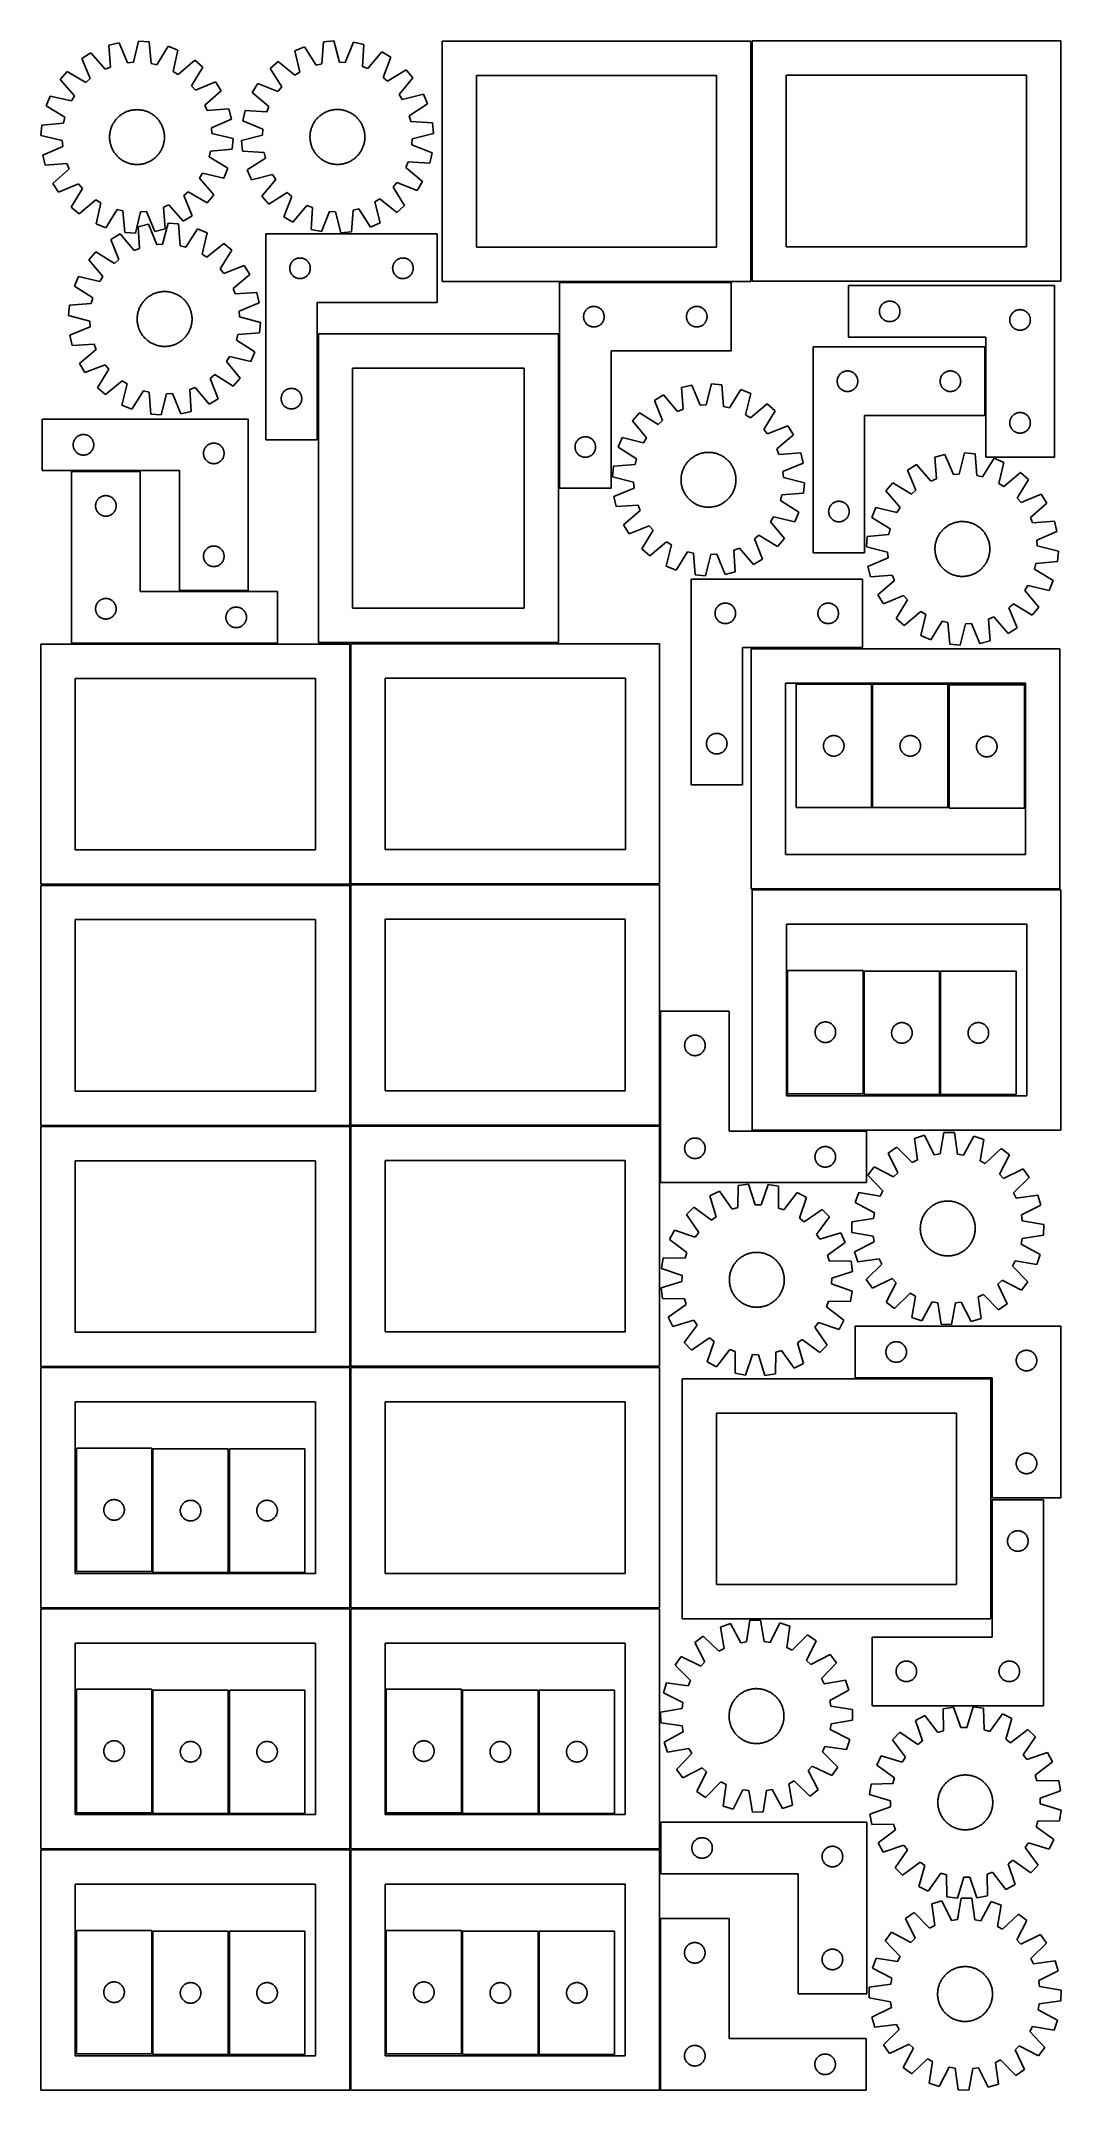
# Model space of a CAD drawing. Header units: millimetres. Extents: x 7 to 1493, y 7 to 2993.
import ezdxf

# ---------------------------------------------------------------- set-up
doc = ezdxf.new("R2010")
doc.units = ezdxf.units.MM
doc.layers.add('CUT', color=7, linetype='CONTINUOUS', true_color=0x000000)

msp = doc.modelspace()

# ---------------------------------------------------------------- linework, layer by layer
at = {"layer": 'CUT'}
for p, q in [((120.351261, 2990.874746), (105.417538, 2987.171442)), ((105.417538, 2987.171442), (107.971244, 2955.509898)), ((132.886746, 2961.68851), (120.351261, 2990.874746)), ((148.784638, 2993.326046), (141.429402, 2962.42499)), ((164.131837, 2992.233323), (148.784638, 2993.326046)), ((167.034749, 2960.601885), (164.131837, 2992.233323)), ((418.201954, 2992.043954), (415.952293, 2960.359356)), ((433.52334, 2993.453095), (418.201954, 2992.043954)), ((441.514574, 2962.710373), (433.52334, 2993.453095)), ((462.001241, 2991.588967), (450.070607, 2962.150306)), ((477.008193, 2988.19457), (462.001241, 2991.588967)), ((475.108286, 2956.487078), (477.008193, 2988.19457)), ((1041.399217, 2993.077406), (591.399217, 2993.077406)), ((591.399217, 2993.077406), (591.399217, 2643.077406)), ((1041.399217, 2643.077406), (1041.399217, 2993.077406)), ((1493.005876, 2993.468519), (1043.005876, 2993.468519)), ((1043.005876, 2993.468519), (1043.005876, 2643.468519)), ((1493.005876, 2643.468519), (1493.005876, 2993.468519)), ((79.133282, 2976.05372), (66.074851, 2967.916894)), ((66.074851, 2967.916894), (78.287525, 2938.594116)), ((100.07428, 2952.169638), (79.133282, 2976.05372)), ((141.429402, 2962.42499), (132.886746, 2961.68851)), ((175.386883, 2958.662494), (167.034749, 2960.601885)), ((191.931079, 2985.778251), (175.386883, 2958.662494)), ((206.189462, 2979.996465), (191.931079, 2985.778251)), ((199.175644, 2949.01613), (206.189462, 2979.996465)), ((230.633386, 2965.266888), (206.51969, 2944.590708)), ((242.407244, 2955.362), (230.633386, 2965.266888)), ((352.270944, 2963.71117), (340.703955, 2953.565466)), ((376.806107, 2943.536916), (352.270944, 2963.71117)), ((390.541813, 2985.01669), (376.405757, 2978.941949)), ((376.405757, 2978.941949), (384.057283, 2948.112922)), ((407.641952, 2958.248052), (390.541813, 2985.01669)), ((415.952293, 2960.359356), (407.641952, 2958.248052)), ((450.070607, 2962.150306), (441.514574, 2962.710373)), ((503.516239, 2977.621524), (483.072486, 2953.310462)), ((516.739773, 2969.755858), (503.516239, 2977.621524)), ((505.1347, 2940.187344), (516.739773, 2969.755858)), ((44.512604, 2949.221031), (34.607716, 2937.447173)), ((34.607716, 2937.447173), (55.283896, 2913.333477)), ((71.809264, 2932.977044), (44.512604, 2949.221031)), ((78.287525, 2938.594116), (71.809264, 2932.977044)), ((107.971244, 2955.509898), (100.07428, 2952.169638)), ((206.51969, 2944.590708), (199.175644, 2949.01613)), ((226.163257, 2928.06534), (242.407244, 2955.362)), ((231.780329, 2921.587079), (226.163257, 2928.06534)), ((261.103107, 2933.799753), (231.780329, 2921.587079)), ((269.239933, 2920.741322), (261.103107, 2933.799753)), ((322.456953, 2931.622067), (314.591287, 2918.398534)), ((352.025467, 2920.016994), (322.456953, 2931.622067)), ((340.703955, 2953.565466), (357.507681, 2926.609771)), ((384.057283, 2948.112922), (376.806107, 2943.536916)), ((483.072486, 2953.310462), (475.108286, 2956.487078)), ((511.727476, 2934.70513), (505.1347, 2940.187344)), ((538.683172, 2951.508856), (511.727476, 2934.70513)), ((528.654621, 2915.406704), (548.828875, 2939.941867)), ((548.828875, 2939.941867), (538.683172, 2951.508856)), ((991.399217, 2943.077406), (641.399217, 2943.077406)), ((641.399217, 2943.077406), (641.399217, 2693.077406)), ((991.399217, 2693.077406), (991.399217, 2943.077406)), ((1443.005876, 2943.468519), (1093.005876, 2943.468519)), ((1093.005876, 2943.468519), (1093.005876, 2693.468519)), ((1443.005876, 2693.468519), (1443.005876, 2943.468519)), ((19.878139, 2913.003249), (14.096353, 2898.744866)), ((14.096353, 2898.744866), (41.21211, 2882.20067)), ((50.858473, 2905.989431), (19.878139, 2913.003249)), ((55.283896, 2913.333477), (50.858473, 2905.989431)), ((245.355851, 2899.800324), (269.239933, 2920.741322)), ((248.696111, 2891.90336), (245.355851, 2899.800324)), ((314.591287, 2918.398534), (338.902349, 2897.95478)), ((338.902349, 2897.95478), (335.725734, 2889.99058)), ((357.507681, 2926.609771), (352.025467, 2920.016994)), ((533.230627, 2908.155529), (528.654621, 2915.406704)), ((564.059654, 2915.807054), (533.230627, 2908.155529)), ((543.365757, 2884.570859), (570.134395, 2901.670998)), ((570.134395, 2901.670998), (564.059654, 2915.807054)), ((7.641281, 2870.945624), (6.548558, 2855.598425)), ((39.272719, 2873.848536), (7.641281, 2870.945624)), ((41.21211, 2882.20067), (39.272719, 2873.848536)), ((108.900524, 2866.908554), (109.345159, 2868.083844)), ((109.345159, 2868.083844), (109.826491, 2869.244587)), ((109.826491, 2869.244587), (110.344046, 2870.389639)), ((110.344046, 2870.389639), (110.897312, 2871.51787)), ((110.897312, 2871.51787), (111.485744, 2872.628165)), ((111.485744, 2872.628165), (112.10876, 2873.719429)), ((112.10876, 2873.719429), (112.765747, 2874.790585)), ((112.765747, 2874.790585), (113.456055, 2875.840576)), ((113.456055, 2875.840576), (114.179003, 2876.868366)), ((114.179003, 2876.868366), (114.933879, 2877.87294)), ((114.933879, 2877.87294), (115.719936, 2878.853308)), ((115.719936, 2878.853308), (116.5364, 2879.808501)), ((116.5364, 2879.808501), (117.382464, 2880.737577)), ((117.382464, 2880.737577), (118.257294, 2881.639619)), ((118.257294, 2881.639619), (119.160026, 2882.513737)), ((119.160026, 2882.513737), (120.089769, 2883.359068)), ((120.089769, 2883.359068), (121.045606, 2884.174778)), ((121.045606, 2884.174778), (122.026593, 2884.960062)), ((122.026593, 2884.960062), (123.031762, 2885.714145)), ((123.031762, 2885.714145), (124.060122, 2886.436283)), ((124.060122, 2886.436283), (125.110658, 2887.125763)), ((125.110658, 2887.125763), (126.182332, 2887.781904)), ((126.182332, 2887.781904), (127.274087, 2888.40406)), ((127.274087, 2888.40406), (128.384845, 2888.991615)), ((128.384845, 2888.991615), (129.513512, 2889.543991)), ((129.513512, 2889.543991), (130.658972, 2890.060643)), ((130.658972, 2890.060643), (131.820095, 2890.541059)), ((131.820095, 2890.541059), (132.995735, 2890.984767)), ((132.995735, 2890.984767), (134.184733, 2891.391328)), ((134.184733, 2891.391328), (135.385914, 2891.760341)), ((135.385914, 2891.760341), (136.598093, 2892.091442)), ((136.598093, 2892.091442), (137.820075, 2892.384304)), ((137.820075, 2892.384304), (139.050652, 2892.638638)), ((139.050652, 2892.638638), (140.288611, 2892.854194)), ((140.288611, 2892.854194), (141.53273, 2893.030758)), ((141.53273, 2893.030758), (142.781781, 2893.168156)), ((142.781781, 2893.168156), (144.034532, 2893.266252)), ((144.034532, 2893.266252), (145.289745, 2893.32495)), ((145.289745, 2893.32495), (146.546183, 2893.344192)), ((146.546183, 2893.344192), (147.802606, 2893.323959)), ((147.802606, 2893.323959), (149.057773, 2893.264271)), ((149.057773, 2893.264271), (150.310446, 2893.165186)), ((150.310446, 2893.165186), (151.559388, 2893.026803)), ((151.559388, 2893.026803), (152.803367, 2892.849258)), ((152.803367, 2892.849258), (154.041156, 2892.632727)), ((154.041156, 2892.632727), (155.271532, 2892.377422)), ((155.271532, 2892.377422), (156.493283, 2892.083596)), ((156.493283, 2892.083596), (157.7052, 2891.751539)), ((157.7052, 2891.751539), (158.90609, 2891.381578)), ((158.90609, 2891.381578), (160.094767, 2890.97408)), ((160.094767, 2890.97408), (161.270057, 2890.529445)), ((161.270057, 2890.529445), (162.4308, 2890.048113)), ((162.4308, 2890.048113), (163.575852, 2889.530558)), ((163.575852, 2889.530558), (164.704083, 2888.977292)), ((164.704083, 2888.977292), (165.814378, 2888.38886)), ((165.814378, 2888.38886), (166.905642, 2887.765844)), ((166.905642, 2887.765844), (167.976798, 2887.108857)), ((167.976798, 2887.108857), (169.026789, 2886.418549)), ((169.026789, 2886.418549), (170.054579, 2885.6956)), ((170.054579, 2885.6956), (171.059153, 2884.940725)), ((171.059153, 2884.940725), (172.039521, 2884.154667)), ((172.039521, 2884.154667), (172.994714, 2883.338204)), ((172.994714, 2883.338204), (173.92379, 2882.49214)), ((173.92379, 2882.49214), (174.825832, 2881.61731)), ((174.825832, 2881.61731), (175.69995, 2880.714578)), ((175.69995, 2880.714578), (176.545281, 2879.784835)), ((176.545281, 2879.784835), (177.360991, 2878.828998)), ((177.360991, 2878.828998), (178.146275, 2877.848011)), ((178.146275, 2877.848011), (178.900358, 2876.842842)), ((178.900358, 2876.842842), (179.622496, 2875.814482)), ((179.622496, 2875.814482), (180.311975, 2874.763946)), ((180.311975, 2874.763946), (180.968117, 2873.692272)), ((180.968117, 2873.692272), (181.590273, 2872.600517)), ((181.590273, 2872.600517), (182.177828, 2871.489758)), ((182.177828, 2871.489758), (182.730204, 2870.361092)), ((182.730204, 2870.361092), (183.246856, 2869.215632)), ((183.246856, 2869.215632), (183.727272, 2868.054509)), ((183.727272, 2868.054509), (184.17098, 2866.878869)), ((280.357655, 2894.457066), (248.696111, 2891.90336)), ((254.874723, 2866.987857), (284.060959, 2879.523343)), ((284.060959, 2879.523343), (280.357655, 2894.457066)), ((304.018241, 2891.890488), (300.623845, 2876.883535)), ((300.623845, 2876.883535), (330.062505, 2864.952902)), ((335.725734, 2889.99058), (304.018241, 2891.890488)), ((400.958473, 2866.896647), (401.396384, 2868.074459)), ((401.396384, 2868.074459), (401.871075, 2869.237934)), ((401.871075, 2869.237934), (402.382078, 2870.385925)), ((402.382078, 2870.385925), (402.928887, 2871.517299)), ((402.928887, 2871.517299), (403.510964, 2872.630938)), ((403.510964, 2872.630938), (404.127734, 2873.725745)), ((404.127734, 2873.725745), (404.778589, 2874.800638)), ((404.778589, 2874.800638), (405.462885, 2875.854557)), ((405.462885, 2875.854557), (406.179949, 2876.886462)), ((406.179949, 2876.886462), (406.929071, 2877.895333)), ((406.929071, 2877.895333), (407.709513, 2878.880177)), ((407.709513, 2878.880177), (408.520505, 2879.84002)), ((408.520505, 2879.84002), (409.361246, 2880.773916)), ((409.361246, 2880.773916), (410.230907, 2881.680943)), ((410.230907, 2881.680943), (411.128628, 2882.560205)), ((411.128628, 2882.560205), (412.053525, 2883.410836)), ((412.053525, 2883.410836), (413.004685, 2884.231995)), ((413.004685, 2884.231995), (413.981169, 2885.022872)), ((413.981169, 2885.022872), (414.982012, 2885.782687)), ((414.982012, 2885.782687), (416.006229, 2886.510689)), ((416.006229, 2886.510689), (417.052807, 2887.206161)), ((417.052807, 2887.206161), (418.120714, 2887.868416)), ((418.120714, 2887.868416), (419.208895, 2888.496801)), ((419.208895, 2888.496801), (420.316278, 2889.090695)), ((420.316278, 2889.090695), (421.44177, 2889.649512)), ((421.44177, 2889.649512), (422.584258, 2890.1727)), ((422.584258, 2890.1727), (423.742617, 2890.659745)), ((423.742617, 2890.659745), (424.915703, 2891.110163)), ((424.915703, 2891.110163), (426.102357, 2891.523513)), ((426.102357, 2891.523513), (427.30141, 2891.899384)), ((427.30141, 2891.899384), (428.511677, 2892.237407)), ((428.511677, 2892.237407), (429.731965, 2892.537247)), ((429.731965, 2892.537247), (430.961069, 2892.79861)), ((430.961069, 2892.79861), (432.197776, 2893.021236)), ((432.197776, 2893.021236), (433.440866, 2893.204907)), ((433.440866, 2893.204907), (434.689112, 2893.34944)), ((434.689112, 2893.34944), (435.941281, 2893.454694)), ((435.941281, 2893.454694), (437.196139, 2893.520565)), ((437.196139, 2893.520565), (438.452446, 2893.546987)), ((438.452446, 2893.546987), (439.708964, 2893.533934)), ((439.708964, 2893.533934), (440.964451, 2893.48142)), ((440.964451, 2893.48142), (442.21767, 2893.389495)), ((442.21767, 2893.389495), (443.467383, 2893.258252)), ((443.467383, 2893.258252), (444.712356, 2893.087818)), ((444.712356, 2893.087818), (445.951362, 2892.878364)), ((445.951362, 2892.878364), (447.183178, 2892.630094)), ((447.183178, 2892.630094), (448.406587, 2892.343255)), ((448.406587, 2892.343255), (449.620383, 2892.018129)), ((449.620383, 2892.018129), (450.823367, 2891.655038)), ((450.823367, 2891.655038), (452.014353, 2891.254338)), ((452.014353, 2891.254338), (453.192164, 2890.816427)), ((453.192164, 2890.816427), (454.35564, 2890.341736)), ((454.35564, 2890.341736), (455.503631, 2889.830734)), ((455.503631, 2889.830734), (456.635004, 2889.283924)), ((456.635004, 2889.283924), (457.748644, 2888.701847)), ((457.748644, 2888.701847), (458.843451, 2888.085077)), ((458.843451, 2888.085077), (459.918344, 2887.434222)), ((459.918344, 2887.434222), (460.972263, 2886.749926)), ((460.972263, 2886.749926), (462.004167, 2886.032862)), ((462.004167, 2886.032862), (463.013039, 2885.28374)), ((463.013039, 2885.28374), (463.997883, 2884.503298)), ((463.997883, 2884.503298), (464.957726, 2883.692306)), ((464.957726, 2883.692306), (465.891622, 2882.851565)), ((465.891622, 2882.851565), (466.798648, 2881.981905)), ((466.798648, 2881.981905), (467.677911, 2881.084183)), ((467.677911, 2881.084183), (468.528541, 2880.159286)), ((468.528541, 2880.159286), (469.3497, 2879.208126)), ((469.3497, 2879.208126), (470.140578, 2878.231643)), ((470.140578, 2878.231643), (470.900392, 2877.230799)), ((470.900392, 2877.230799), (471.628395, 2876.206582)), ((471.628395, 2876.206582), (472.323867, 2875.160004)), ((472.323867, 2875.160004), (472.986122, 2874.092098)), ((472.986122, 2874.092098), (473.614506, 2873.003916)), ((473.614506, 2873.003916), (474.2084, 2871.896533)), ((474.2084, 2871.896533), (474.767217, 2870.771042)), ((474.767217, 2870.771042), (475.290406, 2869.628553)), ((475.290406, 2869.628553), (475.77745, 2868.470194)), ((475.77745, 2868.470194), (476.227869, 2867.297109)), ((545.477061, 2876.260518), (543.365757, 2884.570859)), ((577.16166, 2874.010858), (545.477061, 2876.260518)), ((578.5708, 2858.689472), (577.16166, 2874.010858)), ((6.548558, 2855.598425), (37.449614, 2848.243189)), ((38.186094, 2839.700534), (8.999858, 2827.165048)), ((37.449614, 2848.243189), (38.186094, 2839.700534)), ((106.530412, 2853.35997), (106.550645, 2854.616393)), ((106.549654, 2852.103532), (106.530412, 2853.35997)), ((106.608352, 2850.848319), (106.549654, 2852.103532)), ((106.550645, 2854.616393), (106.610333, 2855.87156)), ((106.706448, 2849.595568), (106.608352, 2850.848319)), ((106.610333, 2855.87156), (106.709417, 2857.124233)), ((106.843846, 2848.346517), (106.706448, 2849.595568)), ((106.709417, 2857.124233), (106.847801, 2858.373175)), ((107.02041, 2847.102398), (106.843846, 2848.346517)), ((106.847801, 2858.373175), (107.025346, 2859.617154)), ((107.235966, 2845.864439), (107.02041, 2847.102398)), ((107.025346, 2859.617154), (107.241877, 2860.854943)), ((107.4903, 2844.633862), (107.235966, 2845.864439)), ((107.241877, 2860.854943), (107.497182, 2862.08532)), ((107.783162, 2843.41188), (107.4903, 2844.633862)), ((107.497182, 2862.08532), (107.791008, 2863.30707)), ((108.114263, 2842.199701), (107.783162, 2843.41188)), ((107.791008, 2863.30707), (108.123065, 2864.518987)), ((108.483276, 2840.99852), (108.114263, 2842.199701)), ((108.123065, 2864.518987), (108.493025, 2865.719877)), ((108.889837, 2839.809522), (108.483276, 2840.99852)), ((108.493025, 2865.719877), (108.900524, 2866.908554)), ((109.333545, 2838.633882), (108.889837, 2839.809522)), ((109.813961, 2837.472759), (109.333545, 2838.633882)), ((183.715658, 2838.604547), (183.234326, 2837.443804)), ((184.160293, 2839.779837), (183.715658, 2838.604547)), ((184.567791, 2840.968514), (184.160293, 2839.779837)), ((184.17098, 2866.878869), (184.577541, 2865.689871)), ((184.937752, 2842.169404), (184.567791, 2840.968514)), ((184.577541, 2865.689871), (184.946554, 2864.48869)), ((185.269809, 2843.381321), (184.937752, 2842.169404)), ((184.946554, 2864.48869), (185.277655, 2863.276511)), ((185.563635, 2844.603071), (185.269809, 2843.381321)), ((185.277655, 2863.276511), (185.570517, 2862.054529)), ((185.818939, 2845.833448), (185.563635, 2844.603071)), ((185.570517, 2862.054529), (185.824851, 2860.823952)), ((186.035471, 2847.071237), (185.818939, 2845.833448)), ((185.824851, 2860.823952), (186.040407, 2859.585993)), ((186.213016, 2848.315216), (186.035471, 2847.071237)), ((186.040407, 2859.585993), (186.216971, 2858.341874)), ((186.351399, 2849.564158), (186.213016, 2848.315216)), ((186.216971, 2858.341874), (186.354368, 2857.092823)), ((186.450484, 2850.816831), (186.351399, 2849.564158)), ((186.354368, 2857.092823), (186.452465, 2855.840072)), ((186.510172, 2852.071998), (186.450484, 2850.816831)), ((186.452465, 2855.840072), (186.511163, 2854.584859)), ((186.530405, 2853.328421), (186.510172, 2852.071998)), ((186.511163, 2854.584859), (186.530405, 2853.328421)), ((255.611203, 2858.445202), (254.874723, 2866.987857)), ((286.512259, 2851.089966), (255.611203, 2858.445202)), ((285.419536, 2835.742767), (286.512259, 2851.089966)), ((329.502438, 2856.396869), (298.759716, 2848.405634)), ((298.759716, 2848.405634), (300.168857, 2833.084248)), ((330.062505, 2864.952902), (329.502438, 2856.396869)), ((398.665824, 2853.334741), (398.678877, 2854.591258)), ((398.692246, 2852.078433), (398.665824, 2853.334741)), ((398.678877, 2854.591258), (398.731392, 2855.846746)), ((398.758117, 2850.823575), (398.692246, 2852.078433)), ((398.731392, 2855.846746), (398.823316, 2857.099964)), ((398.863371, 2849.571406), (398.758117, 2850.823575)), ((398.823316, 2857.099964), (398.95456, 2858.349677)), ((399.007904, 2848.32316), (398.863371, 2849.571406)), ((398.95456, 2858.349677), (399.124993, 2859.594651)), ((399.191575, 2847.080071), (399.007904, 2848.32316)), ((399.124993, 2859.594651), (399.334447, 2860.833657)), ((399.414201, 2845.843364), (399.191575, 2847.080071)), ((399.334447, 2860.833657), (399.582717, 2862.065472)), ((399.675564, 2844.61426), (399.414201, 2845.843364)), ((399.582717, 2862.065472), (399.869556, 2863.288881)), ((399.975404, 2843.393972), (399.675564, 2844.61426)), ((399.869556, 2863.288881), (400.194682, 2864.502677)), ((400.313427, 2842.183704), (399.975404, 2843.393972)), ((400.194682, 2864.502677), (400.557774, 2865.705661)), ((400.689299, 2840.984652), (400.313427, 2842.183704)), ((400.557774, 2865.705661), (400.958473, 2866.896647)), ((401.102648, 2839.797997), (400.689299, 2840.984652)), ((401.553067, 2838.624911), (401.102648, 2839.797997)), ((402.040111, 2837.466553), (401.553067, 2838.624911)), ((475.459442, 2837.857171), (474.948439, 2836.70918)), ((475.934133, 2839.020647), (475.459442, 2837.857171)), ((476.372044, 2840.198459), (475.934133, 2839.020647)), ((476.227869, 2867.297109), (476.641218, 2866.110454)), ((476.772743, 2841.389444), (476.372044, 2840.198459)), ((476.641218, 2866.110454), (477.017089, 2864.911401)), ((477.135835, 2842.592429), (476.772743, 2841.389444)), ((477.017089, 2864.911401), (477.355112, 2863.701134)), ((477.460961, 2843.806224), (477.135835, 2842.592429)), ((477.355112, 2863.701134), (477.654953, 2862.480846)), ((477.7478, 2845.029634), (477.460961, 2843.806224)), ((477.654953, 2862.480846), (477.916315, 2861.251742)), ((477.996069, 2846.261449), (477.7478, 2845.029634)), ((477.916315, 2861.251742), (478.138942, 2860.015035)), ((478.205524, 2847.500455), (477.996069, 2846.261449)), ((478.138942, 2860.015035), (478.322612, 2858.771945)), ((478.375957, 2848.745428), (478.205524, 2847.500455)), ((478.322612, 2858.771945), (478.467146, 2857.5237)), ((478.507201, 2849.995141), (478.375957, 2848.745428)), ((478.467146, 2857.5237), (478.5724, 2856.27153)), ((478.599125, 2851.24836), (478.507201, 2849.995141)), ((478.5724, 2856.27153), (478.63827, 2855.016672)), ((478.65164, 2852.503847), (478.599125, 2851.24836)), ((478.63827, 2855.016672), (478.664692, 2853.760365)), ((478.664692, 2853.760365), (478.65164, 2852.503847)), ((547.268012, 2842.142204), (547.828079, 2850.698237)), ((576.706672, 2830.211571), (547.268012, 2842.142204)), ((547.828079, 2850.698237), (578.5708, 2858.689472)), ((8.999858, 2827.165048), (12.703162, 2812.231325)), ((12.703162, 2812.231325), (44.364706, 2814.785031)), ((44.364706, 2814.785031), (47.704966, 2806.888067)), ((110.330612, 2836.327299), (109.813961, 2837.472759)), ((110.882989, 2835.198633), (110.330612, 2836.327299)), ((111.470544, 2834.087874), (110.882989, 2835.198633)), ((112.0927, 2832.996119), (111.470544, 2834.087874)), ((112.748841, 2831.924445), (112.0927, 2832.996119)), ((113.438321, 2830.873909), (112.748841, 2831.924445)), ((114.160459, 2829.845549), (113.438321, 2830.873909)), ((114.914542, 2828.84038), (114.160459, 2829.845549)), ((115.699826, 2827.859393), (114.914542, 2828.84038)), ((116.515536, 2826.903556), (115.699826, 2827.859393)), ((117.360867, 2825.973813), (116.515536, 2826.903556)), ((118.234985, 2825.071081), (117.360867, 2825.973813)), ((119.137027, 2824.196251), (118.234985, 2825.071081)), ((120.066103, 2823.350187), (119.137027, 2824.196251)), ((121.021296, 2822.533724), (120.066103, 2823.350187)), ((122.001664, 2821.747666), (121.021296, 2822.533724)), ((123.006238, 2820.992791), (122.001664, 2821.747666)), ((124.034028, 2820.269842), (123.006238, 2820.992791)), ((125.084019, 2819.579534), (124.034028, 2820.269842)), ((126.155175, 2818.922547), (125.084019, 2819.579534)), ((127.246439, 2818.299531), (126.155175, 2818.922547)), ((128.356734, 2817.711099), (127.246439, 2818.299531)), ((129.484964, 2817.157833), (128.356734, 2817.711099)), ((130.630016, 2816.640278), (129.484964, 2817.157833)), ((131.79076, 2816.158946), (130.630016, 2816.640278)), ((132.96605, 2815.714311), (131.79076, 2816.158946)), ((134.154727, 2815.306813), (132.96605, 2815.714311)), ((135.355616, 2814.936852), (134.154727, 2815.306813)), ((136.567534, 2814.604795), (135.355616, 2814.936852)), ((137.789284, 2814.310969), (136.567534, 2814.604795)), ((139.019661, 2814.055664), (137.789284, 2814.310969)), ((140.25745, 2813.839133), (139.019661, 2814.055664)), ((141.501429, 2813.661588), (140.25745, 2813.839133)), ((142.750371, 2813.523205), (141.501429, 2813.661588)), ((144.003044, 2813.42412), (142.750371, 2813.523205)), ((145.258211, 2813.364432), (144.003044, 2813.42412)), ((146.514633, 2813.344199), (145.258211, 2813.364432)), ((147.771072, 2813.363441), (146.514633, 2813.344199)), ((149.026285, 2813.422139), (147.771072, 2813.363441)), ((150.279036, 2813.520235), (149.026285, 2813.422139)), ((151.528087, 2813.657633), (150.279036, 2813.520235)), ((152.772206, 2813.834197), (151.528087, 2813.657633)), ((154.010165, 2814.049753), (152.772206, 2813.834197)), ((155.240742, 2814.304087), (154.010165, 2814.049753)), ((156.462724, 2814.596949), (155.240742, 2814.304087)), ((157.674903, 2814.92805), (156.462724, 2814.596949)), ((158.876084, 2815.297063), (157.674903, 2814.92805)), ((160.065082, 2815.703624), (158.876084, 2815.297063)), ((161.240722, 2816.147332), (160.065082, 2815.703624)), ((162.401845, 2816.627748), (161.240722, 2816.147332)), ((163.547305, 2817.1444), (162.401845, 2816.627748)), ((164.675971, 2817.696776), (163.547305, 2817.1444)), ((165.78673, 2818.284331), (164.675971, 2817.696776)), ((166.878485, 2818.906487), (165.78673, 2818.284331)), ((167.950159, 2819.562628), (166.878485, 2818.906487)), ((169.000695, 2820.252108), (167.950159, 2819.562628)), ((170.029054, 2820.974246), (169.000695, 2820.252108)), ((171.034224, 2821.728329), (170.029054, 2820.974246)), ((172.015211, 2822.513613), (171.034224, 2821.728329)), ((172.971048, 2823.329323), (172.015211, 2822.513613)), ((173.900791, 2824.174654), (172.971048, 2823.329323)), ((174.803523, 2825.048772), (173.900791, 2824.174654)), ((175.678353, 2825.950814), (174.803523, 2825.048772)), ((176.524417, 2826.87989), (175.678353, 2825.950814)), ((177.34088, 2827.835083), (176.524417, 2826.87989)), ((178.126938, 2828.815451), (177.34088, 2827.835083)), ((178.881813, 2829.820025), (178.126938, 2828.815451)), ((179.604762, 2830.847815), (178.881813, 2829.820025)), ((180.29507, 2831.897806), (179.604762, 2830.847815)), ((180.952057, 2832.968962), (180.29507, 2831.897806)), ((181.575073, 2834.060226), (180.952057, 2832.968962)), ((182.163505, 2835.170521), (181.575073, 2834.060226)), ((182.716771, 2836.298752), (182.163505, 2835.170521)), ((183.234326, 2837.443804), (182.716771, 2836.298752)), ((251.848706, 2824.487721), (253.788098, 2832.839855)), ((278.964464, 2807.943525), (251.848706, 2824.487721)), ((253.788098, 2832.839855), (285.419536, 2835.742767)), ((273.182678, 2793.685142), (278.964464, 2807.943525)), ((300.168857, 2833.084248), (331.853456, 2830.834588)), ((333.964759, 2822.524247), (307.196121, 2805.424107)), ((331.853456, 2830.834588), (333.964759, 2822.524247)), ((402.563299, 2836.324064), (402.040111, 2837.466553)), ((403.122116, 2835.198573), (402.563299, 2836.324064)), ((403.71601, 2834.09119), (403.122116, 2835.198573)), ((404.344395, 2833.003008), (403.71601, 2834.09119)), ((405.00665, 2831.935101), (404.344395, 2833.003008)), ((405.702122, 2830.888523), (405.00665, 2831.935101)), ((406.430124, 2829.864307), (405.702122, 2830.888523)), ((407.189939, 2828.863463), (406.430124, 2829.864307)), ((407.980816, 2827.88698), (407.189939, 2828.863463)), ((408.801975, 2826.93582), (407.980816, 2827.88698)), ((409.652606, 2826.010923), (408.801975, 2826.93582)), ((410.531868, 2825.113201), (409.652606, 2826.010923)), ((411.438895, 2824.243541), (410.531868, 2825.113201)), ((412.372791, 2823.4028), (411.438895, 2824.243541)), ((413.332634, 2822.591808), (412.372791, 2823.4028)), ((414.317478, 2821.811366), (413.332634, 2822.591808)), ((415.32635, 2821.062243), (414.317478, 2821.811366)), ((416.358254, 2820.34518), (415.32635, 2821.062243)), ((417.412173, 2819.660883), (416.358254, 2820.34518)), ((418.487066, 2819.010029), (417.412173, 2819.660883)), ((419.581873, 2818.393259), (418.487066, 2819.010029)), ((420.695512, 2817.811182), (419.581873, 2818.393259)), ((421.826886, 2817.264372), (420.695512, 2817.811182)), ((422.974877, 2816.753369), (421.826886, 2817.264372)), ((424.138352, 2816.278678), (422.974877, 2816.753369)), ((425.316164, 2815.840767), (424.138352, 2816.278678)), ((426.50715, 2815.440068), (425.316164, 2815.840767)), ((427.710134, 2815.076976), (426.50715, 2815.440068)), ((428.92393, 2814.75185), (427.710134, 2815.076976)), ((430.147339, 2814.465011), (428.92393, 2814.75185)), ((431.379154, 2814.216742), (430.147339, 2814.465011)), ((432.61816, 2814.007287), (431.379154, 2814.216742)), ((433.863134, 2813.836854), (432.61816, 2814.007287)), ((435.112847, 2813.70561), (433.863134, 2813.836854)), ((436.366065, 2813.613686), (435.112847, 2813.70561)), ((437.621553, 2813.561172), (436.366065, 2813.613686)), ((438.87807, 2813.548119), (437.621553, 2813.561172)), ((440.134378, 2813.574541), (438.87807, 2813.548119)), ((441.389236, 2813.640411), (440.134378, 2813.574541)), ((442.641405, 2813.745665), (441.389236, 2813.640411)), ((443.889651, 2813.890199), (442.641405, 2813.745665)), ((445.13274, 2814.073869), (443.889651, 2813.890199)), ((446.369447, 2814.296496), (445.13274, 2814.073869)), ((447.598551, 2814.557858), (446.369447, 2814.296496)), ((448.818839, 2814.857699), (447.598551, 2814.557858)), ((450.029107, 2815.195722), (448.818839, 2814.857699)), ((451.22816, 2815.571593), (450.029107, 2815.195722)), ((452.414814, 2815.984942), (451.22816, 2815.571593)), ((453.5879, 2816.435361), (452.414814, 2815.984942)), ((454.746258, 2816.922405), (453.5879, 2816.435361)), ((455.888747, 2817.445594), (454.746258, 2816.922405)), ((457.014238, 2818.004411), (455.888747, 2817.445594)), ((458.121621, 2818.598305), (457.014238, 2818.004411)), ((459.209803, 2819.226689), (458.121621, 2818.598305)), ((460.27771, 2819.888944), (459.209803, 2819.226689)), ((461.324288, 2820.584416), (460.27771, 2819.888944)), ((462.348504, 2821.312419), (461.324288, 2820.584416)), ((463.349348, 2822.072234), (462.348504, 2821.312419)), ((464.325832, 2822.863111), (463.349348, 2822.072234)), ((465.276991, 2823.68427), (464.325832, 2822.863111)), ((466.201888, 2824.5349), (465.276991, 2823.68427)), ((467.09961, 2825.414163), (466.201888, 2824.5349)), ((467.969271, 2826.321189), (467.09961, 2825.414163)), ((468.810012, 2827.255085), (467.969271, 2826.321189)), ((469.621003, 2828.214929), (468.810012, 2827.255085)), ((470.401446, 2829.199772), (469.621003, 2828.214929)), ((471.150568, 2830.208644), (470.401446, 2829.199772)), ((471.867631, 2831.240549), (471.150568, 2830.208644)), ((472.551928, 2832.294468), (471.867631, 2831.240549)), ((473.202782, 2833.369361), (472.551928, 2832.294468)), ((473.819552, 2834.464167), (473.202782, 2833.369361)), ((474.40163, 2835.577807), (473.819552, 2834.464167)), ((474.948439, 2836.70918), (474.40163, 2835.577807)), ((538.428168, 2809.140325), (541.604783, 2817.104526)), ((562.739229, 2788.696572), (538.428168, 2809.140325)), ((541.604783, 2817.104526), (573.312276, 2815.204618)), ((573.312276, 2815.204618), (576.706672, 2830.211571)), ((47.704966, 2806.888067), (23.820884, 2785.947069)), ((23.820884, 2785.947069), (31.957709, 2772.888638)), ((31.957709, 2772.888638), (61.280488, 2785.101313)), ((66.89756, 2778.623051), (50.653573, 2751.326391)), ((61.280488, 2785.101313), (66.89756, 2778.623051)), ((237.776921, 2793.354914), (242.202343, 2800.69896)), ((258.453101, 2769.241218), (237.776921, 2793.354914)), ((242.202343, 2800.69896), (273.182678, 2793.685142)), ((307.196121, 2805.424107), (313.270862, 2791.288052)), ((313.270862, 2791.288052), (344.09989, 2798.939577)), ((348.675895, 2791.688402), (328.501641, 2767.153239)), ((344.09989, 2798.939577), (348.675895, 2791.688402)), ((519.822836, 2780.485335), (525.305049, 2787.078112)), ((536.626562, 2753.529639), (519.822836, 2780.485335)), ((525.305049, 2787.078112), (554.873563, 2775.473038)), ((554.873563, 2775.473038), (562.739229, 2788.696572)), ((50.653573, 2751.326391), (62.427431, 2741.421503)), ((62.427431, 2741.421503), (86.541127, 2762.097683)), ((86.541127, 2762.097683), (93.885173, 2757.672261)), ((93.885173, 2757.672261), (86.871355, 2726.691926)), ((101.129738, 2720.91014), (117.673934, 2748.025897)), ((117.673934, 2748.025897), (126.026068, 2746.086506)), ((185.089573, 2751.178493), (192.986536, 2754.518753)), ((187.643279, 2719.516949), (185.089573, 2751.178493)), ((192.986536, 2754.518753), (213.927535, 2730.634671)), ((214.773291, 2768.094275), (221.251553, 2773.711347)), ((226.985965, 2738.771497), (214.773291, 2768.094275)), ((221.251553, 2773.711347), (248.548213, 2757.46736)), ((248.548213, 2757.46736), (258.453101, 2769.241218)), ((328.501641, 2767.153239), (338.647345, 2755.586249)), ((338.647345, 2755.586249), (365.603041, 2772.389976)), ((372.195817, 2766.907762), (360.590744, 2737.339248)), ((365.603041, 2772.389976), (372.195817, 2766.907762)), ((373.814278, 2729.473582), (394.258031, 2753.784643)), ((394.258031, 2753.784643), (402.222231, 2750.608028)), ((402.222231, 2750.608028), (400.322324, 2718.900535)), ((461.378224, 2746.73575), (469.688565, 2748.847054)), ((469.688565, 2748.847054), (486.788704, 2722.078416)), ((493.273234, 2758.982184), (500.524409, 2763.55819)), ((500.924759, 2728.153157), (493.273234, 2758.982184)), ((500.524409, 2763.55819), (525.059572, 2743.383936)), ((525.059572, 2743.383936), (536.626562, 2753.529639)), ((86.871355, 2726.691926), (101.129738, 2720.91014)), ((126.026068, 2746.086506), (128.92898, 2714.455068)), ((144.276179, 2713.362345), (151.631415, 2744.263401)), ((163.260337, 2726.195208), (148.257147, 2722.784219)), ((148.257147, 2722.784219), (150.192115, 2691.078847)), ((151.631415, 2744.263401), (160.17407, 2744.999881)), ((160.17407, 2744.999881), (172.709556, 2715.813645)), ((175.223516, 2696.769758), (163.260337, 2726.195208)), ((172.709556, 2715.813645), (187.643279, 2719.516949)), ((191.736159, 2728.090825), (183.778924, 2697.339286)), ((207.059094, 2726.698628), (191.736159, 2728.090825)), ((209.343789, 2695.016536), (207.059094, 2726.698628)), ((213.927535, 2730.634671), (226.985965, 2738.771497)), ((234.726988, 2719.701954), (217.65646, 2692.914423)), ((248.869753, 2713.642848), (234.726988, 2719.701954)), ((360.590744, 2737.339248), (373.814278, 2729.473582)), ((400.322324, 2718.900535), (415.329276, 2715.506139)), ((415.329276, 2715.506139), (427.25991, 2744.9448)), ((427.25991, 2744.9448), (435.815942, 2744.384732)), ((435.815942, 2744.384732), (443.807177, 2713.642011)), ((459.128563, 2715.051152), (461.378224, 2746.73575)), ((486.788704, 2722.078416), (500.924759, 2728.153157)), ((121.760808, 2712.181867), (108.545981, 2704.301584)), ((108.545981, 2704.301584), (120.183743, 2674.74592)), ((142.231432, 2687.893427), (121.760808, 2712.181867)), ((128.92898, 2714.455068), (144.276179, 2713.362345)), ((150.192115, 2691.078847), (142.231432, 2687.893427)), ((183.778924, 2697.339286), (175.223516, 2696.769758)), ((217.65646, 2692.914423), (209.343789, 2695.016536)), ((241.252322, 2682.805379), (248.869753, 2713.642848)), ((273.021393, 2698.438766), (248.508553, 2678.237394)), ((267.825685, 2661.331599), (284.599594, 2688.305859)), ((284.599594, 2688.305859), (273.021393, 2698.438766)), ((334.154745, 2712.126976), (334.154745, 2412.126976)), ((584.154745, 2712.126976), (334.154745, 2712.126976)), ((443.807177, 2713.642011), (459.128563, 2715.051152)), ((584.154745, 2612.126976), (584.154745, 2712.126976)), ((641.399217, 2693.077406), (991.399217, 2693.077406)), ((1093.005876, 2693.468519), (1443.005876, 2693.468519)), ((86.622772, 2686.030329), (76.489866, 2674.452127)), ((76.489866, 2674.452127), (96.691238, 2649.939287)), ((113.597033, 2669.25642), (86.622772, 2686.030329)), ((120.183743, 2674.74592), (113.597033, 2669.25642)), ((248.508553, 2678.237394), (241.252322, 2682.805379)), ((273.315186, 2654.744888), (267.825685, 2661.331599)), ((302.870849, 2666.382651), (273.315186, 2654.744888)), ((310.751133, 2653.167823), (302.870849, 2666.382651)), ((369.159718, 2662.513195), (369.199482, 2663.284608)), ((369.159718, 2661.740757), (369.159718, 2662.513195)), ((369.199482, 2660.969344), (369.159718, 2661.740757)), ((369.199482, 2663.284608), (369.278905, 2664.052951)), ((369.278905, 2660.201001), (369.199482, 2660.969344)), ((369.278905, 2664.052951), (369.397776, 2664.816187)), ((369.397776, 2659.437765), (369.278905, 2660.201001)), ((369.397776, 2664.816187), (369.555779, 2665.572292)), ((369.555779, 2658.68166), (369.397776, 2659.437765)), ((369.555779, 2665.572292), (369.752497, 2666.319261)), ((369.752497, 2657.934691), (369.555779, 2658.68166)), ((369.752497, 2666.319261), (369.987407, 2667.055112)), ((369.987407, 2667.055112), (370.259885, 2667.777894)), ((370.259885, 2667.777894), (370.569211, 2668.485692)), ((370.569211, 2668.485692), (370.914563, 2669.176627)), ((370.914563, 2669.176627), (371.295026, 2669.848868)), ((371.295026, 2669.848868), (371.70959, 2670.500632)), ((371.70959, 2670.500632), (372.157156, 2671.13019)), ((372.157156, 2671.13019), (372.636538, 2671.735874)), ((372.636538, 2671.735874), (373.146464, 2672.316076)), ((373.146464, 2672.316076), (373.685583, 2672.869259)), ((373.685583, 2672.869259), (374.252463, 2673.393955)), ((374.252463, 2673.393955), (374.845603, 2673.888773)), ((374.845603, 2673.888773), (375.463428, 2674.352401)), ((375.463428, 2674.352401), (376.104302, 2674.783609)), ((376.104302, 2674.783609), (376.766524, 2675.181255)), ((376.766524, 2675.181255), (377.448338, 2675.544282)), ((377.448338, 2675.544282), (378.147936, 2675.87173)), ((378.147936, 2675.87173), (378.863464, 2676.162728)), ((378.863464, 2676.162728), (379.593022, 2676.416507)), ((379.593022, 2676.416507), (380.334678, 2676.632392)), ((380.334678, 2676.632392), (381.086464, 2676.809811)), ((381.086464, 2676.809811), (381.846386, 2676.948294)), ((381.846386, 2676.948294), (382.61243, 2677.047474)), ((382.61243, 2677.047474), (383.382564, 2677.107087)), ((383.382564, 2677.107087), (384.154745, 2677.126976)), ((384.154745, 2677.126976), (384.926926, 2677.107087)), ((384.926926, 2677.107087), (385.69706, 2677.047474)), ((385.69706, 2677.047474), (386.463104, 2676.948294)), ((386.463104, 2676.948294), (387.223026, 2676.809811)), ((387.223026, 2676.809811), (387.974812, 2676.632392)), ((387.974812, 2676.632392), (388.716467, 2676.416507)), ((388.716467, 2676.416507), (389.446026, 2676.162728)), ((389.446026, 2676.162728), (390.161554, 2675.87173)), ((390.161554, 2675.87173), (390.861152, 2675.544282)), ((390.861152, 2675.544282), (391.542966, 2675.181255)), ((391.542966, 2675.181255), (392.205188, 2674.783609)), ((392.205188, 2674.783609), (392.846061, 2674.352401)), ((392.846061, 2674.352401), (393.463887, 2673.888773)), ((393.463887, 2673.888773), (394.057027, 2673.393955)), ((394.057027, 2673.393955), (394.623907, 2672.869259)), ((394.623907, 2672.869259), (395.163025, 2672.316076)), ((395.163025, 2672.316076), (395.672952, 2671.735874)), ((395.672952, 2671.735874), (396.152334, 2671.13019)), ((396.152334, 2671.13019), (396.5999, 2670.500632)), ((396.5999, 2670.500632), (397.014464, 2669.848868)), ((397.014464, 2669.848868), (397.394927, 2669.176627)), ((397.394927, 2669.176627), (397.740279, 2668.485692)), ((397.740279, 2668.485692), (398.049604, 2667.777894)), ((398.049604, 2667.777894), (398.322083, 2667.055112)), ((398.322083, 2667.055112), (398.556993, 2666.319261)), ((398.556993, 2666.319261), (398.753711, 2665.572292)), ((398.753711, 2658.68166), (398.556993, 2657.934691)), ((398.753711, 2665.572292), (398.911714, 2664.816187)), ((398.911714, 2659.437765), (398.753711, 2658.68166)), ((398.911714, 2664.816187), (399.030585, 2664.052951)), ((399.030585, 2660.201001), (398.911714, 2659.437765)), ((399.030585, 2664.052951), (399.110008, 2663.284608)), ((399.110008, 2660.969344), (399.030585, 2660.201001)), ((399.110008, 2663.284608), (399.149772, 2662.513195)), ((399.149772, 2661.740757), (399.110008, 2660.969344)), ((399.149772, 2662.513195), (399.149772, 2661.740757)), ((519.159718, 2662.513195), (519.199482, 2663.284608)), ((519.159718, 2661.740757), (519.159718, 2662.513195)), ((519.199482, 2660.969344), (519.159718, 2661.740757)), ((519.199482, 2663.284608), (519.278905, 2664.052951)), ((519.278905, 2660.201001), (519.199482, 2660.969344)), ((519.278905, 2664.052951), (519.397776, 2664.816187)), ((519.397776, 2659.437765), (519.278905, 2660.201001)), ((519.397776, 2664.816187), (519.555779, 2665.572292)), ((519.555779, 2658.68166), (519.397776, 2659.437765)), ((519.555779, 2665.572292), (519.752497, 2666.319261)), ((519.752497, 2657.934691), (519.555779, 2658.68166)), ((519.752497, 2666.319261), (519.987407, 2667.055112)), ((519.987407, 2667.055112), (520.259885, 2667.777894)), ((520.259885, 2667.777894), (520.569211, 2668.485692)), ((520.569211, 2668.485692), (520.914563, 2669.176627)), ((520.914563, 2669.176627), (521.295026, 2669.848868)), ((521.295026, 2669.848868), (521.70959, 2670.500632)), ((521.70959, 2670.500632), (522.157156, 2671.13019)), ((522.157156, 2671.13019), (522.636538, 2671.735874)), ((522.636538, 2671.735874), (523.146464, 2672.316076)), ((523.146464, 2672.316076), (523.685583, 2672.869259)), ((523.685583, 2672.869259), (524.252463, 2673.393955)), ((524.252463, 2673.393955), (524.845603, 2673.888773)), ((524.845603, 2673.888773), (525.463428, 2674.352401)), ((525.463428, 2674.352401), (526.104302, 2674.783609)), ((526.104302, 2674.783609), (526.766524, 2675.181255)), ((526.766524, 2675.181255), (527.448338, 2675.544282)), ((527.448338, 2675.544282), (528.147936, 2675.87173)), ((528.147936, 2675.87173), (528.863464, 2676.162728)), ((528.863464, 2676.162728), (529.593022, 2676.416507)), ((529.593022, 2676.416507), (530.334678, 2676.632392)), ((530.334678, 2676.632392), (531.086464, 2676.809811)), ((531.086464, 2676.809811), (531.846386, 2676.948294)), ((531.846386, 2676.948294), (532.61243, 2677.047474)), ((532.61243, 2677.047474), (533.382564, 2677.107087)), ((533.382564, 2677.107087), (534.154745, 2677.126976)), ((534.154745, 2677.126976), (534.926926, 2677.107087)), ((534.926926, 2677.107087), (535.69706, 2677.047474)), ((535.69706, 2677.047474), (536.463104, 2676.948294)), ((536.463104, 2676.948294), (537.223026, 2676.809811)), ((537.223026, 2676.809811), (537.974812, 2676.632392)), ((537.974812, 2676.632392), (538.716467, 2676.416507)), ((538.716467, 2676.416507), (539.446026, 2676.162728)), ((539.446026, 2676.162728), (540.161554, 2675.87173)), ((540.161554, 2675.87173), (540.861152, 2675.544282)), ((540.861152, 2675.544282), (541.542966, 2675.181255)), ((541.542966, 2675.181255), (542.205188, 2674.783609)), ((542.205188, 2674.783609), (542.846061, 2674.352401)), ((542.846061, 2674.352401), (543.463887, 2673.888773)), ((543.463887, 2673.888773), (544.057027, 2673.393955)), ((544.057027, 2673.393955), (544.623907, 2672.869259)), ((544.623907, 2672.869259), (545.163025, 2672.316076)), ((545.163025, 2672.316076), (545.672952, 2671.735874)), ((545.672952, 2671.735874), (546.152334, 2671.13019)), ((546.152334, 2671.13019), (546.5999, 2670.500632)), ((546.5999, 2670.500632), (547.014464, 2669.848868)), ((547.014464, 2669.848868), (547.394927, 2669.176627)), ((547.394927, 2669.176627), (547.740279, 2668.485692)), ((547.740279, 2668.485692), (548.049604, 2667.777894)), ((548.049604, 2667.777894), (548.322083, 2667.055112)), ((548.322083, 2667.055112), (548.556993, 2666.319261)), ((548.556993, 2666.319261), (548.753711, 2665.572292)), ((548.753711, 2658.68166), (548.556993, 2657.934691)), ((548.753711, 2665.572292), (548.911714, 2664.816187)), ((548.911714, 2659.437765), (548.753711, 2658.68166)), ((548.911714, 2664.816187), (549.030585, 2664.052951)), ((549.030585, 2660.201001), (548.911714, 2659.437765)), ((549.030585, 2664.052951), (549.110008, 2663.284608)), ((549.110008, 2660.969344), (549.030585, 2660.201001)), ((549.110008, 2663.284608), (549.149772, 2662.513195)), ((549.149772, 2661.740757), (549.110008, 2660.969344)), ((549.149772, 2662.513195), (549.149772, 2661.740757)), ((61.285784, 2650.300487), (55.226678, 2636.157723)), ((55.226678, 2636.157723), (82.014209, 2619.087194)), ((92.123253, 2642.683057), (61.285784, 2650.300487)), ((96.691238, 2649.939287), (92.123253, 2642.683057)), ((286.462692, 2632.6972), (310.751133, 2653.167823)), ((289.648112, 2624.736517), (286.462692, 2632.6972)), ((369.987407, 2657.19884), (369.752497, 2657.934691)), ((370.259885, 2656.476058), (369.987407, 2657.19884)), ((370.569211, 2655.76826), (370.259885, 2656.476058)), ((370.914563, 2655.077325), (370.569211, 2655.76826)), ((371.295026, 2654.405084), (370.914563, 2655.077325)), ((371.70959, 2653.75332), (371.295026, 2654.405084)), ((372.157156, 2653.123762), (371.70959, 2653.75332)), ((372.636538, 2652.518078), (372.157156, 2653.123762)), ((373.146464, 2651.937876), (372.636538, 2652.518078)), ((373.685583, 2651.384693), (373.146464, 2651.937876)), ((374.252463, 2650.859997), (373.685583, 2651.384693)), ((374.845603, 2650.365179), (374.252463, 2650.859997)), ((375.463428, 2649.901551), (374.845603, 2650.365179)), ((376.104302, 2649.470343), (375.463428, 2649.901551)), ((376.766524, 2649.072697), (376.104302, 2649.470343)), ((377.448338, 2648.70967), (376.766524, 2649.072697)), ((378.147936, 2648.382222), (377.448338, 2648.70967)), ((378.863464, 2648.091224), (378.147936, 2648.382222)), ((379.593022, 2647.837445), (378.863464, 2648.091224)), ((380.334678, 2647.62156), (379.593022, 2647.837445)), ((381.086464, 2647.444141), (380.334678, 2647.62156)), ((381.846386, 2647.305658), (381.086464, 2647.444141)), ((382.61243, 2647.206478), (381.846386, 2647.305658)), ((383.382564, 2647.146865), (382.61243, 2647.206478)), ((384.154745, 2647.126976), (383.382564, 2647.146865)), ((384.926926, 2647.146865), (384.154745, 2647.126976)), ((385.69706, 2647.206478), (384.926926, 2647.146865)), ((386.463104, 2647.305658), (385.69706, 2647.206478)), ((387.223026, 2647.444141), (386.463104, 2647.305658)), ((387.974812, 2647.62156), (387.223026, 2647.444141)), ((388.716467, 2647.837445), (387.974812, 2647.62156)), ((389.446026, 2648.091224), (388.716467, 2647.837445)), ((390.161554, 2648.382222), (389.446026, 2648.091224)), ((390.861152, 2648.70967), (390.161554, 2648.382222)), ((391.542966, 2649.072697), (390.861152, 2648.70967)), ((392.205188, 2649.470343), (391.542966, 2649.072697)), ((392.846061, 2649.901551), (392.205188, 2649.470343)), ((393.463887, 2650.365179), (392.846061, 2649.901551)), ((394.057027, 2650.859997), (393.463887, 2650.365179)), ((394.623907, 2651.384693), (394.057027, 2650.859997)), ((395.163025, 2651.937876), (394.623907, 2651.384693)), ((395.672952, 2652.518078), (395.163025, 2651.937876)), ((396.152334, 2653.123762), (395.672952, 2652.518078)), ((396.5999, 2653.75332), (396.152334, 2653.123762)), ((397.014464, 2654.405084), (396.5999, 2653.75332)), ((397.394927, 2655.077325), (397.014464, 2654.405084)), ((397.740279, 2655.76826), (397.394927, 2655.077325)), ((398.049604, 2656.476058), (397.740279, 2655.76826)), ((398.322083, 2657.19884), (398.049604, 2656.476058)), ((398.556993, 2657.934691), (398.322083, 2657.19884)), ((519.987407, 2657.19884), (519.752497, 2657.934691)), ((520.259885, 2656.476058), (519.987407, 2657.19884)), ((520.569211, 2655.76826), (520.259885, 2656.476058)), ((520.914563, 2655.077325), (520.569211, 2655.76826)), ((521.295026, 2654.405084), (520.914563, 2655.077325)), ((521.70959, 2653.75332), (521.295026, 2654.405084)), ((522.157156, 2653.123762), (521.70959, 2653.75332)), ((522.636538, 2652.518078), (522.157156, 2653.123762)), ((523.146464, 2651.937876), (522.636538, 2652.518078)), ((523.685583, 2651.384693), (523.146464, 2651.937876)), ((524.252463, 2650.859997), (523.685583, 2651.384693)), ((524.845603, 2650.365179), (524.252463, 2650.859997)), ((525.463428, 2649.901551), (524.845603, 2650.365179)), ((526.104302, 2649.470343), (525.463428, 2649.901551)), ((526.766524, 2649.072697), (526.104302, 2649.470343)), ((527.448338, 2648.70967), (526.766524, 2649.072697)), ((528.147936, 2648.382222), (527.448338, 2648.70967)), ((528.863464, 2648.091224), (528.147936, 2648.382222)), ((529.593022, 2647.837445), (528.863464, 2648.091224)), ((530.334678, 2647.62156), (529.593022, 2647.837445)), ((531.086464, 2647.444141), (530.334678, 2647.62156)), ((531.846386, 2647.305658), (531.086464, 2647.444141)), ((532.61243, 2647.206478), (531.846386, 2647.305658)), ((533.382564, 2647.146865), (532.61243, 2647.206478)), ((534.154745, 2647.126976), (533.382564, 2647.146865)), ((534.926926, 2647.146865), (534.154745, 2647.126976)), ((535.69706, 2647.206478), (534.926926, 2647.146865)), ((536.463104, 2647.305658), (535.69706, 2647.206478)), ((537.223026, 2647.444141), (536.463104, 2647.305658)), ((537.974812, 2647.62156), (537.223026, 2647.444141)), ((538.716467, 2647.837445), (537.974812, 2647.62156)), ((539.446026, 2648.091224), (538.716467, 2647.837445)), ((540.161554, 2648.382222), (539.446026, 2648.091224)), ((540.861152, 2648.70967), (540.161554, 2648.382222)), ((541.542966, 2649.072697), (540.861152, 2648.70967)), ((542.205188, 2649.470343), (541.542966, 2649.072697)), ((542.846061, 2649.901551), (542.205188, 2649.470343)), ((543.463887, 2650.365179), (542.846061, 2649.901551)), ((544.057027, 2650.859997), (543.463887, 2650.365179)), ((544.623907, 2651.384693), (544.057027, 2650.859997)), ((545.163025, 2651.937876), (544.623907, 2651.384693)), ((545.672952, 2652.518078), (545.163025, 2651.937876)), ((546.152334, 2653.123762), (545.672952, 2652.518078)), ((546.5999, 2653.75332), (546.152334, 2653.123762)), ((547.014464, 2654.405084), (546.5999, 2653.75332)), ((547.394927, 2655.077325), (547.014464, 2654.405084)), ((547.740279, 2655.76826), (547.394927, 2655.077325)), ((548.049604, 2656.476058), (547.740279, 2655.76826)), ((548.322083, 2657.19884), (548.049604, 2656.476058)), ((548.556993, 2657.934691), (548.322083, 2657.19884)), ((591.399217, 2643.077406), (1041.399217, 2643.077406)), ((762.492513, 2641.555687), (762.492513, 2341.555687)), ((1012.492513, 2641.555687), (762.492513, 2641.555687)), ((1012.492513, 2541.555687), (1012.492513, 2641.555687)), ((1043.005876, 2643.468519), (1493.005876, 2643.468519)), ((1483.753925, 2636.825475), (1183.753925, 2636.825475)), ((1183.753925, 2636.825475), (1183.753925, 2561.825475)), ((1483.753925, 2386.825475), (1483.753925, 2636.825475)), ((48.230004, 2608.489828), (46.837806, 2593.166894)), ((79.912095, 2610.774524), (48.230004, 2608.489828)), ((82.014209, 2619.087194), (79.912095, 2610.774524)), ((147.893852, 2597.681338), (148.211479, 2598.897118)), ((148.211479, 2598.897118), (148.567137, 2600.10232)), ((148.567137, 2600.10232), (148.960477, 2601.295757)), ((148.960477, 2601.295757), (149.391109, 2602.47625)), ((149.391109, 2602.47625), (149.858609, 2603.642633)), ((149.858609, 2603.642633), (150.362515, 2604.793757)), ((150.362515, 2604.793757), (150.90233, 2605.928484)), ((150.90233, 2605.928484), (151.477522, 2607.045696)), ((151.477522, 2607.045696), (152.087522, 2608.144289)), ((152.087522, 2608.144289), (152.731728, 2609.223179)), ((152.731728, 2609.223179), (153.409506, 2610.281302)), ((153.409506, 2610.281302), (154.120186, 2611.317614)), ((154.120186, 2611.317614), (154.863066, 2612.331091)), ((154.863066, 2612.331091), (155.637414, 2613.320733)), ((155.637414, 2613.320733), (156.442465, 2614.285564)), ((156.442465, 2614.285564), (157.277425, 2615.224632)), ((157.277425, 2615.224632), (158.14147, 2616.13701)), ((158.14147, 2616.13701), (159.033747, 2617.021798)), ((159.033747, 2617.021798), (159.953375, 2617.878121)), ((159.953375, 2617.878121), (160.899448, 2618.705136)), ((160.899448, 2618.705136), (161.87103, 2619.502026)), ((161.87103, 2619.502026), (162.867165, 2620.268005)), ((162.867165, 2620.268005), (163.886867, 2621.002316)), ((163.886867, 2621.002316), (164.929132, 2621.704236)), ((164.929132, 2621.704236), (165.992931, 2622.37307)), ((165.992931, 2622.37307), (167.077213, 2623.00816)), ((167.077213, 2623.00816), (168.180909, 2623.608878)), ((168.180909, 2623.608878), (169.302929, 2624.174633)), ((169.302929, 2624.174633), (170.442166, 2624.704864)), ((170.442166, 2624.704864), (171.597496, 2625.199049)), ((171.597496, 2625.199049), (172.767779, 2625.656701)), ((172.767779, 2625.656701), (173.951859, 2626.077368)), ((173.951859, 2626.077368), (175.148569, 2626.460634)), ((175.148569, 2626.460634), (176.356727, 2626.806121)), ((176.356727, 2626.806121), (177.57514, 2627.113489)), ((177.57514, 2627.113489), (178.802607, 2627.382434)), ((178.802607, 2627.382434), (180.037917, 2627.61269)), ((180.037917, 2627.61269), (181.279849, 2627.804031)), ((181.279849, 2627.804031), (182.527178, 2627.956267)), ((182.527178, 2627.956267), (183.778674, 2628.069249)), ((183.778674, 2628.069249), (185.033101, 2628.142864)), ((185.033101, 2628.142864), (186.289222, 2628.177041)), ((186.289222, 2628.177041), (187.545796, 2628.171745)), ((187.545796, 2628.171745), (188.801584, 2628.126982)), ((188.801584, 2628.126982), (190.055346, 2628.042796)), ((190.055346, 2628.042796), (191.305845, 2627.919269)), ((191.305845, 2627.919269), (192.551847, 2627.756524)), ((192.551847, 2627.756524), (193.792122, 2627.554722)), ((193.792122, 2627.554722), (195.025447, 2627.314061)), ((195.025447, 2627.314061), (196.250604, 2627.03478)), ((196.250604, 2627.03478), (197.466383, 2626.717153)), ((197.466383, 2626.717153), (198.671586, 2626.361494)), ((198.671586, 2626.361494), (199.865022, 2625.968155)), ((199.865022, 2625.968155), (201.045515, 2625.537523)), ((201.045515, 2625.537523), (202.211899, 2625.070023)), ((202.211899, 2625.070023), (203.363022, 2624.566117)), ((203.363022, 2624.566117), (204.49775, 2624.026302)), ((204.49775, 2624.026302), (205.614961, 2623.45111)), ((205.614961, 2623.45111), (206.713554, 2622.84111)), ((206.713554, 2622.84111), (207.792445, 2622.196903)), ((207.792445, 2622.196903), (208.850568, 2621.519126)), ((208.850568, 2621.519126), (209.886879, 2620.808446)), ((209.886879, 2620.808446), (210.900356, 2620.065566)), ((210.900356, 2620.065566), (211.889999, 2619.291218)), ((211.889999, 2619.291218), (212.85483, 2618.486167)), ((212.85483, 2618.486167), (213.793898, 2617.651207)), ((213.793898, 2617.651207), (214.706276, 2616.787162)), ((214.706276, 2616.787162), (215.591063, 2615.894885)), ((215.591063, 2615.894885), (216.447387, 2614.975257)), ((216.447387, 2614.975257), (217.274402, 2614.029184)), ((217.274402, 2614.029184), (218.071292, 2613.057601)), ((218.071292, 2613.057601), (218.83727, 2612.061467)), ((218.83727, 2612.061467), (219.571582, 2611.041764)), ((219.571582, 2611.041764), (220.273501, 2609.999499)), ((220.273501, 2609.999499), (220.942336, 2608.935701)), ((220.942336, 2608.935701), (221.577426, 2607.851419)), ((221.577426, 2607.851419), (222.178144, 2606.747723)), ((222.178144, 2606.747723), (222.743898, 2605.625703)), ((222.743898, 2605.625703), (223.274129, 2604.486466)), ((223.274129, 2604.486466), (223.768315, 2603.331136)), ((223.768315, 2603.331136), (224.225967, 2602.160853)), ((224.225967, 2602.160853), (224.646633, 2600.976772)), ((224.646633, 2600.976772), (225.029899, 2599.780063)), ((225.029899, 2599.780063), (225.375387, 2598.571905)), ((321.353485, 2626.671485), (289.648112, 2624.736517)), ((295.339024, 2599.705116), (324.764473, 2611.668295)), ((295.908552, 2591.149708), (295.339024, 2599.705116)), ((324.764473, 2611.668295), (321.353485, 2626.671485)), ((409.154745, 2412.126976), (409.154745, 2612.126976)), ((409.154745, 2612.126976), (584.154745, 2612.126976)), ((799.252332, 2598.605338), (799.632794, 2599.277579)), ((799.632794, 2599.277579), (800.047358, 2599.929343)), ((800.047358, 2599.929343), (800.494925, 2600.558901)), ((800.494925, 2600.558901), (800.974307, 2601.164585)), ((800.974307, 2601.164585), (801.484233, 2601.744787)), ((801.484233, 2601.744787), (802.023351, 2602.29797)), ((802.023351, 2602.29797), (802.590232, 2602.822666)), ((802.590232, 2602.822666), (803.183371, 2603.317484)), ((803.183371, 2603.317484), (803.801197, 2603.781112)), ((803.801197, 2603.781112), (804.442071, 2604.21232)), ((804.442071, 2604.21232), (805.104292, 2604.609966)), ((805.104292, 2604.609966), (805.786107, 2604.972993)), ((805.786107, 2604.972993), (806.485705, 2605.30044)), ((806.485705, 2605.30044), (807.201232, 2605.591439)), ((807.201232, 2605.591439), (807.930791, 2605.845218)), ((807.930791, 2605.845218), (808.672447, 2606.061103)), ((808.672447, 2606.061103), (809.424233, 2606.238522)), ((809.424233, 2606.238522), (810.184155, 2606.377005)), ((810.184155, 2606.377005), (810.950199, 2606.476185)), ((810.950199, 2606.476185), (811.720332, 2606.535798)), ((811.720332, 2606.535798), (812.492513, 2606.555687)), ((812.492513, 2606.555687), (813.264695, 2606.535798)), ((813.264695, 2606.535798), (814.034828, 2606.476185)), ((814.034828, 2606.476185), (814.800872, 2606.377005)), ((814.800872, 2606.377005), (815.560794, 2606.238522)), ((815.560794, 2606.238522), (816.31258, 2606.061103)), ((816.31258, 2606.061103), (817.054236, 2605.845218)), ((817.054236, 2605.845218), (817.783795, 2605.591439)), ((817.783795, 2605.591439), (818.499322, 2605.30044)), ((818.499322, 2605.30044), (819.19892, 2604.972993)), ((819.19892, 2604.972993), (819.880735, 2604.609966)), ((819.880735, 2604.609966), (820.542956, 2604.21232)), ((820.542956, 2604.21232), (821.18383, 2603.781112)), ((821.18383, 2603.781112), (821.801656, 2603.317484)), ((821.801656, 2603.317484), (822.394795, 2602.822666)), ((822.394795, 2602.822666), (822.961676, 2602.29797)), ((822.961676, 2602.29797), (823.500794, 2601.744787)), ((823.500794, 2601.744787), (824.01072, 2601.164585)), ((824.01072, 2601.164585), (824.490102, 2600.558901)), ((824.490102, 2600.558901), (824.937669, 2599.929343)), ((824.937669, 2599.929343), (825.352233, 2599.277579)), ((825.352233, 2599.277579), (825.732695, 2598.605338)), ((949.252332, 2598.605338), (949.632794, 2599.277579)), ((949.632794, 2599.277579), (950.047358, 2599.929343)), ((950.047358, 2599.929343), (950.494925, 2600.558901)), ((950.494925, 2600.558901), (950.974307, 2601.164585)), ((950.974307, 2601.164585), (951.484233, 2601.744787)), ((951.484233, 2601.744787), (952.023351, 2602.29797)), ((952.023351, 2602.29797), (952.590232, 2602.822666)), ((952.590232, 2602.822666), (953.183371, 2603.317484)), ((953.183371, 2603.317484), (953.801197, 2603.781112)), ((953.801197, 2603.781112), (954.442071, 2604.21232)), ((954.442071, 2604.21232), (955.104292, 2604.609966)), ((955.104292, 2604.609966), (955.786107, 2604.972993)), ((955.786107, 2604.972993), (956.485705, 2605.30044)), ((956.485705, 2605.30044), (957.201232, 2605.591439)), ((957.201232, 2605.591439), (957.930791, 2605.845218)), ((957.930791, 2605.845218), (958.672447, 2606.061103)), ((958.672447, 2606.061103), (959.424233, 2606.238522)), ((959.424233, 2606.238522), (960.184155, 2606.377005)), ((960.184155, 2606.377005), (960.950199, 2606.476185)), ((960.950199, 2606.476185), (961.720332, 2606.535798)), ((961.720332, 2606.535798), (962.492513, 2606.555687)), ((962.492513, 2606.555687), (963.264695, 2606.535798)), ((963.264695, 2606.535798), (964.034828, 2606.476185)), ((964.034828, 2606.476185), (964.800872, 2606.377005)), ((964.800872, 2606.377005), (965.560794, 2606.238522)), ((965.560794, 2606.238522), (966.31258, 2606.061103)), ((966.31258, 2606.061103), (967.054236, 2605.845218)), ((967.054236, 2605.845218), (967.783795, 2605.591439)), ((967.783795, 2605.591439), (968.499322, 2605.30044)), ((968.499322, 2605.30044), (969.19892, 2604.972993)), ((969.19892, 2604.972993), (969.880735, 2604.609966)), ((969.880735, 2604.609966), (970.542956, 2604.21232)), ((970.542956, 2604.21232), (971.18383, 2603.781112)), ((971.18383, 2603.781112), (971.801656, 2603.317484)), ((971.801656, 2603.317484), (972.394795, 2602.822666)), ((972.394795, 2602.822666), (972.961676, 2602.29797)), ((972.961676, 2602.29797), (973.500794, 2601.744787)), ((973.500794, 2601.744787), (974.01072, 2601.164585)), ((974.01072, 2601.164585), (974.490102, 2600.558901)), ((974.490102, 2600.558901), (974.937669, 2599.929343)), ((974.937669, 2599.929343), (975.352233, 2599.277579)), ((975.352233, 2599.277579), (975.732695, 2598.605338)), ((1228.753925, 2599.325475), (1228.773813, 2600.097656)), ((1228.773813, 2598.553294), (1228.753925, 2599.325475)), ((1228.773813, 2600.097656), (1228.833427, 2600.86779)), ((1228.833427, 2600.86779), (1228.932606, 2601.633834)), ((1228.932606, 2601.633834), (1229.071089, 2602.393756)), ((1229.071089, 2602.393756), (1229.248509, 2603.145542)), ((1229.248509, 2603.145542), (1229.464394, 2603.887198)), ((1229.464394, 2603.887198), (1229.718172, 2604.616756)), ((1229.718172, 2604.616756), (1230.009171, 2605.332284)), ((1230.009171, 2605.332284), (1230.336618, 2606.031882)), ((1230.336618, 2606.031882), (1230.699646, 2606.713696)), ((1230.699646, 2606.713696), (1231.097291, 2607.375918)), ((1231.097291, 2607.375918), (1231.5285, 2608.016791)), ((1231.5285, 2608.016791), (1231.992128, 2608.634617)), ((1231.992128, 2608.634617), (1232.486946, 2609.227757)), ((1232.486946, 2609.227757), (1233.011642, 2609.794637)), ((1233.011642, 2609.794637), (1233.564825, 2610.333756)), ((1233.564825, 2610.333756), (1234.145027, 2610.843682)), ((1234.145027, 2610.843682), (1234.75071, 2611.323064)), ((1234.75071, 2611.323064), (1235.380269, 2611.77063)), ((1235.380269, 2611.77063), (1236.032033, 2612.185194)), ((1236.032033, 2612.185194), (1236.704274, 2612.565657)), ((1236.704274, 2612.565657), (1237.395209, 2612.911009)), ((1237.395209, 2612.911009), (1238.103006, 2613.220335)), ((1238.103006, 2613.220335), (1238.825789, 2613.492813)), ((1238.825789, 2613.492813), (1239.56164, 2613.727723)), ((1239.56164, 2613.727723), (1240.308609, 2613.924441)), ((1240.308609, 2613.924441), (1241.064713, 2614.082444)), ((1241.064713, 2614.082444), (1241.827949, 2614.201315)), ((1241.827949, 2614.201315), (1242.596293, 2614.280738)), ((1242.596293, 2614.280738), (1243.367706, 2614.320502)), ((1243.367706, 2614.320502), (1244.140143, 2614.320502)), ((1244.140143, 2614.320502), (1244.911557, 2614.280738)), ((1244.911557, 2614.280738), (1245.6799, 2614.201315)), ((1245.6799, 2614.201315), (1246.443136, 2614.082444)), ((1246.443136, 2614.082444), (1247.199241, 2613.924441)), ((1247.199241, 2613.924441), (1247.946209, 2613.727723)), ((1247.946209, 2613.727723), (1248.68206, 2613.492813)), ((1248.68206, 2613.492813), (1249.404843, 2613.220335)), ((1249.404843, 2613.220335), (1250.112641, 2612.911009)), ((1250.112641, 2612.911009), (1250.803576, 2612.565657)), ((1250.803576, 2612.565657), (1251.475817, 2612.185194)), ((1251.475817, 2612.185194), (1252.127581, 2611.77063)), ((1252.127581, 2611.77063), (1252.757139, 2611.323064)), ((1252.757139, 2611.323064), (1253.362822, 2610.843682)), ((1253.362822, 2610.843682), (1253.943025, 2610.333756)), ((1253.943025, 2610.333756), (1254.496208, 2609.794637)), ((1254.496208, 2609.794637), (1255.020904, 2609.227757)), ((1255.020904, 2609.227757), (1255.515722, 2608.634617)), ((1255.515722, 2608.634617), (1255.97935, 2608.016791)), ((1255.97935, 2608.016791), (1256.410558, 2607.375918)), ((1256.410558, 2607.375918), (1256.808203, 2606.713696)), ((1256.808203, 2606.713696), (1257.171231, 2606.031882)), ((1257.171231, 2606.031882), (1257.498678, 2605.332284)), ((1257.498678, 2605.332284), (1257.789677, 2604.616756)), ((1257.789677, 2604.616756), (1258.043455, 2603.887198)), ((1258.043455, 2603.887198), (1258.259341, 2603.145542)), ((1258.259341, 2603.145542), (1258.43676, 2602.393756)), ((1258.43676, 2602.393756), (1258.575243, 2601.633834)), ((1258.575243, 2601.633834), (1258.674423, 2600.86779)), ((1258.674423, 2600.86779), (1258.734036, 2600.097656)), ((1258.734036, 2600.097656), (1258.753925, 2599.325475)), ((1258.753925, 2599.325475), (1258.734036, 2598.553294)), ((1424.145027, 2598.343682), (1424.75071, 2598.823064)), ((1424.75071, 2598.823064), (1425.380269, 2599.27063)), ((1425.380269, 2599.27063), (1426.032033, 2599.685194)), ((1426.032033, 2599.685194), (1426.704274, 2600.065657)), ((1426.704274, 2600.065657), (1427.395209, 2600.411009)), ((1427.395209, 2600.411009), (1428.103006, 2600.720335)), ((1428.103006, 2600.720335), (1428.825789, 2600.992813)), ((1428.825789, 2600.992813), (1429.56164, 2601.227723)), ((1429.56164, 2601.227723), (1430.308609, 2601.424441)), ((1430.308609, 2601.424441), (1431.064713, 2601.582444)), ((1431.064713, 2601.582444), (1431.827949, 2601.701315)), ((1431.827949, 2601.701315), (1432.596293, 2601.780738)), ((1432.596293, 2601.780738), (1433.367706, 2601.820502)), ((1433.367706, 2601.820502), (1434.140143, 2601.820502)), ((1434.140143, 2601.820502), (1434.911557, 2601.780738)), ((1434.911557, 2601.780738), (1435.6799, 2601.701315)), ((1435.6799, 2601.701315), (1436.443136, 2601.582444)), ((1436.443136, 2601.582444), (1437.199241, 2601.424441)), ((1437.199241, 2601.424441), (1437.946209, 2601.227723)), ((1437.946209, 2601.227723), (1438.68206, 2600.992813)), ((1438.68206, 2600.992813), (1439.404843, 2600.720335)), ((1439.404843, 2600.720335), (1440.112641, 2600.411009)), ((1440.112641, 2600.411009), (1440.803576, 2600.065657)), ((1440.803576, 2600.065657), (1441.475817, 2599.685194)), ((1441.475817, 2599.685194), (1442.127581, 2599.27063)), ((1442.127581, 2599.27063), (1442.757139, 2598.823064)), ((1442.757139, 2598.823064), (1443.362822, 2598.343682)), ((46.837806, 2593.166894), (77.589345, 2585.209658)), ((78.158874, 2576.65425), (48.733424, 2564.691071)), ((77.589345, 2585.209658), (78.158874, 2576.65425)), ((146.75159, 2587.719956), (146.756886, 2588.976531)), ((146.785767, 2586.463836), (146.75159, 2587.719956)), ((146.756886, 2588.976531), (146.80165, 2590.232318)), ((146.859383, 2585.209409), (146.785767, 2586.463836)), ((146.80165, 2590.232318), (146.885836, 2591.486081)), ((146.972364, 2583.957913), (146.859383, 2585.209409)), ((146.885836, 2591.486081), (147.009363, 2592.73658)), ((147.124601, 2582.710583), (146.972364, 2583.957913)), ((147.009363, 2592.73658), (147.172107, 2593.982582)), ((147.315941, 2581.468651), (147.124601, 2582.710583)), ((147.172107, 2593.982582), (147.373909, 2595.222857)), ((147.546198, 2580.233342), (147.315941, 2581.468651)), ((147.373909, 2595.222857), (147.61457, 2596.456181)), ((147.815143, 2579.005875), (147.546198, 2580.233342)), ((147.61457, 2596.456181), (147.893852, 2597.681338)), ((148.12251, 2577.787461), (147.815143, 2579.005875)), ((148.467998, 2576.579303), (148.12251, 2577.787461)), ((148.851264, 2575.382594), (148.467998, 2576.579303)), ((149.27193, 2574.198513), (148.851264, 2575.382594)), ((149.729582, 2573.02823), (149.27193, 2574.198513)), ((150.223768, 2571.8729), (149.729582, 2573.02823)), ((150.753999, 2570.733663), (150.223768, 2571.8729)), ((151.319753, 2569.611643), (150.753999, 2570.733663)), ((151.920472, 2568.507947), (151.319753, 2569.611643)), ((222.020376, 2569.31367), (221.410376, 2568.215077)), ((222.595567, 2570.430882), (222.020376, 2569.31367)), ((223.135382, 2571.565609), (222.595567, 2570.430882)), ((223.639288, 2572.716733), (223.135382, 2571.565609)), ((224.106788, 2573.883117), (223.639288, 2572.716733)), ((224.53742, 2575.063609), (224.106788, 2573.883117)), ((224.93076, 2576.257046), (224.53742, 2575.063609)), ((225.286419, 2577.462248), (224.93076, 2576.257046)), ((225.604045, 2578.678028), (225.286419, 2577.462248)), ((225.375387, 2598.571905), (225.682754, 2597.353491)), ((225.883327, 2579.903185), (225.604045, 2578.678028)), ((225.682754, 2597.353491), (225.951699, 2596.126024)), ((226.123988, 2581.136509), (225.883327, 2579.903185)), ((225.951699, 2596.126024), (226.181956, 2594.890715)), ((226.32579, 2582.376784), (226.123988, 2581.136509)), ((226.181956, 2594.890715), (226.373296, 2593.648783)), ((226.488535, 2583.622786), (226.32579, 2582.376784)), ((226.373296, 2593.648783), (226.525533, 2592.401453)), ((226.612061, 2584.873286), (226.488535, 2583.622786)), ((226.525533, 2592.401453), (226.638514, 2591.149957)), ((226.696247, 2586.127048), (226.612061, 2584.873286)), ((226.638514, 2591.149957), (226.71213, 2589.89553)), ((226.741011, 2587.382835), (226.696247, 2586.127048)), ((226.71213, 2589.89553), (226.746307, 2588.63941)), ((226.746307, 2588.63941), (226.741011, 2587.382835)), ((326.660091, 2583.192473), (295.908552, 2591.149708)), ((325.267893, 2567.869538), (326.660091, 2583.192473)), ((797.497486, 2591.941906), (797.537251, 2592.713319)), ((797.497486, 2591.169468), (797.497486, 2591.941906)), ((797.537251, 2590.398055), (797.497486, 2591.169468)), ((797.537251, 2592.713319), (797.616673, 2593.481662)), ((797.616673, 2589.629712), (797.537251, 2590.398055)), ((797.616673, 2593.481662), (797.735544, 2594.244898)), ((797.735544, 2588.866476), (797.616673, 2589.629712)), ((797.735544, 2594.244898), (797.893548, 2595.001003)), ((797.893548, 2588.110371), (797.735544, 2588.866476)), ((797.893548, 2595.001003), (798.090265, 2595.747971)), ((798.090265, 2587.363402), (797.893548, 2588.110371)), ((798.090265, 2595.747971), (798.325175, 2596.483823)), ((798.325175, 2586.627551), (798.090265, 2587.363402)), ((798.325175, 2596.483823), (798.597654, 2597.206605)), ((798.597654, 2585.904769), (798.325175, 2586.627551)), ((798.597654, 2597.206605), (798.90698, 2597.914403)), ((798.90698, 2585.196971), (798.597654, 2585.904769)), ((798.90698, 2597.914403), (799.252332, 2598.605338)), ((799.252332, 2584.506036), (798.90698, 2585.196971)), ((799.632794, 2583.833795), (799.252332, 2584.506036)), ((800.047358, 2583.182031), (799.632794, 2583.833795)), ((800.494925, 2582.552473), (800.047358, 2583.182031)), ((800.974307, 2581.946789), (800.494925, 2582.552473)), ((801.484233, 2581.366587), (800.974307, 2581.946789)), ((802.023351, 2580.813404), (801.484233, 2581.366587)), ((802.590232, 2580.288708), (802.023351, 2580.813404)), ((803.183371, 2579.79389), (802.590232, 2580.288708)), ((803.801197, 2579.330262), (803.183371, 2579.79389)), ((804.442071, 2578.899054), (803.801197, 2579.330262)), ((805.104292, 2578.501408), (804.442071, 2578.899054)), ((805.786107, 2578.138381), (805.104292, 2578.501408)), ((806.485705, 2577.810933), (805.786107, 2578.138381)), ((807.201232, 2577.519935), (806.485705, 2577.810933)), ((807.930791, 2577.266156), (807.201232, 2577.519935)), ((808.672447, 2577.050271), (807.930791, 2577.266156)), ((809.424233, 2576.872852), (808.672447, 2577.050271)), ((810.184155, 2576.734368), (809.424233, 2576.872852)), ((810.950199, 2576.635189), (810.184155, 2576.734368)), ((811.720332, 2576.575576), (810.950199, 2576.635189)), ((812.492513, 2576.555687), (811.720332, 2576.575576)), ((813.264695, 2576.575576), (812.492513, 2576.555687)), ((814.034828, 2576.635189), (813.264695, 2576.575576)), ((814.800872, 2576.734368), (814.034828, 2576.635189)), ((815.560794, 2576.872852), (814.800872, 2576.734368)), ((816.31258, 2577.050271), (815.560794, 2576.872852)), ((817.054236, 2577.266156), (816.31258, 2577.050271)), ((817.783795, 2577.519935), (817.054236, 2577.266156)), ((818.499322, 2577.810933), (817.783795, 2577.519935)), ((819.19892, 2578.138381), (818.499322, 2577.810933)), ((819.880735, 2578.501408), (819.19892, 2578.138381)), ((820.542956, 2578.899054), (819.880735, 2578.501408)), ((821.18383, 2579.330262), (820.542956, 2578.899054)), ((821.801656, 2579.79389), (821.18383, 2579.330262)), ((822.394795, 2580.288708), (821.801656, 2579.79389)), ((822.961676, 2580.813404), (822.394795, 2580.288708)), ((823.500794, 2581.366587), (822.961676, 2580.813404)), ((824.01072, 2581.946789), (823.500794, 2581.366587)), ((824.490102, 2582.552473), (824.01072, 2581.946789)), ((824.937669, 2583.182031), (824.490102, 2582.552473)), ((825.352233, 2583.833795), (824.937669, 2583.182031)), ((825.732695, 2584.506036), (825.352233, 2583.833795)), ((825.732695, 2598.605338), (826.078047, 2597.914403)), ((826.078047, 2585.196971), (825.732695, 2584.506036)), ((826.078047, 2597.914403), (826.387373, 2597.206605)), ((826.387373, 2585.904769), (826.078047, 2585.196971)), ((826.387373, 2597.206605), (826.659852, 2596.483823)), ((826.659852, 2586.627551), (826.387373, 2585.904769)), ((826.659852, 2596.483823), (826.894762, 2595.747971)), ((826.894762, 2587.363402), (826.659852, 2586.627551)), ((826.894762, 2595.747971), (827.091479, 2595.001003)), ((827.091479, 2588.110371), (826.894762, 2587.363402)), ((827.091479, 2595.001003), (827.249483, 2594.244898)), ((827.249483, 2588.866476), (827.091479, 2588.110371)), ((827.249483, 2594.244898), (827.368354, 2593.481662)), ((827.368354, 2589.629712), (827.249483, 2588.866476)), ((827.368354, 2593.481662), (827.447776, 2592.713319)), ((827.447776, 2590.398055), (827.368354, 2589.629712)), ((827.447776, 2592.713319), (827.487541, 2591.941906)), ((827.487541, 2591.169468), (827.447776, 2590.398055)), ((827.487541, 2591.941906), (827.487541, 2591.169468)), ((947.497486, 2591.941906), (947.537251, 2592.713319)), ((947.497486, 2591.169468), (947.497486, 2591.941906)), ((947.537251, 2590.398055), (947.497486, 2591.169468)), ((947.537251, 2592.713319), (947.616673, 2593.481662)), ((947.616673, 2589.629712), (947.537251, 2590.398055)), ((947.616673, 2593.481662), (947.735544, 2594.244898)), ((947.735544, 2588.866476), (947.616673, 2589.629712)), ((947.735544, 2594.244898), (947.893548, 2595.001003)), ((947.893548, 2588.110371), (947.735544, 2588.866476)), ((947.893548, 2595.001003), (948.090265, 2595.747971)), ((948.090265, 2587.363402), (947.893548, 2588.110371)), ((948.090265, 2595.747971), (948.325175, 2596.483823)), ((948.325175, 2586.627551), (948.090265, 2587.363402)), ((948.325175, 2596.483823), (948.597654, 2597.206605)), ((948.597654, 2585.904769), (948.325175, 2586.627551)), ((948.597654, 2597.206605), (948.90698, 2597.914403)), ((948.90698, 2585.196971), (948.597654, 2585.904769)), ((948.90698, 2597.914403), (949.252332, 2598.605338)), ((949.252332, 2584.506036), (948.90698, 2585.196971)), ((949.632794, 2583.833795), (949.252332, 2584.506036)), ((950.047358, 2583.182031), (949.632794, 2583.833795)), ((950.494925, 2582.552473), (950.047358, 2583.182031)), ((950.974307, 2581.946789), (950.494925, 2582.552473)), ((951.484233, 2581.366587), (950.974307, 2581.946789)), ((952.023351, 2580.813404), (951.484233, 2581.366587)), ((952.590232, 2580.288708), (952.023351, 2580.813404)), ((953.183371, 2579.79389), (952.590232, 2580.288708)), ((953.801197, 2579.330262), (953.183371, 2579.79389)), ((954.442071, 2578.899054), (953.801197, 2579.330262)), ((955.104292, 2578.501408), (954.442071, 2578.899054)), ((955.786107, 2578.138381), (955.104292, 2578.501408)), ((956.485705, 2577.810933), (955.786107, 2578.138381)), ((957.201232, 2577.519935), (956.485705, 2577.810933)), ((957.930791, 2577.266156), (957.201232, 2577.519935)), ((958.672447, 2577.050271), (957.930791, 2577.266156)), ((959.424233, 2576.872852), (958.672447, 2577.050271)), ((960.184155, 2576.734368), (959.424233, 2576.872852)), ((960.950199, 2576.635189), (960.184155, 2576.734368)), ((961.720332, 2576.575576), (960.950199, 2576.635189)), ((962.492513, 2576.555687), (961.720332, 2576.575576)), ((963.264695, 2576.575576), (962.492513, 2576.555687)), ((964.034828, 2576.635189), (963.264695, 2576.575576)), ((964.800872, 2576.734368), (964.034828, 2576.635189)), ((965.560794, 2576.872852), (964.800872, 2576.734368)), ((966.31258, 2577.050271), (965.560794, 2576.872852)), ((967.054236, 2577.266156), (966.31258, 2577.050271)), ((967.783795, 2577.519935), (967.054236, 2577.266156)), ((968.499322, 2577.810933), (967.783795, 2577.519935)), ((969.19892, 2578.138381), (968.499322, 2577.810933)), ((969.880735, 2578.501408), (969.19892, 2578.138381)), ((970.542956, 2578.899054), (969.880735, 2578.501408)), ((971.18383, 2579.330262), (970.542956, 2578.899054)), ((971.801656, 2579.79389), (971.18383, 2579.330262)), ((972.394795, 2580.288708), (971.801656, 2579.79389)), ((972.961676, 2580.813404), (972.394795, 2580.288708)), ((973.500794, 2581.366587), (972.961676, 2580.813404)), ((974.01072, 2581.946789), (973.500794, 2581.366587)), ((974.490102, 2582.552473), (974.01072, 2581.946789)), ((974.937669, 2583.182031), (974.490102, 2582.552473)), ((975.352233, 2583.833795), (974.937669, 2583.182031)), ((975.732695, 2584.506036), (975.352233, 2583.833795)), ((975.732695, 2598.605338), (976.078047, 2597.914403)), ((976.078047, 2585.196971), (975.732695, 2584.506036)), ((976.078047, 2597.914403), (976.387373, 2597.206605)), ((976.387373, 2585.904769), (976.078047, 2585.196971)), ((976.387373, 2597.206605), (976.659852, 2596.483823)), ((976.659852, 2586.627551), (976.387373, 2585.904769)), ((976.659852, 2596.483823), (976.894762, 2595.747971)), ((976.894762, 2587.363402), (976.659852, 2586.627551)), ((976.894762, 2595.747971), (977.091479, 2595.001003)), ((977.091479, 2588.110371), (976.894762, 2587.363402)), ((977.091479, 2595.001003), (977.249483, 2594.244898)), ((977.249483, 2588.866476), (977.091479, 2588.110371)), ((977.249483, 2594.244898), (977.368354, 2593.481662)), ((977.368354, 2589.629712), (977.249483, 2588.866476)), ((977.368354, 2593.481662), (977.447776, 2592.713319)), ((977.447776, 2590.398055), (977.368354, 2589.629712)), ((977.447776, 2592.713319), (977.487541, 2591.941906)), ((977.487541, 2591.169468), (977.447776, 2590.398055)), ((977.487541, 2591.941906), (977.487541, 2591.169468)), ((1228.833427, 2597.78316), (1228.773813, 2598.553294)), ((1228.932606, 2597.017116), (1228.833427, 2597.78316)), ((1229.071089, 2596.257194), (1228.932606, 2597.017116)), ((1229.248509, 2595.505408), (1229.071089, 2596.257194)), ((1229.464394, 2594.763753), (1229.248509, 2595.505408)), ((1229.718172, 2594.034194), (1229.464394, 2594.763753)), ((1230.009171, 2593.318666), (1229.718172, 2594.034194)), ((1230.336618, 2592.619068), (1230.009171, 2593.318666)), ((1230.699646, 2591.937254), (1230.336618, 2592.619068)), ((1231.097291, 2591.275032), (1230.699646, 2591.937254)), ((1231.5285, 2590.634159), (1231.097291, 2591.275032)), ((1231.992128, 2590.016333), (1231.5285, 2590.634159)), ((1232.486946, 2589.423193), (1231.992128, 2590.016333)), ((1233.011642, 2588.856313), (1232.486946, 2589.423193)), ((1233.564825, 2588.317195), (1233.011642, 2588.856313)), ((1234.145027, 2587.807268), (1233.564825, 2588.317195)), ((1234.75071, 2587.327886), (1234.145027, 2587.807268)), ((1235.380269, 2586.88032), (1234.75071, 2587.327886)), ((1236.032033, 2586.465756), (1235.380269, 2586.88032)), ((1236.704274, 2586.085293), (1236.032033, 2586.465756)), ((1237.395209, 2585.739941), (1236.704274, 2586.085293)), ((1238.103006, 2585.430615), (1237.395209, 2585.739941)), ((1238.825789, 2585.158137), (1238.103006, 2585.430615)), ((1239.56164, 2584.923227), (1238.825789, 2585.158137)), ((1240.308609, 2584.726509), (1239.56164, 2584.923227)), ((1241.064713, 2584.568506), (1240.308609, 2584.726509)), ((1241.827949, 2584.449635), (1241.064713, 2584.568506)), ((1242.596293, 2584.370212), (1241.827949, 2584.449635)), ((1243.367706, 2584.330448), (1242.596293, 2584.370212)), ((1244.140143, 2584.330448), (1243.367706, 2584.330448)), ((1244.911557, 2584.370212), (1244.140143, 2584.330448)), ((1245.6799, 2584.449635), (1244.911557, 2584.370212)), ((1246.443136, 2584.568506), (1245.6799, 2584.449635)), ((1247.199241, 2584.726509), (1246.443136, 2584.568506)), ((1247.946209, 2584.923227), (1247.199241, 2584.726509)), ((1248.68206, 2585.158137), (1247.946209, 2584.923227)), ((1249.404843, 2585.430615), (1248.68206, 2585.158137)), ((1250.112641, 2585.739941), (1249.404843, 2585.430615)), ((1250.803576, 2586.085293), (1250.112641, 2585.739941)), ((1251.475817, 2586.465756), (1250.803576, 2586.085293)), ((1252.127581, 2586.88032), (1251.475817, 2586.465756)), ((1252.757139, 2587.327886), (1252.127581, 2586.88032)), ((1253.362822, 2587.807268), (1252.757139, 2587.327886)), ((1253.943025, 2588.317195), (1253.362822, 2587.807268)), ((1254.496208, 2588.856313), (1253.943025, 2588.317195)), ((1255.020904, 2589.423193), (1254.496208, 2588.856313)), ((1255.515722, 2590.016333), (1255.020904, 2589.423193)), ((1255.97935, 2590.634159), (1255.515722, 2590.016333)), ((1256.410558, 2591.275032), (1255.97935, 2590.634159)), ((1256.808203, 2591.937254), (1256.410558, 2591.275032)), ((1257.171231, 2592.619068), (1256.808203, 2591.937254)), ((1257.498678, 2593.318666), (1257.171231, 2592.619068)), ((1257.789677, 2594.034194), (1257.498678, 2593.318666)), ((1258.043455, 2594.763753), (1257.789677, 2594.034194)), ((1258.259341, 2595.505408), (1258.043455, 2594.763753)), ((1258.43676, 2596.257194), (1258.259341, 2595.505408)), ((1258.575243, 2597.017116), (1258.43676, 2596.257194)), ((1258.674423, 2597.78316), (1258.575243, 2597.017116)), ((1258.734036, 2598.553294), (1258.674423, 2597.78316)), ((1418.753925, 2586.825475), (1418.773813, 2587.597656)), ((1418.773813, 2586.053294), (1418.753925, 2586.825475)), ((1418.773813, 2587.597656), (1418.833427, 2588.36779)), ((1418.833427, 2585.28316), (1418.773813, 2586.053294)), ((1418.833427, 2588.36779), (1418.932606, 2589.133834)), ((1418.932606, 2584.517116), (1418.833427, 2585.28316)), ((1418.932606, 2589.133834), (1419.071089, 2589.893756)), ((1419.071089, 2583.757194), (1418.932606, 2584.517116)), ((1419.071089, 2589.893756), (1419.248509, 2590.645542)), ((1419.248509, 2583.005408), (1419.071089, 2583.757194)), ((1419.248509, 2590.645542), (1419.464394, 2591.387198)), ((1419.464394, 2582.263753), (1419.248509, 2583.005408)), ((1419.464394, 2591.387198), (1419.718172, 2592.116756)), ((1419.718172, 2581.534194), (1419.464394, 2582.263753)), ((1419.718172, 2592.116756), (1420.009171, 2592.832284)), ((1420.009171, 2580.818666), (1419.718172, 2581.534194)), ((1420.009171, 2592.832284), (1420.336618, 2593.531882)), ((1420.336618, 2580.119068), (1420.009171, 2580.818666)), ((1420.336618, 2593.531882), (1420.699646, 2594.213696)), ((1420.699646, 2579.437254), (1420.336618, 2580.119068)), ((1420.699646, 2594.213696), (1421.097291, 2594.875918)), ((1421.097291, 2578.775032), (1420.699646, 2579.437254)), ((1421.097291, 2594.875918), (1421.5285, 2595.516791)), ((1421.5285, 2578.134159), (1421.097291, 2578.775032)), ((1421.5285, 2595.516791), (1421.992128, 2596.134617)), ((1421.992128, 2577.516333), (1421.5285, 2578.134159)), ((1421.992128, 2596.134617), (1422.486946, 2596.727757)), ((1422.486946, 2576.923193), (1421.992128, 2577.516333)), ((1422.486946, 2596.727757), (1423.011642, 2597.294637)), ((1423.011642, 2576.356313), (1422.486946, 2576.923193)), ((1423.011642, 2597.294637), (1423.564825, 2597.833756)), ((1423.564825, 2575.817195), (1423.011642, 2576.356313)), ((1423.564825, 2597.833756), (1424.145027, 2598.343682)), ((1424.145027, 2575.307268), (1423.564825, 2575.817195)), ((1424.75071, 2574.827886), (1424.145027, 2575.307268)), ((1425.380269, 2574.38032), (1424.75071, 2574.827886)), ((1426.032033, 2573.965756), (1425.380269, 2574.38032)), ((1426.704274, 2573.585293), (1426.032033, 2573.965756)), ((1427.395209, 2573.239941), (1426.704274, 2573.585293)), ((1428.103006, 2572.930615), (1427.395209, 2573.239941)), ((1428.825789, 2572.658137), (1428.103006, 2572.930615)), ((1429.56164, 2572.423227), (1428.825789, 2572.658137)), ((1430.308609, 2572.226509), (1429.56164, 2572.423227)), ((1431.064713, 2572.068506), (1430.308609, 2572.226509)), ((1431.827949, 2571.949635), (1431.064713, 2572.068506)), ((1432.596293, 2571.870212), (1431.827949, 2571.949635)), ((1433.367706, 2571.830448), (1432.596293, 2571.870212)), ((1434.140143, 2571.830448), (1433.367706, 2571.830448)), ((1434.911557, 2571.870212), (1434.140143, 2571.830448)), ((1435.6799, 2571.949635), (1434.911557, 2571.870212)), ((1436.443136, 2572.068506), (1435.6799, 2571.949635)), ((1437.199241, 2572.226509), (1436.443136, 2572.068506)), ((1437.946209, 2572.423227), (1437.199241, 2572.226509)), ((1438.68206, 2572.658137), (1437.946209, 2572.423227)), ((1439.404843, 2572.930615), (1438.68206, 2572.658137)), ((1440.112641, 2573.239941), (1439.404843, 2572.930615)), ((1440.803576, 2573.585293), (1440.112641, 2573.239941)), ((1441.475817, 2573.965756), (1440.803576, 2573.585293)), ((1442.127581, 2574.38032), (1441.475817, 2573.965756)), ((1442.757139, 2574.827886), (1442.127581, 2574.38032)), ((1443.362822, 2575.307268), (1442.757139, 2574.827886)), ((1443.362822, 2598.343682), (1443.943025, 2597.833756)), ((1443.943025, 2575.817195), (1443.362822, 2575.307268)), ((1443.943025, 2597.833756), (1444.496208, 2597.294637)), ((1444.496208, 2576.356313), (1443.943025, 2575.817195)), ((1444.496208, 2597.294637), (1445.020904, 2596.727757)), ((1445.020904, 2576.923193), (1444.496208, 2576.356313)), ((1445.020904, 2596.727757), (1445.515722, 2596.134617)), ((1445.515722, 2577.516333), (1445.020904, 2576.923193)), ((1445.515722, 2596.134617), (1445.97935, 2595.516791)), ((1445.97935, 2578.134159), (1445.515722, 2577.516333)), ((1445.97935, 2595.516791), (1446.410558, 2594.875918)), ((1446.410558, 2578.775032), (1445.97935, 2578.134159)), ((1446.410558, 2594.875918), (1446.808203, 2594.213696)), ((1446.808203, 2579.437254), (1446.410558, 2578.775032)), ((1446.808203, 2594.213696), (1447.171231, 2593.531882)), ((1447.171231, 2580.119068), (1446.808203, 2579.437254)), ((1447.171231, 2593.531882), (1447.498678, 2592.832284)), ((1447.498678, 2580.818666), (1447.171231, 2580.119068)), ((1447.498678, 2592.832284), (1447.789677, 2592.116756)), ((1447.789677, 2581.534194), (1447.498678, 2580.818666)), ((1447.789677, 2592.116756), (1448.043455, 2591.387198)), ((1448.043455, 2582.263753), (1447.789677, 2581.534194)), ((1448.043455, 2591.387198), (1448.259341, 2590.645542)), ((1448.259341, 2583.005408), (1448.043455, 2582.263753)), ((1448.259341, 2590.645542), (1448.43676, 2589.893756)), ((1448.43676, 2583.757194), (1448.259341, 2583.005408)), ((1448.43676, 2589.893756), (1448.575243, 2589.133834)), ((1448.575243, 2584.517116), (1448.43676, 2583.757194)), ((1448.575243, 2589.133834), (1448.674423, 2588.36779)), ((1448.674423, 2585.28316), (1448.575243, 2584.517116)), ((1448.674423, 2588.36779), (1448.734036, 2587.597656)), ((1448.734036, 2586.053294), (1448.674423, 2585.28316)), ((1448.734036, 2587.597656), (1448.753925, 2586.825475)), ((1448.753925, 2586.825475), (1448.734036, 2586.053294)), ((48.733424, 2564.691071), (52.144412, 2549.687881)), ((52.144412, 2549.687881), (83.849785, 2551.622849)), ((87.035205, 2543.662166), (62.746764, 2523.191543)), ((83.849785, 2551.622849), (87.035205, 2543.662166)), ((152.555561, 2567.423665), (151.920472, 2568.507947)), ((153.224396, 2566.359867), (152.555561, 2567.423665)), ((153.926315, 2565.317602), (153.224396, 2566.359867)), ((154.660627, 2564.297899), (153.926315, 2565.317602)), ((155.426605, 2563.301765), (154.660627, 2564.297899)), ((156.223495, 2562.330182), (155.426605, 2563.301765)), ((157.05051, 2561.38411), (156.223495, 2562.330182)), ((157.906834, 2560.464481), (157.05051, 2561.38411)), ((158.791621, 2559.572204), (157.906834, 2560.464481)), ((159.703999, 2558.708159), (158.791621, 2559.572204)), ((160.643067, 2557.873199), (159.703999, 2558.708159)), ((161.607898, 2557.068148), (160.643067, 2557.873199)), ((162.597541, 2556.2938), (161.607898, 2557.068148)), ((163.611018, 2555.55092), (162.597541, 2556.2938)), ((164.647329, 2554.84024), (163.611018, 2555.55092)), ((165.705452, 2554.162463), (164.647329, 2554.84024)), ((166.784343, 2553.518256), (165.705452, 2554.162463)), ((167.882936, 2552.908256), (166.784343, 2553.518256)), ((169.000147, 2552.333065), (167.882936, 2552.908256)), ((170.134875, 2551.793249), (169.000147, 2552.333065)), ((171.285998, 2551.289343), (170.134875, 2551.793249)), ((172.452382, 2550.821843), (171.285998, 2551.289343)), ((173.632875, 2550.391211), (172.452382, 2550.821843)), ((174.826311, 2549.997872), (173.632875, 2550.391211)), ((176.031514, 2549.642213), (174.826311, 2549.997872)), ((177.247294, 2549.324586), (176.031514, 2549.642213)), ((178.47245, 2549.045305), (177.247294, 2549.324586)), ((179.705775, 2548.804644), (178.47245, 2549.045305)), ((180.94605, 2548.602842), (179.705775, 2548.804644)), ((182.192052, 2548.440097), (180.94605, 2548.602842)), ((183.442551, 2548.316571), (182.192052, 2548.440097)), ((184.696313, 2548.232384), (183.442551, 2548.316571)), ((185.952101, 2548.187621), (184.696313, 2548.232384)), ((187.208675, 2548.182325), (185.952101, 2548.187621)), ((188.464796, 2548.216502), (187.208675, 2548.182325)), ((189.719223, 2548.290117), (188.464796, 2548.216502)), ((190.970719, 2548.403099), (189.719223, 2548.290117)), ((192.218048, 2548.555335), (190.970719, 2548.403099)), ((193.459981, 2548.746676), (192.218048, 2548.555335)), ((194.69529, 2548.976932), (193.459981, 2548.746676)), ((195.922757, 2549.245877), (194.69529, 2548.976932)), ((197.141171, 2549.553245), (195.922757, 2549.245877)), ((198.349328, 2549.898732), (197.141171, 2549.553245)), ((199.546038, 2550.281998), (198.349328, 2549.898732)), ((200.730118, 2550.702665), (199.546038, 2550.281998)), ((201.900401, 2551.160317), (200.730118, 2550.702665)), ((203.055731, 2551.654502), (201.900401, 2551.160317)), ((204.194968, 2552.184734), (203.055731, 2551.654502)), ((205.316989, 2552.750488), (204.194968, 2552.184734)), ((206.420684, 2553.351206), (205.316989, 2552.750488)), ((207.504966, 2553.986296), (206.420684, 2553.351206)), ((208.568765, 2554.655131), (207.504966, 2553.986296)), ((209.61103, 2555.35705), (208.568765, 2554.655131)), ((210.630732, 2556.091361), (209.61103, 2555.35705)), ((211.626867, 2556.85734), (210.630732, 2556.091361)), ((212.59845, 2557.65423), (211.626867, 2556.85734)), ((213.544522, 2558.481245), (212.59845, 2557.65423)), ((214.464151, 2559.337568), (213.544522, 2558.481245)), ((215.356427, 2560.222356), (214.464151, 2559.337568)), ((216.220472, 2561.134734), (215.356427, 2560.222356)), ((217.055432, 2562.073802), (216.220472, 2561.134734)), ((217.860483, 2563.038633), (217.055432, 2562.073802)), ((218.634831, 2564.028275), (217.860483, 2563.038633)), ((219.377711, 2565.041753), (218.634831, 2564.028275)), ((220.088391, 2566.078064), (219.377711, 2565.041753)), ((220.766169, 2567.136187), (220.088391, 2566.078064)), ((221.410376, 2568.215077), (220.766169, 2567.136187)), ((291.483689, 2557.272172), (293.585802, 2565.584842)), ((318.271219, 2540.201643), (291.483689, 2557.272172)), ((293.585802, 2565.584842), (325.267893, 2567.869538)), ((312.212113, 2526.058879), (318.271219, 2540.201643)), ((410.8623, 2566.500489), (410.8623, 2116.500489)), ((760.8623, 2566.500489), (410.8623, 2566.500489)), ((760.8623, 2116.500489), (760.8623, 2566.500489)), ((837.492513, 2341.555687), (837.492513, 2541.555687)), ((837.492513, 2541.555687), (1012.492513, 2541.555687)), ((1132.21816, 2547.500267), (1132.21816, 2247.500267)), ((1382.21816, 2547.500267), (1132.21816, 2547.500267)), ((1183.753925, 2561.825475), (1383.753925, 2561.825475)), ((1382.21816, 2447.500267), (1382.21816, 2547.500267)), ((1383.753925, 2561.825475), (1383.753925, 2386.825475)), ((62.746764, 2523.191543), (70.627048, 2509.976715)), ((70.627048, 2509.976715), (100.182711, 2521.614478)), ((105.672212, 2515.027767), (88.898303, 2488.053507)), ((100.182711, 2521.614478), (105.672212, 2515.027767)), ((276.806659, 2526.420079), (281.374644, 2533.676309)), ((297.008032, 2501.907239), (276.806659, 2526.420079)), ((281.374644, 2533.676309), (312.212113, 2526.058879)), ((460.8623, 2516.500489), (460.8623, 2166.500489)), ((710.8623, 2516.500489), (460.8623, 2516.500489)), ((710.8623, 2166.500489), (710.8623, 2516.500489)), ((1172.315879, 2508.767246), (1172.909018, 2509.262064)), ((1172.909018, 2509.262064), (1173.526844, 2509.725692)), ((1173.526844, 2509.725692), (1174.167718, 2510.1569)), ((1174.167718, 2510.1569), (1174.829939, 2510.554546)), ((1174.829939, 2510.554546), (1175.511754, 2510.917573)), ((1175.511754, 2510.917573), (1176.211352, 2511.245021)), ((1176.211352, 2511.245021), (1176.926879, 2511.536019)), ((1176.926879, 2511.536019), (1177.656438, 2511.789798)), ((1177.656438, 2511.789798), (1178.398094, 2512.005683)), ((1178.398094, 2512.005683), (1179.149879, 2512.183102)), ((1179.149879, 2512.183102), (1179.909802, 2512.321585)), ((1179.909802, 2512.321585), (1180.675846, 2512.420765)), ((1180.675846, 2512.420765), (1181.445979, 2512.480378)), ((1181.445979, 2512.480378), (1182.21816, 2512.500267)), ((1182.21816, 2512.500267), (1182.990342, 2512.480378)), ((1182.990342, 2512.480378), (1183.760475, 2512.420765)), ((1183.760475, 2512.420765), (1184.526519, 2512.321585)), ((1184.526519, 2512.321585), (1185.286441, 2512.183102)), ((1185.286441, 2512.183102), (1186.038227, 2512.005683)), ((1186.038227, 2512.005683), (1186.779883, 2511.789798)), ((1186.779883, 2511.789798), (1187.509442, 2511.536019)), ((1187.509442, 2511.536019), (1188.224969, 2511.245021)), ((1188.224969, 2511.245021), (1188.924567, 2510.917573)), ((1188.924567, 2510.917573), (1189.606381, 2510.554546)), ((1189.606381, 2510.554546), (1190.268603, 2510.1569)), ((1190.268603, 2510.1569), (1190.909477, 2509.725692)), ((1190.909477, 2509.725692), (1191.527303, 2509.262064)), ((1191.527303, 2509.262064), (1192.120442, 2508.767246)), ((1322.315879, 2508.767246), (1322.909018, 2509.262064)), ((1322.909018, 2509.262064), (1323.526844, 2509.725692)), ((1323.526844, 2509.725692), (1324.167718, 2510.1569)), ((1324.167718, 2510.1569), (1324.829939, 2510.554546)), ((1324.829939, 2510.554546), (1325.511754, 2510.917573)), ((1325.511754, 2510.917573), (1326.211352, 2511.245021)), ((1326.211352, 2511.245021), (1326.926879, 2511.536019)), ((1326.926879, 2511.536019), (1327.656438, 2511.789798)), ((1327.656438, 2511.789798), (1328.398094, 2512.005683)), ((1328.398094, 2512.005683), (1329.149879, 2512.183102)), ((1329.149879, 2512.183102), (1329.909802, 2512.321585)), ((1329.909802, 2512.321585), (1330.675846, 2512.420765)), ((1330.675846, 2512.420765), (1331.445979, 2512.480378)), ((1331.445979, 2512.480378), (1332.21816, 2512.500267)), ((1332.21816, 2512.500267), (1332.990342, 2512.480378)), ((1332.990342, 2512.480378), (1333.760475, 2512.420765)), ((1333.760475, 2512.420765), (1334.526519, 2512.321585)), ((1334.526519, 2512.321585), (1335.286441, 2512.183102)), ((1335.286441, 2512.183102), (1336.038227, 2512.005683)), ((1336.038227, 2512.005683), (1336.779883, 2511.789798)), ((1336.779883, 2511.789798), (1337.509442, 2511.536019)), ((1337.509442, 2511.536019), (1338.224969, 2511.245021)), ((1338.224969, 2511.245021), (1338.924567, 2510.917573)), ((1338.924567, 2510.917573), (1339.606381, 2510.554546)), ((1339.606381, 2510.554546), (1340.268603, 2510.1569)), ((1340.268603, 2510.1569), (1340.909477, 2509.725692)), ((1340.909477, 2509.725692), (1341.527303, 2509.262064)), ((1341.527303, 2509.262064), (1342.120442, 2508.767246)), ((88.898303, 2488.053507), (100.476504, 2477.9206)), ((100.476504, 2477.9206), (124.989344, 2498.121972)), ((132.245575, 2493.553987), (124.628145, 2462.716518)), ((124.989344, 2498.121972), (132.245575, 2493.553987)), ((138.770909, 2456.657412), (155.841437, 2483.444943)), ((155.841437, 2483.444943), (164.154108, 2481.34283)), ((164.154108, 2481.34283), (166.438803, 2449.660739)), ((189.718973, 2479.02008), (198.274381, 2479.589608)), ((198.274381, 2479.589608), (210.23756, 2450.164158)), ((223.305782, 2485.280519), (231.266465, 2488.465939)), ((225.24075, 2453.575147), (223.305782, 2485.280519)), ((231.266465, 2488.465939), (251.737089, 2464.177499)), ((253.314154, 2501.613446), (259.900864, 2507.102946)), ((264.951917, 2472.057782), (253.314154, 2501.613446)), ((259.900864, 2507.102946), (286.875125, 2490.329038)), ((286.875125, 2490.329038), (297.008032, 2501.907239)), ((358.069211, 2478.485692), (358.414563, 2479.176627)), ((358.414563, 2479.176627), (358.795026, 2479.848868)), ((358.795026, 2479.848868), (359.20959, 2480.500632)), ((359.20959, 2480.500632), (359.657156, 2481.13019)), ((359.657156, 2481.13019), (360.136538, 2481.735874)), ((360.136538, 2481.735874), (360.646464, 2482.316076)), ((360.646464, 2482.316076), (361.185583, 2482.869259)), ((361.185583, 2482.869259), (361.752463, 2483.393955)), ((361.752463, 2483.393955), (362.345603, 2483.888773)), ((362.345603, 2483.888773), (362.963428, 2484.352401)), ((362.963428, 2484.352401), (363.604302, 2484.783609)), ((363.604302, 2484.783609), (364.266524, 2485.181255)), ((364.266524, 2485.181255), (364.948338, 2485.544282)), ((364.948338, 2485.544282), (365.647936, 2485.87173)), ((365.647936, 2485.87173), (366.363464, 2486.162728)), ((366.363464, 2486.162728), (367.093022, 2486.416507)), ((367.093022, 2486.416507), (367.834678, 2486.632392)), ((367.834678, 2486.632392), (368.586464, 2486.809811)), ((368.586464, 2486.809811), (369.346386, 2486.948294)), ((369.346386, 2486.948294), (370.11243, 2487.047474)), ((370.11243, 2487.047474), (370.882564, 2487.107087)), ((370.882564, 2487.107087), (371.654745, 2487.126976)), ((371.654745, 2487.126976), (372.426926, 2487.107087)), ((372.426926, 2487.107087), (373.19706, 2487.047474)), ((373.19706, 2487.047474), (373.963104, 2486.948294)), ((373.963104, 2486.948294), (374.723026, 2486.809811)), ((374.723026, 2486.809811), (375.474812, 2486.632392)), ((375.474812, 2486.632392), (376.216467, 2486.416507)), ((376.216467, 2486.416507), (376.946026, 2486.162728)), ((376.946026, 2486.162728), (377.661554, 2485.87173)), ((377.661554, 2485.87173), (378.361152, 2485.544282)), ((378.361152, 2485.544282), (379.042966, 2485.181255)), ((379.042966, 2485.181255), (379.705188, 2484.783609)), ((379.705188, 2484.783609), (380.346061, 2484.352401)), ((380.346061, 2484.352401), (380.963887, 2483.888773)), ((380.963887, 2483.888773), (381.557027, 2483.393955)), ((381.557027, 2483.393955), (382.123907, 2482.869259)), ((382.123907, 2482.869259), (382.663025, 2482.316076)), ((382.663025, 2482.316076), (383.172952, 2481.735874)), ((383.172952, 2481.735874), (383.652334, 2481.13019)), ((383.652334, 2481.13019), (384.0999, 2480.500632)), ((384.0999, 2480.500632), (384.514464, 2479.848868)), ((384.514464, 2479.848868), (384.894927, 2479.176627)), ((384.894927, 2479.176627), (385.240279, 2478.485692)), ((955.451565, 2491.717191), (940.464478, 2488.23613)), ((940.464478, 2488.23613), (942.547582, 2456.540146)), ((967.552117, 2462.347966), (955.451565, 2491.717191)), ((983.918218, 2493.745854), (976.10477, 2462.957466)), ((999.247491, 2492.425274), (983.918218, 2493.745854)), ((1001.68021, 2460.754205), (999.247491, 2492.425274)), ((1026.947778, 2485.557968), (1010.002613, 2458.69096)), ((1041.118702, 2479.565016), (1026.947778, 2485.557968)), ((1033.645457, 2448.692288), (1041.118702, 2479.565016)), ((1167.223133, 2497.886486), (1167.262898, 2498.657899)), ((1167.223133, 2497.114048), (1167.223133, 2497.886486)), ((1167.262898, 2496.342635), (1167.223133, 2497.114048)), ((1167.262898, 2498.657899), (1167.34232, 2499.426242)), ((1167.34232, 2495.574292), (1167.262898, 2496.342635)), ((1167.34232, 2499.426242), (1167.461191, 2500.189478)), ((1167.461191, 2494.811056), (1167.34232, 2495.574292)), ((1167.461191, 2500.189478), (1167.619195, 2500.945583)), ((1167.619195, 2494.054951), (1167.461191, 2494.811056)), ((1167.619195, 2500.945583), (1167.815912, 2501.692552)), ((1167.815912, 2493.307982), (1167.619195, 2494.054951)), ((1167.815912, 2501.692552), (1168.050822, 2502.428403)), ((1168.050822, 2492.572131), (1167.815912, 2493.307982)), ((1168.050822, 2502.428403), (1168.323301, 2503.151185)), ((1168.323301, 2491.849349), (1168.050822, 2492.572131)), ((1168.323301, 2503.151185), (1168.632627, 2503.858983)), ((1168.632627, 2491.141551), (1168.323301, 2491.849349)), ((1168.632627, 2503.858983), (1168.977978, 2504.549918)), ((1168.977978, 2490.450616), (1168.632627, 2491.141551)), ((1168.977978, 2504.549918), (1169.358441, 2505.222159)), ((1169.358441, 2489.778375), (1168.977978, 2490.450616)), ((1169.358441, 2505.222159), (1169.773005, 2505.873923)), ((1169.773005, 2489.126611), (1169.358441, 2489.778375)), ((1169.773005, 2505.873923), (1170.220572, 2506.503481)), ((1170.220572, 2488.497053), (1169.773005, 2489.126611)), ((1170.220572, 2506.503481), (1170.699954, 2507.109165)), ((1170.699954, 2487.891369), (1170.220572, 2488.497053)), ((1170.699954, 2507.109165), (1171.20988, 2507.689367)), ((1171.20988, 2487.311167), (1170.699954, 2487.891369)), ((1171.20988, 2507.689367), (1171.748998, 2508.24255)), ((1171.748998, 2486.757984), (1171.20988, 2487.311167)), ((1171.748998, 2508.24255), (1172.315879, 2508.767246)), ((1172.315879, 2486.233288), (1171.748998, 2486.757984)), ((1172.909018, 2485.73847), (1172.315879, 2486.233288)), ((1173.526844, 2485.274842), (1172.909018, 2485.73847)), ((1174.167718, 2484.843634), (1173.526844, 2485.274842)), ((1174.829939, 2484.445988), (1174.167718, 2484.843634)), ((1175.511754, 2484.082961), (1174.829939, 2484.445988)), ((1176.211352, 2483.755513), (1175.511754, 2484.082961)), ((1176.926879, 2483.464515), (1176.211352, 2483.755513)), ((1177.656438, 2483.210736), (1176.926879, 2483.464515)), ((1178.398094, 2482.994851), (1177.656438, 2483.210736)), ((1179.149879, 2482.817432), (1178.398094, 2482.994851)), ((1179.909802, 2482.678949), (1179.149879, 2482.817432)), ((1180.675846, 2482.579769), (1179.909802, 2482.678949)), ((1181.445979, 2482.520156), (1180.675846, 2482.579769)), ((1182.21816, 2482.500267), (1181.445979, 2482.520156)), ((1182.990342, 2482.520156), (1182.21816, 2482.500267)), ((1183.760475, 2482.579769), (1182.990342, 2482.520156)), ((1184.526519, 2482.678949), (1183.760475, 2482.579769)), ((1185.286441, 2482.817432), (1184.526519, 2482.678949)), ((1186.038227, 2482.994851), (1185.286441, 2482.817432)), ((1186.779883, 2483.210736), (1186.038227, 2482.994851)), ((1187.509442, 2483.464515), (1186.779883, 2483.210736)), ((1188.224969, 2483.755513), (1187.509442, 2483.464515)), ((1188.924567, 2484.082961), (1188.224969, 2483.755513)), ((1189.606381, 2484.445988), (1188.924567, 2484.082961)), ((1190.268603, 2484.843634), (1189.606381, 2484.445988)), ((1190.909477, 2485.274842), (1190.268603, 2484.843634)), ((1191.527303, 2485.73847), (1190.909477, 2485.274842)), ((1192.120442, 2486.233288), (1191.527303, 2485.73847)), ((1192.120442, 2508.767246), (1192.687323, 2508.24255)), ((1192.687323, 2486.757984), (1192.120442, 2486.233288)), ((1192.687323, 2508.24255), (1193.226441, 2507.689367)), ((1193.226441, 2487.311167), (1192.687323, 2486.757984)), ((1193.226441, 2507.689367), (1193.736367, 2507.109165)), ((1193.736367, 2487.891369), (1193.226441, 2487.311167)), ((1193.736367, 2507.109165), (1194.215749, 2506.503481)), ((1194.215749, 2488.497053), (1193.736367, 2487.891369)), ((1194.215749, 2506.503481), (1194.663316, 2505.873923)), ((1194.663316, 2489.126611), (1194.215749, 2488.497053)), ((1194.663316, 2505.873923), (1195.07788, 2505.222159)), ((1195.07788, 2489.778375), (1194.663316, 2489.126611)), ((1195.07788, 2505.222159), (1195.458342, 2504.549918)), ((1195.458342, 2490.450616), (1195.07788, 2489.778375)), ((1195.458342, 2504.549918), (1195.803694, 2503.858983)), ((1195.803694, 2491.141551), (1195.458342, 2490.450616)), ((1195.803694, 2503.858983), (1196.11302, 2503.151185)), ((1196.11302, 2491.849349), (1195.803694, 2491.141551)), ((1196.11302, 2503.151185), (1196.385499, 2502.428403)), ((1196.385499, 2492.572131), (1196.11302, 2491.849349)), ((1196.385499, 2502.428403), (1196.620409, 2501.692552)), ((1196.620409, 2493.307982), (1196.385499, 2492.572131)), ((1196.620409, 2501.692552), (1196.817126, 2500.945583)), ((1196.817126, 2494.054951), (1196.620409, 2493.307982)), ((1196.817126, 2500.945583), (1196.97513, 2500.189478)), ((1196.97513, 2494.811056), (1196.817126, 2494.054951)), ((1196.97513, 2500.189478), (1197.094001, 2499.426242)), ((1197.094001, 2495.574292), (1196.97513, 2494.811056)), ((1197.094001, 2499.426242), (1197.173423, 2498.657899)), ((1197.173423, 2496.342635), (1197.094001, 2495.574292)), ((1197.173423, 2498.657899), (1197.213187, 2497.886486)), ((1197.213187, 2497.114048), (1197.173423, 2496.342635)), ((1197.213187, 2497.886486), (1197.213187, 2497.114048)), ((1317.223133, 2497.886486), (1317.262898, 2498.657899)), ((1317.223133, 2497.114048), (1317.223133, 2497.886486)), ((1317.262898, 2496.342635), (1317.223133, 2497.114048)), ((1317.262898, 2498.657899), (1317.34232, 2499.426242)), ((1317.34232, 2495.574292), (1317.262898, 2496.342635)), ((1317.34232, 2499.426242), (1317.461191, 2500.189478)), ((1317.461191, 2494.811056), (1317.34232, 2495.574292)), ((1317.461191, 2500.189478), (1317.619195, 2500.945583)), ((1317.619195, 2494.054951), (1317.461191, 2494.811056)), ((1317.619195, 2500.945583), (1317.815912, 2501.692552)), ((1317.815912, 2493.307982), (1317.619195, 2494.054951)), ((1317.815912, 2501.692552), (1318.050822, 2502.428403)), ((1318.050822, 2492.572131), (1317.815912, 2493.307982)), ((1318.050822, 2502.428403), (1318.323301, 2503.151185)), ((1318.323301, 2491.849349), (1318.050822, 2492.572131)), ((1318.323301, 2503.151185), (1318.632627, 2503.858983)), ((1318.632627, 2491.141551), (1318.323301, 2491.849349)), ((1318.632627, 2503.858983), (1318.977978, 2504.549918)), ((1318.977978, 2490.450616), (1318.632627, 2491.141551)), ((1318.977978, 2504.549918), (1319.358441, 2505.222159)), ((1319.358441, 2489.778375), (1318.977978, 2490.450616)), ((1319.358441, 2505.222159), (1319.773005, 2505.873923)), ((1319.773005, 2489.126611), (1319.358441, 2489.778375)), ((1319.773005, 2505.873923), (1320.220572, 2506.503481)), ((1320.220572, 2488.497053), (1319.773005, 2489.126611)), ((1320.220572, 2506.503481), (1320.699954, 2507.109165)), ((1320.699954, 2487.891369), (1320.220572, 2488.497053)), ((1320.699954, 2507.109165), (1321.20988, 2507.689367)), ((1321.20988, 2487.311167), (1320.699954, 2487.891369)), ((1321.20988, 2507.689367), (1321.748998, 2508.24255)), ((1321.748998, 2486.757984), (1321.20988, 2487.311167)), ((1321.748998, 2508.24255), (1322.315879, 2508.767246)), ((1322.315879, 2486.233288), (1321.748998, 2486.757984)), ((1322.909018, 2485.73847), (1322.315879, 2486.233288)), ((1323.526844, 2485.274842), (1322.909018, 2485.73847)), ((1324.167718, 2484.843634), (1323.526844, 2485.274842)), ((1324.829939, 2484.445988), (1324.167718, 2484.843634)), ((1325.511754, 2484.082961), (1324.829939, 2484.445988)), ((1326.211352, 2483.755513), (1325.511754, 2484.082961)), ((1326.926879, 2483.464515), (1326.211352, 2483.755513)), ((1327.656438, 2483.210736), (1326.926879, 2483.464515)), ((1328.398094, 2482.994851), (1327.656438, 2483.210736)), ((1329.149879, 2482.817432), (1328.398094, 2482.994851)), ((1329.909802, 2482.678949), (1329.149879, 2482.817432)), ((1330.675846, 2482.579769), (1329.909802, 2482.678949)), ((1331.445979, 2482.520156), (1330.675846, 2482.579769)), ((1332.21816, 2482.500267), (1331.445979, 2482.520156)), ((1332.990342, 2482.520156), (1332.21816, 2482.500267)), ((1333.760475, 2482.579769), (1332.990342, 2482.520156)), ((1334.526519, 2482.678949), (1333.760475, 2482.579769)), ((1335.286441, 2482.817432), (1334.526519, 2482.678949)), ((1336.038227, 2482.994851), (1335.286441, 2482.817432)), ((1336.779883, 2483.210736), (1336.038227, 2482.994851)), ((1337.509442, 2483.464515), (1336.779883, 2483.210736)), ((1338.224969, 2483.755513), (1337.509442, 2483.464515)), ((1338.924567, 2484.082961), (1338.224969, 2483.755513)), ((1339.606381, 2484.445988), (1338.924567, 2484.082961)), ((1340.268603, 2484.843634), (1339.606381, 2484.445988)), ((1340.909477, 2485.274842), (1340.268603, 2484.843634)), ((1341.527303, 2485.73847), (1340.909477, 2485.274842)), ((1342.120442, 2486.233288), (1341.527303, 2485.73847)), ((1342.120442, 2508.767246), (1342.687323, 2508.24255)), ((1342.687323, 2486.757984), (1342.120442, 2486.233288)), ((1342.687323, 2508.24255), (1343.226441, 2507.689367)), ((1343.226441, 2487.311167), (1342.687323, 2486.757984)), ((1343.226441, 2507.689367), (1343.736367, 2507.109165)), ((1343.736367, 2487.891369), (1343.226441, 2487.311167)), ((1343.736367, 2507.109165), (1344.215749, 2506.503481)), ((1344.215749, 2488.497053), (1343.736367, 2487.891369)), ((1344.215749, 2506.503481), (1344.663316, 2505.873923)), ((1344.663316, 2489.126611), (1344.215749, 2488.497053)), ((1344.663316, 2505.873923), (1345.07788, 2505.222159)), ((1345.07788, 2489.778375), (1344.663316, 2489.126611)), ((1345.07788, 2505.222159), (1345.458342, 2504.549918)), ((1345.458342, 2490.450616), (1345.07788, 2489.778375)), ((1345.458342, 2504.549918), (1345.803694, 2503.858983)), ((1345.803694, 2491.141551), (1345.458342, 2490.450616)), ((1345.803694, 2503.858983), (1346.11302, 2503.151185)), ((1346.11302, 2491.849349), (1345.803694, 2491.141551)), ((1346.11302, 2503.151185), (1346.385499, 2502.428403)), ((1346.385499, 2492.572131), (1346.11302, 2491.849349)), ((1346.385499, 2502.428403), (1346.620409, 2501.692552)), ((1346.620409, 2493.307982), (1346.385499, 2492.572131)), ((1346.620409, 2501.692552), (1346.817126, 2500.945583)), ((1346.817126, 2494.054951), (1346.620409, 2493.307982)), ((1346.817126, 2500.945583), (1346.97513, 2500.189478)), ((1346.97513, 2494.811056), (1346.817126, 2494.054951)), ((1346.97513, 2500.189478), (1347.094001, 2499.426242)), ((1347.094001, 2495.574292), (1346.97513, 2494.811056)), ((1347.094001, 2499.426242), (1347.173423, 2498.657899)), ((1347.173423, 2496.342635), (1347.094001, 2495.574292)), ((1347.173423, 2498.657899), (1347.213187, 2497.886486)), ((1347.213187, 2497.114048), (1347.173423, 2496.342635)), ((1347.213187, 2497.886486), (1347.213187, 2497.114048)), ((124.628145, 2462.716518), (138.770909, 2456.657412)), ((166.438803, 2449.660739), (181.761738, 2448.268541)), ((181.761738, 2448.268541), (189.718973, 2479.02008)), ((210.23756, 2450.164158), (225.24075, 2453.575147)), ((251.737089, 2464.177499), (264.951917, 2472.057782)), ((356.659718, 2472.513195), (356.699482, 2473.284608)), ((356.659718, 2471.740757), (356.659718, 2472.513195)), ((356.699482, 2470.969344), (356.659718, 2471.740757)), ((356.699482, 2473.284608), (356.778905, 2474.052951)), ((356.778905, 2470.201001), (356.699482, 2470.969344)), ((356.778905, 2474.052951), (356.897776, 2474.816187)), ((356.897776, 2469.437765), (356.778905, 2470.201001)), ((356.897776, 2474.816187), (357.055779, 2475.572292)), ((357.055779, 2468.68166), (356.897776, 2469.437765)), ((357.055779, 2475.572292), (357.252497, 2476.319261)), ((357.252497, 2467.934691), (357.055779, 2468.68166)), ((357.252497, 2476.319261), (357.487407, 2477.055112)), ((357.487407, 2467.19884), (357.252497, 2467.934691)), ((357.487407, 2477.055112), (357.759885, 2477.777894)), ((357.759885, 2466.476058), (357.487407, 2467.19884)), ((357.759885, 2477.777894), (358.069211, 2478.485692)), ((358.069211, 2465.76826), (357.759885, 2466.476058)), ((358.414563, 2465.077325), (358.069211, 2465.76826)), ((358.795026, 2464.405084), (358.414563, 2465.077325)), ((359.20959, 2463.75332), (358.795026, 2464.405084)), ((359.657156, 2463.123762), (359.20959, 2463.75332)), ((360.136538, 2462.518078), (359.657156, 2463.123762)), ((360.646464, 2461.937876), (360.136538, 2462.518078)), ((361.185583, 2461.384693), (360.646464, 2461.937876)), ((361.752463, 2460.859997), (361.185583, 2461.384693)), ((362.345603, 2460.365179), (361.752463, 2460.859997)), ((362.963428, 2459.901551), (362.345603, 2460.365179)), ((363.604302, 2459.470343), (362.963428, 2459.901551)), ((364.266524, 2459.072697), (363.604302, 2459.470343)), ((364.948338, 2458.70967), (364.266524, 2459.072697)), ((365.647936, 2458.382222), (364.948338, 2458.70967)), ((366.363464, 2458.091224), (365.647936, 2458.382222)), ((367.093022, 2457.837445), (366.363464, 2458.091224)), ((367.834678, 2457.62156), (367.093022, 2457.837445)), ((368.586464, 2457.444141), (367.834678, 2457.62156)), ((369.346386, 2457.305658), (368.586464, 2457.444141)), ((370.11243, 2457.206478), (369.346386, 2457.305658)), ((370.882564, 2457.146865), (370.11243, 2457.206478)), ((371.654745, 2457.126976), (370.882564, 2457.146865)), ((372.426926, 2457.146865), (371.654745, 2457.126976)), ((373.19706, 2457.206478), (372.426926, 2457.146865)), ((373.963104, 2457.305658), (373.19706, 2457.206478)), ((374.723026, 2457.444141), (373.963104, 2457.305658)), ((375.474812, 2457.62156), (374.723026, 2457.444141)), ((376.216467, 2457.837445), (375.474812, 2457.62156)), ((376.946026, 2458.091224), (376.216467, 2457.837445)), ((377.661554, 2458.382222), (376.946026, 2458.091224)), ((378.361152, 2458.70967), (377.661554, 2458.382222)), ((379.042966, 2459.072697), (378.361152, 2458.70967)), ((379.705188, 2459.470343), (379.042966, 2459.072697)), ((380.346061, 2459.901551), (379.705188, 2459.470343)), ((380.963887, 2460.365179), (380.346061, 2459.901551)), ((381.557027, 2460.859997), (380.963887, 2460.365179)), ((382.123907, 2461.384693), (381.557027, 2460.859997)), ((382.663025, 2461.937876), (382.123907, 2461.384693)), ((383.172952, 2462.518078), (382.663025, 2461.937876)), ((383.652334, 2463.123762), (383.172952, 2462.518078)), ((384.0999, 2463.75332), (383.652334, 2463.123762)), ((384.514464, 2464.405084), (384.0999, 2463.75332)), ((384.894927, 2465.077325), (384.514464, 2464.405084)), ((385.240279, 2465.76826), (384.894927, 2465.077325)), ((385.240279, 2478.485692), (385.549604, 2477.777894)), ((385.549604, 2466.476058), (385.240279, 2465.76826)), ((385.549604, 2477.777894), (385.822083, 2477.055112)), ((385.822083, 2467.19884), (385.549604, 2466.476058)), ((385.822083, 2477.055112), (386.056993, 2476.319261)), ((386.056993, 2467.934691), (385.822083, 2467.19884)), ((386.056993, 2476.319261), (386.253711, 2475.572292)), ((386.253711, 2468.68166), (386.056993, 2467.934691)), ((386.253711, 2475.572292), (386.411714, 2474.816187)), ((386.411714, 2469.437765), (386.253711, 2468.68166)), ((386.411714, 2474.816187), (386.530585, 2474.052951)), ((386.530585, 2470.201001), (386.411714, 2469.437765)), ((386.530585, 2474.052951), (386.610008, 2473.284608)), ((386.610008, 2470.969344), (386.530585, 2470.201001)), ((386.610008, 2473.284608), (386.649772, 2472.513195)), ((386.649772, 2471.740757), (386.610008, 2470.969344)), ((386.649772, 2472.513195), (386.649772, 2471.740757)), ((879.002525, 2451.194626), (868.923834, 2439.569201)), ((906.054875, 2434.54695), (879.002525, 2451.194626)), ((914.017973, 2477.510078), (900.840114, 2469.568128)), ((900.840114, 2469.568128), (912.615861, 2440.06717)), ((934.601872, 2453.317561), (914.017973, 2477.510078)), ((942.547582, 2456.540146), (934.601872, 2453.317561)), ((976.10477, 2462.957466), (967.552117, 2462.347966)), ((1010.002613, 2458.69096), (1001.68021, 2460.754205)), ((1065.341127, 2464.47396), (1040.922955, 2444.158261)), ((1060.318876, 2427.342919), (1076.966552, 2454.395268)), ((1076.966552, 2454.395268), (1065.341127, 2464.47396)), ((1425.380269, 2449.27063), (1426.032033, 2449.685194)), ((1426.032033, 2449.685194), (1426.704274, 2450.065657)), ((1426.704274, 2450.065657), (1427.395209, 2450.411009)), ((1427.395209, 2450.411009), (1428.103006, 2450.720335)), ((1428.103006, 2450.720335), (1428.825789, 2450.992813)), ((1428.825789, 2450.992813), (1429.56164, 2451.227723)), ((1429.56164, 2451.227723), (1430.308609, 2451.424441)), ((1430.308609, 2451.424441), (1431.064713, 2451.582444)), ((1431.064713, 2451.582444), (1431.827949, 2451.701315)), ((1431.827949, 2451.701315), (1432.596293, 2451.780738)), ((1432.596293, 2451.780738), (1433.367706, 2451.820502)), ((1433.367706, 2451.820502), (1434.140143, 2451.820502)), ((1434.140143, 2451.820502), (1434.911557, 2451.780738)), ((1434.911557, 2451.780738), (1435.6799, 2451.701315)), ((1435.6799, 2451.701315), (1436.443136, 2451.582444)), ((1436.443136, 2451.582444), (1437.199241, 2451.424441)), ((1437.199241, 2451.424441), (1437.946209, 2451.227723)), ((1437.946209, 2451.227723), (1438.68206, 2450.992813)), ((1438.68206, 2450.992813), (1439.404843, 2450.720335)), ((1439.404843, 2450.720335), (1440.112641, 2450.411009)), ((1440.112641, 2450.411009), (1440.803576, 2450.065657)), ((1440.803576, 2450.065657), (1441.475817, 2449.685194)), ((1441.475817, 2449.685194), (1442.127581, 2449.27063)), ((308.44662, 2442.286413), (8.44662, 2442.286413)), ((8.44662, 2442.286413), (8.44662, 2367.286413)), ((65.001304, 2419.385378), (65.757409, 2419.543382)), ((65.757409, 2419.543382), (66.520645, 2419.662253)), ((66.520645, 2419.662253), (67.288988, 2419.741675)), ((67.288988, 2419.741675), (68.060402, 2419.78144)), ((68.060402, 2419.78144), (68.832839, 2419.78144)), ((68.832839, 2419.78144), (69.604252, 2419.741675)), ((69.604252, 2419.741675), (70.372596, 2419.662253)), ((70.372596, 2419.662253), (71.135832, 2419.543382)), ((71.135832, 2419.543382), (71.891936, 2419.385378)), ((308.44662, 2192.286413), (308.44662, 2442.286413)), ((868.923834, 2439.569201), (889.239533, 2415.151029)), ((912.615861, 2440.06717), (906.054875, 2434.54695)), ((1040.922955, 2444.158261), (1033.645457, 2448.692288)), ((1065.839096, 2420.781932), (1060.318876, 2427.342919)), ((1095.340054, 2432.55768), (1065.839096, 2420.781932)), ((1103.282004, 2419.379821), (1095.340054, 2432.55768)), ((1207.21816, 2247.500267), (1207.21816, 2447.500267)), ((1207.21816, 2447.500267), (1382.21816, 2447.500267)), ((1418.753925, 2436.825475), (1418.773813, 2437.597656)), ((1418.773813, 2436.053294), (1418.753925, 2436.825475)), ((1418.773813, 2437.597656), (1418.833427, 2438.36779)), ((1418.833427, 2435.28316), (1418.773813, 2436.053294)), ((1418.833427, 2438.36779), (1418.932606, 2439.133834)), ((1418.932606, 2434.517116), (1418.833427, 2435.28316)), ((1418.932606, 2439.133834), (1419.071089, 2439.893756)), ((1419.071089, 2433.757194), (1418.932606, 2434.517116)), ((1419.071089, 2439.893756), (1419.248509, 2440.645542)), ((1419.248509, 2433.005408), (1419.071089, 2433.757194)), ((1419.248509, 2440.645542), (1419.464394, 2441.387198)), ((1419.464394, 2432.263753), (1419.248509, 2433.005408)), ((1419.464394, 2441.387198), (1419.718172, 2442.116756)), ((1419.718172, 2431.534194), (1419.464394, 2432.263753)), ((1419.718172, 2442.116756), (1420.009171, 2442.832284)), ((1420.009171, 2430.818666), (1419.718172, 2431.534194)), ((1420.009171, 2442.832284), (1420.336618, 2443.531882)), ((1420.336618, 2430.119068), (1420.009171, 2430.818666)), ((1420.336618, 2443.531882), (1420.699646, 2444.213696)), ((1420.699646, 2429.437254), (1420.336618, 2430.119068)), ((1420.699646, 2444.213696), (1421.097291, 2444.875918)), ((1421.097291, 2428.775032), (1420.699646, 2429.437254)), ((1421.097291, 2444.875918), (1421.5285, 2445.516791)), ((1421.5285, 2428.134159), (1421.097291, 2428.775032)), ((1421.5285, 2445.516791), (1421.992128, 2446.134617)), ((1421.992128, 2427.516333), (1421.5285, 2428.134159)), ((1421.992128, 2446.134617), (1422.486946, 2446.727757)), ((1422.486946, 2426.923193), (1421.992128, 2427.516333)), ((1422.486946, 2446.727757), (1423.011642, 2447.294637)), ((1423.011642, 2426.356313), (1422.486946, 2426.923193)), ((1423.011642, 2447.294637), (1423.564825, 2447.833756)), ((1423.564825, 2425.817195), (1423.011642, 2426.356313)), ((1423.564825, 2447.833756), (1424.145027, 2448.343682)), ((1424.145027, 2425.307268), (1423.564825, 2425.817195)), ((1424.145027, 2448.343682), (1424.75071, 2448.823064)), ((1424.75071, 2424.827886), (1424.145027, 2425.307268)), ((1424.75071, 2448.823064), (1425.380269, 2449.27063)), ((1425.380269, 2424.38032), (1424.75071, 2424.827886)), ((1426.032033, 2423.965756), (1425.380269, 2424.38032)), ((1426.704274, 2423.585293), (1426.032033, 2423.965756)), ((1427.395209, 2423.239941), (1426.704274, 2423.585293)), ((1428.103006, 2422.930615), (1427.395209, 2423.239941)), ((1428.825789, 2422.658137), (1428.103006, 2422.930615)), ((1429.56164, 2422.423227), (1428.825789, 2422.658137)), ((1430.308609, 2422.226509), (1429.56164, 2422.423227)), ((1431.064713, 2422.068506), (1430.308609, 2422.226509)), ((1431.827949, 2421.949635), (1431.064713, 2422.068506)), ((1432.596293, 2421.870212), (1431.827949, 2421.949635)), ((1433.367706, 2421.830448), (1432.596293, 2421.870212)), ((1434.140143, 2421.830448), (1433.367706, 2421.830448)), ((1434.911557, 2421.870212), (1434.140143, 2421.830448)), ((1435.6799, 2421.949635), (1434.911557, 2421.870212)), ((1436.443136, 2422.068506), (1435.6799, 2421.949635)), ((1437.199241, 2422.226509), (1436.443136, 2422.068506)), ((1437.946209, 2422.423227), (1437.199241, 2422.226509)), ((1438.68206, 2422.658137), (1437.946209, 2422.423227)), ((1439.404843, 2422.930615), (1438.68206, 2422.658137)), ((1440.112641, 2423.239941), (1439.404843, 2422.930615)), ((1440.803576, 2423.585293), (1440.112641, 2423.239941)), ((1441.475817, 2423.965756), (1440.803576, 2423.585293)), ((1442.127581, 2424.38032), (1441.475817, 2423.965756)), ((1442.127581, 2449.27063), (1442.757139, 2448.823064)), ((1442.757139, 2424.827886), (1442.127581, 2424.38032)), ((1442.757139, 2448.823064), (1443.362822, 2448.343682)), ((1443.362822, 2425.307268), (1442.757139, 2424.827886)), ((1443.362822, 2448.343682), (1443.943025, 2447.833756)), ((1443.943025, 2425.817195), (1443.362822, 2425.307268)), ((1443.943025, 2447.833756), (1444.496208, 2447.294637)), ((1444.496208, 2426.356313), (1443.943025, 2425.817195)), ((1444.496208, 2447.294637), (1445.020904, 2446.727757)), ((1445.020904, 2426.923193), (1444.496208, 2426.356313)), ((1445.020904, 2446.727757), (1445.515722, 2446.134617)), ((1445.515722, 2427.516333), (1445.020904, 2426.923193)), ((1445.515722, 2446.134617), (1445.97935, 2445.516791)), ((1445.97935, 2428.134159), (1445.515722, 2427.516333)), ((1445.97935, 2445.516791), (1446.410558, 2444.875918)), ((1446.410558, 2428.775032), (1445.97935, 2428.134159)), ((1446.410558, 2444.875918), (1446.808203, 2444.213696)), ((1446.808203, 2429.437254), (1446.410558, 2428.775032)), ((1446.808203, 2444.213696), (1447.171231, 2443.531882)), ((1447.171231, 2430.119068), (1446.808203, 2429.437254)), ((1447.171231, 2443.531882), (1447.498678, 2442.832284)), ((1447.498678, 2430.818666), (1447.171231, 2430.119068)), ((1447.498678, 2442.832284), (1447.789677, 2442.116756)), ((1447.789677, 2431.534194), (1447.498678, 2430.818666)), ((1447.789677, 2442.116756), (1448.043455, 2441.387198)), ((1448.043455, 2432.263753), (1447.789677, 2431.534194)), ((1448.043455, 2441.387198), (1448.259341, 2440.645542)), ((1448.259341, 2433.005408), (1448.043455, 2432.263753)), ((1448.259341, 2440.645542), (1448.43676, 2439.893756)), ((1448.43676, 2433.757194), (1448.259341, 2433.005408)), ((1448.43676, 2439.893756), (1448.575243, 2439.133834)), ((1448.575243, 2434.517116), (1448.43676, 2433.757194)), ((1448.575243, 2439.133834), (1448.674423, 2438.36779)), ((1448.674423, 2435.28316), (1448.575243, 2434.517116)), ((1448.674423, 2438.36779), (1448.734036, 2437.597656)), ((1448.734036, 2436.053294), (1448.674423, 2435.28316)), ((1448.734036, 2437.597656), (1448.753925, 2436.825475)), ((1448.753925, 2436.825475), (1448.734036, 2436.053294)), ((53.44662, 2404.786413), (53.466509, 2405.558594)), ((53.466509, 2404.014231), (53.44662, 2404.786413)), ((53.466509, 2405.558594), (53.526122, 2406.328727)), ((53.526122, 2403.244098), (53.466509, 2404.014231)), ((53.526122, 2406.328727), (53.625302, 2407.094771)), ((53.625302, 2402.478054), (53.526122, 2403.244098)), ((53.625302, 2407.094771), (53.763785, 2407.854694)), ((53.763785, 2401.718132), (53.625302, 2402.478054)), ((53.763785, 2407.854694), (53.941204, 2408.606479)), ((53.941204, 2400.966346), (53.763785, 2401.718132)), ((53.941204, 2408.606479), (54.15709, 2409.348135)), ((54.15709, 2400.22469), (53.941204, 2400.966346)), ((54.15709, 2409.348135), (54.410868, 2410.077694)), ((54.410868, 2399.495131), (54.15709, 2400.22469)), ((54.410868, 2410.077694), (54.701867, 2410.793221)), ((54.701867, 2398.779604), (54.410868, 2399.495131)), ((54.701867, 2410.793221), (55.029314, 2411.492819)), ((55.029314, 2398.080006), (54.701867, 2398.779604)), ((55.029314, 2411.492819), (55.392342, 2412.174634)), ((55.392342, 2397.398192), (55.029314, 2398.080006)), ((55.392342, 2412.174634), (55.789987, 2412.836855)), ((55.789987, 2396.73597), (55.392342, 2397.398192)), ((55.789987, 2412.836855), (56.221195, 2413.477729)), ((56.221195, 2396.095096), (55.789987, 2396.73597)), ((56.221195, 2413.477729), (56.684823, 2414.095555)), ((56.684823, 2395.47727), (56.221195, 2396.095096)), ((56.684823, 2414.095555), (57.179641, 2414.688694)), ((57.179641, 2394.884131), (56.684823, 2395.47727)), ((57.179641, 2414.688694), (57.704337, 2415.255575)), ((57.704337, 2394.31725), (57.179641, 2394.884131)), ((57.704337, 2415.255575), (58.25752, 2415.794693)), ((58.25752, 2393.778132), (57.704337, 2394.31725)), ((58.25752, 2415.794693), (58.837723, 2416.304619)), ((58.837723, 2393.268206), (58.25752, 2393.778132)), ((58.837723, 2416.304619), (59.443406, 2416.784001)), ((59.443406, 2392.788824), (58.837723, 2393.268206)), ((59.443406, 2416.784001), (60.072964, 2417.231568)), ((60.072964, 2392.341257), (59.443406, 2392.788824)), ((60.072964, 2417.231568), (60.724728, 2417.646132)), ((60.724728, 2391.926693), (60.072964, 2392.341257)), ((60.724728, 2417.646132), (61.396969, 2418.026594)), ((61.396969, 2391.546231), (60.724728, 2391.926693)), ((61.396969, 2418.026594), (62.087904, 2418.371946)), ((62.087904, 2391.200879), (61.396969, 2391.546231)), ((62.087904, 2418.371946), (62.795702, 2418.681272)), ((62.795702, 2390.891553), (62.087904, 2391.200879)), ((62.795702, 2418.681272), (63.518485, 2418.953751)), ((63.518485, 2390.619074), (62.795702, 2390.891553)), ((63.518485, 2418.953751), (64.254336, 2419.188661)), ((64.254336, 2390.384164), (63.518485, 2390.619074)), ((64.254336, 2419.188661), (65.001304, 2419.385378)), ((65.001304, 2390.187447), (64.254336, 2390.384164)), ((65.757409, 2390.029443), (65.001304, 2390.187447)), ((66.520645, 2389.910572), (65.757409, 2390.029443)), ((67.288988, 2389.83115), (66.520645, 2389.910572)), ((68.060402, 2389.791386), (67.288988, 2389.83115)), ((68.832839, 2389.791386), (68.060402, 2389.791386)), ((69.604252, 2389.83115), (68.832839, 2389.791386)), ((70.372596, 2389.910572), (69.604252, 2389.83115)), ((71.135832, 2390.029443), (70.372596, 2389.910572)), ((71.891936, 2390.187447), (71.135832, 2390.029443)), ((71.891936, 2419.385378), (72.638905, 2419.188661)), ((72.638905, 2390.384164), (71.891936, 2390.187447)), ((72.638905, 2419.188661), (73.374756, 2418.953751)), ((73.374756, 2390.619074), (72.638905, 2390.384164)), ((73.374756, 2418.953751), (74.097539, 2418.681272)), ((74.097539, 2390.891553), (73.374756, 2390.619074)), ((74.097539, 2418.681272), (74.805336, 2418.371946)), ((74.805336, 2391.200879), (74.097539, 2390.891553)), ((74.805336, 2418.371946), (75.496271, 2418.026594)), ((75.496271, 2391.546231), (74.805336, 2391.200879)), ((75.496271, 2418.026594), (76.168512, 2417.646132)), ((76.168512, 2391.926693), (75.496271, 2391.546231)), ((76.168512, 2417.646132), (76.820276, 2417.231568)), ((76.820276, 2392.341257), (76.168512, 2391.926693)), ((76.820276, 2417.231568), (77.449835, 2416.784001)), ((77.449835, 2392.788824), (76.820276, 2392.341257)), ((77.449835, 2416.784001), (78.055518, 2416.304619)), ((78.055518, 2393.268206), (77.449835, 2392.788824)), ((78.055518, 2416.304619), (78.63572, 2415.794693)), ((78.63572, 2393.778132), (78.055518, 2393.268206)), ((78.63572, 2415.794693), (79.188903, 2415.255575)), ((79.188903, 2394.31725), (78.63572, 2393.778132)), ((79.188903, 2415.255575), (79.713599, 2414.688694)), ((79.713599, 2394.884131), (79.188903, 2394.31725)), ((79.713599, 2414.688694), (80.208417, 2414.095555)), ((80.208417, 2395.47727), (79.713599, 2394.884131)), ((80.208417, 2414.095555), (80.672045, 2413.477729)), ((80.672045, 2396.095096), (80.208417, 2395.47727)), ((80.672045, 2413.477729), (81.103254, 2412.836855)), ((81.103254, 2396.73597), (80.672045, 2396.095096)), ((81.103254, 2412.836855), (81.500899, 2412.174634)), ((81.500899, 2397.398192), (81.103254, 2396.73597)), ((81.500899, 2412.174634), (81.863927, 2411.492819)), ((81.863927, 2398.080006), (81.500899, 2397.398192)), ((81.863927, 2411.492819), (82.191374, 2410.793221)), ((82.191374, 2398.779604), (81.863927, 2398.080006)), ((82.191374, 2410.793221), (82.482373, 2410.077694)), ((82.482373, 2399.495131), (82.191374, 2398.779604)), ((82.482373, 2410.077694), (82.736151, 2409.348135)), ((82.736151, 2400.22469), (82.482373, 2399.495131)), ((82.736151, 2409.348135), (82.952036, 2408.606479)), ((82.952036, 2400.966346), (82.736151, 2400.22469)), ((82.952036, 2408.606479), (83.129456, 2407.854694)), ((83.129456, 2401.718132), (82.952036, 2400.966346)), ((83.129456, 2407.854694), (83.267939, 2407.094771)), ((83.267939, 2402.478054), (83.129456, 2401.718132)), ((83.267939, 2407.094771), (83.367118, 2406.328727)), ((83.367118, 2403.244098), (83.267939, 2402.478054)), ((83.367118, 2406.328727), (83.426732, 2405.558594)), ((83.426732, 2404.014231), (83.367118, 2403.244098)), ((83.426732, 2405.558594), (83.44662, 2404.786413)), ((83.44662, 2404.786413), (83.426732, 2404.014231)), ((243.44662, 2392.286413), (243.466509, 2393.058594)), ((243.466509, 2391.514231), (243.44662, 2392.286413)), ((243.466509, 2393.058594), (243.526122, 2393.828727)), ((243.526122, 2390.744098), (243.466509, 2391.514231)), ((243.526122, 2393.828727), (243.625302, 2394.594771)), ((243.625302, 2389.978054), (243.526122, 2390.744098)), ((243.625302, 2394.594771), (243.763785, 2395.354694)), ((243.763785, 2389.218132), (243.625302, 2389.978054)), ((243.763785, 2395.354694), (243.941204, 2396.106479)), ((243.941204, 2396.106479), (244.15709, 2396.848135)), ((244.15709, 2396.848135), (244.410868, 2397.577694)), ((244.410868, 2397.577694), (244.701867, 2398.293221)), ((244.701867, 2398.293221), (245.029314, 2398.992819)), ((245.029314, 2398.992819), (245.392342, 2399.674634)), ((245.392342, 2399.674634), (245.789987, 2400.336855)), ((245.789987, 2400.336855), (246.221195, 2400.977729)), ((246.221195, 2400.977729), (246.684823, 2401.595555)), ((246.684823, 2401.595555), (247.179641, 2402.188694)), ((247.179641, 2402.188694), (247.704337, 2402.755575)), ((247.704337, 2402.755575), (248.25752, 2403.294693)), ((248.25752, 2403.294693), (248.837723, 2403.804619)), ((248.837723, 2403.804619), (249.443406, 2404.284001)), ((249.443406, 2404.284001), (250.072964, 2404.731568)), ((250.072964, 2404.731568), (250.724728, 2405.146132)), ((250.724728, 2405.146132), (251.396969, 2405.526594)), ((251.396969, 2405.526594), (252.087904, 2405.871946)), ((252.087904, 2405.871946), (252.795702, 2406.181272)), ((252.795702, 2406.181272), (253.518485, 2406.453751)), ((253.518485, 2406.453751), (254.254336, 2406.688661)), ((254.254336, 2406.688661), (255.001304, 2406.885378)), ((255.001304, 2406.885378), (255.757409, 2407.043382)), ((255.757409, 2407.043382), (256.520645, 2407.162253)), ((256.520645, 2407.162253), (257.288988, 2407.241675)), ((257.288988, 2407.241675), (258.060402, 2407.28144)), ((258.060402, 2407.28144), (258.832839, 2407.28144)), ((258.832839, 2407.28144), (259.604252, 2407.241675)), ((259.604252, 2407.241675), (260.372596, 2407.162253)), ((260.372596, 2407.162253), (261.135832, 2407.043382)), ((261.135832, 2407.043382), (261.891936, 2406.885378)), ((261.891936, 2406.885378), (262.638905, 2406.688661)), ((262.638905, 2406.688661), (263.374756, 2406.453751)), ((263.374756, 2406.453751), (264.097539, 2406.181272)), ((264.097539, 2406.181272), (264.805336, 2405.871946)), ((264.805336, 2405.871946), (265.496271, 2405.526594)), ((265.496271, 2405.526594), (266.168512, 2405.146132)), ((266.168512, 2405.146132), (266.820276, 2404.731568)), ((266.820276, 2404.731568), (267.449835, 2404.284001)), ((267.449835, 2404.284001), (268.055518, 2403.804619)), ((268.055518, 2403.804619), (268.63572, 2403.294693)), ((268.63572, 2403.294693), (269.188903, 2402.755575)), ((269.188903, 2402.755575), (269.713599, 2402.188694)), ((269.713599, 2402.188694), (270.208417, 2401.595555)), ((270.208417, 2401.595555), (270.672045, 2400.977729)), ((270.672045, 2400.977729), (271.103254, 2400.336855)), ((271.103254, 2400.336855), (271.500899, 2399.674634)), ((271.500899, 2399.674634), (271.863927, 2398.992819)), ((271.863927, 2398.992819), (272.191374, 2398.293221)), ((272.191374, 2398.293221), (272.482373, 2397.577694)), ((272.482373, 2397.577694), (272.736151, 2396.848135)), ((272.736151, 2396.848135), (272.952036, 2396.106479)), ((272.952036, 2396.106479), (273.129456, 2395.354694)), ((273.129456, 2395.354694), (273.267939, 2394.594771)), ((273.267939, 2389.978054), (273.129456, 2389.218132)), ((273.267939, 2394.594771), (273.367118, 2393.828727)), ((273.367118, 2390.744098), (273.267939, 2389.978054)), ((273.367118, 2393.828727), (273.426732, 2393.058594)), ((273.426732, 2391.514231), (273.367118, 2390.744098)), ((273.426732, 2393.058594), (273.44662, 2392.286413)), ((273.44662, 2392.286413), (273.426732, 2391.514231)), ((334.154745, 2412.126976), (409.154745, 2412.126976)), ((784.997486, 2401.941906), (785.037251, 2402.713319)), ((784.997486, 2401.169468), (784.997486, 2401.941906)), ((785.037251, 2400.398055), (784.997486, 2401.169468)), ((785.037251, 2402.713319), (785.116673, 2403.481662)), ((785.116673, 2399.629712), (785.037251, 2400.398055)), ((785.116673, 2403.481662), (785.235544, 2404.244898)), ((785.235544, 2398.866476), (785.116673, 2399.629712)), ((785.235544, 2404.244898), (785.393548, 2405.001003)), ((785.393548, 2398.110371), (785.235544, 2398.866476)), ((785.393548, 2405.001003), (785.590265, 2405.747971)), ((785.590265, 2397.363402), (785.393548, 2398.110371)), ((785.590265, 2405.747971), (785.825175, 2406.483823)), ((785.825175, 2396.627551), (785.590265, 2397.363402)), ((785.825175, 2406.483823), (786.097654, 2407.206605)), ((786.097654, 2395.904769), (785.825175, 2396.627551)), ((786.097654, 2407.206605), (786.40698, 2407.914403)), ((786.40698, 2395.196971), (786.097654, 2395.904769)), ((786.40698, 2407.914403), (786.752332, 2408.605338)), ((786.752332, 2394.506036), (786.40698, 2395.196971)), ((786.752332, 2408.605338), (787.132794, 2409.277579)), ((787.132794, 2393.833795), (786.752332, 2394.506036)), ((787.132794, 2409.277579), (787.547358, 2409.929343)), ((787.547358, 2393.182031), (787.132794, 2393.833795)), ((787.547358, 2409.929343), (787.994925, 2410.558901)), ((787.994925, 2392.552473), (787.547358, 2393.182031)), ((787.994925, 2410.558901), (788.474307, 2411.164585)), ((788.474307, 2391.946789), (787.994925, 2392.552473)), ((788.474307, 2411.164585), (788.984233, 2411.744787)), ((788.984233, 2391.366587), (788.474307, 2391.946789)), ((788.984233, 2411.744787), (789.523351, 2412.29797)), ((789.523351, 2390.813404), (788.984233, 2391.366587)), ((789.523351, 2412.29797), (790.090232, 2412.822666)), ((790.090232, 2390.288708), (789.523351, 2390.813404)), ((790.090232, 2412.822666), (790.683371, 2413.317484)), ((790.683371, 2389.79389), (790.090232, 2390.288708)), ((790.683371, 2413.317484), (791.301197, 2413.781112)), ((791.301197, 2389.330262), (790.683371, 2389.79389)), ((791.301197, 2413.781112), (791.942071, 2414.21232)), ((791.942071, 2414.21232), (792.604292, 2414.609966)), ((792.604292, 2414.609966), (793.286107, 2414.972993)), ((793.286107, 2414.972993), (793.985705, 2415.30044)), ((793.985705, 2415.30044), (794.701232, 2415.591439)), ((794.701232, 2415.591439), (795.430791, 2415.845218)), ((795.430791, 2415.845218), (796.172447, 2416.061103)), ((796.172447, 2416.061103), (796.924233, 2416.238522)), ((796.924233, 2416.238522), (797.684155, 2416.377005)), ((797.684155, 2416.377005), (798.450199, 2416.476185)), ((798.450199, 2416.476185), (799.220332, 2416.535798)), ((799.220332, 2416.535798), (799.992513, 2416.555687)), ((799.992513, 2416.555687), (800.764695, 2416.535798)), ((800.764695, 2416.535798), (801.534828, 2416.476185)), ((801.534828, 2416.476185), (802.300872, 2416.377005)), ((802.300872, 2416.377005), (803.060794, 2416.238522)), ((803.060794, 2416.238522), (803.81258, 2416.061103)), ((803.81258, 2416.061103), (804.554236, 2415.845218)), ((804.554236, 2415.845218), (805.283795, 2415.591439)), ((805.283795, 2415.591439), (805.999322, 2415.30044)), ((805.999322, 2415.30044), (806.69892, 2414.972993)), ((806.69892, 2414.972993), (807.380735, 2414.609966)), ((807.380735, 2414.609966), (808.042956, 2414.21232)), ((808.042956, 2414.21232), (808.68383, 2413.781112)), ((808.68383, 2413.781112), (809.301656, 2413.317484)), ((809.301656, 2389.79389), (808.68383, 2389.330262)), ((809.301656, 2413.317484), (809.894795, 2412.822666)), ((809.894795, 2390.288708), (809.301656, 2389.79389)), ((809.894795, 2412.822666), (810.461676, 2412.29797)), ((810.461676, 2390.813404), (809.894795, 2390.288708)), ((810.461676, 2412.29797), (811.000794, 2411.744787)), ((811.000794, 2391.366587), (810.461676, 2390.813404)), ((811.000794, 2411.744787), (811.51072, 2411.164585)), ((811.51072, 2391.946789), (811.000794, 2391.366587)), ((811.51072, 2411.164585), (811.990102, 2410.558901)), ((811.990102, 2392.552473), (811.51072, 2391.946789)), ((811.990102, 2410.558901), (812.437669, 2409.929343)), ((812.437669, 2393.182031), (811.990102, 2392.552473)), ((812.437669, 2409.929343), (812.852233, 2409.277579)), ((812.852233, 2393.833795), (812.437669, 2393.182031)), ((812.852233, 2409.277579), (813.232695, 2408.605338)), ((813.232695, 2394.506036), (812.852233, 2393.833795)), ((813.232695, 2408.605338), (813.578047, 2407.914403)), ((813.578047, 2395.196971), (813.232695, 2394.506036)), ((813.578047, 2407.914403), (813.887373, 2407.206605)), ((813.887373, 2395.904769), (813.578047, 2395.196971)), ((813.887373, 2407.206605), (814.159852, 2406.483823)), ((814.159852, 2396.627551), (813.887373, 2395.904769)), ((814.159852, 2406.483823), (814.394762, 2405.747971)), ((814.394762, 2397.363402), (814.159852, 2396.627551)), ((814.394762, 2405.747971), (814.591479, 2405.001003)), ((814.591479, 2398.110371), (814.394762, 2397.363402)), ((814.591479, 2405.001003), (814.749483, 2404.244898)), ((814.749483, 2398.866476), (814.591479, 2398.110371)), ((814.749483, 2404.244898), (814.868354, 2403.481662)), ((814.868354, 2399.629712), (814.749483, 2398.866476)), ((814.868354, 2403.481662), (814.947776, 2402.713319)), ((814.947776, 2400.398055), (814.868354, 2399.629712)), ((814.947776, 2402.713319), (814.987541, 2401.941906)), ((814.987541, 2401.169468), (814.947776, 2400.398055)), ((814.987541, 2401.941906), (814.987541, 2401.169468)), ((853.832777, 2415.346776), (847.839826, 2401.175853)), ((847.839826, 2401.175853), (874.706834, 2384.230687)), ((884.705506, 2407.873531), (853.832777, 2415.346776)), ((889.239533, 2415.151029), (884.705506, 2407.873531)), ((960.851464, 2389.154975), (961.970828, 2389.725966)), ((961.970828, 2389.725966), (963.107575, 2390.261515)), ((963.107575, 2390.261515), (964.260583, 2390.761094)), ((964.260583, 2390.761094), (965.428714, 2391.22421)), ((965.428714, 2391.22421), (966.610816, 2391.650405)), ((966.610816, 2391.650405), (967.805722, 2392.039259)), ((967.805722, 2392.039259), (969.012252, 2392.390388)), ((969.012252, 2392.390388), (970.229216, 2392.703446)), ((970.229216, 2392.703446), (971.455413, 2392.978124)), ((971.455413, 2392.978124), (972.689633, 2393.21415)), ((972.689633, 2393.21415), (973.930657, 2393.411292)), ((973.930657, 2393.411292), (975.177262, 2393.569356)), ((975.177262, 2393.569356), (976.428216, 2393.688184)), ((976.428216, 2393.688184), (977.682285, 2393.767661)), ((977.682285, 2393.767661), (978.938232, 2393.807707)), ((978.938232, 2393.807707), (980.194818, 2393.808283)), ((980.194818, 2393.808283), (981.450801, 2393.769389)), ((981.450801, 2393.769389), (982.704943, 2393.691062)), ((982.704943, 2393.691062), (983.956006, 2393.57338)), ((983.956006, 2393.57338), (985.202754, 2393.41646)), ((985.202754, 2393.41646), (986.443959, 2393.220456)), ((986.443959, 2393.220456), (987.678395, 2392.985561)), ((987.678395, 2392.985561), (988.904843, 2392.712007)), ((988.904843, 2392.712007), (990.122094, 2392.400065)), ((990.122094, 2392.400065), (991.328945, 2392.050042)), ((991.328945, 2392.050042), (992.524207, 2391.662284)), ((992.524207, 2391.662284), (993.706699, 2391.237173)), ((993.706699, 2391.237173), (994.875254, 2390.775129)), ((994.875254, 2390.775129), (996.02872, 2390.276607)), ((996.02872, 2390.276607), (997.165958, 2389.7421)), ((997.165958, 2389.7421), (998.285845, 2389.172136)), ((1079.089487, 2398.795922), (1103.282004, 2419.379821)), ((1082.312072, 2390.850211), (1079.089487, 2398.795922)), ((1114.008056, 2392.933316), (1082.312072, 2390.850211)), ((1117.489117, 2377.946229), (1114.008056, 2392.933316)), ((1324.297395, 2390.595317), (1309.343325, 2386.97505)), ((1336.670514, 2361.339879), (1324.297395, 2390.595317)), ((1352.743954, 2392.88859), (1345.21713, 2362.02888)), ((1368.084844, 2391.710607), (1352.743954, 2392.88859)), ((1370.811952, 2360.063528), (1368.084844, 2391.710607)), ((8.44662, 2367.286413), (208.44662, 2367.286413)), ((151.115937, 2365.763946), (51.115937, 2365.763946)), ((51.115937, 2365.763946), (51.115937, 2115.763946)), ((151.115937, 2190.763946), (151.115937, 2365.763946)), ((208.44662, 2367.286413), (208.44662, 2192.286413)), ((243.941204, 2388.466346), (243.763785, 2389.218132)), ((244.15709, 2387.72469), (243.941204, 2388.466346)), ((244.410868, 2386.995131), (244.15709, 2387.72469)), ((244.701867, 2386.279604), (244.410868, 2386.995131)), ((245.029314, 2385.580006), (244.701867, 2386.279604)), ((245.392342, 2384.898192), (245.029314, 2385.580006)), ((245.789987, 2384.23597), (245.392342, 2384.898192)), ((246.221195, 2383.595096), (245.789987, 2384.23597)), ((246.684823, 2382.97727), (246.221195, 2383.595096)), ((247.179641, 2382.384131), (246.684823, 2382.97727)), ((247.704337, 2381.81725), (247.179641, 2382.384131)), ((248.25752, 2381.278132), (247.704337, 2381.81725)), ((248.837723, 2380.768206), (248.25752, 2381.278132)), ((249.443406, 2380.288824), (248.837723, 2380.768206)), ((250.072964, 2379.841257), (249.443406, 2380.288824)), ((250.724728, 2379.426693), (250.072964, 2379.841257)), ((251.396969, 2379.046231), (250.724728, 2379.426693)), ((252.087904, 2378.700879), (251.396969, 2379.046231)), ((252.795702, 2378.391553), (252.087904, 2378.700879)), ((253.518485, 2378.119074), (252.795702, 2378.391553)), ((254.254336, 2377.884164), (253.518485, 2378.119074)), ((255.001304, 2377.687447), (254.254336, 2377.884164)), ((255.757409, 2377.529443), (255.001304, 2377.687447)), ((256.520645, 2377.410572), (255.757409, 2377.529443)), ((257.288988, 2377.33115), (256.520645, 2377.410572)), ((258.060402, 2377.291386), (257.288988, 2377.33115)), ((258.832839, 2377.291386), (258.060402, 2377.291386)), ((259.604252, 2377.33115), (258.832839, 2377.291386)), ((260.372596, 2377.410572), (259.604252, 2377.33115)), ((261.135832, 2377.529443), (260.372596, 2377.410572)), ((261.891936, 2377.687447), (261.135832, 2377.529443)), ((262.638905, 2377.884164), (261.891936, 2377.687447)), ((263.374756, 2378.119074), (262.638905, 2377.884164)), ((264.097539, 2378.391553), (263.374756, 2378.119074)), ((264.805336, 2378.700879), (264.097539, 2378.391553)), ((265.496271, 2379.046231), (264.805336, 2378.700879)), ((266.168512, 2379.426693), (265.496271, 2379.046231)), ((266.820276, 2379.841257), (266.168512, 2379.426693)), ((267.449835, 2380.288824), (266.820276, 2379.841257)), ((268.055518, 2380.768206), (267.449835, 2380.288824)), ((268.63572, 2381.278132), (268.055518, 2380.768206)), ((269.188903, 2381.81725), (268.63572, 2381.278132)), ((269.713599, 2382.384131), (269.188903, 2381.81725)), ((270.208417, 2382.97727), (269.713599, 2382.384131)), ((270.672045, 2383.595096), (270.208417, 2382.97727)), ((271.103254, 2384.23597), (270.672045, 2383.595096)), ((271.500899, 2384.898192), (271.103254, 2384.23597)), ((271.863927, 2385.580006), (271.500899, 2384.898192)), ((272.191374, 2386.279604), (271.863927, 2385.580006)), ((272.482373, 2386.995131), (272.191374, 2386.279604)), ((272.736151, 2387.72469), (272.482373, 2386.995131)), ((272.952036, 2388.466346), (272.736151, 2387.72469)), ((273.129456, 2389.218132), (272.952036, 2388.466346)), ((791.942071, 2388.899054), (791.301197, 2389.330262)), ((792.604292, 2388.501408), (791.942071, 2388.899054)), ((793.286107, 2388.138381), (792.604292, 2388.501408)), ((793.985705, 2387.810933), (793.286107, 2388.138381)), ((794.701232, 2387.519935), (793.985705, 2387.810933)), ((795.430791, 2387.266156), (794.701232, 2387.519935)), ((796.172447, 2387.050271), (795.430791, 2387.266156)), ((796.924233, 2386.872852), (796.172447, 2387.050271)), ((797.684155, 2386.734368), (796.924233, 2386.872852)), ((798.450199, 2386.635189), (797.684155, 2386.734368)), ((799.220332, 2386.575576), (798.450199, 2386.635189)), ((799.992513, 2386.555687), (799.220332, 2386.575576)), ((800.764695, 2386.575576), (799.992513, 2386.555687)), ((801.534828, 2386.635189), (800.764695, 2386.575576)), ((802.300872, 2386.734368), (801.534828, 2386.635189)), ((803.060794, 2386.872852), (802.300872, 2386.734368)), ((803.81258, 2387.050271), (803.060794, 2386.872852)), ((804.554236, 2387.266156), (803.81258, 2387.050271)), ((805.283795, 2387.519935), (804.554236, 2387.266156)), ((805.999322, 2387.810933), (805.283795, 2387.519935)), ((806.69892, 2388.138381), (805.999322, 2387.810933)), ((807.380735, 2388.501408), (806.69892, 2388.138381)), ((808.042956, 2388.899054), (807.380735, 2388.501408)), ((808.68383, 2389.330262), (808.042956, 2388.899054)), ((840.972519, 2373.475565), (839.65194, 2358.146292)), ((872.643589, 2375.908284), (840.972519, 2373.475565)), ((874.706834, 2384.230687), (872.643589, 2375.908284)), ((939.981334, 2359.430829), (940.177338, 2360.672033)), ((940.177338, 2360.672033), (940.412233, 2361.906469)), ((940.412233, 2361.906469), (940.685786, 2363.132917)), ((940.685786, 2363.132917), (940.997729, 2364.350168)), ((940.997729, 2364.350168), (941.347751, 2365.557019)), ((941.347751, 2365.557019), (941.73551, 2366.752281)), ((941.73551, 2366.752281), (942.160621, 2367.934773)), ((942.160621, 2367.934773), (942.622665, 2369.103328)), ((942.622665, 2369.103328), (943.121187, 2370.256794)), ((943.121187, 2370.256794), (943.655693, 2371.394032)), ((943.655693, 2371.394032), (944.225658, 2372.513919)), ((944.225658, 2372.513919), (944.830518, 2373.61535)), ((944.830518, 2373.61535), (945.469676, 2374.697239)), ((945.469676, 2374.697239), (946.142501, 2375.758518)), ((946.142501, 2375.758518), (946.848331, 2376.798139)), ((946.848331, 2376.798139), (947.586467, 2377.815077)), ((947.586467, 2377.815077), (948.356182, 2378.808327)), ((948.356182, 2378.808327), (949.156716, 2379.77691)), ((949.156716, 2379.77691), (949.987278, 2380.719869)), ((949.987278, 2380.719869), (950.84705, 2381.636275)), ((950.84705, 2381.636275), (951.735183, 2382.525222)), ((951.735183, 2382.525222), (952.6508, 2383.385834)), ((952.6508, 2383.385834), (953.592997, 2384.21726)), ((953.592997, 2384.21726), (954.560845, 2385.018682)), ((954.560845, 2385.018682), (955.55339, 2385.789307)), ((955.55339, 2385.789307), (956.56965, 2386.528375)), ((956.56965, 2386.528375), (957.608623, 2387.235157)), ((957.608623, 2387.235157), (958.669285, 2387.908956)), ((958.669285, 2387.908956), (959.750587, 2388.549106)), ((959.750587, 2388.549106), (960.851464, 2389.154975)), ((998.285845, 2389.172136), (999.387276, 2388.567276)), ((999.387276, 2388.567276), (1000.469165, 2387.928118)), ((1000.469165, 2387.928118), (1001.530444, 2387.255292)), ((1001.530444, 2387.255292), (1002.570065, 2386.549463)), ((1002.570065, 2386.549463), (1003.587003, 2385.811327)), ((1003.587003, 2385.811327), (1004.580253, 2385.041612)), ((1004.580253, 2385.041612), (1005.548836, 2384.241078)), ((1005.548836, 2384.241078), (1006.491795, 2383.410516)), ((1006.491795, 2383.410516), (1007.408201, 2382.550744)), ((1007.408201, 2382.550744), (1008.297148, 2381.662611)), ((1008.297148, 2381.662611), (1009.15776, 2380.746994)), ((1009.15776, 2380.746994), (1009.989186, 2379.804797)), ((1009.989186, 2379.804797), (1010.790608, 2378.836948)), ((1010.790608, 2378.836948), (1011.561233, 2377.844404)), ((1011.561233, 2377.844404), (1012.300301, 2376.828144)), ((1012.300301, 2376.828144), (1013.007083, 2375.789171)), ((1013.007083, 2375.789171), (1013.680882, 2374.728509)), ((1013.680882, 2374.728509), (1014.321032, 2373.647207)), ((1014.321032, 2373.647207), (1014.926901, 2372.54633)), ((1014.926901, 2372.54633), (1015.497892, 2371.426966)), ((1015.497892, 2371.426966), (1016.033441, 2370.290219)), ((1016.033441, 2370.290219), (1016.53302, 2369.137211)), ((1016.53302, 2369.137211), (1016.996136, 2367.969079)), ((1016.996136, 2367.969079), (1017.422331, 2366.786978)), ((1017.422331, 2366.786978), (1017.811185, 2365.592072)), ((1017.811185, 2365.592072), (1018.162314, 2364.385542)), ((1018.162314, 2364.385542), (1018.475372, 2363.168578)), ((1018.475372, 2363.168578), (1018.75005, 2361.942381)), ((1018.75005, 2361.942381), (1018.986076, 2360.708161)), ((1018.986076, 2360.708161), (1019.183218, 2359.467137)), ((1088.119891, 2365.845677), (1117.489117, 2377.946229)), ((1088.729392, 2357.293024), (1088.119891, 2365.845677)), ((1282.9977, 2376.003548), (1269.894258, 2367.939407)), ((1269.894258, 2367.939407), (1281.943812, 2338.549222)), ((1303.805663, 2352.003477), (1282.9977, 2376.003548)), ((1309.343325, 2386.97505), (1311.721065, 2355.299806)), ((1345.21713, 2362.02888), (1336.670514, 2361.339879)), ((1379.15318, 2358.077757), (1370.811952, 2360.063528)), ((1395.84779, 2385.101169), (1379.15318, 2358.077757)), ((1383.753925, 2386.825475), (1483.753925, 2386.825475)), ((1410.073826, 2379.240245), (1395.84779, 2385.101169)), ((1402.887974, 2348.299361), (1410.073826, 2379.240245)), ((1434.435528, 2364.375073), (1410.207317, 2343.8332)), ((1446.154167, 2354.404916), (1434.435528, 2364.375073)), ((95.465019, 2329.658805), (96.187801, 2329.931284)), ((96.187801, 2329.931284), (96.923652, 2330.166194)), ((96.923652, 2330.166194), (97.670621, 2330.362911)), ((97.670621, 2330.362911), (98.426726, 2330.520915)), ((98.426726, 2330.520915), (99.189962, 2330.639786)), ((99.189962, 2330.639786), (99.958305, 2330.719209)), ((99.958305, 2330.719209), (100.729718, 2330.758973)), ((100.729718, 2330.758973), (101.502156, 2330.758973)), ((101.502156, 2330.758973), (102.273569, 2330.719209)), ((102.273569, 2330.719209), (103.041912, 2330.639786)), ((103.041912, 2330.639786), (103.805148, 2330.520915)), ((103.805148, 2330.520915), (104.561253, 2330.362911)), ((104.561253, 2330.362911), (105.308221, 2330.166194)), ((105.308221, 2330.166194), (106.044073, 2329.931284)), ((106.044073, 2329.931284), (106.766855, 2329.658805)), ((762.492513, 2341.555687), (837.492513, 2341.555687)), ((839.65194, 2358.146292), (870.440327, 2350.332844)), ((871.049828, 2341.780191), (841.680603, 2329.679639)), ((870.440327, 2350.332844), (871.049828, 2341.780191)), ((939.589511, 2354.422892), (939.628405, 2355.678875)), ((939.590087, 2353.166307), (939.589511, 2354.422892)), ((939.630133, 2351.910359), (939.590087, 2353.166307)), ((939.628405, 2355.678875), (939.706732, 2356.933017)), ((939.709609, 2350.65629), (939.630133, 2351.910359)), ((939.706732, 2356.933017), (939.824414, 2358.18408)), ((939.828438, 2349.405336), (939.709609, 2350.65629)), ((939.824414, 2358.18408), (939.981334, 2359.430829)), ((939.986501, 2348.158731), (939.828438, 2349.405336)), ((940.183644, 2346.917707), (939.986501, 2348.158731)), ((940.41967, 2345.683487), (940.183644, 2346.917707)), ((940.694348, 2344.45729), (940.41967, 2345.683487)), ((941.007406, 2343.240326), (940.694348, 2344.45729)), ((941.358535, 2342.033796), (941.007406, 2343.240326)), ((941.747389, 2340.83889), (941.358535, 2342.033796)), ((942.173584, 2339.656788), (941.747389, 2340.83889)), ((942.6367, 2338.488657), (942.173584, 2339.656788)), ((943.136279, 2337.335649), (942.6367, 2338.488657)), ((943.671828, 2336.198902), (943.136279, 2337.335649)), ((944.242819, 2335.079538), (943.671828, 2336.198902)), ((944.848688, 2333.978661), (944.242819, 2335.079538)), ((945.488838, 2332.897359), (944.848688, 2333.978661)), ((946.162636, 2331.836697), (945.488838, 2332.897359)), ((946.869418, 2330.797724), (946.162636, 2331.836697)), ((947.608487, 2329.781464), (946.869418, 2330.797724)), ((1012.321389, 2330.827729), (1011.583253, 2329.810791)), ((1013.027218, 2331.86735), (1012.321389, 2330.827729)), ((1013.700044, 2332.928628), (1013.027218, 2331.86735)), ((1014.339202, 2334.010517), (1013.700044, 2332.928628)), ((1014.944062, 2335.111949), (1014.339202, 2334.010517)), ((1015.514026, 2336.231836), (1014.944062, 2335.111949)), ((1016.048533, 2337.369074), (1015.514026, 2336.231836)), ((1016.547055, 2338.522539), (1016.048533, 2337.369074)), ((1017.009099, 2339.691095), (1016.547055, 2338.522539)), ((1017.43421, 2340.873587), (1017.009099, 2339.691095)), ((1017.821968, 2342.068849), (1017.43421, 2340.873587)), ((1018.171991, 2343.2757), (1017.821968, 2342.068849)), ((1018.483933, 2344.492951), (1018.171991, 2343.2757)), ((1018.757487, 2345.719399), (1018.483933, 2344.492951)), ((1018.992381, 2346.953835), (1018.757487, 2345.719399)), ((1019.188386, 2348.195039), (1018.992381, 2346.953835)), ((1019.183218, 2359.467137), (1019.341282, 2358.220532)), ((1019.345306, 2349.441788), (1019.188386, 2348.195039)), ((1019.341282, 2358.220532), (1019.46011, 2356.969578)), ((1019.462988, 2350.692851), (1019.345306, 2349.441788)), ((1019.46011, 2356.969578), (1019.539587, 2355.715508)), ((1019.541314, 2351.946993), (1019.462988, 2350.692851)), ((1019.539587, 2355.715508), (1019.579633, 2354.459561)), ((1019.580209, 2353.202976), (1019.541314, 2351.946993)), ((1019.579633, 2354.459561), (1019.580209, 2353.202976)), ((1084.462886, 2323.395181), (1086.526131, 2331.717584)), ((1086.526131, 2331.717584), (1118.1972, 2334.150303)), ((1119.51778, 2349.479576), (1088.729392, 2357.293024)), ((1118.1972, 2334.150303), (1119.51778, 2349.479576)), ((1248.22846, 2349.363643), (1238.258303, 2337.645003)), ((1238.258303, 2337.645003), (1258.800177, 2313.416792)), ((1275.434439, 2332.968233), (1248.22846, 2349.363643)), ((1281.943812, 2338.549222), (1275.434439, 2332.968233)), ((1311.721065, 2355.299806), (1303.805663, 2352.003477)), ((1410.207317, 2343.8332), (1402.887974, 2348.299361)), ((1429.758757, 2327.198937), (1446.154167, 2354.404916)), ((1464.729932, 2332.739118), (1435.339746, 2320.689565)), ((1472.794072, 2319.635677), (1464.729932, 2332.739118)), ((86.115937, 2315.763946), (86.135826, 2316.536127)), ((86.135826, 2314.991764), (86.115937, 2315.763946)), ((86.135826, 2316.536127), (86.195439, 2317.306261)), ((86.195439, 2314.221631), (86.135826, 2314.991764)), ((86.195439, 2317.306261), (86.294619, 2318.072304)), ((86.294619, 2313.455587), (86.195439, 2314.221631)), ((86.294619, 2318.072304), (86.433102, 2318.832227)), ((86.433102, 2312.695665), (86.294619, 2313.455587)), ((86.433102, 2318.832227), (86.610521, 2319.584012)), ((86.610521, 2311.943879), (86.433102, 2312.695665)), ((86.610521, 2319.584012), (86.826406, 2320.325668)), ((86.826406, 2311.202223), (86.610521, 2311.943879)), ((86.826406, 2320.325668), (87.080185, 2321.055227)), ((87.080185, 2310.472664), (86.826406, 2311.202223)), ((87.080185, 2321.055227), (87.371183, 2321.770754)), ((87.371183, 2309.757137), (87.080185, 2310.472664)), ((87.371183, 2321.770754), (87.698631, 2322.470353)), ((87.698631, 2309.057539), (87.371183, 2309.757137)), ((87.698631, 2322.470353), (88.061658, 2323.152167)), ((88.061658, 2308.375725), (87.698631, 2309.057539)), ((88.061658, 2323.152167), (88.459304, 2323.814389)), ((88.459304, 2307.713503), (88.061658, 2308.375725)), ((88.459304, 2323.814389), (88.890512, 2324.455262)), ((88.890512, 2307.072629), (88.459304, 2307.713503)), ((88.890512, 2324.455262), (89.35414, 2325.073088)), ((89.35414, 2306.454803), (88.890512, 2307.072629)), ((89.35414, 2325.073088), (89.848958, 2325.666227)), ((89.848958, 2305.861664), (89.35414, 2306.454803)), ((89.848958, 2325.666227), (90.373654, 2326.233108)), ((90.373654, 2305.294783), (89.848958, 2305.861664)), ((90.373654, 2326.233108), (90.926837, 2326.772226)), ((90.926837, 2304.755665), (90.373654, 2305.294783)), ((90.926837, 2326.772226), (91.507039, 2327.282152)), ((91.507039, 2304.245739), (90.926837, 2304.755665)), ((91.507039, 2327.282152), (92.112723, 2327.761534)), ((92.112723, 2303.766357), (91.507039, 2304.245739)), ((92.112723, 2327.761534), (92.742281, 2328.209101)), ((92.742281, 2303.31879), (92.112723, 2303.766357)), ((92.742281, 2328.209101), (93.394045, 2328.623665)), ((93.394045, 2302.904226), (92.742281, 2303.31879)), ((93.394045, 2328.623665), (94.066286, 2329.004128)), ((94.066286, 2302.523764), (93.394045, 2302.904226)), ((94.066286, 2329.004128), (94.757221, 2329.34948)), ((94.757221, 2302.178412), (94.066286, 2302.523764)), ((94.757221, 2329.34948), (95.465019, 2329.658805)), ((95.465019, 2301.869086), (94.757221, 2302.178412)), ((96.187801, 2301.596607), (95.465019, 2301.869086)), ((96.923652, 2301.361698), (96.187801, 2301.596607)), ((97.670621, 2301.16498), (96.923652, 2301.361698)), ((98.426726, 2301.006976), (97.670621, 2301.16498)), ((99.189962, 2300.888106), (98.426726, 2301.006976)), ((99.958305, 2300.808683), (99.189962, 2300.888106)), ((100.729718, 2300.768919), (99.958305, 2300.808683)), ((101.502156, 2300.768919), (100.729718, 2300.768919)), ((102.273569, 2300.808683), (101.502156, 2300.768919)), ((103.041912, 2300.888106), (102.273569, 2300.808683)), ((103.805148, 2301.006976), (103.041912, 2300.888106)), ((104.561253, 2301.16498), (103.805148, 2301.006976)), ((105.308221, 2301.361698), (104.561253, 2301.16498)), ((106.044073, 2301.596607), (105.308221, 2301.361698)), ((106.766855, 2301.869086), (106.044073, 2301.596607)), ((106.766855, 2329.658805), (107.474653, 2329.34948)), ((107.474653, 2302.178412), (106.766855, 2301.869086)), ((107.474653, 2329.34948), (108.165588, 2329.004128)), ((108.165588, 2302.523764), (107.474653, 2302.178412)), ((108.165588, 2329.004128), (108.837829, 2328.623665)), ((108.837829, 2302.904226), (108.165588, 2302.523764)), ((108.837829, 2328.623665), (109.489593, 2328.209101)), ((109.489593, 2303.31879), (108.837829, 2302.904226)), ((109.489593, 2328.209101), (110.119151, 2327.761534)), ((110.119151, 2303.766357), (109.489593, 2303.31879)), ((110.119151, 2327.761534), (110.724835, 2327.282152)), ((110.724835, 2304.245739), (110.119151, 2303.766357)), ((110.724835, 2327.282152), (111.305037, 2326.772226)), ((111.305037, 2304.755665), (110.724835, 2304.245739)), ((111.305037, 2326.772226), (111.85822, 2326.233108)), ((111.85822, 2305.294783), (111.305037, 2304.755665)), ((111.85822, 2326.233108), (112.382916, 2325.666227)), ((112.382916, 2305.861664), (111.85822, 2305.294783)), ((112.382916, 2325.666227), (112.877734, 2325.073088)), ((112.877734, 2306.454803), (112.382916, 2305.861664)), ((112.877734, 2325.073088), (113.341362, 2324.455262)), ((113.341362, 2307.072629), (112.877734, 2306.454803)), ((113.341362, 2324.455262), (113.77257, 2323.814389)), ((113.77257, 2307.713503), (113.341362, 2307.072629)), ((113.77257, 2323.814389), (114.170216, 2323.152167)), ((114.170216, 2308.375725), (113.77257, 2307.713503)), ((114.170216, 2323.152167), (114.533243, 2322.470353)), ((114.533243, 2309.057539), (114.170216, 2308.375725)), ((114.533243, 2322.470353), (114.860691, 2321.770754)), ((114.860691, 2309.757137), (114.533243, 2309.057539)), ((114.860691, 2321.770754), (115.151689, 2321.055227)), ((115.151689, 2310.472664), (114.860691, 2309.757137)), ((115.151689, 2321.055227), (115.405468, 2320.325668)), ((115.405468, 2311.202223), (115.151689, 2310.472664)), ((115.405468, 2320.325668), (115.621353, 2319.584012)), ((115.621353, 2311.943879), (115.405468, 2311.202223)), ((115.621353, 2319.584012), (115.798772, 2318.832227)), ((115.798772, 2312.695665), (115.621353, 2311.943879)), ((115.798772, 2318.832227), (115.937255, 2318.072304)), ((115.937255, 2313.455587), (115.798772, 2312.695665)), ((115.937255, 2318.072304), (116.036435, 2317.306261)), ((116.036435, 2314.221631), (115.937255, 2313.455587)), ((116.036435, 2317.306261), (116.096048, 2316.536127)), ((116.096048, 2314.991764), (116.036435, 2314.221631)), ((116.096048, 2316.536127), (116.115937, 2315.763946)), ((116.115937, 2315.763946), (116.096048, 2314.991764)), ((841.680603, 2329.679639), (845.161664, 2314.692552)), ((845.161664, 2314.692552), (876.857648, 2316.775656)), ((880.080233, 2308.829946), (855.887716, 2288.246047)), ((876.857648, 2316.775656), (880.080233, 2308.829946)), ((948.379112, 2328.78892), (947.608487, 2329.781464)), ((949.180533, 2327.821071), (948.379112, 2328.78892)), ((950.01196, 2326.878874), (949.180533, 2327.821071)), ((950.872572, 2325.963257), (950.01196, 2326.878874)), ((951.761519, 2325.075124), (950.872572, 2325.963257)), ((952.677925, 2324.215352), (951.761519, 2325.075124)), ((953.620884, 2323.38479), (952.677925, 2324.215352)), ((954.589467, 2322.584256), (953.620884, 2323.38479)), ((955.582717, 2321.814541), (954.589467, 2322.584256)), ((956.599655, 2321.076405), (955.582717, 2321.814541)), ((957.639276, 2320.370576), (956.599655, 2321.076405)), ((958.700554, 2319.69775), (957.639276, 2320.370576)), ((959.782443, 2319.058592), (958.700554, 2319.69775)), ((960.883875, 2318.453732), (959.782443, 2319.058592)), ((962.003762, 2317.883768), (960.883875, 2318.453732)), ((963.141, 2317.349261), (962.003762, 2317.883768)), ((964.294465, 2316.850739), (963.141, 2317.349261)), ((965.463021, 2316.388695), (964.294465, 2316.850739)), ((966.645513, 2315.963584), (965.463021, 2316.388695)), ((967.840774, 2315.575826), (966.645513, 2315.963584)), ((969.047626, 2315.225803), (967.840774, 2315.575826)), ((970.264877, 2314.913861), (969.047626, 2315.225803)), ((971.491325, 2314.640307), (970.264877, 2314.913861)), ((972.725761, 2314.405412), (971.491325, 2314.640307)), ((973.966965, 2314.209408), (972.725761, 2314.405412)), ((975.213714, 2314.052488), (973.966965, 2314.209408)), ((976.464777, 2313.934806), (975.213714, 2314.052488)), ((977.718919, 2313.856479), (976.464777, 2313.934806)), ((978.974902, 2313.817585), (977.718919, 2313.856479)), ((980.231487, 2313.818161), (978.974902, 2313.817585)), ((981.487434, 2313.858207), (980.231487, 2313.818161)), ((982.741504, 2313.937683), (981.487434, 2313.858207)), ((983.992458, 2314.056512), (982.741504, 2313.937683)), ((985.239063, 2314.214576), (983.992458, 2314.056512)), ((986.480087, 2314.411718), (985.239063, 2314.214576)), ((987.714307, 2314.647744), (986.480087, 2314.411718)), ((988.940504, 2314.922422), (987.714307, 2314.647744)), ((990.157468, 2315.23548), (988.940504, 2314.922422)), ((991.363998, 2315.586609), (990.157468, 2315.23548)), ((992.558904, 2315.975463), (991.363998, 2315.586609)), ((993.741005, 2316.401658), (992.558904, 2315.975463)), ((994.909137, 2316.864774), (993.741005, 2316.401658)), ((996.062145, 2317.364353), (994.909137, 2316.864774)), ((997.198892, 2317.899902), (996.062145, 2317.364353)), ((998.318256, 2318.470893), (997.198892, 2317.899902)), ((999.419133, 2319.076762), (998.318256, 2318.470893)), ((1000.500435, 2319.716912), (999.419133, 2319.076762)), ((1001.561096, 2320.39071), (1000.500435, 2319.716912)), ((1002.60007, 2321.097493), (1001.561096, 2320.39071)), ((1003.61633, 2321.836561), (1002.60007, 2321.097493)), ((1004.608874, 2322.607186), (1003.61633, 2321.836561)), ((1005.576723, 2323.408607), (1004.608874, 2322.607186)), ((1006.51892, 2324.240034), (1005.576723, 2323.408607)), ((1007.434537, 2325.100646), (1006.51892, 2324.240034)), ((1008.32267, 2325.989593), (1007.434537, 2325.100646)), ((1009.182442, 2326.905999), (1008.32267, 2325.989593)), ((1010.013004, 2327.848958), (1009.182442, 2326.905999)), ((1010.813538, 2328.817541), (1010.013004, 2327.848958)), ((1011.583253, 2329.810791), (1010.813538, 2328.817541)), ((1111.329894, 2306.450015), (1084.462886, 2323.395181)), ((1105.336942, 2292.279092), (1111.329894, 2306.450015)), ((1154.723133, 2307.886486), (1154.762898, 2308.657899)), ((1154.723133, 2307.114048), (1154.723133, 2307.886486)), ((1154.762898, 2306.342635), (1154.723133, 2307.114048)), ((1154.762898, 2308.657899), (1154.84232, 2309.426242)), ((1154.84232, 2305.574292), (1154.762898, 2306.342635)), ((1154.84232, 2309.426242), (1154.961191, 2310.189478)), ((1154.961191, 2304.811056), (1154.84232, 2305.574292)), ((1154.961191, 2310.189478), (1155.119195, 2310.945583)), ((1155.119195, 2304.054951), (1154.961191, 2304.811056)), ((1155.119195, 2310.945583), (1155.315912, 2311.692552)), ((1155.315912, 2303.307982), (1155.119195, 2304.054951)), ((1155.315912, 2311.692552), (1155.550822, 2312.428403)), ((1155.550822, 2302.572131), (1155.315912, 2303.307982)), ((1155.550822, 2312.428403), (1155.823301, 2313.151185)), ((1155.823301, 2301.849349), (1155.550822, 2302.572131)), ((1155.823301, 2313.151185), (1156.132627, 2313.858983)), ((1156.132627, 2301.141551), (1155.823301, 2301.849349)), ((1156.132627, 2313.858983), (1156.477978, 2314.549918)), ((1156.477978, 2300.450616), (1156.132627, 2301.141551)), ((1156.477978, 2314.549918), (1156.858441, 2315.222159)), ((1156.858441, 2299.778375), (1156.477978, 2300.450616)), ((1156.858441, 2315.222159), (1157.273005, 2315.873923)), ((1157.273005, 2315.873923), (1157.720572, 2316.503481)), ((1157.720572, 2316.503481), (1158.199954, 2317.109165)), ((1158.199954, 2317.109165), (1158.70988, 2317.689367)), ((1158.70988, 2317.689367), (1159.248998, 2318.24255)), ((1159.248998, 2318.24255), (1159.815879, 2318.767246)), ((1159.815879, 2318.767246), (1160.409018, 2319.262064)), ((1160.409018, 2319.262064), (1161.026844, 2319.725692)), ((1161.026844, 2319.725692), (1161.667718, 2320.1569)), ((1161.667718, 2320.1569), (1162.329939, 2320.554546)), ((1162.329939, 2320.554546), (1163.011754, 2320.917573)), ((1163.011754, 2320.917573), (1163.711352, 2321.245021)), ((1163.711352, 2321.245021), (1164.426879, 2321.536019)), ((1164.426879, 2321.536019), (1165.156438, 2321.789798)), ((1165.156438, 2321.789798), (1165.898094, 2322.005683)), ((1165.898094, 2322.005683), (1166.649879, 2322.183102)), ((1166.649879, 2322.183102), (1167.409802, 2322.321585)), ((1167.409802, 2322.321585), (1168.175846, 2322.420765)), ((1168.175846, 2322.420765), (1168.945979, 2322.480378)), ((1168.945979, 2322.480378), (1169.71816, 2322.500267)), ((1169.71816, 2322.500267), (1170.490342, 2322.480378)), ((1170.490342, 2322.480378), (1171.260475, 2322.420765)), ((1171.260475, 2322.420765), (1172.026519, 2322.321585)), ((1172.026519, 2322.321585), (1172.786441, 2322.183102)), ((1172.786441, 2322.183102), (1173.538227, 2322.005683)), ((1173.538227, 2322.005683), (1174.279883, 2321.789798)), ((1174.279883, 2321.789798), (1175.009442, 2321.536019)), ((1175.009442, 2321.536019), (1175.724969, 2321.245021)), ((1175.724969, 2321.245021), (1176.424567, 2320.917573)), ((1176.424567, 2320.917573), (1177.106381, 2320.554546)), ((1177.106381, 2320.554546), (1177.768603, 2320.1569)), ((1177.768603, 2320.1569), (1178.409477, 2319.725692)), ((1178.409477, 2319.725692), (1179.027303, 2319.262064)), ((1179.027303, 2319.262064), (1179.620442, 2318.767246)), ((1179.620442, 2318.767246), (1180.187323, 2318.24255)), ((1180.187323, 2318.24255), (1180.726441, 2317.689367)), ((1180.726441, 2317.689367), (1181.236367, 2317.109165)), ((1181.236367, 2317.109165), (1181.715749, 2316.503481)), ((1181.715749, 2316.503481), (1182.163316, 2315.873923)), ((1182.163316, 2315.873923), (1182.57788, 2315.222159)), ((1182.57788, 2315.222159), (1182.958342, 2314.549918)), ((1182.958342, 2300.450616), (1182.57788, 2299.778375)), ((1182.958342, 2314.549918), (1183.303694, 2313.858983)), ((1183.303694, 2301.141551), (1182.958342, 2300.450616)), ((1183.303694, 2313.858983), (1183.61302, 2313.151185)), ((1183.61302, 2301.849349), (1183.303694, 2301.141551)), ((1183.61302, 2313.151185), (1183.885499, 2312.428403)), ((1183.885499, 2302.572131), (1183.61302, 2301.849349)), ((1183.885499, 2312.428403), (1184.120409, 2311.692552)), ((1184.120409, 2303.307982), (1183.885499, 2302.572131)), ((1184.120409, 2311.692552), (1184.317126, 2310.945583)), ((1184.317126, 2304.054951), (1184.120409, 2303.307982)), ((1184.317126, 2310.945583), (1184.47513, 2310.189478)), ((1184.47513, 2304.811056), (1184.317126, 2304.054951)), ((1184.47513, 2310.189478), (1184.594001, 2309.426242)), ((1184.594001, 2305.574292), (1184.47513, 2304.811056)), ((1184.594001, 2309.426242), (1184.673423, 2308.657899)), ((1184.673423, 2306.342635), (1184.594001, 2305.574292)), ((1184.673423, 2308.657899), (1184.713187, 2307.886486)), ((1184.713187, 2307.114048), (1184.673423, 2306.342635)), ((1184.713187, 2307.886486), (1184.713187, 2307.114048)), ((1223.393132, 2313.283302), (1217.532208, 2299.057265)), ((1254.334015, 2306.09745), (1223.393132, 2313.283302)), ((1258.800177, 2313.416792), (1254.334015, 2306.09745)), ((1435.339746, 2320.689565), (1429.758757, 2327.198937)), ((1448.794001, 2298.827714), (1472.794072, 2319.635677)), ((855.887716, 2288.246047), (863.829666, 2275.068188)), ((863.829666, 2275.068188), (893.330624, 2286.843936)), ((898.850844, 2280.282949), (882.203168, 2253.230599)), ((893.330624, 2286.843936), (898.850844, 2280.282949)), ((1046.553858, 2267.558698), (1053.114845, 2273.078918)), ((1053.114845, 2273.078918), (1080.167194, 2256.431242)), ((1069.930187, 2292.474839), (1074.464214, 2299.752337)), ((1090.245886, 2268.056667), (1069.930187, 2292.474839)), ((1074.464214, 2299.752337), (1105.336942, 2292.279092)), ((1157.273005, 2299.126611), (1156.858441, 2299.778375)), ((1157.720572, 2298.497053), (1157.273005, 2299.126611)), ((1158.199954, 2297.891369), (1157.720572, 2298.497053)), ((1158.70988, 2297.311167), (1158.199954, 2297.891369)), ((1159.248998, 2296.757984), (1158.70988, 2297.311167)), ((1159.815879, 2296.233288), (1159.248998, 2296.757984)), ((1160.409018, 2295.73847), (1159.815879, 2296.233288)), ((1161.026844, 2295.274842), (1160.409018, 2295.73847)), ((1161.667718, 2294.843634), (1161.026844, 2295.274842)), ((1162.329939, 2294.445988), (1161.667718, 2294.843634)), ((1163.011754, 2294.082961), (1162.329939, 2294.445988)), ((1163.711352, 2293.755513), (1163.011754, 2294.082961)), ((1164.426879, 2293.464515), (1163.711352, 2293.755513)), ((1165.156438, 2293.210736), (1164.426879, 2293.464515)), ((1165.898094, 2292.994851), (1165.156438, 2293.210736)), ((1166.649879, 2292.817432), (1165.898094, 2292.994851)), ((1167.409802, 2292.678949), (1166.649879, 2292.817432)), ((1168.175846, 2292.579769), (1167.409802, 2292.678949)), ((1168.945979, 2292.520156), (1168.175846, 2292.579769)), ((1169.71816, 2292.500267), (1168.945979, 2292.520156)), ((1170.490342, 2292.520156), (1169.71816, 2292.500267)), ((1171.260475, 2292.579769), (1170.490342, 2292.520156)), ((1172.026519, 2292.678949), (1171.260475, 2292.579769)), ((1172.786441, 2292.817432), (1172.026519, 2292.678949)), ((1173.538227, 2292.994851), (1172.786441, 2292.817432)), ((1174.279883, 2293.210736), (1173.538227, 2292.994851)), ((1175.009442, 2293.464515), (1174.279883, 2293.210736)), ((1175.724969, 2293.755513), (1175.009442, 2293.464515)), ((1176.424567, 2294.082961), (1175.724969, 2293.755513)), ((1177.106381, 2294.445988), (1176.424567, 2294.082961)), ((1177.768603, 2294.843634), (1177.106381, 2294.445988)), ((1178.409477, 2295.274842), (1177.768603, 2294.843634)), ((1179.027303, 2295.73847), (1178.409477, 2295.274842)), ((1179.620442, 2296.233288), (1179.027303, 2295.73847)), ((1180.187323, 2296.757984), (1179.620442, 2296.233288)), ((1180.726441, 2297.311167), (1180.187323, 2296.757984)), ((1181.236367, 2297.891369), (1180.726441, 2297.311167)), ((1181.715749, 2298.497053), (1181.236367, 2297.891369)), ((1182.163316, 2299.126611), (1181.715749, 2298.497053)), ((1182.57788, 2299.778375), (1182.163316, 2299.126611)), ((1210.922769, 2271.29432), (1209.744787, 2255.95343)), ((1242.569849, 2274.021427), (1210.922769, 2271.29432)), ((1217.532208, 2299.057265), (1244.555619, 2282.362655)), ((1244.555619, 2282.362655), (1242.569849, 2274.021427)), ((1313.09695, 2269.025518), (1313.620859, 2270.167676)), ((1313.620859, 2270.167676), (1314.180386, 2271.292815)), ((1314.180386, 2271.292815), (1314.774978, 2272.399823)), ((1314.774978, 2272.399823), (1315.404048, 2273.487608)), ((1315.404048, 2273.487608), (1316.066977, 2274.555097)), ((1316.066977, 2274.555097), (1316.763108, 2275.601237)), ((1316.763108, 2275.601237), (1317.491757, 2276.624994)), ((1317.491757, 2276.624994), (1318.252203, 2277.625358)), ((1318.252203, 2277.625358), (1319.043695, 2278.601343)), ((1319.043695, 2278.601343), (1319.865454, 2279.551985)), ((1319.865454, 2279.551985), (1320.716667, 2280.476345)), ((1320.716667, 2280.476345), (1321.596496, 2281.373512)), ((1321.596496, 2281.373512), (1322.504071, 2282.242601)), ((1322.504071, 2282.242601), (1323.438497, 2283.082753)), ((1323.438497, 2283.082753), (1324.398851, 2283.893139)), ((1324.398851, 2283.893139), (1325.384187, 2284.67296)), ((1325.384187, 2284.67296), (1326.393531, 2285.421446)), ((1326.393531, 2285.421446), (1327.425887, 2286.137858)), ((1327.425887, 2286.137858), (1328.480237, 2286.82149)), ((1328.480237, 2286.82149), (1329.555541, 2287.471667)), ((1329.555541, 2287.471667), (1330.650736, 2288.087747)), ((1330.650736, 2288.087747), (1331.764742, 2288.669121)), ((1331.764742, 2288.669121), (1332.89646, 2289.215217)), ((1332.89646, 2289.215217), (1334.044773, 2289.725496)), ((1334.044773, 2289.725496), (1335.208548, 2290.199453)), ((1335.208548, 2290.199453), (1336.386636, 2290.636622)), ((1336.386636, 2290.636622), (1337.577874, 2291.03657)), ((1337.577874, 2291.03657), (1338.781087, 2291.398903)), ((1338.781087, 2291.398903), (1339.995087, 2291.723263)), ((1339.995087, 2291.723263), (1341.218677, 2292.009331)), ((1341.218677, 2292.009331), (1342.450649, 2292.256824)), ((1342.450649, 2292.256824), (1343.689787, 2292.465497)), ((1343.689787, 2292.465497), (1344.934867, 2292.635145)), ((1344.934867, 2292.635145), (1346.184663, 2292.7656)), ((1346.184663, 2292.7656), (1347.437939, 2292.856735)), ((1347.437939, 2292.856735), (1348.693459, 2292.908457)), ((1348.693459, 2292.908457), (1349.949985, 2292.920718)), ((1349.949985, 2292.920718), (1351.206276, 2292.893504)), ((1351.206276, 2292.893504), (1352.461092, 2292.826842)), ((1352.461092, 2292.826842), (1353.713194, 2292.720798)), ((1353.713194, 2292.720798), (1354.961349, 2292.575478)), ((1354.961349, 2292.575478), (1356.204322, 2292.391023)), ((1356.204322, 2292.391023), (1357.440889, 2292.167617)), ((1357.440889, 2292.167617), (1358.669827, 2291.90548)), ((1358.669827, 2291.90548), (1359.889926, 2291.60487)), ((1359.889926, 2291.60487), (1361.09998, 2291.266084)), ((1361.09998, 2291.266084), (1362.298796, 2290.889456)), ((1362.298796, 2290.889456), (1363.485189, 2290.475359)), ((1363.485189, 2290.475359), (1364.657991, 2290.0242)), ((1364.657991, 2290.0242), (1365.816042, 2289.536426)), ((1365.816042, 2289.536426), (1366.958201, 2289.012517)), ((1366.958201, 2289.012517), (1368.083339, 2288.45299)), ((1368.083339, 2288.45299), (1369.190347, 2287.858398)), ((1369.190347, 2287.858398), (1370.278133, 2287.229328)), ((1370.278133, 2287.229328), (1371.345622, 2286.5664)), ((1371.345622, 2286.5664), (1372.391761, 2285.870268)), ((1372.391761, 2285.870268), (1373.415518, 2285.14162)), ((1373.415518, 2285.14162), (1374.415883, 2284.381174)), ((1374.415883, 2284.381174), (1375.391867, 2283.589681)), ((1375.391867, 2283.589681), (1376.342509, 2282.767922)), ((1376.342509, 2282.767922), (1377.26687, 2281.916709)), ((1377.26687, 2281.916709), (1378.164037, 2281.036881)), ((1378.164037, 2281.036881), (1379.033125, 2280.129306)), ((1379.033125, 2280.129306), (1379.873277, 2279.19488)), ((1379.873277, 2279.19488), (1380.683663, 2278.234525)), ((1380.683663, 2278.234525), (1381.463484, 2277.24919)), ((1381.463484, 2277.24919), (1382.21197, 2276.239846)), ((1382.21197, 2276.239846), (1382.928383, 2275.207489)), ((1382.928383, 2275.207489), (1383.612015, 2274.153139)), ((1383.612015, 2274.153139), (1384.262191, 2273.077836)), ((1384.262191, 2273.077836), (1384.878271, 2271.98264)), ((1384.878271, 2271.98264), (1385.459646, 2270.868634)), ((1385.459646, 2270.868634), (1386.005742, 2269.736916)), ((1452.09033, 2290.912312), (1448.794001, 2298.827714)), ((1483.765574, 2293.290051), (1452.09033, 2290.912312)), ((1458.130403, 2265.962862), (1487.385842, 2278.335981)), ((1487.385842, 2278.335981), (1483.765574, 2293.290051)), ((243.44662, 2242.286413), (243.466509, 2243.058594)), ((243.466509, 2241.514231), (243.44662, 2242.286413)), ((243.466509, 2243.058594), (243.526122, 2243.828727)), ((243.526122, 2240.744098), (243.466509, 2241.514231)), ((243.526122, 2243.828727), (243.625302, 2244.594771)), ((243.625302, 2239.978054), (243.526122, 2240.744098)), ((243.625302, 2244.594771), (243.763785, 2245.354694)), ((243.763785, 2245.354694), (243.941204, 2246.106479)), ((243.941204, 2246.106479), (244.15709, 2246.848135)), ((244.15709, 2246.848135), (244.410868, 2247.577694)), ((244.410868, 2247.577694), (244.701867, 2248.293221)), ((244.701867, 2248.293221), (245.029314, 2248.992819)), ((245.029314, 2248.992819), (245.392342, 2249.674634)), ((245.392342, 2249.674634), (245.789987, 2250.336855)), ((245.789987, 2250.336855), (246.221195, 2250.977729)), ((246.221195, 2250.977729), (246.684823, 2251.595555)), ((246.684823, 2251.595555), (247.179641, 2252.188694)), ((247.179641, 2252.188694), (247.704337, 2252.755575)), ((247.704337, 2252.755575), (248.25752, 2253.294693)), ((248.25752, 2253.294693), (248.837723, 2253.804619)), ((248.837723, 2253.804619), (249.443406, 2254.284001)), ((249.443406, 2254.284001), (250.072964, 2254.731568)), ((250.072964, 2254.731568), (250.724728, 2255.146132)), ((250.724728, 2255.146132), (251.396969, 2255.526594)), ((251.396969, 2255.526594), (252.087904, 2255.871946)), ((252.087904, 2255.871946), (252.795702, 2256.181272)), ((252.795702, 2256.181272), (253.518485, 2256.453751)), ((253.518485, 2256.453751), (254.254336, 2256.688661)), ((254.254336, 2256.688661), (255.001304, 2256.885378)), ((255.001304, 2256.885378), (255.757409, 2257.043382)), ((255.757409, 2257.043382), (256.520645, 2257.162253)), ((256.520645, 2257.162253), (257.288988, 2257.241675)), ((257.288988, 2257.241675), (258.060402, 2257.28144)), ((258.060402, 2257.28144), (258.832839, 2257.28144)), ((258.832839, 2257.28144), (259.604252, 2257.241675)), ((259.604252, 2257.241675), (260.372596, 2257.162253)), ((260.372596, 2257.162253), (261.135832, 2257.043382)), ((261.135832, 2257.043382), (261.891936, 2256.885378)), ((261.891936, 2256.885378), (262.638905, 2256.688661)), ((262.638905, 2256.688661), (263.374756, 2256.453751)), ((263.374756, 2256.453751), (264.097539, 2256.181272)), ((264.097539, 2256.181272), (264.805336, 2255.871946)), ((264.805336, 2255.871946), (265.496271, 2255.526594)), ((265.496271, 2255.526594), (266.168512, 2255.146132)), ((266.168512, 2255.146132), (266.820276, 2254.731568)), ((266.820276, 2254.731568), (267.449835, 2254.284001)), ((267.449835, 2254.284001), (268.055518, 2253.804619)), ((268.055518, 2253.804619), (268.63572, 2253.294693)), ((268.63572, 2253.294693), (269.188903, 2252.755575)), ((269.188903, 2252.755575), (269.713599, 2252.188694)), ((269.713599, 2252.188694), (270.208417, 2251.595555)), ((270.208417, 2251.595555), (270.672045, 2250.977729)), ((270.672045, 2250.977729), (271.103254, 2250.336855)), ((271.103254, 2250.336855), (271.500899, 2249.674634)), ((271.500899, 2249.674634), (271.863927, 2248.992819)), ((271.863927, 2248.992819), (272.191374, 2248.293221)), ((272.191374, 2248.293221), (272.482373, 2247.577694)), ((272.482373, 2247.577694), (272.736151, 2246.848135)), ((272.736151, 2246.848135), (272.952036, 2246.106479)), ((272.952036, 2246.106479), (273.129456, 2245.354694)), ((273.129456, 2245.354694), (273.267939, 2244.594771)), ((273.267939, 2244.594771), (273.367118, 2243.828727)), ((273.367118, 2240.744098), (273.267939, 2239.978054)), ((273.367118, 2243.828727), (273.426732, 2243.058594)), ((273.426732, 2241.514231), (273.367118, 2240.744098)), ((273.426732, 2243.058594), (273.44662, 2242.286413)), ((273.44662, 2242.286413), (273.426732, 2241.514231)), ((882.203168, 2253.230599), (893.828593, 2243.151908)), ((893.828593, 2243.151908), (918.246765, 2263.467607)), ((925.524263, 2258.93358), (918.051018, 2228.060851)), ((918.246765, 2263.467607), (925.524263, 2258.93358)), ((932.221941, 2222.0679), (949.167107, 2248.934908)), ((949.167107, 2248.934908), (957.489509, 2246.871663)), ((957.489509, 2246.871663), (959.922229, 2215.200593)), ((975.251502, 2213.880014), (983.06495, 2244.668401)), ((983.06495, 2244.668401), (991.617603, 2245.277902)), ((991.617603, 2245.277902), (1003.718155, 2215.908677)), ((1016.622137, 2251.085722), (1024.567848, 2254.308307)), ((1018.705242, 2219.389738), (1016.622137, 2251.085722)), ((1024.567848, 2254.308307), (1045.151747, 2230.11579)), ((1058.329606, 2238.05774), (1046.553858, 2267.558698)), ((1080.167194, 2256.431242), (1090.245886, 2268.056667)), ((1132.21816, 2247.500267), (1207.21816, 2247.500267)), ((1209.744787, 2255.95343), (1240.604496, 2248.426606)), ((1240.604496, 2248.426606), (1241.293497, 2239.879989)), ((1309.712659, 2253.159461), (1309.739873, 2254.415751)), ((1309.724919, 2251.902935), (1309.712659, 2253.159461)), ((1309.776642, 2250.647415), (1309.724919, 2251.902935)), ((1309.739873, 2254.415751), (1309.806534, 2255.670567)), ((1309.867776, 2249.394138), (1309.776642, 2250.647415)), ((1309.806534, 2255.670567), (1309.912578, 2256.92267)), ((1309.998231, 2248.144343), (1309.867776, 2249.394138)), ((1309.912578, 2256.92267), (1310.057899, 2258.170824)), ((1310.167879, 2246.899262), (1309.998231, 2248.144343)), ((1310.057899, 2258.170824), (1310.242353, 2259.413798)), ((1310.376553, 2245.660124), (1310.167879, 2246.899262)), ((1310.242353, 2259.413798), (1310.465759, 2260.650364)), ((1310.624045, 2244.428153), (1310.376553, 2245.660124)), ((1310.465759, 2260.650364), (1310.727897, 2261.879303)), ((1310.910113, 2243.204563), (1310.624045, 2244.428153)), ((1310.727897, 2261.879303), (1311.028507, 2263.099402)), ((1311.234474, 2241.990562), (1310.910113, 2243.204563)), ((1311.028507, 2263.099402), (1311.367293, 2264.309456)), ((1311.596807, 2240.787349), (1311.234474, 2241.990562)), ((1311.367293, 2264.309456), (1311.74392, 2265.508271)), ((1311.996755, 2239.596111), (1311.596807, 2240.787349)), ((1311.74392, 2265.508271), (1312.158017, 2266.694665)), ((1312.158017, 2266.694665), (1312.609176, 2267.867466)), ((1312.609176, 2267.867466), (1313.09695, 2269.025518)), ((1386.005742, 2269.736916), (1386.51602, 2268.588603)), ((1386.51602, 2268.588603), (1386.989978, 2267.424828)), ((1386.989978, 2267.424828), (1387.427146, 2266.246741)), ((1387.679981, 2240.334581), (1387.265883, 2239.148187)), ((1387.427146, 2266.246741), (1387.827094, 2265.055503)), ((1388.056608, 2241.533396), (1387.679981, 2240.334581)), ((1387.827094, 2265.055503), (1388.189427, 2263.852289)), ((1388.395394, 2242.74345), (1388.056608, 2241.533396)), ((1388.189427, 2263.852289), (1388.513788, 2262.638289)), ((1388.696004, 2243.963549), (1388.395394, 2242.74345)), ((1388.513788, 2262.638289), (1388.799855, 2261.414699)), ((1388.958141, 2245.192488), (1388.696004, 2243.963549)), ((1388.799855, 2261.414699), (1389.047348, 2260.182727)), ((1389.181548, 2246.429054), (1388.958141, 2245.192488)), ((1389.047348, 2260.182727), (1389.256021, 2258.94359)), ((1389.366002, 2247.672028), (1389.181548, 2246.429054)), ((1389.256021, 2258.94359), (1389.425669, 2257.698509)), ((1389.511323, 2248.920182), (1389.366002, 2247.672028)), ((1389.425669, 2257.698509), (1389.556125, 2256.448714)), ((1389.617366, 2250.172285), (1389.511323, 2248.920182)), ((1389.556125, 2256.448714), (1389.647259, 2255.195437)), ((1389.684028, 2251.427101), (1389.617366, 2250.172285)), ((1389.647259, 2255.195437), (1389.698982, 2253.939917)), ((1389.711242, 2252.683391), (1389.684028, 2251.427101)), ((1389.698982, 2253.939917), (1389.711242, 2252.683391)), ((1458.819405, 2257.416246), (1458.130403, 2265.962862)), ((1489.679114, 2249.889422), (1458.819405, 2257.416246)), ((1488.501131, 2234.548532), (1489.679114, 2249.889422)), ((243.763785, 2239.218132), (243.625302, 2239.978054)), ((243.941204, 2238.466346), (243.763785, 2239.218132)), ((244.15709, 2237.72469), (243.941204, 2238.466346)), ((244.410868, 2236.995131), (244.15709, 2237.72469)), ((244.701867, 2236.279604), (244.410868, 2236.995131)), ((245.029314, 2235.580006), (244.701867, 2236.279604)), ((245.392342, 2234.898192), (245.029314, 2235.580006)), ((245.789987, 2234.23597), (245.392342, 2234.898192)), ((246.221195, 2233.595096), (245.789987, 2234.23597)), ((246.684823, 2232.97727), (246.221195, 2233.595096)), ((247.179641, 2232.384131), (246.684823, 2232.97727)), ((247.704337, 2231.81725), (247.179641, 2232.384131)), ((248.25752, 2231.278132), (247.704337, 2231.81725)), ((248.837723, 2230.768206), (248.25752, 2231.278132)), ((249.443406, 2230.288824), (248.837723, 2230.768206)), ((250.072964, 2229.841257), (249.443406, 2230.288824)), ((250.724728, 2229.426693), (250.072964, 2229.841257)), ((251.396969, 2229.046231), (250.724728, 2229.426693)), ((252.087904, 2228.700879), (251.396969, 2229.046231)), ((252.795702, 2228.391553), (252.087904, 2228.700879)), ((253.518485, 2228.119074), (252.795702, 2228.391553)), ((254.254336, 2227.884164), (253.518485, 2228.119074)), ((255.001304, 2227.687447), (254.254336, 2227.884164)), ((255.757409, 2227.529443), (255.001304, 2227.687447)), ((256.520645, 2227.410572), (255.757409, 2227.529443)), ((257.288988, 2227.33115), (256.520645, 2227.410572)), ((258.060402, 2227.291386), (257.288988, 2227.33115)), ((258.832839, 2227.291386), (258.060402, 2227.291386)), ((259.604252, 2227.33115), (258.832839, 2227.291386)), ((260.372596, 2227.410572), (259.604252, 2227.33115)), ((261.135832, 2227.529443), (260.372596, 2227.410572)), ((261.891936, 2227.687447), (261.135832, 2227.529443)), ((262.638905, 2227.884164), (261.891936, 2227.687447)), ((263.374756, 2228.119074), (262.638905, 2227.884164)), ((264.097539, 2228.391553), (263.374756, 2228.119074)), ((264.805336, 2228.700879), (264.097539, 2228.391553)), ((265.496271, 2229.046231), (264.805336, 2228.700879)), ((266.168512, 2229.426693), (265.496271, 2229.046231)), ((266.820276, 2229.841257), (266.168512, 2229.426693)), ((267.449835, 2230.288824), (266.820276, 2229.841257)), ((268.055518, 2230.768206), (267.449835, 2230.288824)), ((268.63572, 2231.278132), (268.055518, 2230.768206)), ((269.188903, 2231.81725), (268.63572, 2231.278132)), ((269.713599, 2232.384131), (269.188903, 2231.81725)), ((270.208417, 2232.97727), (269.713599, 2232.384131)), ((270.672045, 2233.595096), (270.208417, 2232.97727)), ((271.103254, 2234.23597), (270.672045, 2233.595096)), ((271.500899, 2234.898192), (271.103254, 2234.23597)), ((271.863927, 2235.580006), (271.500899, 2234.898192)), ((272.191374, 2236.279604), (271.863927, 2235.580006)), ((272.482373, 2236.995131), (272.191374, 2236.279604)), ((272.736151, 2237.72469), (272.482373, 2236.995131)), ((272.952036, 2238.466346), (272.736151, 2237.72469)), ((273.129456, 2239.218132), (272.952036, 2238.466346)), ((273.267939, 2239.978054), (273.129456, 2239.218132)), ((918.051018, 2228.060851), (932.221941, 2222.0679)), ((959.922229, 2215.200593), (975.251502, 2213.880014)), ((1003.718155, 2215.908677), (1018.705242, 2219.389738)), ((1045.151747, 2230.11579), (1058.329606, 2238.05774)), ((1241.293497, 2239.879989), (1212.038059, 2227.506871)), ((1212.038059, 2227.506871), (1215.658326, 2212.552801)), ((1215.658326, 2212.552801), (1247.333571, 2214.93054)), ((1247.333571, 2214.93054), (1250.6299, 2207.015138)), ((1312.433923, 2238.418024), (1311.996755, 2239.596111)), ((1312.90788, 2237.254249), (1312.433923, 2238.418024)), ((1313.418159, 2236.105936), (1312.90788, 2237.254249)), ((1313.964255, 2234.974218), (1313.418159, 2236.105936)), ((1314.54563, 2233.860211), (1313.964255, 2234.974218)), ((1315.161709, 2232.765016), (1314.54563, 2233.860211)), ((1315.811886, 2231.689713), (1315.161709, 2232.765016)), ((1316.495518, 2230.635363), (1315.811886, 2231.689713)), ((1317.21193, 2229.603006), (1316.495518, 2230.635363)), ((1317.960416, 2228.593662), (1317.21193, 2229.603006)), ((1318.740237, 2227.608327), (1317.960416, 2228.593662)), ((1319.550624, 2226.647972), (1318.740237, 2227.608327)), ((1320.390776, 2225.713546), (1319.550624, 2226.647972)), ((1321.259864, 2224.805971), (1320.390776, 2225.713546)), ((1322.157031, 2223.926143), (1321.259864, 2224.805971)), ((1323.081392, 2223.07493), (1322.157031, 2223.926143)), ((1324.032033, 2222.253171), (1323.081392, 2223.07493)), ((1325.008018, 2221.461678), (1324.032033, 2222.253171)), ((1326.008383, 2220.701232), (1325.008018, 2221.461678)), ((1327.03214, 2219.972584), (1326.008383, 2220.701232)), ((1328.078279, 2219.276452), (1327.03214, 2219.972584)), ((1329.145768, 2218.613524), (1328.078279, 2219.276452)), ((1330.233553, 2217.984453), (1329.145768, 2218.613524)), ((1331.340562, 2217.389861), (1330.233553, 2217.984453)), ((1332.4657, 2216.830335), (1331.340562, 2217.389861)), ((1333.607859, 2216.306426), (1332.4657, 2216.830335)), ((1334.76591, 2215.818651), (1333.607859, 2216.306426)), ((1335.938711, 2215.367493), (1334.76591, 2215.818651)), ((1337.125105, 2214.953396), (1335.938711, 2215.367493)), ((1338.323921, 2214.576768), (1337.125105, 2214.953396)), ((1339.533975, 2214.237982), (1338.323921, 2214.576768)), ((1340.754073, 2213.937372), (1339.533975, 2214.237982)), ((1341.983012, 2213.675235), (1340.754073, 2213.937372)), ((1343.219579, 2213.451829), (1341.983012, 2213.675235)), ((1344.462552, 2213.267374), (1343.219579, 2213.451829)), ((1345.710706, 2213.122054), (1344.462552, 2213.267374)), ((1346.962809, 2213.01601), (1345.710706, 2213.122054)), ((1348.217625, 2212.949348), (1346.962809, 2213.01601)), ((1349.473916, 2212.922134), (1348.217625, 2212.949348)), ((1350.730441, 2212.934395), (1349.473916, 2212.922134)), ((1351.985962, 2212.986117), (1350.730441, 2212.934395)), ((1353.239238, 2213.077251), (1351.985962, 2212.986117)), ((1354.489033, 2213.207707), (1353.239238, 2213.077251)), ((1355.734114, 2213.377355), (1354.489033, 2213.207707)), ((1356.973252, 2213.586028), (1355.734114, 2213.377355)), ((1358.205224, 2213.833521), (1356.973252, 2213.586028)), ((1359.428813, 2214.119589), (1358.205224, 2213.833521)), ((1360.642814, 2214.443949), (1359.428813, 2214.119589)), ((1361.846027, 2214.806282), (1360.642814, 2214.443949)), ((1363.037265, 2215.20623), (1361.846027, 2214.806282)), ((1364.215353, 2215.643399), (1363.037265, 2215.20623)), ((1365.379127, 2216.117356), (1364.215353, 2215.643399)), ((1366.52744, 2216.627635), (1365.379127, 2216.117356)), ((1367.659158, 2217.173731), (1366.52744, 2216.627635)), ((1368.773165, 2217.755105), (1367.659158, 2217.173731)), ((1369.86836, 2218.371185), (1368.773165, 2217.755105)), ((1370.943663, 2219.021362), (1369.86836, 2218.371185)), ((1371.998014, 2219.704993), (1370.943663, 2219.021362)), ((1373.03037, 2220.421406), (1371.998014, 2219.704993)), ((1374.039714, 2221.169892), (1373.03037, 2220.421406)), ((1375.02505, 2221.949713), (1374.039714, 2221.169892)), ((1375.985404, 2222.760099), (1375.02505, 2221.949713)), ((1376.91983, 2223.600251), (1375.985404, 2222.760099)), ((1377.827405, 2224.46934), (1376.91983, 2223.600251)), ((1378.707233, 2225.366507), (1377.827405, 2224.46934)), ((1379.558447, 2226.290867), (1378.707233, 2225.366507)), ((1380.380205, 2227.241509), (1379.558447, 2226.290867)), ((1381.171698, 2228.217494), (1380.380205, 2227.241509)), ((1381.932144, 2229.217858), (1381.171698, 2228.217494)), ((1382.660792, 2230.241615), (1381.932144, 2229.217858)), ((1383.356924, 2231.287754), (1382.660792, 2230.241615)), ((1384.019852, 2232.355243), (1383.356924, 2231.287754)), ((1384.648923, 2233.443029), (1384.019852, 2232.355243)), ((1385.243515, 2234.550037), (1384.648923, 2233.443029)), ((1385.803041, 2235.675176), (1385.243515, 2234.550037)), ((1386.32695, 2236.817334), (1385.803041, 2235.675176)), ((1386.814725, 2237.975386), (1386.32695, 2236.817334)), ((1387.265883, 2239.148187), (1386.814725, 2237.975386)), ((1454.868282, 2223.480197), (1456.854052, 2231.821425)), ((1481.891693, 2206.785587), (1454.868282, 2223.480197)), ((1456.854052, 2231.821425), (1488.501131, 2234.548532)), ((97.670621, 2180.362911), (98.426726, 2180.520915)), ((98.426726, 2180.520915), (99.189962, 2180.639786)), ((99.189962, 2180.639786), (99.958305, 2180.719209)), ((99.958305, 2180.719209), (100.729718, 2180.758973)), ((100.729718, 2180.758973), (101.502156, 2180.758973)), ((101.502156, 2180.758973), (102.273569, 2180.719209)), ((102.273569, 2180.719209), (103.041912, 2180.639786)), ((103.041912, 2180.639786), (103.805148, 2180.520915)), ((103.805148, 2180.520915), (104.561253, 2180.362911)), ((351.115937, 2190.763946), (151.115937, 2190.763946)), ((208.44662, 2192.286413), (308.44662, 2192.286413)), ((351.115937, 2115.763946), (351.115937, 2190.763946)), ((954.087789, 2209.106468), (954.087789, 1909.106468)), ((1204.087789, 2209.106468), (954.087789, 2209.106468)), ((1204.087789, 2109.106468), (1204.087789, 2209.106468)), ((1250.6299, 2207.015138), (1226.629828, 2186.207175)), ((1226.629828, 2186.207175), (1234.693969, 2173.103734)), ((1234.693969, 2173.103734), (1264.084155, 2185.153287)), ((1264.084155, 2185.153287), (1269.665144, 2178.643914)), ((1440.623724, 2192.426059), (1445.089885, 2199.745402)), ((1461.165598, 2168.197849), (1440.623724, 2192.426059)), ((1445.089885, 2199.745402), (1476.030769, 2192.55955)), ((1476.030769, 2192.55955), (1481.891693, 2206.785587)), ((86.115937, 2165.763946), (86.135826, 2166.536127)), ((86.135826, 2164.991764), (86.115937, 2165.763946)), ((86.135826, 2166.536127), (86.195439, 2167.306261)), ((86.195439, 2164.221631), (86.135826, 2164.991764)), ((86.195439, 2167.306261), (86.294619, 2168.072304)), ((86.294619, 2163.455587), (86.195439, 2164.221631)), ((86.294619, 2168.072304), (86.433102, 2168.832227)), ((86.433102, 2162.695665), (86.294619, 2163.455587)), ((86.433102, 2168.832227), (86.610521, 2169.584012)), ((86.610521, 2161.943879), (86.433102, 2162.695665)), ((86.610521, 2169.584012), (86.826406, 2170.325668)), ((86.826406, 2161.202223), (86.610521, 2161.943879)), ((86.826406, 2170.325668), (87.080185, 2171.055227)), ((87.080185, 2160.472664), (86.826406, 2161.202223)), ((87.080185, 2171.055227), (87.371183, 2171.770754)), ((87.371183, 2159.757137), (87.080185, 2160.472664)), ((87.371183, 2171.770754), (87.698631, 2172.470353)), ((87.698631, 2159.057539), (87.371183, 2159.757137)), ((87.698631, 2172.470353), (88.061658, 2173.152167)), ((88.061658, 2158.375725), (87.698631, 2159.057539)), ((88.061658, 2173.152167), (88.459304, 2173.814389)), ((88.459304, 2157.713503), (88.061658, 2158.375725)), ((88.459304, 2173.814389), (88.890512, 2174.455262)), ((88.890512, 2157.072629), (88.459304, 2157.713503)), ((88.890512, 2174.455262), (89.35414, 2175.073088)), ((89.35414, 2156.454803), (88.890512, 2157.072629)), ((89.35414, 2175.073088), (89.848958, 2175.666227)), ((89.848958, 2155.861664), (89.35414, 2156.454803)), ((89.848958, 2175.666227), (90.373654, 2176.233108)), ((90.373654, 2155.294783), (89.848958, 2155.861664)), ((90.373654, 2176.233108), (90.926837, 2176.772226)), ((90.926837, 2154.755665), (90.373654, 2155.294783)), ((90.926837, 2176.772226), (91.507039, 2177.282152)), ((91.507039, 2154.245739), (90.926837, 2154.755665)), ((91.507039, 2177.282152), (92.112723, 2177.761534)), ((92.112723, 2153.766357), (91.507039, 2154.245739)), ((92.112723, 2177.761534), (92.742281, 2178.209101)), ((92.742281, 2153.31879), (92.112723, 2153.766357)), ((92.742281, 2178.209101), (93.394045, 2178.623665)), ((93.394045, 2152.904226), (92.742281, 2153.31879)), ((93.394045, 2178.623665), (94.066286, 2179.004128)), ((94.066286, 2152.523764), (93.394045, 2152.904226)), ((94.066286, 2179.004128), (94.757221, 2179.34948)), ((94.757221, 2152.178412), (94.066286, 2152.523764)), ((94.757221, 2179.34948), (95.465019, 2179.658805)), ((95.465019, 2151.869086), (94.757221, 2152.178412)), ((95.465019, 2179.658805), (96.187801, 2179.931284)), ((96.187801, 2151.596607), (95.465019, 2151.869086)), ((96.187801, 2179.931284), (96.923652, 2180.166194)), ((96.923652, 2151.361698), (96.187801, 2151.596607)), ((96.923652, 2180.166194), (97.670621, 2180.362911)), ((97.670621, 2151.16498), (96.923652, 2151.361698)), ((98.426726, 2151.006976), (97.670621, 2151.16498)), ((99.189962, 2150.888106), (98.426726, 2151.006976)), ((99.958305, 2150.808683), (99.189962, 2150.888106)), ((100.729718, 2150.768919), (99.958305, 2150.808683)), ((101.502156, 2150.768919), (100.729718, 2150.768919)), ((102.273569, 2150.808683), (101.502156, 2150.768919)), ((103.041912, 2150.888106), (102.273569, 2150.808683)), ((103.805148, 2151.006976), (103.041912, 2150.888106)), ((104.561253, 2151.16498), (103.805148, 2151.006976)), ((104.561253, 2180.362911), (105.308221, 2180.166194)), ((105.308221, 2151.361698), (104.561253, 2151.16498)), ((105.308221, 2180.166194), (106.044073, 2179.931284)), ((106.044073, 2151.596607), (105.308221, 2151.361698)), ((106.044073, 2179.931284), (106.766855, 2179.658805)), ((106.766855, 2151.869086), (106.044073, 2151.596607)), ((106.766855, 2179.658805), (107.474653, 2179.34948)), ((107.474653, 2152.178412), (106.766855, 2151.869086)), ((107.474653, 2179.34948), (108.165588, 2179.004128)), ((108.165588, 2152.523764), (107.474653, 2152.178412)), ((108.165588, 2179.004128), (108.837829, 2178.623665)), ((108.837829, 2152.904226), (108.165588, 2152.523764)), ((108.837829, 2178.623665), (109.489593, 2178.209101)), ((109.489593, 2153.31879), (108.837829, 2152.904226)), ((109.489593, 2178.209101), (110.119151, 2177.761534)), ((110.119151, 2153.766357), (109.489593, 2153.31879)), ((110.119151, 2177.761534), (110.724835, 2177.282152)), ((110.724835, 2154.245739), (110.119151, 2153.766357)), ((110.724835, 2177.282152), (111.305037, 2176.772226)), ((111.305037, 2154.755665), (110.724835, 2154.245739)), ((111.305037, 2176.772226), (111.85822, 2176.233108)), ((111.85822, 2155.294783), (111.305037, 2154.755665)), ((111.85822, 2176.233108), (112.382916, 2175.666227)), ((112.382916, 2155.861664), (111.85822, 2155.294783)), ((112.382916, 2175.666227), (112.877734, 2175.073088)), ((112.877734, 2156.454803), (112.382916, 2155.861664)), ((112.877734, 2175.073088), (113.341362, 2174.455262)), ((113.341362, 2157.072629), (112.877734, 2156.454803)), ((113.341362, 2174.455262), (113.77257, 2173.814389)), ((113.77257, 2157.713503), (113.341362, 2157.072629)), ((113.77257, 2173.814389), (114.170216, 2173.152167)), ((114.170216, 2158.375725), (113.77257, 2157.713503)), ((114.170216, 2173.152167), (114.533243, 2172.470353)), ((114.533243, 2159.057539), (114.170216, 2158.375725)), ((114.533243, 2172.470353), (114.860691, 2171.770754)), ((114.860691, 2159.757137), (114.533243, 2159.057539)), ((114.860691, 2171.770754), (115.151689, 2171.055227)), ((115.151689, 2160.472664), (114.860691, 2159.757137)), ((115.151689, 2171.055227), (115.405468, 2170.325668)), ((115.405468, 2161.202223), (115.151689, 2160.472664)), ((115.405468, 2170.325668), (115.621353, 2169.584012)), ((115.621353, 2161.943879), (115.405468, 2161.202223)), ((115.621353, 2169.584012), (115.798772, 2168.832227)), ((115.798772, 2162.695665), (115.621353, 2161.943879)), ((115.798772, 2168.832227), (115.937255, 2168.072304)), ((115.937255, 2163.455587), (115.798772, 2162.695665)), ((115.937255, 2168.072304), (116.036435, 2167.306261)), ((116.036435, 2164.221631), (115.937255, 2163.455587)), ((116.036435, 2167.306261), (116.096048, 2166.536127)), ((116.096048, 2164.991764), (116.036435, 2164.221631)), ((116.096048, 2166.536127), (116.115937, 2165.763946)), ((116.115937, 2165.763946), (116.096048, 2164.991764)), ((276.115937, 2153.263946), (276.135826, 2154.036127)), ((276.135826, 2152.491764), (276.115937, 2153.263946)), ((276.135826, 2154.036127), (276.195439, 2154.806261)), ((276.195439, 2151.721631), (276.135826, 2152.491764)), ((276.195439, 2154.806261), (276.294619, 2155.572304)), ((276.294619, 2150.955587), (276.195439, 2151.721631)), ((276.294619, 2155.572304), (276.433102, 2156.332227)), ((276.433102, 2150.195665), (276.294619, 2150.955587)), ((276.433102, 2156.332227), (276.610521, 2157.084012)), ((276.610521, 2157.084012), (276.826406, 2157.825668)), ((276.826406, 2157.825668), (277.080185, 2158.555227)), ((277.080185, 2158.555227), (277.371183, 2159.270754)), ((277.371183, 2159.270754), (277.698631, 2159.970353)), ((277.698631, 2159.970353), (278.061658, 2160.652167)), ((278.061658, 2160.652167), (278.459304, 2161.314389)), ((278.459304, 2161.314389), (278.890512, 2161.955262)), ((278.890512, 2161.955262), (279.35414, 2162.573088)), ((279.35414, 2162.573088), (279.848958, 2163.166227)), ((279.848958, 2163.166227), (280.373654, 2163.733108)), ((280.373654, 2163.733108), (280.926837, 2164.272226)), ((280.926837, 2164.272226), (281.507039, 2164.782152)), ((281.507039, 2164.782152), (282.112723, 2165.261534)), ((282.112723, 2165.261534), (282.742281, 2165.709101)), ((282.742281, 2165.709101), (283.394045, 2166.123665)), ((283.394045, 2166.123665), (284.066286, 2166.504128)), ((284.066286, 2166.504128), (284.757221, 2166.84948)), ((284.757221, 2166.84948), (285.465019, 2167.158805)), ((285.465019, 2167.158805), (286.187801, 2167.431284)), ((286.187801, 2167.431284), (286.923652, 2167.666194)), ((286.923652, 2167.666194), (287.670621, 2167.862911)), ((287.670621, 2167.862911), (288.426726, 2168.020915)), ((288.426726, 2168.020915), (289.189962, 2168.139786)), ((289.189962, 2168.139786), (289.958305, 2168.219209)), ((289.958305, 2168.219209), (290.729718, 2168.258973)), ((290.729718, 2168.258973), (291.502156, 2168.258973)), ((291.502156, 2168.258973), (292.273569, 2168.219209)), ((292.273569, 2168.219209), (293.041912, 2168.139786)), ((293.041912, 2168.139786), (293.805148, 2168.020915)), ((293.805148, 2168.020915), (294.561253, 2167.862911)), ((294.561253, 2167.862911), (295.308221, 2167.666194)), ((295.308221, 2167.666194), (296.044073, 2167.431284)), ((296.044073, 2167.431284), (296.766855, 2167.158805)), ((296.766855, 2167.158805), (297.474653, 2166.84948)), ((297.474653, 2166.84948), (298.165588, 2166.504128)), ((298.165588, 2166.504128), (298.837829, 2166.123665)), ((298.837829, 2166.123665), (299.489593, 2165.709101)), ((299.489593, 2165.709101), (300.119151, 2165.261534)), ((300.119151, 2165.261534), (300.724835, 2164.782152)), ((300.724835, 2164.782152), (301.305037, 2164.272226)), ((301.305037, 2164.272226), (301.85822, 2163.733108)), ((301.85822, 2163.733108), (302.382916, 2163.166227)), ((302.382916, 2163.166227), (302.877734, 2162.573088)), ((302.877734, 2162.573088), (303.341362, 2161.955262)), ((303.341362, 2161.955262), (303.77257, 2161.314389)), ((303.77257, 2161.314389), (304.170216, 2160.652167)), ((304.170216, 2160.652167), (304.533243, 2159.970353)), ((304.533243, 2159.970353), (304.860691, 2159.270754)), ((304.860691, 2159.270754), (305.151689, 2158.555227)), ((305.151689, 2158.555227), (305.405468, 2157.825668)), ((305.405468, 2157.825668), (305.621353, 2157.084012)), ((305.621353, 2157.084012), (305.798772, 2156.332227)), ((305.798772, 2156.332227), (305.937255, 2155.572304)), ((305.937255, 2150.955587), (305.798772, 2150.195665)), ((305.937255, 2155.572304), (306.036435, 2154.806261)), ((306.036435, 2151.721631), (305.937255, 2150.955587)), ((306.036435, 2154.806261), (306.096048, 2154.036127)), ((306.096048, 2152.491764), (306.036435, 2151.721631)), ((306.096048, 2154.036127), (306.115937, 2153.263946)), ((306.115937, 2153.263946), (306.096048, 2152.491764)), ((460.8623, 2166.500489), (710.8623, 2166.500489)), ((989.092762, 2159.492687), (989.132526, 2160.2641)), ((989.092762, 2158.720249), (989.092762, 2159.492687)), ((989.132526, 2157.948836), (989.092762, 2158.720249)), ((989.132526, 2160.2641), (989.211949, 2161.032444)), ((989.211949, 2157.180493), (989.132526, 2157.948836)), ((989.211949, 2161.032444), (989.33082, 2161.79568)), ((989.33082, 2156.417257), (989.211949, 2157.180493)), ((989.33082, 2161.79568), (989.488824, 2162.551784)), ((989.488824, 2155.661152), (989.33082, 2156.417257)), ((989.488824, 2162.551784), (989.685541, 2163.298753)), ((989.685541, 2154.914184), (989.488824, 2155.661152)), ((989.685541, 2163.298753), (989.920451, 2164.034604)), ((989.920451, 2154.178332), (989.685541, 2154.914184)), ((989.920451, 2164.034604), (990.19293, 2164.757387)), ((990.19293, 2153.45555), (989.920451, 2154.178332)), ((990.19293, 2164.757387), (990.502255, 2165.465184)), ((990.502255, 2152.747752), (990.19293, 2153.45555)), ((990.502255, 2165.465184), (990.847607, 2166.156119)), ((990.847607, 2152.056817), (990.502255, 2152.747752)), ((990.847607, 2166.156119), (991.22807, 2166.82836)), ((991.22807, 2151.384576), (990.847607, 2152.056817)), ((991.22807, 2166.82836), (991.642634, 2167.480124)), ((991.642634, 2150.732812), (991.22807, 2151.384576)), ((991.642634, 2167.480124), (992.090201, 2168.109682)), ((992.090201, 2150.103254), (991.642634, 2150.732812)), ((992.090201, 2168.109682), (992.569583, 2168.715366)), ((992.569583, 2168.715366), (993.079509, 2169.295568)), ((993.079509, 2169.295568), (993.618627, 2169.848751)), ((993.618627, 2169.848751), (994.185508, 2170.373447)), ((994.185508, 2170.373447), (994.778647, 2170.868265)), ((994.778647, 2170.868265), (995.396473, 2171.331893)), ((995.396473, 2171.331893), (996.037346, 2171.763102)), ((996.037346, 2171.763102), (996.699568, 2172.160747)), ((996.699568, 2172.160747), (997.381382, 2172.523774)), ((997.381382, 2172.523774), (998.080981, 2172.851222)), ((998.080981, 2172.851222), (998.796508, 2173.14222)), ((998.796508, 2173.14222), (999.526067, 2173.395999)), ((999.526067, 2173.395999), (1000.267723, 2173.611884)), ((1000.267723, 2173.611884), (1001.019508, 2173.789303)), ((1001.019508, 2173.789303), (1001.779431, 2173.927787)), ((1001.779431, 2173.927787), (1002.545474, 2174.026966)), ((1002.545474, 2174.026966), (1003.315608, 2174.08658)), ((1003.315608, 2174.08658), (1004.087789, 2174.106468)), ((1004.087789, 2174.106468), (1004.859971, 2174.08658)), ((1004.859971, 2174.08658), (1005.630104, 2174.026966)), ((1005.630104, 2174.026966), (1006.396148, 2173.927787)), ((1006.396148, 2173.927787), (1007.15607, 2173.789303)), ((1007.15607, 2173.789303), (1007.907856, 2173.611884)), ((1007.907856, 2173.611884), (1008.649512, 2173.395999)), ((1008.649512, 2173.395999), (1009.379071, 2173.14222)), ((1009.379071, 2173.14222), (1010.094598, 2172.851222)), ((1010.094598, 2172.851222), (1010.794196, 2172.523774)), ((1010.794196, 2172.523774), (1011.47601, 2172.160747)), ((1011.47601, 2172.160747), (1012.138232, 2171.763102)), ((1012.138232, 2171.763102), (1012.779106, 2171.331893)), ((1012.779106, 2171.331893), (1013.396932, 2170.868265)), ((1013.396932, 2170.868265), (1013.990071, 2170.373447)), ((1013.990071, 2170.373447), (1014.556952, 2169.848751)), ((1014.556952, 2169.848751), (1015.09607, 2169.295568)), ((1015.09607, 2169.295568), (1015.605996, 2168.715366)), ((1015.605996, 2168.715366), (1016.085378, 2168.109682)), ((1016.085378, 2168.109682), (1016.532945, 2167.480124)), ((1016.532945, 2150.732812), (1016.085378, 2150.103254)), ((1016.532945, 2167.480124), (1016.947509, 2166.82836)), ((1016.947509, 2151.384576), (1016.532945, 2150.732812)), ((1016.947509, 2166.82836), (1017.327971, 2166.156119)), ((1017.327971, 2152.056817), (1016.947509, 2151.384576)), ((1017.327971, 2166.156119), (1017.673323, 2165.465184)), ((1017.673323, 2152.747752), (1017.327971, 2152.056817)), ((1017.673323, 2165.465184), (1017.982649, 2164.757387)), ((1017.982649, 2153.45555), (1017.673323, 2152.747752)), ((1017.982649, 2164.757387), (1018.255128, 2164.034604)), ((1018.255128, 2154.178332), (1017.982649, 2153.45555)), ((1018.255128, 2164.034604), (1018.490037, 2163.298753)), ((1018.490037, 2154.914184), (1018.255128, 2154.178332)), ((1018.490037, 2163.298753), (1018.686755, 2162.551784)), ((1018.686755, 2155.661152), (1018.490037, 2154.914184)), ((1018.686755, 2162.551784), (1018.844759, 2161.79568)), ((1018.844759, 2156.417257), (1018.686755, 2155.661152)), ((1018.844759, 2161.79568), (1018.963629, 2161.032444)), ((1018.963629, 2157.180493), (1018.844759, 2156.417257)), ((1018.963629, 2161.032444), (1019.043052, 2160.2641)), ((1019.043052, 2157.948836), (1018.963629, 2157.180493)), ((1019.043052, 2160.2641), (1019.082816, 2159.492687)), ((1019.082816, 2158.720249), (1019.043052, 2157.948836)), ((1019.082816, 2159.492687), (1019.082816, 2158.720249)), ((1139.092762, 2159.492687), (1139.132526, 2160.2641)), ((1139.092762, 2158.720249), (1139.092762, 2159.492687)), ((1139.132526, 2157.948836), (1139.092762, 2158.720249)), ((1139.132526, 2160.2641), (1139.211949, 2161.032444)), ((1139.211949, 2157.180493), (1139.132526, 2157.948836)), ((1139.211949, 2161.032444), (1139.33082, 2161.79568)), ((1139.33082, 2156.417257), (1139.211949, 2157.180493)), ((1139.33082, 2161.79568), (1139.488824, 2162.551784)), ((1139.488824, 2155.661152), (1139.33082, 2156.417257)), ((1139.488824, 2162.551784), (1139.685541, 2163.298753)), ((1139.685541, 2154.914184), (1139.488824, 2155.661152)), ((1139.685541, 2163.298753), (1139.920451, 2164.034604)), ((1139.920451, 2154.178332), (1139.685541, 2154.914184)), ((1139.920451, 2164.034604), (1140.19293, 2164.757387)), ((1140.19293, 2153.45555), (1139.920451, 2154.178332)), ((1140.19293, 2164.757387), (1140.502255, 2165.465184)), ((1140.502255, 2152.747752), (1140.19293, 2153.45555)), ((1140.502255, 2165.465184), (1140.847607, 2166.156119)), ((1140.847607, 2152.056817), (1140.502255, 2152.747752)), ((1140.847607, 2166.156119), (1141.22807, 2166.82836)), ((1141.22807, 2151.384576), (1140.847607, 2152.056817)), ((1141.22807, 2166.82836), (1141.642634, 2167.480124)), ((1141.642634, 2150.732812), (1141.22807, 2151.384576)), ((1141.642634, 2167.480124), (1142.090201, 2168.109682)), ((1142.090201, 2150.103254), (1141.642634, 2150.732812)), ((1142.090201, 2168.109682), (1142.569583, 2168.715366)), ((1142.569583, 2168.715366), (1143.079509, 2169.295568)), ((1143.079509, 2169.295568), (1143.618627, 2169.848751)), ((1143.618627, 2169.848751), (1144.185508, 2170.373447)), ((1144.185508, 2170.373447), (1144.778647, 2170.868265)), ((1144.778647, 2170.868265), (1145.396473, 2171.331893)), ((1145.396473, 2171.331893), (1146.037346, 2171.763102)), ((1146.037346, 2171.763102), (1146.699568, 2172.160747)), ((1146.699568, 2172.160747), (1147.381382, 2172.523774)), ((1147.381382, 2172.523774), (1148.080981, 2172.851222)), ((1148.080981, 2172.851222), (1148.796508, 2173.14222)), ((1148.796508, 2173.14222), (1149.526067, 2173.395999)), ((1149.526067, 2173.395999), (1150.267723, 2173.611884)), ((1150.267723, 2173.611884), (1151.019508, 2173.789303)), ((1151.019508, 2173.789303), (1151.779431, 2173.927787)), ((1151.779431, 2173.927787), (1152.545474, 2174.026966)), ((1152.545474, 2174.026966), (1153.315608, 2174.08658)), ((1153.315608, 2174.08658), (1154.087789, 2174.106468)), ((1154.087789, 2174.106468), (1154.859971, 2174.08658)), ((1154.859971, 2174.08658), (1155.630104, 2174.026966)), ((1155.630104, 2174.026966), (1156.396148, 2173.927787)), ((1156.396148, 2173.927787), (1157.15607, 2173.789303)), ((1157.15607, 2173.789303), (1157.907856, 2173.611884)), ((1157.907856, 2173.611884), (1158.649512, 2173.395999)), ((1158.649512, 2173.395999), (1159.379071, 2173.14222)), ((1159.379071, 2173.14222), (1160.094598, 2172.851222)), ((1160.094598, 2172.851222), (1160.794196, 2172.523774)), ((1160.794196, 2172.523774), (1161.47601, 2172.160747)), ((1161.47601, 2172.160747), (1162.138232, 2171.763102)), ((1162.138232, 2171.763102), (1162.779106, 2171.331893)), ((1162.779106, 2171.331893), (1163.396932, 2170.868265)), ((1163.396932, 2170.868265), (1163.990071, 2170.373447)), ((1163.990071, 2170.373447), (1164.556952, 2169.848751)), ((1164.556952, 2169.848751), (1165.09607, 2169.295568)), ((1165.09607, 2169.295568), (1165.605996, 2168.715366)), ((1165.605996, 2168.715366), (1166.085378, 2168.109682)), ((1166.085378, 2168.109682), (1166.532945, 2167.480124)), ((1166.532945, 2150.732812), (1166.085378, 2150.103254)), ((1166.532945, 2167.480124), (1166.947509, 2166.82836)), ((1166.947509, 2151.384576), (1166.532945, 2150.732812)), ((1166.947509, 2166.82836), (1167.327971, 2166.156119)), ((1167.327971, 2152.056817), (1166.947509, 2151.384576)), ((1167.327971, 2166.156119), (1167.673323, 2165.465184)), ((1167.673323, 2152.747752), (1167.327971, 2152.056817)), ((1167.673323, 2165.465184), (1167.982649, 2164.757387)), ((1167.982649, 2153.45555), (1167.673323, 2152.747752)), ((1167.982649, 2164.757387), (1168.255128, 2164.034604)), ((1168.255128, 2154.178332), (1167.982649, 2153.45555)), ((1168.255128, 2164.034604), (1168.490037, 2163.298753)), ((1168.490037, 2154.914184), (1168.255128, 2154.178332)), ((1168.490037, 2163.298753), (1168.686755, 2162.551784)), ((1168.686755, 2155.661152), (1168.490037, 2154.914184)), ((1168.686755, 2162.551784), (1168.844759, 2161.79568)), ((1168.844759, 2156.417257), (1168.686755, 2155.661152)), ((1168.844759, 2161.79568), (1168.963629, 2161.032444)), ((1168.963629, 2157.180493), (1168.844759, 2156.417257)), ((1168.963629, 2161.032444), (1169.043052, 2160.2641)), ((1169.043052, 2157.948836), (1168.963629, 2157.180493)), ((1169.043052, 2160.2641), (1169.082816, 2159.492687)), ((1169.082816, 2158.720249), (1169.043052, 2157.948836)), ((1169.082816, 2159.492687), (1169.082816, 2158.720249)), ((1269.665144, 2178.643914), (1253.269733, 2151.437936)), ((1253.269733, 2151.437936), (1264.988373, 2141.467779)), ((1264.988373, 2141.467779), (1289.216584, 2162.009652)), ((1289.216584, 2162.009652), (1296.535926, 2157.543491)), ((1296.535926, 2157.543491), (1289.350075, 2126.602607)), ((1387.702836, 2150.543046), (1395.618238, 2153.839375)), ((1395.618238, 2153.839375), (1416.426201, 2129.839304)), ((1417.480089, 2167.29363), (1423.989462, 2172.874619)), ((1429.529643, 2137.903445), (1417.480089, 2167.29363)), ((1423.989462, 2172.874619), (1451.195441, 2156.479209)), ((1451.195441, 2156.479209), (1461.165598, 2168.197849)), ((276.610521, 2149.443879), (276.433102, 2150.195665)), ((276.826406, 2148.702223), (276.610521, 2149.443879)), ((277.080185, 2147.972664), (276.826406, 2148.702223)), ((277.371183, 2147.257137), (277.080185, 2147.972664)), ((277.698631, 2146.557539), (277.371183, 2147.257137)), ((278.061658, 2145.875725), (277.698631, 2146.557539)), ((278.459304, 2145.213503), (278.061658, 2145.875725)), ((278.890512, 2144.572629), (278.459304, 2145.213503)), ((279.35414, 2143.954803), (278.890512, 2144.572629)), ((279.848958, 2143.361664), (279.35414, 2143.954803)), ((280.373654, 2142.794783), (279.848958, 2143.361664)), ((280.926837, 2142.255665), (280.373654, 2142.794783)), ((281.507039, 2141.745739), (280.926837, 2142.255665)), ((282.112723, 2141.266357), (281.507039, 2141.745739)), ((282.742281, 2140.81879), (282.112723, 2141.266357)), ((283.394045, 2140.404226), (282.742281, 2140.81879)), ((284.066286, 2140.023764), (283.394045, 2140.404226)), ((284.757221, 2139.678412), (284.066286, 2140.023764)), ((285.465019, 2139.369086), (284.757221, 2139.678412)), ((286.187801, 2139.096607), (285.465019, 2139.369086)), ((286.923652, 2138.861698), (286.187801, 2139.096607)), ((287.670621, 2138.66498), (286.923652, 2138.861698)), ((288.426726, 2138.506976), (287.670621, 2138.66498)), ((289.189962, 2138.388106), (288.426726, 2138.506976)), ((289.958305, 2138.308683), (289.189962, 2138.388106)), ((290.729718, 2138.268919), (289.958305, 2138.308683)), ((291.502156, 2138.268919), (290.729718, 2138.268919)), ((292.273569, 2138.308683), (291.502156, 2138.268919)), ((293.041912, 2138.388106), (292.273569, 2138.308683)), ((293.805148, 2138.506976), (293.041912, 2138.388106)), ((294.561253, 2138.66498), (293.805148, 2138.506976)), ((295.308221, 2138.861698), (294.561253, 2138.66498)), ((296.044073, 2139.096607), (295.308221, 2138.861698)), ((296.766855, 2139.369086), (296.044073, 2139.096607)), ((297.474653, 2139.678412), (296.766855, 2139.369086)), ((298.165588, 2140.023764), (297.474653, 2139.678412)), ((298.837829, 2140.404226), (298.165588, 2140.023764)), ((299.489593, 2140.81879), (298.837829, 2140.404226)), ((300.119151, 2141.266357), (299.489593, 2140.81879)), ((300.724835, 2141.745739), (300.119151, 2141.266357)), ((301.305037, 2142.255665), (300.724835, 2141.745739)), ((301.85822, 2142.794783), (301.305037, 2142.255665)), ((302.382916, 2143.361664), (301.85822, 2142.794783)), ((302.877734, 2143.954803), (302.382916, 2143.361664)), ((303.341362, 2144.572629), (302.877734, 2143.954803)), ((303.77257, 2145.213503), (303.341362, 2144.572629)), ((304.170216, 2145.875725), (303.77257, 2145.213503)), ((304.533243, 2146.557539), (304.170216, 2145.875725)), ((304.860691, 2147.257137), (304.533243, 2146.557539)), ((305.151689, 2147.972664), (304.860691, 2147.257137)), ((305.405468, 2148.702223), (305.151689, 2147.972664)), ((305.621353, 2149.443879), (305.405468, 2148.702223)), ((305.798772, 2150.195665), (305.621353, 2149.443879)), ((992.569583, 2149.49757), (992.090201, 2150.103254)), ((993.079509, 2148.917368), (992.569583, 2149.49757)), ((993.618627, 2148.364185), (993.079509, 2148.917368)), ((994.185508, 2147.839489), (993.618627, 2148.364185)), ((994.778647, 2147.344671), (994.185508, 2147.839489)), ((995.396473, 2146.881043), (994.778647, 2147.344671)), ((996.037346, 2146.449835), (995.396473, 2146.881043)), ((996.699568, 2146.05219), (996.037346, 2146.449835)), ((997.381382, 2145.689162), (996.699568, 2146.05219)), ((998.080981, 2145.361715), (997.381382, 2145.689162)), ((998.796508, 2145.070716), (998.080981, 2145.361715)), ((999.526067, 2144.816937), (998.796508, 2145.070716)), ((1000.267723, 2144.601052), (999.526067, 2144.816937)), ((1001.019508, 2144.423633), (1000.267723, 2144.601052)), ((1001.779431, 2144.28515), (1001.019508, 2144.423633)), ((1002.545474, 2144.18597), (1001.779431, 2144.28515)), ((1003.315608, 2144.126357), (1002.545474, 2144.18597)), ((1004.087789, 2144.106468), (1003.315608, 2144.126357)), ((1004.859971, 2144.126357), (1004.087789, 2144.106468)), ((1005.630104, 2144.18597), (1004.859971, 2144.126357)), ((1006.396148, 2144.28515), (1005.630104, 2144.18597)), ((1007.15607, 2144.423633), (1006.396148, 2144.28515)), ((1007.907856, 2144.601052), (1007.15607, 2144.423633)), ((1008.649512, 2144.816937), (1007.907856, 2144.601052)), ((1009.379071, 2145.070716), (1008.649512, 2144.816937)), ((1010.094598, 2145.361715), (1009.379071, 2145.070716)), ((1010.794196, 2145.689162), (1010.094598, 2145.361715)), ((1011.47601, 2146.05219), (1010.794196, 2145.689162)), ((1012.138232, 2146.449835), (1011.47601, 2146.05219)), ((1012.779106, 2146.881043), (1012.138232, 2146.449835)), ((1013.396932, 2147.344671), (1012.779106, 2146.881043)), ((1013.990071, 2147.839489), (1013.396932, 2147.344671)), ((1014.556952, 2148.364185), (1013.990071, 2147.839489)), ((1015.09607, 2148.917368), (1014.556952, 2148.364185)), ((1015.605996, 2149.49757), (1015.09607, 2148.917368)), ((1016.085378, 2150.103254), (1015.605996, 2149.49757)), ((1142.569583, 2149.49757), (1142.090201, 2150.103254)), ((1143.079509, 2148.917368), (1142.569583, 2149.49757)), ((1143.618627, 2148.364185), (1143.079509, 2148.917368)), ((1144.185508, 2147.839489), (1143.618627, 2148.364185)), ((1144.778647, 2147.344671), (1144.185508, 2147.839489)), ((1145.396473, 2146.881043), (1144.778647, 2147.344671)), ((1146.037346, 2146.449835), (1145.396473, 2146.881043)), ((1146.699568, 2146.05219), (1146.037346, 2146.449835)), ((1147.381382, 2145.689162), (1146.699568, 2146.05219)), ((1148.080981, 2145.361715), (1147.381382, 2145.689162)), ((1148.796508, 2145.070716), (1148.080981, 2145.361715)), ((1149.526067, 2144.816937), (1148.796508, 2145.070716)), ((1150.267723, 2144.601052), (1149.526067, 2144.816937)), ((1151.019508, 2144.423633), (1150.267723, 2144.601052)), ((1151.779431, 2144.28515), (1151.019508, 2144.423633)), ((1152.545474, 2144.18597), (1151.779431, 2144.28515)), ((1153.315608, 2144.126357), (1152.545474, 2144.18597)), ((1154.087789, 2144.106468), (1153.315608, 2144.126357)), ((1154.859971, 2144.126357), (1154.087789, 2144.106468)), ((1155.630104, 2144.18597), (1154.859971, 2144.126357)), ((1156.396148, 2144.28515), (1155.630104, 2144.18597)), ((1157.15607, 2144.423633), (1156.396148, 2144.28515)), ((1157.907856, 2144.601052), (1157.15607, 2144.423633)), ((1158.649512, 2144.816937), (1157.907856, 2144.601052)), ((1159.379071, 2145.070716), (1158.649512, 2144.816937)), ((1160.094598, 2145.361715), (1159.379071, 2145.070716)), ((1160.794196, 2145.689162), (1160.094598, 2145.361715)), ((1161.47601, 2146.05219), (1160.794196, 2145.689162)), ((1162.138232, 2146.449835), (1161.47601, 2146.05219)), ((1162.779106, 2146.881043), (1162.138232, 2146.449835)), ((1163.396932, 2147.344671), (1162.779106, 2146.881043)), ((1163.990071, 2147.839489), (1163.396932, 2147.344671)), ((1164.556952, 2148.364185), (1163.990071, 2147.839489)), ((1165.09607, 2148.917368), (1164.556952, 2148.364185)), ((1165.605996, 2149.49757), (1165.09607, 2148.917368)), ((1166.085378, 2150.103254), (1165.605996, 2149.49757)), ((1289.350075, 2126.602607), (1303.576111, 2120.741683)), ((1303.576111, 2120.741683), (1320.270721, 2147.765095)), ((1320.270721, 2147.765095), (1328.611949, 2145.779324)), ((1328.611949, 2145.779324), (1331.339057, 2114.132245)), ((1346.679947, 2112.954262), (1354.206771, 2143.813972)), ((1354.206771, 2143.813972), (1362.753387, 2144.502973)), ((1362.753387, 2144.502973), (1375.126506, 2115.247535)), ((1390.080576, 2118.867802), (1387.702836, 2150.543046)), ((1416.426201, 2129.839304), (1429.529643, 2137.903445)), ((456.524767, 2114.148695), (6.524767, 2114.148695)), ((6.524767, 2114.148695), (6.524767, 1764.148695)), ((51.115937, 2115.763946), (351.115937, 2115.763946)), ((410.8623, 2116.500489), (760.8623, 2116.500489)), ((456.524767, 1764.148695), (456.524767, 2114.148695)), ((908.39051, 2114.76446), (458.39051, 2114.76446)), ((458.39051, 2114.76446), (458.39051, 1764.76446)), ((908.39051, 1764.76446), (908.39051, 2114.76446)), ((1029.087789, 1909.106468), (1029.087789, 2109.106468)), ((1029.087789, 2109.106468), (1204.087789, 2109.106468)), ((1491.791893, 2107.535456), (1041.791893, 2107.535456)), ((1041.791893, 2107.535456), (1041.791893, 1757.535456)), ((1331.339057, 2114.132245), (1346.679947, 2112.954262)), ((1375.126506, 2115.247535), (1390.080576, 2118.867802)), ((1491.791893, 1757.535456), (1491.791893, 2107.535456)), ((406.524767, 2064.148695), (56.524767, 2064.148695)), ((56.524767, 2064.148695), (56.524767, 1814.148695)), ((406.524767, 1814.148695), (406.524767, 2064.148695)), ((858.39051, 2064.76446), (508.39051, 2064.76446)), ((508.39051, 2064.76446), (508.39051, 1814.76446)), ((858.39051, 1814.76446), (858.39051, 2064.76446)), ((1441.791893, 2057.535456), (1091.791893, 2057.535456)), ((1091.791893, 2057.535456), (1091.791893, 1807.535456)), ((1217.187066, 2055.962947), (1107.187066, 2055.962947)), ((1107.187066, 2055.962947), (1107.187066, 1875.962947)), ((1217.187066, 1875.962947), (1217.187066, 2055.962947)), ((1328.704873, 2055.975017), (1218.704873, 2055.975017)), ((1218.704873, 2055.975017), (1218.704873, 1875.975017)), ((1328.704873, 1875.975017), (1328.704873, 2055.975017)), ((1330.229236, 2054.950295), (1330.229236, 1874.950295)), ((1440.229236, 2054.950295), (1330.229236, 2054.950295)), ((1440.229236, 1874.950295), (1440.229236, 2054.950295)), ((1441.791893, 1807.535456), (1441.791893, 2057.535456)), ((976.711949, 1971.032444), (976.83082, 1971.79568)), ((976.83082, 1971.79568), (976.988824, 1972.551784)), ((976.988824, 1972.551784), (977.185541, 1973.298753)), ((977.185541, 1973.298753), (977.420451, 1974.034604)), ((977.420451, 1974.034604), (977.69293, 1974.757387)), ((977.69293, 1974.757387), (978.002255, 1975.465184)), ((978.002255, 1975.465184), (978.347607, 1976.156119)), ((978.347607, 1976.156119), (978.72807, 1976.82836)), ((978.72807, 1976.82836), (979.142634, 1977.480124)), ((979.142634, 1977.480124), (979.590201, 1978.109682)), ((979.590201, 1978.109682), (980.069583, 1978.715366)), ((980.069583, 1978.715366), (980.579509, 1979.295568)), ((980.579509, 1979.295568), (981.118627, 1979.848751)), ((981.118627, 1979.848751), (981.685508, 1980.373447)), ((981.685508, 1980.373447), (982.278647, 1980.868265)), ((982.278647, 1980.868265), (982.896473, 1981.331893)), ((982.896473, 1981.331893), (983.537346, 1981.763102)), ((983.537346, 1981.763102), (984.199568, 1982.160747)), ((984.199568, 1982.160747), (984.881382, 1982.523774)), ((984.881382, 1982.523774), (985.580981, 1982.851222)), ((985.580981, 1982.851222), (986.296508, 1983.14222)), ((986.296508, 1983.14222), (987.026067, 1983.395999)), ((987.026067, 1983.395999), (987.767723, 1983.611884)), ((987.767723, 1983.611884), (988.519508, 1983.789303)), ((988.519508, 1983.789303), (989.279431, 1983.927787)), ((989.279431, 1983.927787), (990.045474, 1984.026966)), ((990.045474, 1984.026966), (990.815608, 1984.08658)), ((990.815608, 1984.08658), (991.587789, 1984.106468)), ((991.587789, 1984.106468), (992.359971, 1984.08658)), ((992.359971, 1984.08658), (993.130104, 1984.026966)), ((993.130104, 1984.026966), (993.896148, 1983.927787)), ((993.896148, 1983.927787), (994.65607, 1983.789303)), ((994.65607, 1983.789303), (995.407856, 1983.611884)), ((995.407856, 1983.611884), (996.149512, 1983.395999)), ((996.149512, 1983.395999), (996.879071, 1983.14222)), ((996.879071, 1983.14222), (997.594598, 1982.851222)), ((997.594598, 1982.851222), (998.294196, 1982.523774)), ((998.294196, 1982.523774), (998.97601, 1982.160747)), ((998.97601, 1982.160747), (999.638232, 1981.763102)), ((999.638232, 1981.763102), (1000.279106, 1981.331893)), ((1000.279106, 1981.331893), (1000.896932, 1980.868265)), ((1000.896932, 1980.868265), (1001.490071, 1980.373447)), ((1001.490071, 1980.373447), (1002.056952, 1979.848751)), ((1002.056952, 1979.848751), (1002.59607, 1979.295568)), ((1002.59607, 1979.295568), (1003.105996, 1978.715366)), ((1003.105996, 1978.715366), (1003.585378, 1978.109682)), ((1003.585378, 1978.109682), (1004.032945, 1977.480124)), ((1004.032945, 1977.480124), (1004.447509, 1976.82836)), ((1004.447509, 1976.82836), (1004.827971, 1976.156119)), ((1004.827971, 1976.156119), (1005.173323, 1975.465184)), ((1005.173323, 1975.465184), (1005.482649, 1974.757387)), ((1005.482649, 1974.757387), (1005.755128, 1974.034604)), ((1005.755128, 1974.034604), (1005.990037, 1973.298753)), ((1005.990037, 1973.298753), (1006.186755, 1972.551784)), ((1006.186755, 1972.551784), (1006.344759, 1971.79568)), ((1006.344759, 1971.79568), (1006.463629, 1971.032444)), ((1148.019727, 1970.891083), (1148.292206, 1971.613866)), ((1148.292206, 1971.613866), (1148.601532, 1972.321663)), ((1148.601532, 1972.321663), (1148.946884, 1973.012598)), ((1148.946884, 1973.012598), (1149.327346, 1973.684839)), ((1149.327346, 1973.684839), (1149.741911, 1974.336603)), ((1149.741911, 1974.336603), (1150.189477, 1974.966162)), ((1150.189477, 1974.966162), (1150.668859, 1975.571845)), ((1150.668859, 1975.571845), (1151.178785, 1976.152047)), ((1151.178785, 1976.152047), (1151.717903, 1976.70523)), ((1151.717903, 1976.70523), (1152.284784, 1977.229926)), ((1152.284784, 1977.229926), (1152.877924, 1977.724744)), ((1152.877924, 1977.724744), (1153.495749, 1978.188372)), ((1153.495749, 1978.188372), (1154.136623, 1978.619581)), ((1154.136623, 1978.619581), (1154.798845, 1979.017226)), ((1154.798845, 1979.017226), (1155.480659, 1979.380254)), ((1155.480659, 1979.380254), (1156.180257, 1979.707701)), ((1156.180257, 1979.707701), (1156.895784, 1979.9987)), ((1156.895784, 1979.9987), (1157.625343, 1980.252478)), ((1157.625343, 1980.252478), (1158.366999, 1980.468363)), ((1158.366999, 1980.468363), (1159.118785, 1980.645783)), ((1159.118785, 1980.645783), (1159.878707, 1980.784266)), ((1159.878707, 1980.784266), (1160.644751, 1980.883445)), ((1160.644751, 1980.883445), (1161.414884, 1980.943059)), ((1161.414884, 1980.943059), (1162.187066, 1980.962947)), ((1162.187066, 1980.962947), (1162.959247, 1980.943059)), ((1162.959247, 1980.943059), (1163.729381, 1980.883445)), ((1163.729381, 1980.883445), (1164.495424, 1980.784266)), ((1164.495424, 1980.784266), (1165.255347, 1980.645783)), ((1165.255347, 1980.645783), (1166.007133, 1980.468363)), ((1166.007133, 1980.468363), (1166.748788, 1980.252478)), ((1166.748788, 1980.252478), (1167.478347, 1979.9987)), ((1167.478347, 1979.9987), (1168.193874, 1979.707701)), ((1168.193874, 1979.707701), (1168.893473, 1979.380254)), ((1168.893473, 1979.380254), (1169.575287, 1979.017226)), ((1169.575287, 1979.017226), (1170.237509, 1978.619581)), ((1170.237509, 1978.619581), (1170.878382, 1978.188372)), ((1170.878382, 1978.188372), (1171.496208, 1977.724744)), ((1171.496208, 1977.724744), (1172.089348, 1977.229926)), ((1172.089348, 1977.229926), (1172.656228, 1976.70523)), ((1172.656228, 1976.70523), (1173.195346, 1976.152047)), ((1173.195346, 1976.152047), (1173.705272, 1975.571845)), ((1173.705272, 1975.571845), (1174.184654, 1974.966162)), ((1174.184654, 1974.966162), (1174.632221, 1974.336603)), ((1174.632221, 1974.336603), (1175.046785, 1973.684839)), ((1175.046785, 1973.684839), (1175.427248, 1973.012598)), ((1175.427248, 1973.012598), (1175.7726, 1972.321663)), ((1175.7726, 1972.321663), (1176.081925, 1971.613866)), ((1176.081925, 1971.613866), (1176.354404, 1970.891083)), ((1259.537534, 1970.903153), (1259.810013, 1971.625935)), ((1259.810013, 1971.625935), (1260.119339, 1972.333733)), ((1260.119339, 1972.333733), (1260.464691, 1973.024668)), ((1260.464691, 1973.024668), (1260.845153, 1973.696909)), ((1260.845153, 1973.696909), (1261.259718, 1974.348673)), ((1261.259718, 1974.348673), (1261.707284, 1974.978231)), ((1261.707284, 1974.978231), (1262.186666, 1975.583915)), ((1262.186666, 1975.583915), (1262.696592, 1976.164117)), ((1262.696592, 1976.164117), (1263.23571, 1976.7173)), ((1263.23571, 1976.7173), (1263.802591, 1977.241996)), ((1263.802591, 1977.241996), (1264.395731, 1977.736814)), ((1264.395731, 1977.736814), (1265.013556, 1978.200442)), ((1265.013556, 1978.200442), (1265.65443, 1978.63165)), ((1265.65443, 1978.63165), (1266.316652, 1979.029296)), ((1266.316652, 1979.029296), (1266.998466, 1979.392323)), ((1266.998466, 1979.392323), (1267.698064, 1979.719771)), ((1267.698064, 1979.719771), (1268.413591, 1980.010769)), ((1268.413591, 1980.010769), (1269.14315, 1980.264548)), ((1269.14315, 1980.264548), (1269.884806, 1980.480433)), ((1269.884806, 1980.480433), (1270.636592, 1980.657852)), ((1270.636592, 1980.657852), (1271.396514, 1980.796335)), ((1271.396514, 1980.796335), (1272.162558, 1980.895515)), ((1272.162558, 1980.895515), (1272.932691, 1980.955128)), ((1272.932691, 1980.955128), (1273.704873, 1980.975017)), ((1273.704873, 1980.975017), (1274.477054, 1980.955128)), ((1274.477054, 1980.955128), (1275.247188, 1980.895515)), ((1275.247188, 1980.895515), (1276.013231, 1980.796335)), ((1276.013231, 1980.796335), (1276.773154, 1980.657852)), ((1276.773154, 1980.657852), (1277.52494, 1980.480433)), ((1277.52494, 1980.480433), (1278.266595, 1980.264548)), ((1278.266595, 1980.264548), (1278.996154, 1980.010769)), ((1278.996154, 1980.010769), (1279.711681, 1979.719771)), ((1279.711681, 1979.719771), (1280.41128, 1979.392323)), ((1280.41128, 1979.392323), (1281.093094, 1979.029296)), ((1281.093094, 1979.029296), (1281.755316, 1978.63165)), ((1281.755316, 1978.63165), (1282.396189, 1978.200442)), ((1282.396189, 1978.200442), (1283.014015, 1977.736814)), ((1283.014015, 1977.736814), (1283.607155, 1977.241996)), ((1283.607155, 1977.241996), (1284.174035, 1976.7173)), ((1284.174035, 1976.7173), (1284.713153, 1976.164117)), ((1284.713153, 1976.164117), (1285.223079, 1975.583915)), ((1285.223079, 1975.583915), (1285.702461, 1974.978231)), ((1285.702461, 1974.978231), (1286.150028, 1974.348673)), ((1286.150028, 1974.348673), (1286.564592, 1973.696909)), ((1286.564592, 1973.696909), (1286.945055, 1973.024668)), ((1286.945055, 1973.024668), (1287.290407, 1972.333733)), ((1287.290407, 1972.333733), (1287.599732, 1971.625935)), ((1287.599732, 1971.625935), (1287.872211, 1970.903153)), ((1371.643702, 1971.309011), (1371.989054, 1971.999946)), ((1371.989054, 1971.999946), (1372.369517, 1972.672187)), ((1372.369517, 1972.672187), (1372.784081, 1973.323951)), ((1372.784081, 1973.323951), (1373.231647, 1973.953509)), ((1373.231647, 1973.953509), (1373.711029, 1974.559192)), ((1373.711029, 1974.559192), (1374.220956, 1975.139395)), ((1374.220956, 1975.139395), (1374.760074, 1975.692578)), ((1374.760074, 1975.692578), (1375.326954, 1976.217274)), ((1375.326954, 1976.217274), (1375.920094, 1976.712092)), ((1375.920094, 1976.712092), (1376.53792, 1977.17572)), ((1376.53792, 1977.17572), (1377.178793, 1977.606928)), ((1377.178793, 1977.606928), (1377.841015, 1978.004573)), ((1377.841015, 1978.004573), (1378.522829, 1978.367601)), ((1378.522829, 1978.367601), (1379.222427, 1978.695048)), ((1379.222427, 1978.695048), (1379.937955, 1978.986047)), ((1379.937955, 1978.986047), (1380.667514, 1979.239825)), ((1380.667514, 1979.239825), (1381.409169, 1979.455711)), ((1381.409169, 1979.455711), (1382.160955, 1979.63313)), ((1382.160955, 1979.63313), (1382.920877, 1979.771613)), ((1382.920877, 1979.771613), (1383.686921, 1979.870793)), ((1383.686921, 1979.870793), (1384.457055, 1979.930406)), ((1384.457055, 1979.930406), (1385.229236, 1979.950295)), ((1385.229236, 1979.950295), (1386.001417, 1979.930406)), ((1386.001417, 1979.930406), (1386.771551, 1979.870793)), ((1386.771551, 1979.870793), (1387.537595, 1979.771613)), ((1387.537595, 1979.771613), (1388.297517, 1979.63313)), ((1388.297517, 1979.63313), (1389.049303, 1979.455711)), ((1389.049303, 1979.455711), (1389.790959, 1979.239825)), ((1389.790959, 1979.239825), (1390.520517, 1978.986047)), ((1390.520517, 1978.986047), (1391.236045, 1978.695048)), ((1391.236045, 1978.695048), (1391.935643, 1978.367601)), ((1391.935643, 1978.367601), (1392.617457, 1978.004573)), ((1392.617457, 1978.004573), (1393.279679, 1977.606928)), ((1393.279679, 1977.606928), (1393.920553, 1977.17572)), ((1393.920553, 1977.17572), (1394.538378, 1976.712092)), ((1394.538378, 1976.712092), (1395.131518, 1976.217274)), ((1395.131518, 1976.217274), (1395.698398, 1975.692578)), ((1395.698398, 1975.692578), (1396.237517, 1975.139395)), ((1396.237517, 1975.139395), (1396.747443, 1974.559192)), ((1396.747443, 1974.559192), (1397.226825, 1973.953509)), ((1397.226825, 1973.953509), (1397.674391, 1973.323951)), ((1397.674391, 1973.323951), (1398.088955, 1972.672187)), ((1398.088955, 1972.672187), (1398.469418, 1971.999946)), ((1398.469418, 1971.999946), (1398.81477, 1971.309011)), ((976.592762, 1969.492687), (976.632526, 1970.2641)), ((976.592762, 1968.720249), (976.592762, 1969.492687)), ((976.632526, 1967.948836), (976.592762, 1968.720249)), ((976.632526, 1970.2641), (976.711949, 1971.032444)), ((976.711949, 1967.180493), (976.632526, 1967.948836)), ((976.83082, 1966.417257), (976.711949, 1967.180493)), ((976.988824, 1965.661152), (976.83082, 1966.417257)), ((977.185541, 1964.914184), (976.988824, 1965.661152)), ((977.420451, 1964.178332), (977.185541, 1964.914184)), ((977.69293, 1963.45555), (977.420451, 1964.178332)), ((978.002255, 1962.747752), (977.69293, 1963.45555)), ((978.347607, 1962.056817), (978.002255, 1962.747752)), ((978.72807, 1961.384576), (978.347607, 1962.056817)), ((979.142634, 1960.732812), (978.72807, 1961.384576)), ((979.590201, 1960.103254), (979.142634, 1960.732812)), ((980.069583, 1959.49757), (979.590201, 1960.103254)), ((980.579509, 1958.917368), (980.069583, 1959.49757)), ((981.118627, 1958.364185), (980.579509, 1958.917368)), ((981.685508, 1957.839489), (981.118627, 1958.364185)), ((982.278647, 1957.344671), (981.685508, 1957.839489)), ((982.896473, 1956.881043), (982.278647, 1957.344671)), ((983.537346, 1956.449835), (982.896473, 1956.881043)), ((984.199568, 1956.05219), (983.537346, 1956.449835)), ((984.881382, 1955.689162), (984.199568, 1956.05219)), ((985.580981, 1955.361715), (984.881382, 1955.689162)), ((986.296508, 1955.070716), (985.580981, 1955.361715)), ((987.026067, 1954.816937), (986.296508, 1955.070716)), ((987.767723, 1954.601052), (987.026067, 1954.816937)), ((988.519508, 1954.423633), (987.767723, 1954.601052)), ((989.279431, 1954.28515), (988.519508, 1954.423633)), ((990.045474, 1954.18597), (989.279431, 1954.28515)), ((990.815608, 1954.126357), (990.045474, 1954.18597)), ((991.587789, 1954.106468), (990.815608, 1954.126357)), ((992.359971, 1954.126357), (991.587789, 1954.106468)), ((993.130104, 1954.18597), (992.359971, 1954.126357)), ((993.896148, 1954.28515), (993.130104, 1954.18597)), ((994.65607, 1954.423633), (993.896148, 1954.28515)), ((995.407856, 1954.601052), (994.65607, 1954.423633)), ((996.149512, 1954.816937), (995.407856, 1954.601052)), ((996.879071, 1955.070716), (996.149512, 1954.816937)), ((997.594598, 1955.361715), (996.879071, 1955.070716)), ((998.294196, 1955.689162), (997.594598, 1955.361715)), ((998.97601, 1956.05219), (998.294196, 1955.689162)), ((999.638232, 1956.449835), (998.97601, 1956.05219)), ((1000.279106, 1956.881043), (999.638232, 1956.449835)), ((1000.896932, 1957.344671), (1000.279106, 1956.881043)), ((1001.490071, 1957.839489), (1000.896932, 1957.344671)), ((1002.056952, 1958.364185), (1001.490071, 1957.839489)), ((1002.59607, 1958.917368), (1002.056952, 1958.364185)), ((1003.105996, 1959.49757), (1002.59607, 1958.917368)), ((1003.585378, 1960.103254), (1003.105996, 1959.49757)), ((1004.032945, 1960.732812), (1003.585378, 1960.103254)), ((1004.447509, 1961.384576), (1004.032945, 1960.732812)), ((1004.827971, 1962.056817), (1004.447509, 1961.384576)), ((1005.173323, 1962.747752), (1004.827971, 1962.056817)), ((1005.482649, 1963.45555), (1005.173323, 1962.747752)), ((1005.755128, 1964.178332), (1005.482649, 1963.45555)), ((1005.990037, 1964.914184), (1005.755128, 1964.178332)), ((1006.186755, 1965.661152), (1005.990037, 1964.914184)), ((1006.344759, 1966.417257), (1006.186755, 1965.661152)), ((1006.463629, 1967.180493), (1006.344759, 1966.417257)), ((1006.463629, 1971.032444), (1006.543052, 1970.2641)), ((1006.543052, 1967.948836), (1006.463629, 1967.180493)), ((1006.543052, 1970.2641), (1006.582816, 1969.492687)), ((1006.582816, 1968.720249), (1006.543052, 1967.948836)), ((1006.582816, 1969.492687), (1006.582816, 1968.720249)), ((1147.192039, 1966.349166), (1147.231803, 1967.120579)), ((1147.192039, 1965.576729), (1147.192039, 1966.349166)), ((1147.231803, 1964.805315), (1147.192039, 1965.576729)), ((1147.231803, 1967.120579), (1147.311226, 1967.888923)), ((1147.311226, 1964.036972), (1147.231803, 1964.805315)), ((1147.311226, 1967.888923), (1147.430096, 1968.652159)), ((1147.430096, 1963.273736), (1147.311226, 1964.036972)), ((1147.430096, 1968.652159), (1147.5881, 1969.408263)), ((1147.5881, 1962.517631), (1147.430096, 1963.273736)), ((1147.5881, 1969.408263), (1147.784818, 1970.155232)), ((1147.784818, 1961.770663), (1147.5881, 1962.517631)), ((1147.784818, 1970.155232), (1148.019727, 1970.891083)), ((1148.019727, 1961.034812), (1147.784818, 1961.770663)), ((1148.292206, 1960.312029), (1148.019727, 1961.034812)), ((1148.601532, 1959.604231), (1148.292206, 1960.312029)), ((1148.946884, 1958.913296), (1148.601532, 1959.604231)), ((1149.327346, 1958.241055), (1148.946884, 1958.913296)), ((1149.741911, 1957.589291), (1149.327346, 1958.241055)), ((1150.189477, 1956.959733), (1149.741911, 1957.589291)), ((1150.668859, 1956.35405), (1150.189477, 1956.959733)), ((1151.178785, 1955.773847), (1150.668859, 1956.35405)), ((1151.717903, 1955.220664), (1151.178785, 1955.773847)), ((1152.284784, 1954.695968), (1151.717903, 1955.220664)), ((1152.877924, 1954.20115), (1152.284784, 1954.695968)), ((1153.495749, 1953.737522), (1152.877924, 1954.20115)), ((1154.136623, 1953.306314), (1153.495749, 1953.737522)), ((1154.798845, 1952.908669), (1154.136623, 1953.306314)), ((1155.480659, 1952.545641), (1154.798845, 1952.908669)), ((1156.180257, 1952.218194), (1155.480659, 1952.545641)), ((1156.895784, 1951.927195), (1156.180257, 1952.218194)), ((1157.625343, 1951.673417), (1156.895784, 1951.927195)), ((1158.366999, 1951.457531), (1157.625343, 1951.673417)), ((1159.118785, 1951.280112), (1158.366999, 1951.457531)), ((1159.878707, 1951.141629), (1159.118785, 1951.280112)), ((1160.644751, 1951.042449), (1159.878707, 1951.141629)), ((1161.414884, 1950.982836), (1160.644751, 1951.042449)), ((1162.187066, 1950.962947), (1161.414884, 1950.982836)), ((1162.959247, 1950.982836), (1162.187066, 1950.962947)), ((1163.729381, 1951.042449), (1162.959247, 1950.982836)), ((1164.495424, 1951.141629), (1163.729381, 1951.042449)), ((1165.255347, 1951.280112), (1164.495424, 1951.141629)), ((1166.007133, 1951.457531), (1165.255347, 1951.280112)), ((1166.748788, 1951.673417), (1166.007133, 1951.457531)), ((1167.478347, 1951.927195), (1166.748788, 1951.673417)), ((1168.193874, 1952.218194), (1167.478347, 1951.927195)), ((1168.893473, 1952.545641), (1168.193874, 1952.218194)), ((1169.575287, 1952.908669), (1168.893473, 1952.545641)), ((1170.237509, 1953.306314), (1169.575287, 1952.908669)), ((1170.878382, 1953.737522), (1170.237509, 1953.306314)), ((1171.496208, 1954.20115), (1170.878382, 1953.737522)), ((1172.089348, 1954.695968), (1171.496208, 1954.20115)), ((1172.656228, 1955.220664), (1172.089348, 1954.695968)), ((1173.195346, 1955.773847), (1172.656228, 1955.220664)), ((1173.705272, 1956.35405), (1173.195346, 1955.773847)), ((1174.184654, 1956.959733), (1173.705272, 1956.35405)), ((1174.632221, 1957.589291), (1174.184654, 1956.959733)), ((1175.046785, 1958.241055), (1174.632221, 1957.589291)), ((1175.427248, 1958.913296), (1175.046785, 1958.241055)), ((1175.7726, 1959.604231), (1175.427248, 1958.913296)), ((1176.081925, 1960.312029), (1175.7726, 1959.604231)), ((1176.354404, 1961.034812), (1176.081925, 1960.312029)), ((1176.354404, 1970.891083), (1176.589314, 1970.155232)), ((1176.589314, 1961.770663), (1176.354404, 1961.034812)), ((1176.589314, 1970.155232), (1176.786031, 1969.408263)), ((1176.786031, 1962.517631), (1176.589314, 1961.770663)), ((1176.786031, 1969.408263), (1176.944035, 1968.652159)), ((1176.944035, 1963.273736), (1176.786031, 1962.517631)), ((1176.944035, 1968.652159), (1177.062906, 1967.888923)), ((1177.062906, 1964.036972), (1176.944035, 1963.273736)), ((1177.062906, 1967.888923), (1177.142329, 1967.120579)), ((1177.142329, 1964.805315), (1177.062906, 1964.036972)), ((1177.142329, 1967.120579), (1177.182093, 1966.349166)), ((1177.182093, 1965.576729), (1177.142329, 1964.805315)), ((1177.182093, 1966.349166), (1177.182093, 1965.576729)), ((1258.709846, 1966.361236), (1258.74961, 1967.132649)), ((1258.709846, 1965.588798), (1258.709846, 1966.361236)), ((1258.74961, 1964.817385), (1258.709846, 1965.588798)), ((1258.74961, 1967.132649), (1258.829033, 1967.900992)), ((1258.829033, 1964.049042), (1258.74961, 1964.817385)), ((1258.829033, 1967.900992), (1258.947904, 1968.664228)), ((1258.947904, 1963.285806), (1258.829033, 1964.049042)), ((1258.947904, 1968.664228), (1259.105907, 1969.420333)), ((1259.105907, 1962.529701), (1258.947904, 1963.285806)), ((1259.105907, 1969.420333), (1259.302625, 1970.167302)), ((1259.302625, 1961.782732), (1259.105907, 1962.529701)), ((1259.302625, 1970.167302), (1259.537534, 1970.903153)), ((1259.537534, 1961.046881), (1259.302625, 1961.782732)), ((1259.810013, 1960.324099), (1259.537534, 1961.046881)), ((1260.119339, 1959.616301), (1259.810013, 1960.324099)), ((1260.464691, 1958.925366), (1260.119339, 1959.616301)), ((1260.845153, 1958.253125), (1260.464691, 1958.925366)), ((1261.259718, 1957.601361), (1260.845153, 1958.253125)), ((1261.707284, 1956.971803), (1261.259718, 1957.601361)), ((1262.186666, 1956.366119), (1261.707284, 1956.971803)), ((1262.696592, 1955.785917), (1262.186666, 1956.366119)), ((1263.23571, 1955.232734), (1262.696592, 1955.785917)), ((1263.802591, 1954.708038), (1263.23571, 1955.232734)), ((1264.395731, 1954.21322), (1263.802591, 1954.708038)), ((1265.013556, 1953.749592), (1264.395731, 1954.21322)), ((1265.65443, 1953.318384), (1265.013556, 1953.749592)), ((1266.316652, 1952.920738), (1265.65443, 1953.318384)), ((1266.998466, 1952.557711), (1266.316652, 1952.920738)), ((1267.698064, 1952.230263), (1266.998466, 1952.557711)), ((1268.413591, 1951.939265), (1267.698064, 1952.230263)), ((1269.14315, 1951.685486), (1268.413591, 1951.939265)), ((1269.884806, 1951.469601), (1269.14315, 1951.685486)), ((1270.636592, 1951.292182), (1269.884806, 1951.469601)), ((1271.396514, 1951.153699), (1270.636592, 1951.292182)), ((1272.162558, 1951.054519), (1271.396514, 1951.153699)), ((1272.932691, 1950.994906), (1272.162558, 1951.054519)), ((1273.704873, 1950.975017), (1272.932691, 1950.994906)), ((1274.477054, 1950.994906), (1273.704873, 1950.975017)), ((1275.247188, 1951.054519), (1274.477054, 1950.994906)), ((1276.013231, 1951.153699), (1275.247188, 1951.054519)), ((1276.773154, 1951.292182), (1276.013231, 1951.153699)), ((1277.52494, 1951.469601), (1276.773154, 1951.292182)), ((1278.266595, 1951.685486), (1277.52494, 1951.469601)), ((1278.996154, 1951.939265), (1278.266595, 1951.685486)), ((1279.711681, 1952.230263), (1278.996154, 1951.939265)), ((1280.41128, 1952.557711), (1279.711681, 1952.230263)), ((1281.093094, 1952.920738), (1280.41128, 1952.557711)), ((1281.755316, 1953.318384), (1281.093094, 1952.920738)), ((1282.396189, 1953.749592), (1281.755316, 1953.318384)), ((1283.014015, 1954.21322), (1282.396189, 1953.749592)), ((1283.607155, 1954.708038), (1283.014015, 1954.21322)), ((1284.174035, 1955.232734), (1283.607155, 1954.708038)), ((1284.713153, 1955.785917), (1284.174035, 1955.232734)), ((1285.223079, 1956.366119), (1284.713153, 1955.785917)), ((1285.702461, 1956.971803), (1285.223079, 1956.366119)), ((1286.150028, 1957.601361), (1285.702461, 1956.971803)), ((1286.564592, 1958.253125), (1286.150028, 1957.601361)), ((1286.945055, 1958.925366), (1286.564592, 1958.253125)), ((1287.290407, 1959.616301), (1286.945055, 1958.925366)), ((1287.599732, 1960.324099), (1287.290407, 1959.616301)), ((1287.872211, 1961.046881), (1287.599732, 1960.324099)), ((1287.872211, 1970.903153), (1288.107121, 1970.167302)), ((1288.107121, 1961.782732), (1287.872211, 1961.046881)), ((1288.107121, 1970.167302), (1288.303838, 1969.420333)), ((1288.303838, 1962.529701), (1288.107121, 1961.782732)), ((1288.303838, 1969.420333), (1288.461842, 1968.664228)), ((1288.461842, 1963.285806), (1288.303838, 1962.529701)), ((1288.461842, 1968.664228), (1288.580713, 1967.900992)), ((1288.580713, 1964.049042), (1288.461842, 1963.285806)), ((1288.580713, 1967.900992), (1288.660136, 1967.132649)), ((1288.660136, 1964.817385), (1288.580713, 1964.049042)), ((1288.660136, 1967.132649), (1288.6999, 1966.361236)), ((1288.6999, 1965.588798), (1288.660136, 1964.817385)), ((1288.6999, 1966.361236), (1288.6999, 1965.588798)), ((1370.234209, 1965.336513), (1370.273973, 1966.107927)), ((1370.234209, 1964.564076), (1370.234209, 1965.336513)), ((1370.273973, 1963.792663), (1370.234209, 1964.564076)), ((1370.273973, 1966.107927), (1370.353396, 1966.87627)), ((1370.353396, 1963.024319), (1370.273973, 1963.792663)), ((1370.353396, 1966.87627), (1370.472267, 1967.639506)), ((1370.472267, 1962.261083), (1370.353396, 1963.024319)), ((1370.472267, 1967.639506), (1370.63027, 1968.395611)), ((1370.63027, 1961.504979), (1370.472267, 1962.261083)), ((1370.63027, 1968.395611), (1370.826988, 1969.142579)), ((1370.826988, 1960.75801), (1370.63027, 1961.504979)), ((1370.826988, 1969.142579), (1371.061898, 1969.87843)), ((1371.061898, 1960.022159), (1370.826988, 1960.75801)), ((1371.061898, 1969.87843), (1371.334377, 1970.601213)), ((1371.334377, 1959.299376), (1371.061898, 1960.022159)), ((1371.334377, 1970.601213), (1371.643702, 1971.309011)), ((1371.643702, 1958.591579), (1371.334377, 1959.299376)), ((1371.989054, 1957.900644), (1371.643702, 1958.591579)), ((1372.369517, 1957.228403), (1371.989054, 1957.900644)), ((1372.784081, 1956.576639), (1372.369517, 1957.228403)), ((1373.231647, 1955.94708), (1372.784081, 1956.576639)), ((1373.711029, 1955.341397), (1373.231647, 1955.94708)), ((1374.220956, 1954.761195), (1373.711029, 1955.341397)), ((1374.760074, 1954.208012), (1374.220956, 1954.761195)), ((1375.326954, 1953.683316), (1374.760074, 1954.208012)), ((1375.920094, 1953.188498), (1375.326954, 1953.683316)), ((1376.53792, 1952.72487), (1375.920094, 1953.188498)), ((1377.178793, 1952.293661), (1376.53792, 1952.72487)), ((1377.841015, 1951.896016), (1377.178793, 1952.293661)), ((1378.522829, 1951.532988), (1377.841015, 1951.896016)), ((1379.222427, 1951.205541), (1378.522829, 1951.532988)), ((1379.937955, 1950.914542), (1379.222427, 1951.205541)), ((1380.667514, 1950.660764), (1379.937955, 1950.914542)), ((1381.409169, 1950.444879), (1380.667514, 1950.660764)), ((1382.160955, 1950.267459), (1381.409169, 1950.444879)), ((1382.920877, 1950.128976), (1382.160955, 1950.267459)), ((1383.686921, 1950.029797), (1382.920877, 1950.128976)), ((1384.457055, 1949.970183), (1383.686921, 1950.029797)), ((1385.229236, 1949.950295), (1384.457055, 1949.970183)), ((1386.001417, 1949.970183), (1385.229236, 1949.950295)), ((1386.771551, 1950.029797), (1386.001417, 1949.970183)), ((1387.537595, 1950.128976), (1386.771551, 1950.029797)), ((1388.297517, 1950.267459), (1387.537595, 1950.128976)), ((1389.049303, 1950.444879), (1388.297517, 1950.267459)), ((1389.790959, 1950.660764), (1389.049303, 1950.444879)), ((1390.520517, 1950.914542), (1389.790959, 1950.660764)), ((1391.236045, 1951.205541), (1390.520517, 1950.914542)), ((1391.935643, 1951.532988), (1391.236045, 1951.205541)), ((1392.617457, 1951.896016), (1391.935643, 1951.532988)), ((1393.279679, 1952.293661), (1392.617457, 1951.896016)), ((1393.920553, 1952.72487), (1393.279679, 1952.293661)), ((1394.538378, 1953.188498), (1393.920553, 1952.72487)), ((1395.131518, 1953.683316), (1394.538378, 1953.188498)), ((1395.698398, 1954.208012), (1395.131518, 1953.683316)), ((1396.237517, 1954.761195), (1395.698398, 1954.208012)), ((1396.747443, 1955.341397), (1396.237517, 1954.761195)), ((1397.226825, 1955.94708), (1396.747443, 1955.341397)), ((1397.674391, 1956.576639), (1397.226825, 1955.94708)), ((1398.088955, 1957.228403), (1397.674391, 1956.576639)), ((1398.469418, 1957.900644), (1398.088955, 1957.228403)), ((1398.81477, 1958.591579), (1398.469418, 1957.900644)), ((1398.81477, 1971.309011), (1399.124096, 1970.601213)), ((1399.124096, 1959.299376), (1398.81477, 1958.591579)), ((1399.124096, 1970.601213), (1399.396574, 1969.87843)), ((1399.396574, 1960.022159), (1399.124096, 1959.299376)), ((1399.396574, 1969.87843), (1399.631484, 1969.142579)), ((1399.631484, 1960.75801), (1399.396574, 1960.022159)), ((1399.631484, 1969.142579), (1399.828202, 1968.395611)), ((1399.828202, 1961.504979), (1399.631484, 1960.75801)), ((1399.828202, 1968.395611), (1399.986205, 1967.639506)), ((1399.986205, 1962.261083), (1399.828202, 1961.504979)), ((1399.986205, 1967.639506), (1400.105076, 1966.87627)), ((1400.105076, 1963.024319), (1399.986205, 1962.261083)), ((1400.105076, 1966.87627), (1400.184499, 1966.107927)), ((1400.184499, 1963.792663), (1400.105076, 1963.024319)), ((1400.184499, 1966.107927), (1400.224263, 1965.336513)), ((1400.224263, 1964.564076), (1400.184499, 1963.792663)), ((1400.224263, 1965.336513), (1400.224263, 1964.564076)), ((954.087789, 1909.106468), (1029.087789, 1909.106468)), ((1107.187066, 1875.962947), (1217.187066, 1875.962947)), ((1218.704873, 1875.975017), (1328.704873, 1875.975017)), ((1330.229236, 1874.950295), (1440.229236, 1874.950295)), ((56.524767, 1814.148695), (406.524767, 1814.148695)), ((508.39051, 1814.76446), (858.39051, 1814.76446)), ((1091.791893, 1807.535456), (1441.791893, 1807.535456)), ((6.524767, 1764.148695), (456.524767, 1764.148695)), ((456.524767, 1762.623914), (6.524767, 1762.623914)), ((6.524767, 1762.623914), (6.524767, 1412.623914)), ((456.524767, 1412.623914), (456.524767, 1762.623914)), ((908.09215, 1763.249891), (458.09215, 1763.249891)), ((458.09215, 1763.249891), (458.09215, 1413.249891)), ((458.39051, 1764.76446), (908.39051, 1764.76446)), ((908.09215, 1413.249891), (908.09215, 1763.249891)), ((1041.791893, 1757.535456), (1491.791893, 1757.535456)), ((1493.396242, 1755.95387), (1043.396242, 1755.95387)), ((1043.396242, 1755.95387), (1043.396242, 1405.95387)), ((1493.396242, 1405.95387), (1493.396242, 1755.95387)), ((406.524767, 1712.623914), (56.524767, 1712.623914)), ((56.524767, 1712.623914), (56.524767, 1462.623914)), ((406.524767, 1462.623914), (406.524767, 1712.623914)), ((858.09215, 1713.249891), (508.09215, 1713.249891)), ((508.09215, 1713.249891), (508.09215, 1463.249891)), ((858.09215, 1463.249891), (858.09215, 1713.249891)), ((1443.396242, 1705.95387), (1093.396242, 1705.95387)), ((1093.396242, 1705.95387), (1093.396242, 1455.95387)), ((1443.396242, 1455.95387), (1443.396242, 1705.95387)), ((1204.958898, 1638.539032), (1094.958898, 1638.539032)), ((1094.958898, 1638.539032), (1094.958898, 1458.539032)), ((1204.958898, 1458.539032), (1204.958898, 1638.539032)), ((1206.483262, 1637.51431), (1206.483262, 1457.51431)), ((1316.483262, 1637.51431), (1206.483262, 1637.51431)), ((1316.483262, 1457.51431), (1316.483262, 1637.51431)), ((1318.001069, 1637.52638), (1318.001069, 1457.52638)), ((1428.001069, 1637.52638), (1318.001069, 1637.52638)), ((1428.001069, 1457.52638), (1428.001069, 1637.52638)), ((1009.8042, 1579.304961), (909.8042, 1579.304961)), ((909.8042, 1579.304961), (909.8042, 1329.304961)), ((1009.8042, 1404.304961), (1009.8042, 1579.304961)), ((1135.55665, 1552.731317), (1135.79156, 1553.467168)), ((1135.79156, 1553.467168), (1136.064039, 1554.189951)), ((1136.064039, 1554.189951), (1136.373364, 1554.897748)), ((1136.373364, 1554.897748), (1136.718716, 1555.588683)), ((1136.718716, 1555.588683), (1137.099179, 1556.260924)), ((1137.099179, 1556.260924), (1137.513743, 1556.912688)), ((1137.513743, 1556.912688), (1137.96131, 1557.542246)), ((1137.96131, 1557.542246), (1138.440692, 1558.14793)), ((1138.440692, 1558.14793), (1138.950618, 1558.728132)), ((1138.950618, 1558.728132), (1139.489736, 1559.281315)), ((1139.489736, 1559.281315), (1140.056617, 1559.806011)), ((1140.056617, 1559.806011), (1140.649756, 1560.300829)), ((1140.649756, 1560.300829), (1141.267582, 1560.764457)), ((1141.267582, 1560.764457), (1141.908456, 1561.195666)), ((1141.908456, 1561.195666), (1142.570677, 1561.593311)), ((1142.570677, 1561.593311), (1143.252492, 1561.956338)), ((1143.252492, 1561.956338), (1143.95209, 1562.283786)), ((1143.95209, 1562.283786), (1144.667617, 1562.574784)), ((1144.667617, 1562.574784), (1145.397176, 1562.828563)), ((1145.397176, 1562.828563), (1146.138832, 1563.044448)), ((1146.138832, 1563.044448), (1146.890617, 1563.221867)), ((1146.890617, 1563.221867), (1147.65054, 1563.360351)), ((1147.65054, 1563.360351), (1148.416583, 1563.45953)), ((1148.416583, 1563.45953), (1149.186717, 1563.519143)), ((1149.186717, 1563.519143), (1149.958898, 1563.539032)), ((1149.958898, 1563.539032), (1150.73108, 1563.519143)), ((1150.73108, 1563.519143), (1151.501213, 1563.45953)), ((1151.501213, 1563.45953), (1152.267257, 1563.360351)), ((1152.267257, 1563.360351), (1153.027179, 1563.221867)), ((1153.027179, 1563.221867), (1153.778965, 1563.044448)), ((1153.778965, 1563.044448), (1154.520621, 1562.828563)), ((1154.520621, 1562.828563), (1155.25018, 1562.574784)), ((1155.25018, 1562.574784), (1155.965707, 1562.283786)), ((1155.965707, 1562.283786), (1156.665305, 1561.956338)), ((1156.665305, 1561.956338), (1157.347119, 1561.593311)), ((1157.347119, 1561.593311), (1158.009341, 1561.195666)), ((1158.009341, 1561.195666), (1158.650215, 1560.764457)), ((1158.650215, 1560.764457), (1159.268041, 1560.300829)), ((1159.268041, 1560.300829), (1159.86118, 1559.806011)), ((1159.86118, 1559.806011), (1160.428061, 1559.281315)), ((1160.428061, 1559.281315), (1160.967179, 1558.728132)), ((1160.967179, 1558.728132), (1161.477105, 1558.14793)), ((1161.477105, 1558.14793), (1161.956487, 1557.542246)), ((1161.956487, 1557.542246), (1162.404054, 1556.912688)), ((1162.404054, 1556.912688), (1162.818618, 1556.260924)), ((1162.818618, 1556.260924), (1163.19908, 1555.588683)), ((1163.19908, 1555.588683), (1163.544432, 1554.897748)), ((1163.544432, 1554.897748), (1163.853758, 1554.189951)), ((1163.853758, 1554.189951), (1164.126237, 1553.467168)), ((1164.126237, 1553.467168), (1164.361147, 1552.731317)), ((1247.588402, 1553.165228), (1247.897728, 1553.873026)), ((1247.897728, 1553.873026), (1248.24308, 1554.563961)), ((1248.24308, 1554.563961), (1248.623542, 1555.236202)), ((1248.623542, 1555.236202), (1249.038107, 1555.887966)), ((1249.038107, 1555.887966), (1249.485673, 1556.517524)), ((1249.485673, 1556.517524), (1249.965055, 1557.123207)), ((1249.965055, 1557.123207), (1250.474981, 1557.70341)), ((1250.474981, 1557.70341), (1251.014099, 1558.256593)), ((1251.014099, 1558.256593), (1251.58098, 1558.781289)), ((1251.58098, 1558.781289), (1252.174119, 1559.276107)), ((1252.174119, 1559.276107), (1252.791945, 1559.739735)), ((1252.791945, 1559.739735), (1253.432819, 1560.170943)), ((1253.432819, 1560.170943), (1254.095041, 1560.568588)), ((1254.095041, 1560.568588), (1254.776855, 1560.931616)), ((1254.776855, 1560.931616), (1255.476453, 1561.259063)), ((1255.476453, 1561.259063), (1256.19198, 1561.550062)), ((1256.19198, 1561.550062), (1256.921539, 1561.803841)), ((1256.921539, 1561.803841), (1257.663195, 1562.019726)), ((1257.663195, 1562.019726), (1258.414981, 1562.197145)), ((1258.414981, 1562.197145), (1259.174903, 1562.335628)), ((1259.174903, 1562.335628), (1259.940947, 1562.434808)), ((1259.940947, 1562.434808), (1260.71108, 1562.494421)), ((1260.71108, 1562.494421), (1261.483262, 1562.51431)), ((1261.483262, 1562.51431), (1262.255443, 1562.494421)), ((1262.255443, 1562.494421), (1263.025577, 1562.434808)), ((1263.025577, 1562.434808), (1263.79162, 1562.335628)), ((1263.79162, 1562.335628), (1264.551543, 1562.197145)), ((1264.551543, 1562.197145), (1265.303329, 1562.019726)), ((1265.303329, 1562.019726), (1266.044984, 1561.803841)), ((1266.044984, 1561.803841), (1266.774543, 1561.550062)), ((1266.774543, 1561.550062), (1267.49007, 1561.259063)), ((1267.49007, 1561.259063), (1268.189669, 1560.931616)), ((1268.189669, 1560.931616), (1268.871483, 1560.568588)), ((1268.871483, 1560.568588), (1269.533705, 1560.170943)), ((1269.533705, 1560.170943), (1270.174578, 1559.739735)), ((1270.174578, 1559.739735), (1270.792404, 1559.276107)), ((1270.792404, 1559.276107), (1271.385544, 1558.781289)), ((1271.385544, 1558.781289), (1271.952424, 1558.256593)), ((1271.952424, 1558.256593), (1272.491542, 1557.70341)), ((1272.491542, 1557.70341), (1273.001468, 1557.123207)), ((1273.001468, 1557.123207), (1273.48085, 1556.517524)), ((1273.48085, 1556.517524), (1273.928417, 1555.887966)), ((1273.928417, 1555.887966), (1274.342981, 1555.236202)), ((1274.342981, 1555.236202), (1274.723444, 1554.563961)), ((1274.723444, 1554.563961), (1275.068796, 1553.873026)), ((1275.068796, 1553.873026), (1275.378121, 1553.165228)), ((1359.106209, 1553.177298), (1359.415535, 1553.885095)), ((1359.415535, 1553.885095), (1359.760887, 1554.576031)), ((1359.760887, 1554.576031), (1360.141349, 1555.248272)), ((1360.141349, 1555.248272), (1360.555914, 1555.900035)), ((1360.555914, 1555.900035), (1361.00348, 1556.529594)), ((1361.00348, 1556.529594), (1361.482862, 1557.135277)), ((1361.482862, 1557.135277), (1361.992788, 1557.71548)), ((1361.992788, 1557.71548), (1362.531906, 1558.268662)), ((1362.531906, 1558.268662), (1363.098787, 1558.793358)), ((1363.098787, 1558.793358), (1363.691926, 1559.288177)), ((1363.691926, 1559.288177), (1364.309752, 1559.751805)), ((1364.309752, 1559.751805), (1364.950626, 1560.183013)), ((1364.950626, 1560.183013), (1365.612848, 1560.580658)), ((1365.612848, 1560.580658), (1366.294662, 1560.943686)), ((1366.294662, 1560.943686), (1366.99426, 1561.271133)), ((1366.99426, 1561.271133), (1367.709787, 1561.562132)), ((1367.709787, 1561.562132), (1368.439346, 1561.81591)), ((1368.439346, 1561.81591), (1369.181002, 1562.031795)), ((1369.181002, 1562.031795), (1369.932788, 1562.209215)), ((1369.932788, 1562.209215), (1370.69271, 1562.347698)), ((1370.69271, 1562.347698), (1371.458754, 1562.446878)), ((1371.458754, 1562.446878), (1372.228887, 1562.506491)), ((1372.228887, 1562.506491), (1373.001069, 1562.52638)), ((1373.001069, 1562.52638), (1373.77325, 1562.506491)), ((1373.77325, 1562.506491), (1374.543384, 1562.446878)), ((1374.543384, 1562.446878), (1375.309427, 1562.347698)), ((1375.309427, 1562.347698), (1376.06935, 1562.209215)), ((1376.06935, 1562.209215), (1376.821136, 1562.031795)), ((1376.821136, 1562.031795), (1377.562791, 1561.81591)), ((1377.562791, 1561.81591), (1378.29235, 1561.562132)), ((1378.29235, 1561.562132), (1379.007877, 1561.271133)), ((1379.007877, 1561.271133), (1379.707476, 1560.943686)), ((1379.707476, 1560.943686), (1380.38929, 1560.580658)), ((1380.38929, 1560.580658), (1381.051512, 1560.183013)), ((1381.051512, 1560.183013), (1381.692385, 1559.751805)), ((1381.692385, 1559.751805), (1382.310211, 1559.288177)), ((1382.310211, 1559.288177), (1382.903351, 1558.793358)), ((1382.903351, 1558.793358), (1383.470231, 1558.268662)), ((1383.470231, 1558.268662), (1384.009349, 1557.71548)), ((1384.009349, 1557.71548), (1384.519275, 1557.135277)), ((1384.519275, 1557.135277), (1384.998657, 1556.529594)), ((1384.998657, 1556.529594), (1385.446224, 1555.900035)), ((1385.446224, 1555.900035), (1385.860788, 1555.248272)), ((1385.860788, 1555.248272), (1386.241251, 1554.576031)), ((1386.241251, 1554.576031), (1386.586603, 1553.885095)), ((1386.586603, 1553.885095), (1386.895928, 1553.177298)), ((944.8042, 1529.304961), (944.824089, 1530.077143)), ((944.824089, 1528.53278), (944.8042, 1529.304961)), ((944.824089, 1530.077143), (944.883702, 1530.847276)), ((944.883702, 1527.762646), (944.824089, 1528.53278)), ((944.883702, 1530.847276), (944.982881, 1531.61332)), ((944.982881, 1526.996603), (944.883702, 1527.762646)), ((944.982881, 1531.61332), (945.121365, 1532.373242)), ((945.121365, 1526.23668), (944.982881, 1526.996603)), ((945.121365, 1532.373242), (945.298784, 1533.125028)), ((945.298784, 1525.484894), (945.121365, 1526.23668)), ((945.298784, 1533.125028), (945.514669, 1533.866684)), ((945.514669, 1524.743239), (945.298784, 1525.484894)), ((945.514669, 1533.866684), (945.768448, 1534.596243)), ((945.768448, 1524.01368), (945.514669, 1524.743239)), ((945.768448, 1534.596243), (946.059446, 1535.31177)), ((946.059446, 1523.298153), (945.768448, 1524.01368)), ((946.059446, 1535.31177), (946.386894, 1536.011368)), ((946.386894, 1536.011368), (946.749921, 1536.693182)), ((946.749921, 1536.693182), (947.147567, 1537.355404)), ((947.147567, 1537.355404), (947.578775, 1537.996278)), ((947.578775, 1537.996278), (948.042403, 1538.614104)), ((948.042403, 1538.614104), (948.537221, 1539.207243)), ((948.537221, 1539.207243), (949.061917, 1539.774124)), ((949.061917, 1539.774124), (949.6151, 1540.313242)), ((949.6151, 1540.313242), (950.195302, 1540.823168)), ((950.195302, 1540.823168), (950.800986, 1541.30255)), ((950.800986, 1541.30255), (951.430544, 1541.750117)), ((951.430544, 1541.750117), (952.082308, 1542.164681)), ((952.082308, 1542.164681), (952.754549, 1542.545143)), ((952.754549, 1542.545143), (953.445484, 1542.890495)), ((953.445484, 1542.890495), (954.153282, 1543.199821)), ((954.153282, 1543.199821), (954.876064, 1543.4723)), ((954.876064, 1543.4723), (955.611915, 1543.707209)), ((955.611915, 1543.707209), (956.358884, 1543.903927)), ((956.358884, 1543.903927), (957.114989, 1544.061931)), ((957.114989, 1544.061931), (957.878225, 1544.180801)), ((957.878225, 1544.180801), (958.646568, 1544.260224)), ((958.646568, 1544.260224), (959.417981, 1544.299988)), ((959.417981, 1544.299988), (960.190419, 1544.299988)), ((960.190419, 1544.299988), (960.961832, 1544.260224)), ((960.961832, 1544.260224), (961.730175, 1544.180801)), ((961.730175, 1544.180801), (962.493411, 1544.061931)), ((962.493411, 1544.061931), (963.249516, 1543.903927)), ((963.249516, 1543.903927), (963.996484, 1543.707209)), ((963.996484, 1543.707209), (964.732336, 1543.4723)), ((964.732336, 1543.4723), (965.455118, 1543.199821)), ((965.455118, 1543.199821), (966.162916, 1542.890495)), ((966.162916, 1542.890495), (966.853851, 1542.545143)), ((966.853851, 1542.545143), (967.526092, 1542.164681)), ((967.526092, 1542.164681), (968.177856, 1541.750117)), ((968.177856, 1541.750117), (968.807414, 1541.30255)), ((968.807414, 1541.30255), (969.413098, 1540.823168)), ((969.413098, 1540.823168), (969.9933, 1540.313242)), ((969.9933, 1540.313242), (970.546483, 1539.774124)), ((970.546483, 1539.774124), (971.071179, 1539.207243)), ((971.071179, 1539.207243), (971.565997, 1538.614104)), ((971.565997, 1538.614104), (972.029625, 1537.996278)), ((972.029625, 1537.996278), (972.460833, 1537.355404)), ((972.460833, 1537.355404), (972.858479, 1536.693182)), ((972.858479, 1536.693182), (973.221506, 1536.011368)), ((973.221506, 1536.011368), (973.548953, 1535.31177)), ((973.548953, 1535.31177), (973.839952, 1534.596243)), ((973.839952, 1524.01368), (973.548953, 1523.298153)), ((973.839952, 1534.596243), (974.093731, 1533.866684)), ((974.093731, 1524.743239), (973.839952, 1524.01368)), ((974.093731, 1533.866684), (974.309616, 1533.125028)), ((974.309616, 1525.484894), (974.093731, 1524.743239)), ((974.309616, 1533.125028), (974.487035, 1532.373242)), ((974.487035, 1526.23668), (974.309616, 1525.484894)), ((974.487035, 1532.373242), (974.625518, 1531.61332)), ((974.625518, 1526.996603), (974.487035, 1526.23668)), ((974.625518, 1531.61332), (974.724698, 1530.847276)), ((974.724698, 1527.762646), (974.625518, 1526.996603)), ((974.724698, 1530.847276), (974.784311, 1530.077143)), ((974.784311, 1528.53278), (974.724698, 1527.762646)), ((974.784311, 1530.077143), (974.8042, 1529.304961)), ((974.8042, 1529.304961), (974.784311, 1528.53278)), ((1134.963871, 1548.925251), (1135.003636, 1549.696664)), ((1134.963871, 1548.152813), (1134.963871, 1548.925251)), ((1135.003636, 1547.3814), (1134.963871, 1548.152813)), ((1135.003636, 1549.696664), (1135.083058, 1550.465007)), ((1135.083058, 1546.613057), (1135.003636, 1547.3814)), ((1135.083058, 1550.465007), (1135.201929, 1551.228243)), ((1135.201929, 1545.849821), (1135.083058, 1546.613057)), ((1135.201929, 1551.228243), (1135.359933, 1551.984348)), ((1135.359933, 1545.093716), (1135.201929, 1545.849821)), ((1135.359933, 1551.984348), (1135.55665, 1552.731317)), ((1135.55665, 1544.346748), (1135.359933, 1545.093716)), ((1135.79156, 1543.610896), (1135.55665, 1544.346748)), ((1136.064039, 1542.888114), (1135.79156, 1543.610896)), ((1136.373364, 1542.180316), (1136.064039, 1542.888114)), ((1136.718716, 1541.489381), (1136.373364, 1542.180316)), ((1137.099179, 1540.81714), (1136.718716, 1541.489381)), ((1137.513743, 1540.165376), (1137.099179, 1540.81714)), ((1137.96131, 1539.535818), (1137.513743, 1540.165376)), ((1138.440692, 1538.930134), (1137.96131, 1539.535818)), ((1138.950618, 1538.349932), (1138.440692, 1538.930134)), ((1139.489736, 1537.796749), (1138.950618, 1538.349932)), ((1140.056617, 1537.272053), (1139.489736, 1537.796749)), ((1140.649756, 1536.777235), (1140.056617, 1537.272053)), ((1141.267582, 1536.313607), (1140.649756, 1536.777235)), ((1141.908456, 1535.882399), (1141.267582, 1536.313607)), ((1142.570677, 1535.484753), (1141.908456, 1535.882399)), ((1143.252492, 1535.121726), (1142.570677, 1535.484753)), ((1143.95209, 1534.794279), (1143.252492, 1535.121726)), ((1144.667617, 1534.50328), (1143.95209, 1534.794279)), ((1145.397176, 1534.249501), (1144.667617, 1534.50328)), ((1146.138832, 1534.033616), (1145.397176, 1534.249501)), ((1146.890617, 1533.856197), (1146.138832, 1534.033616)), ((1147.65054, 1533.717714), (1146.890617, 1533.856197)), ((1148.416583, 1533.618534), (1147.65054, 1533.717714)), ((1149.186717, 1533.558921), (1148.416583, 1533.618534)), ((1149.958898, 1533.539032), (1149.186717, 1533.558921)), ((1150.73108, 1533.558921), (1149.958898, 1533.539032)), ((1151.501213, 1533.618534), (1150.73108, 1533.558921)), ((1152.267257, 1533.717714), (1151.501213, 1533.618534)), ((1153.027179, 1533.856197), (1152.267257, 1533.717714)), ((1153.778965, 1534.033616), (1153.027179, 1533.856197)), ((1154.520621, 1534.249501), (1153.778965, 1534.033616)), ((1155.25018, 1534.50328), (1154.520621, 1534.249501)), ((1155.965707, 1534.794279), (1155.25018, 1534.50328)), ((1156.665305, 1535.121726), (1155.965707, 1534.794279)), ((1157.347119, 1535.484753), (1156.665305, 1535.121726)), ((1158.009341, 1535.882399), (1157.347119, 1535.484753)), ((1158.650215, 1536.313607), (1158.009341, 1535.882399)), ((1159.268041, 1536.777235), (1158.650215, 1536.313607)), ((1159.86118, 1537.272053), (1159.268041, 1536.777235)), ((1160.428061, 1537.796749), (1159.86118, 1537.272053)), ((1160.967179, 1538.349932), (1160.428061, 1537.796749)), ((1161.477105, 1538.930134), (1160.967179, 1538.349932)), ((1161.956487, 1539.535818), (1161.477105, 1538.930134)), ((1162.404054, 1540.165376), (1161.956487, 1539.535818)), ((1162.818618, 1540.81714), (1162.404054, 1540.165376)), ((1163.19908, 1541.489381), (1162.818618, 1540.81714)), ((1163.544432, 1542.180316), (1163.19908, 1541.489381)), ((1163.853758, 1542.888114), (1163.544432, 1542.180316)), ((1164.126237, 1543.610896), (1163.853758, 1542.888114)), ((1164.361147, 1544.346748), (1164.126237, 1543.610896)), ((1164.361147, 1552.731317), (1164.557864, 1551.984348)), ((1164.557864, 1545.093716), (1164.361147, 1544.346748)), ((1164.557864, 1551.984348), (1164.715868, 1551.228243)), ((1164.715868, 1545.849821), (1164.557864, 1545.093716)), ((1164.715868, 1551.228243), (1164.834739, 1550.465007)), ((1164.834739, 1546.613057), (1164.715868, 1545.849821)), ((1164.834739, 1550.465007), (1164.914161, 1549.696664)), ((1164.914161, 1547.3814), (1164.834739, 1546.613057)), ((1164.914161, 1549.696664), (1164.953925, 1548.925251)), ((1164.953925, 1548.152813), (1164.914161, 1547.3814)), ((1164.953925, 1548.925251), (1164.953925, 1548.152813)), ((1246.488235, 1547.900529), (1246.527999, 1548.671942)), ((1246.488235, 1547.128091), (1246.488235, 1547.900529)), ((1246.527999, 1546.356678), (1246.488235, 1547.128091)), ((1246.527999, 1548.671942), (1246.607422, 1549.440285)), ((1246.607422, 1545.588334), (1246.527999, 1546.356678)), ((1246.607422, 1549.440285), (1246.726292, 1550.203521)), ((1246.726292, 1544.825098), (1246.607422, 1545.588334)), ((1246.726292, 1550.203521), (1246.884296, 1550.959626)), ((1246.884296, 1544.068994), (1246.726292, 1544.825098)), ((1246.884296, 1550.959626), (1247.081014, 1551.706594)), ((1247.081014, 1543.322025), (1246.884296, 1544.068994)), ((1247.081014, 1551.706594), (1247.315923, 1552.442446)), ((1247.315923, 1542.586174), (1247.081014, 1543.322025)), ((1247.315923, 1552.442446), (1247.588402, 1553.165228)), ((1247.588402, 1541.863391), (1247.315923, 1542.586174)), ((1247.897728, 1541.155594), (1247.588402, 1541.863391)), ((1248.24308, 1540.464659), (1247.897728, 1541.155594)), ((1248.623542, 1539.792418), (1248.24308, 1540.464659)), ((1249.038107, 1539.140654), (1248.623542, 1539.792418)), ((1249.485673, 1538.511096), (1249.038107, 1539.140654)), ((1249.965055, 1537.905412), (1249.485673, 1538.511096)), ((1250.474981, 1537.32521), (1249.965055, 1537.905412)), ((1251.014099, 1536.772027), (1250.474981, 1537.32521)), ((1251.58098, 1536.247331), (1251.014099, 1536.772027)), ((1252.174119, 1535.752513), (1251.58098, 1536.247331)), ((1252.791945, 1535.288885), (1252.174119, 1535.752513)), ((1253.432819, 1534.857676), (1252.791945, 1535.288885)), ((1254.095041, 1534.460031), (1253.432819, 1534.857676)), ((1254.776855, 1534.097004), (1254.095041, 1534.460031)), ((1255.476453, 1533.769556), (1254.776855, 1534.097004)), ((1256.19198, 1533.478558), (1255.476453, 1533.769556)), ((1256.921539, 1533.224779), (1256.19198, 1533.478558)), ((1257.663195, 1533.008894), (1256.921539, 1533.224779)), ((1258.414981, 1532.831475), (1257.663195, 1533.008894)), ((1259.174903, 1532.692991), (1258.414981, 1532.831475)), ((1259.940947, 1532.593812), (1259.174903, 1532.692991)), ((1260.71108, 1532.534198), (1259.940947, 1532.593812)), ((1261.483262, 1532.51431), (1260.71108, 1532.534198)), ((1262.255443, 1532.534198), (1261.483262, 1532.51431)), ((1263.025577, 1532.593812), (1262.255443, 1532.534198)), ((1263.79162, 1532.692991), (1263.025577, 1532.593812)), ((1264.551543, 1532.831475), (1263.79162, 1532.692991)), ((1265.303329, 1533.008894), (1264.551543, 1532.831475)), ((1266.044984, 1533.224779), (1265.303329, 1533.008894)), ((1266.774543, 1533.478558), (1266.044984, 1533.224779)), ((1267.49007, 1533.769556), (1266.774543, 1533.478558)), ((1268.189669, 1534.097004), (1267.49007, 1533.769556)), ((1268.871483, 1534.460031), (1268.189669, 1534.097004)), ((1269.533705, 1534.857676), (1268.871483, 1534.460031)), ((1270.174578, 1535.288885), (1269.533705, 1534.857676)), ((1270.792404, 1535.752513), (1270.174578, 1535.288885)), ((1271.385544, 1536.247331), (1270.792404, 1535.752513)), ((1271.952424, 1536.772027), (1271.385544, 1536.247331)), ((1272.491542, 1537.32521), (1271.952424, 1536.772027)), ((1273.001468, 1537.905412), (1272.491542, 1537.32521)), ((1273.48085, 1538.511096), (1273.001468, 1537.905412)), ((1273.928417, 1539.140654), (1273.48085, 1538.511096)), ((1274.342981, 1539.792418), (1273.928417, 1539.140654)), ((1274.723444, 1540.464659), (1274.342981, 1539.792418)), ((1275.068796, 1541.155594), (1274.723444, 1540.464659)), ((1275.378121, 1541.863391), (1275.068796, 1541.155594)), ((1275.378121, 1553.165228), (1275.6506, 1552.442446)), ((1275.6506, 1542.586174), (1275.378121, 1541.863391)), ((1275.6506, 1552.442446), (1275.88551, 1551.706594)), ((1275.88551, 1543.322025), (1275.6506, 1542.586174)), ((1275.88551, 1551.706594), (1276.082227, 1550.959626)), ((1276.082227, 1544.068994), (1275.88551, 1543.322025)), ((1276.082227, 1550.959626), (1276.240231, 1550.203521)), ((1276.240231, 1544.825098), (1276.082227, 1544.068994)), ((1276.240231, 1550.203521), (1276.359102, 1549.440285)), ((1276.359102, 1545.588334), (1276.240231, 1544.825098)), ((1276.359102, 1549.440285), (1276.438525, 1548.671942)), ((1276.438525, 1546.356678), (1276.359102, 1545.588334)), ((1276.438525, 1548.671942), (1276.478289, 1547.900529)), ((1276.478289, 1547.128091), (1276.438525, 1546.356678)), ((1276.478289, 1547.900529), (1276.478289, 1547.128091)), ((1358.006042, 1547.912598), (1358.045806, 1548.684011)), ((1358.006042, 1547.140161), (1358.006042, 1547.912598)), ((1358.045806, 1546.368748), (1358.006042, 1547.140161)), ((1358.045806, 1548.684011), (1358.125229, 1549.452355)), ((1358.125229, 1545.600404), (1358.045806, 1546.368748)), ((1358.125229, 1549.452355), (1358.244099, 1550.215591)), ((1358.244099, 1544.837168), (1358.125229, 1545.600404)), ((1358.244099, 1550.215591), (1358.402103, 1550.971696)), ((1358.402103, 1544.081063), (1358.244099, 1544.837168)), ((1358.402103, 1550.971696), (1358.598821, 1551.718664)), ((1358.598821, 1543.334095), (1358.402103, 1544.081063)), ((1358.598821, 1551.718664), (1358.83373, 1552.454515)), ((1358.83373, 1542.598244), (1358.598821, 1543.334095)), ((1358.83373, 1552.454515), (1359.106209, 1553.177298)), ((1359.106209, 1541.875461), (1358.83373, 1542.598244)), ((1359.415535, 1541.167664), (1359.106209, 1541.875461)), ((1359.760887, 1540.476728), (1359.415535, 1541.167664)), ((1360.141349, 1539.804487), (1359.760887, 1540.476728)), ((1360.555914, 1539.152724), (1360.141349, 1539.804487)), ((1361.00348, 1538.523165), (1360.555914, 1539.152724)), ((1361.482862, 1537.917482), (1361.00348, 1538.523165)), ((1361.992788, 1537.337279), (1361.482862, 1537.917482)), ((1362.531906, 1536.784097), (1361.992788, 1537.337279)), ((1363.098787, 1536.259401), (1362.531906, 1536.784097)), ((1363.691926, 1535.764582), (1363.098787, 1536.259401)), ((1364.309752, 1535.300954), (1363.691926, 1535.764582)), ((1364.950626, 1534.869746), (1364.309752, 1535.300954)), ((1365.612848, 1534.472101), (1364.950626, 1534.869746)), ((1366.294662, 1534.109073), (1365.612848, 1534.472101)), ((1366.99426, 1533.781626), (1366.294662, 1534.109073)), ((1367.709787, 1533.490627), (1366.99426, 1533.781626)), ((1368.439346, 1533.236849), (1367.709787, 1533.490627)), ((1369.181002, 1533.020964), (1368.439346, 1533.236849)), ((1369.932788, 1532.843544), (1369.181002, 1533.020964)), ((1370.69271, 1532.705061), (1369.932788, 1532.843544)), ((1371.458754, 1532.605881), (1370.69271, 1532.705061)), ((1372.228887, 1532.546268), (1371.458754, 1532.605881)), ((1373.001069, 1532.52638), (1372.228887, 1532.546268)), ((1373.77325, 1532.546268), (1373.001069, 1532.52638)), ((1374.543384, 1532.605881), (1373.77325, 1532.546268)), ((1375.309427, 1532.705061), (1374.543384, 1532.605881)), ((1376.06935, 1532.843544), (1375.309427, 1532.705061)), ((1376.821136, 1533.020964), (1376.06935, 1532.843544)), ((1377.562791, 1533.236849), (1376.821136, 1533.020964)), ((1378.29235, 1533.490627), (1377.562791, 1533.236849)), ((1379.007877, 1533.781626), (1378.29235, 1533.490627)), ((1379.707476, 1534.109073), (1379.007877, 1533.781626)), ((1380.38929, 1534.472101), (1379.707476, 1534.109073)), ((1381.051512, 1534.869746), (1380.38929, 1534.472101)), ((1381.692385, 1535.300954), (1381.051512, 1534.869746)), ((1382.310211, 1535.764582), (1381.692385, 1535.300954)), ((1382.903351, 1536.259401), (1382.310211, 1535.764582)), ((1383.470231, 1536.784097), (1382.903351, 1536.259401)), ((1384.009349, 1537.337279), (1383.470231, 1536.784097)), ((1384.519275, 1537.917482), (1384.009349, 1537.337279)), ((1384.998657, 1538.523165), (1384.519275, 1537.917482)), ((1385.446224, 1539.152724), (1384.998657, 1538.523165)), ((1385.860788, 1539.804487), (1385.446224, 1539.152724)), ((1386.241251, 1540.476728), (1385.860788, 1539.804487)), ((1386.586603, 1541.167664), (1386.241251, 1540.476728)), ((1386.895928, 1541.875461), (1386.586603, 1541.167664)), ((1386.895928, 1553.177298), (1387.168407, 1552.454515)), ((1387.168407, 1542.598244), (1386.895928, 1541.875461)), ((1387.168407, 1552.454515), (1387.403317, 1551.718664)), ((1387.403317, 1543.334095), (1387.168407, 1542.598244)), ((1387.403317, 1551.718664), (1387.600034, 1550.971696)), ((1387.600034, 1544.081063), (1387.403317, 1543.334095)), ((1387.600034, 1550.971696), (1387.758038, 1550.215591)), ((1387.758038, 1544.837168), (1387.600034, 1544.081063)), ((1387.758038, 1550.215591), (1387.876909, 1549.452355)), ((1387.876909, 1545.600404), (1387.758038, 1544.837168)), ((1387.876909, 1549.452355), (1387.956332, 1548.684011)), ((1387.956332, 1546.368748), (1387.876909, 1545.600404)), ((1387.956332, 1548.684011), (1387.996096, 1547.912598)), ((1387.996096, 1547.140161), (1387.956332, 1546.368748)), ((1387.996096, 1547.912598), (1387.996096, 1547.140161)), ((946.386894, 1522.598554), (946.059446, 1523.298153)), ((946.749921, 1521.91674), (946.386894, 1522.598554)), ((947.147567, 1521.254518), (946.749921, 1521.91674)), ((947.578775, 1520.613645), (947.147567, 1521.254518)), ((948.042403, 1519.995819), (947.578775, 1520.613645)), ((948.537221, 1519.402679), (948.042403, 1519.995819)), ((949.061917, 1518.835799), (948.537221, 1519.402679)), ((949.6151, 1518.296681), (949.061917, 1518.835799)), ((950.195302, 1517.786755), (949.6151, 1518.296681)), ((950.800986, 1517.307373), (950.195302, 1517.786755)), ((951.430544, 1516.859806), (950.800986, 1517.307373)), ((952.082308, 1516.445242), (951.430544, 1516.859806)), ((952.754549, 1516.064779), (952.082308, 1516.445242)), ((953.445484, 1515.719427), (952.754549, 1516.064779)), ((954.153282, 1515.410102), (953.445484, 1515.719427)), ((954.876064, 1515.137623), (954.153282, 1515.410102)), ((955.611915, 1514.902713), (954.876064, 1515.137623)), ((956.358884, 1514.705996), (955.611915, 1514.902713)), ((957.114989, 1514.547992), (956.358884, 1514.705996)), ((957.878225, 1514.429121), (957.114989, 1514.547992)), ((958.646568, 1514.349698), (957.878225, 1514.429121)), ((959.417981, 1514.309934), (958.646568, 1514.349698)), ((960.190419, 1514.309934), (959.417981, 1514.309934)), ((960.961832, 1514.349698), (960.190419, 1514.309934)), ((961.730175, 1514.429121), (960.961832, 1514.349698)), ((962.493411, 1514.547992), (961.730175, 1514.429121)), ((963.249516, 1514.705996), (962.493411, 1514.547992)), ((963.996484, 1514.902713), (963.249516, 1514.705996)), ((964.732336, 1515.137623), (963.996484, 1514.902713)), ((965.455118, 1515.410102), (964.732336, 1515.137623)), ((966.162916, 1515.719427), (965.455118, 1515.410102)), ((966.853851, 1516.064779), (966.162916, 1515.719427)), ((967.526092, 1516.445242), (966.853851, 1516.064779)), ((968.177856, 1516.859806), (967.526092, 1516.445242)), ((968.807414, 1517.307373), (968.177856, 1516.859806)), ((969.413098, 1517.786755), (968.807414, 1517.307373)), ((969.9933, 1518.296681), (969.413098, 1517.786755)), ((970.546483, 1518.835799), (969.9933, 1518.296681)), ((971.071179, 1519.402679), (970.546483, 1518.835799)), ((971.565997, 1519.995819), (971.071179, 1519.402679)), ((972.029625, 1520.613645), (971.565997, 1519.995819)), ((972.460833, 1521.254518), (972.029625, 1520.613645)), ((972.858479, 1521.91674), (972.460833, 1521.254518)), ((973.221506, 1522.598554), (972.858479, 1521.91674)), ((973.548953, 1523.298153), (973.221506, 1522.598554)), ((56.524767, 1462.623914), (406.524767, 1462.623914)), ((508.09215, 1463.249891), (858.09215, 1463.249891)), ((1093.396242, 1455.95387), (1443.396242, 1455.95387)), ((1094.958898, 1458.539032), (1204.958898, 1458.539032)), ((1206.483262, 1457.51431), (1316.483262, 1457.51431)), ((1318.001069, 1457.52638), (1428.001069, 1457.52638)), ((6.524767, 1412.623914), (456.524767, 1412.623914)), ((456.524767, 1411.099134), (6.524767, 1411.099134)), ((6.524767, 1411.099134), (6.524767, 1061.099134)), ((456.524767, 1061.099134), (456.524767, 1411.099134)), ((458.09215, 1413.249891), (908.09215, 1413.249891)), ((908.246141, 1411.656141), (458.246141, 1411.656141)), ((458.246141, 1411.656141), (458.246141, 1061.656141)), ((908.246141, 1061.656141), (908.246141, 1411.656141)), ((1209.8042, 1404.304961), (1009.8042, 1404.304961)), ((1043.396242, 1405.95387), (1493.396242, 1405.95387)), ((1209.8042, 1329.304961), (1209.8042, 1404.304961)), ((944.8042, 1379.304961), (944.824089, 1380.077143)), ((944.824089, 1378.53278), (944.8042, 1379.304961)), ((944.824089, 1380.077143), (944.883702, 1380.847276)), ((944.883702, 1377.762646), (944.824089, 1378.53278)), ((944.883702, 1380.847276), (944.982881, 1381.61332)), ((944.982881, 1376.996603), (944.883702, 1377.762646)), ((944.982881, 1381.61332), (945.121365, 1382.373242)), ((945.121365, 1376.23668), (944.982881, 1376.996603)), ((945.121365, 1382.373242), (945.298784, 1383.125028)), ((945.298784, 1375.484894), (945.121365, 1376.23668)), ((945.298784, 1383.125028), (945.514669, 1383.866684)), ((945.514669, 1374.743239), (945.298784, 1375.484894)), ((945.514669, 1383.866684), (945.768448, 1384.596243)), ((945.768448, 1374.01368), (945.514669, 1374.743239)), ((945.768448, 1384.596243), (946.059446, 1385.31177)), ((946.059446, 1373.298153), (945.768448, 1374.01368)), ((946.059446, 1385.31177), (946.386894, 1386.011368)), ((946.386894, 1386.011368), (946.749921, 1386.693182)), ((946.749921, 1386.693182), (947.147567, 1387.355404)), ((947.147567, 1387.355404), (947.578775, 1387.996278)), ((947.578775, 1387.996278), (948.042403, 1388.614104)), ((948.042403, 1388.614104), (948.537221, 1389.207243)), ((948.537221, 1389.207243), (949.061917, 1389.774124)), ((949.061917, 1389.774124), (949.6151, 1390.313242)), ((949.6151, 1390.313242), (950.195302, 1390.823168)), ((950.195302, 1390.823168), (950.800986, 1391.30255)), ((950.800986, 1391.30255), (951.430544, 1391.750117)), ((951.430544, 1391.750117), (952.082308, 1392.164681)), ((952.082308, 1392.164681), (952.754549, 1392.545143)), ((952.754549, 1392.545143), (953.445484, 1392.890495)), ((953.445484, 1392.890495), (954.153282, 1393.199821)), ((954.153282, 1393.199821), (954.876064, 1393.4723)), ((954.876064, 1393.4723), (955.611915, 1393.707209)), ((955.611915, 1393.707209), (956.358884, 1393.903927)), ((956.358884, 1393.903927), (957.114989, 1394.061931)), ((957.114989, 1394.061931), (957.878225, 1394.180801)), ((957.878225, 1394.180801), (958.646568, 1394.260224)), ((958.646568, 1394.260224), (959.417981, 1394.299988)), ((959.417981, 1394.299988), (960.190419, 1394.299988)), ((960.190419, 1394.299988), (960.961832, 1394.260224)), ((960.961832, 1394.260224), (961.730175, 1394.180801)), ((961.730175, 1394.180801), (962.493411, 1394.061931)), ((962.493411, 1394.061931), (963.249516, 1393.903927)), ((963.249516, 1393.903927), (963.996484, 1393.707209)), ((963.996484, 1393.707209), (964.732336, 1393.4723)), ((964.732336, 1393.4723), (965.455118, 1393.199821)), ((965.455118, 1393.199821), (966.162916, 1392.890495)), ((966.162916, 1392.890495), (966.853851, 1392.545143)), ((966.853851, 1392.545143), (967.526092, 1392.164681)), ((967.526092, 1392.164681), (968.177856, 1391.750117)), ((968.177856, 1391.750117), (968.807414, 1391.30255)), ((968.807414, 1391.30255), (969.413098, 1390.823168)), ((969.413098, 1390.823168), (969.9933, 1390.313242)), ((969.9933, 1390.313242), (970.546483, 1389.774124)), ((970.546483, 1389.774124), (971.071179, 1389.207243)), ((971.071179, 1389.207243), (971.565997, 1388.614104)), ((971.565997, 1388.614104), (972.029625, 1387.996278)), ((972.029625, 1387.996278), (972.460833, 1387.355404)), ((972.460833, 1387.355404), (972.858479, 1386.693182)), ((972.858479, 1386.693182), (973.221506, 1386.011368)), ((973.221506, 1386.011368), (973.548953, 1385.31177)), ((973.548953, 1385.31177), (973.839952, 1384.596243)), ((973.839952, 1374.01368), (973.548953, 1373.298153)), ((973.839952, 1384.596243), (974.093731, 1383.866684)), ((974.093731, 1374.743239), (973.839952, 1374.01368)), ((974.093731, 1383.866684), (974.309616, 1383.125028)), ((974.309616, 1375.484894), (974.093731, 1374.743239)), ((974.309616, 1383.125028), (974.487035, 1382.373242)), ((974.487035, 1376.23668), (974.309616, 1375.484894)), ((974.487035, 1382.373242), (974.625518, 1381.61332)), ((974.625518, 1376.996603), (974.487035, 1376.23668)), ((974.625518, 1381.61332), (974.724698, 1380.847276)), ((974.724698, 1377.762646), (974.625518, 1376.996603)), ((974.724698, 1380.847276), (974.784311, 1380.077143)), ((974.784311, 1378.53278), (974.724698, 1377.762646)), ((974.784311, 1380.077143), (974.8042, 1379.304961)), ((974.8042, 1379.304961), (974.784311, 1378.53278)), ((1136.386894, 1373.511368), (1136.749921, 1374.193182)), ((1136.749921, 1374.193182), (1137.147567, 1374.855404)), ((1137.147567, 1374.855404), (1137.578775, 1375.496278)), ((1137.578775, 1375.496278), (1138.042403, 1376.114104)), ((1138.042403, 1376.114104), (1138.537221, 1376.707243)), ((1138.537221, 1376.707243), (1139.061917, 1377.274124)), ((1139.061917, 1377.274124), (1139.6151, 1377.813242)), ((1139.6151, 1377.813242), (1140.195302, 1378.323168)), ((1140.195302, 1378.323168), (1140.800986, 1378.80255)), ((1140.800986, 1378.80255), (1141.430544, 1379.250117)), ((1141.430544, 1379.250117), (1142.082308, 1379.664681)), ((1142.082308, 1379.664681), (1142.754549, 1380.045143)), ((1142.754549, 1380.045143), (1143.445484, 1380.390495)), ((1143.445484, 1380.390495), (1144.153282, 1380.699821)), ((1144.153282, 1380.699821), (1144.876064, 1380.9723)), ((1144.876064, 1380.9723), (1145.611915, 1381.207209)), ((1145.611915, 1381.207209), (1146.358884, 1381.403927)), ((1146.358884, 1381.403927), (1147.114989, 1381.561931)), ((1147.114989, 1381.561931), (1147.878225, 1381.680801)), ((1147.878225, 1381.680801), (1148.646568, 1381.760224)), ((1148.646568, 1381.760224), (1149.417981, 1381.799988)), ((1149.417981, 1381.799988), (1150.190419, 1381.799988)), ((1150.190419, 1381.799988), (1150.961832, 1381.760224)), ((1150.961832, 1381.760224), (1151.730175, 1381.680801)), ((1151.730175, 1381.680801), (1152.493411, 1381.561931)), ((1152.493411, 1381.561931), (1153.249516, 1381.403927)), ((1153.249516, 1381.403927), (1153.996484, 1381.207209)), ((1153.996484, 1381.207209), (1154.732336, 1380.9723)), ((1154.732336, 1380.9723), (1155.455118, 1380.699821)), ((1155.455118, 1380.699821), (1156.162916, 1380.390495)), ((1156.162916, 1380.390495), (1156.853851, 1380.045143)), ((1156.853851, 1380.045143), (1157.526092, 1379.664681)), ((1157.526092, 1379.664681), (1158.177856, 1379.250117)), ((1158.177856, 1379.250117), (1158.807414, 1378.80255)), ((1158.807414, 1378.80255), (1159.413098, 1378.323168)), ((1159.413098, 1378.323168), (1159.9933, 1377.813242)), ((1159.9933, 1377.813242), (1160.546483, 1377.274124)), ((1160.546483, 1377.274124), (1161.071179, 1376.707243)), ((1161.071179, 1376.707243), (1161.565997, 1376.114104)), ((1161.565997, 1376.114104), (1162.029625, 1375.496278)), ((1162.029625, 1375.496278), (1162.460833, 1374.855404)), ((1162.460833, 1374.855404), (1162.858479, 1374.193182)), ((1162.858479, 1374.193182), (1163.221506, 1373.511368)), ((1254.162876, 1381.149263), (1241.583796, 1372.289393)), ((1276.416704, 1358.483387), (1254.162876, 1381.149263)), ((1294.48002, 1398.269791), (1279.778753, 1393.730703)), ((1279.778753, 1393.730703), (1284.112857, 1362.263414)), ((1308.640527, 1369.836451), (1294.48002, 1398.269791)), ((1322.730046, 1402.31971), (1317.128096, 1371.053228)), ((1338.114436, 1402.093698), (1322.730046, 1402.31971)), ((1342.795494, 1370.676148), (1338.114436, 1402.093698)), ((1366.233302, 1397.215662), (1351.243656, 1369.210568)), ((1380.794885, 1392.246674), (1366.233302, 1397.215662)), ((1375.538278, 1360.920282), (1380.794885, 1392.246674)), ((1406.030119, 1378.918179), (1383.120069, 1356.915807)), ((1418.343505, 1369.692613), (1406.030119, 1378.918179)), ((406.524767, 1361.099134), (56.524767, 1361.099134)), ((56.524767, 1361.099134), (56.524767, 1111.099134)), ((406.524767, 1111.099134), (406.524767, 1361.099134)), ((858.246141, 1361.656141), (508.246141, 1361.656141)), ((508.246141, 1361.656141), (508.246141, 1111.656141)), ((858.246141, 1111.656141), (858.246141, 1361.656141)), ((946.386894, 1372.598554), (946.059446, 1373.298153)), ((946.749921, 1371.91674), (946.386894, 1372.598554)), ((947.147567, 1371.254518), (946.749921, 1371.91674)), ((947.578775, 1370.613645), (947.147567, 1371.254518)), ((948.042403, 1369.995819), (947.578775, 1370.613645)), ((948.537221, 1369.402679), (948.042403, 1369.995819)), ((949.061917, 1368.835799), (948.537221, 1369.402679)), ((949.6151, 1368.296681), (949.061917, 1368.835799)), ((950.195302, 1367.786755), (949.6151, 1368.296681)), ((950.800986, 1367.307373), (950.195302, 1367.786755)), ((951.430544, 1366.859806), (950.800986, 1367.307373)), ((952.082308, 1366.445242), (951.430544, 1366.859806)), ((952.754549, 1366.064779), (952.082308, 1366.445242)), ((953.445484, 1365.719427), (952.754549, 1366.064779)), ((954.153282, 1365.410102), (953.445484, 1365.719427)), ((954.876064, 1365.137623), (954.153282, 1365.410102)), ((955.611915, 1364.902713), (954.876064, 1365.137623)), ((956.358884, 1364.705996), (955.611915, 1364.902713)), ((957.114989, 1364.547992), (956.358884, 1364.705996)), ((957.878225, 1364.429121), (957.114989, 1364.547992)), ((958.646568, 1364.349698), (957.878225, 1364.429121)), ((959.417981, 1364.309934), (958.646568, 1364.349698)), ((960.190419, 1364.309934), (959.417981, 1364.309934)), ((960.961832, 1364.349698), (960.190419, 1364.309934)), ((961.730175, 1364.429121), (960.961832, 1364.349698)), ((962.493411, 1364.547992), (961.730175, 1364.429121)), ((963.249516, 1364.705996), (962.493411, 1364.547992)), ((963.996484, 1364.902713), (963.249516, 1364.705996)), ((964.732336, 1365.137623), (963.996484, 1364.902713)), ((965.455118, 1365.410102), (964.732336, 1365.137623)), ((966.162916, 1365.719427), (965.455118, 1365.410102)), ((966.853851, 1366.064779), (966.162916, 1365.719427)), ((967.526092, 1366.445242), (966.853851, 1366.064779)), ((968.177856, 1366.859806), (967.526092, 1366.445242)), ((968.807414, 1367.307373), (968.177856, 1366.859806)), ((969.413098, 1367.786755), (968.807414, 1367.307373)), ((969.9933, 1368.296681), (969.413098, 1367.786755)), ((970.546483, 1368.835799), (969.9933, 1368.296681)), ((971.071179, 1369.402679), (970.546483, 1368.835799)), ((971.565997, 1369.995819), (971.071179, 1369.402679)), ((972.029625, 1370.613645), (971.565997, 1369.995819)), ((972.460833, 1371.254518), (972.029625, 1370.613645)), ((972.858479, 1371.91674), (972.460833, 1371.254518)), ((973.221506, 1372.598554), (972.858479, 1371.91674)), ((973.548953, 1373.298153), (973.221506, 1372.598554)), ((1134.8042, 1366.804961), (1134.824089, 1367.577143)), ((1134.824089, 1366.03278), (1134.8042, 1366.804961)), ((1134.824089, 1367.577143), (1134.883702, 1368.347276)), ((1134.883702, 1365.262646), (1134.824089, 1366.03278)), ((1134.883702, 1368.347276), (1134.982881, 1369.11332)), ((1134.982881, 1364.496603), (1134.883702, 1365.262646)), ((1134.982881, 1369.11332), (1135.121365, 1369.873242)), ((1135.121365, 1363.73668), (1134.982881, 1364.496603)), ((1135.121365, 1369.873242), (1135.298784, 1370.625028)), ((1135.298784, 1362.984894), (1135.121365, 1363.73668)), ((1135.298784, 1370.625028), (1135.514669, 1371.366684)), ((1135.514669, 1362.243239), (1135.298784, 1362.984894)), ((1135.514669, 1371.366684), (1135.768448, 1372.096243)), ((1135.768448, 1361.51368), (1135.514669, 1362.243239)), ((1135.768448, 1372.096243), (1136.059446, 1372.81177)), ((1136.059446, 1360.798153), (1135.768448, 1361.51368)), ((1136.059446, 1372.81177), (1136.386894, 1373.511368)), ((1136.386894, 1360.098554), (1136.059446, 1360.798153)), ((1136.749921, 1359.41674), (1136.386894, 1360.098554)), ((1137.147567, 1358.754518), (1136.749921, 1359.41674)), ((1137.578775, 1358.113645), (1137.147567, 1358.754518)), ((1138.042403, 1357.495819), (1137.578775, 1358.113645)), ((1138.537221, 1356.902679), (1138.042403, 1357.495819)), ((1139.061917, 1356.335799), (1138.537221, 1356.902679)), ((1139.6151, 1355.796681), (1139.061917, 1356.335799)), ((1140.195302, 1355.286755), (1139.6151, 1355.796681)), ((1140.800986, 1354.807373), (1140.195302, 1355.286755)), ((1141.430544, 1354.359806), (1140.800986, 1354.807373)), ((1142.082308, 1353.945242), (1141.430544, 1354.359806)), ((1142.754549, 1353.564779), (1142.082308, 1353.945242)), ((1143.445484, 1353.219427), (1142.754549, 1353.564779)), ((1144.153282, 1352.910102), (1143.445484, 1353.219427)), ((1144.876064, 1352.637623), (1144.153282, 1352.910102)), ((1145.611915, 1352.402713), (1144.876064, 1352.637623)), ((1146.358884, 1352.205996), (1145.611915, 1352.402713)), ((1147.114989, 1352.047992), (1146.358884, 1352.205996)), ((1147.878225, 1351.929121), (1147.114989, 1352.047992)), ((1148.646568, 1351.849698), (1147.878225, 1351.929121)), ((1149.417981, 1351.809934), (1148.646568, 1351.849698)), ((1150.190419, 1351.809934), (1149.417981, 1351.809934)), ((1150.961832, 1351.849698), (1150.190419, 1351.809934)), ((1151.730175, 1351.929121), (1150.961832, 1351.849698)), ((1152.493411, 1352.047992), (1151.730175, 1351.929121)), ((1153.249516, 1352.205996), (1152.493411, 1352.047992)), ((1153.996484, 1352.402713), (1153.249516, 1352.205996)), ((1154.732336, 1352.637623), (1153.996484, 1352.402713)), ((1155.455118, 1352.910102), (1154.732336, 1352.637623)), ((1156.162916, 1353.219427), (1155.455118, 1352.910102)), ((1156.853851, 1353.564779), (1156.162916, 1353.219427)), ((1157.526092, 1353.945242), (1156.853851, 1353.564779)), ((1158.177856, 1354.359806), (1157.526092, 1353.945242)), ((1158.807414, 1354.807373), (1158.177856, 1354.359806)), ((1159.413098, 1355.286755), (1158.807414, 1354.807373)), ((1159.9933, 1355.796681), (1159.413098, 1355.286755)), ((1160.546483, 1356.335799), (1159.9933, 1355.796681)), ((1161.071179, 1356.902679), (1160.546483, 1356.335799)), ((1161.565997, 1357.495819), (1161.071179, 1356.902679)), ((1162.029625, 1358.113645), (1161.565997, 1357.495819)), ((1162.460833, 1358.754518), (1162.029625, 1358.113645)), ((1162.858479, 1359.41674), (1162.460833, 1358.754518)), ((1163.221506, 1360.098554), (1162.858479, 1359.41674)), ((1163.221506, 1373.511368), (1163.548953, 1372.81177)), ((1163.548953, 1360.798153), (1163.221506, 1360.098554)), ((1163.548953, 1372.81177), (1163.839952, 1372.096243)), ((1163.839952, 1361.51368), (1163.548953, 1360.798153)), ((1163.839952, 1372.096243), (1164.093731, 1371.366684)), ((1164.093731, 1362.243239), (1163.839952, 1361.51368)), ((1164.093731, 1371.366684), (1164.309616, 1370.625028)), ((1164.309616, 1362.984894), (1164.093731, 1362.243239)), ((1164.309616, 1370.625028), (1164.487035, 1369.873242)), ((1164.487035, 1363.73668), (1164.309616, 1362.984894)), ((1164.487035, 1369.873242), (1164.625518, 1369.11332)), ((1164.625518, 1364.496603), (1164.487035, 1363.73668)), ((1164.625518, 1369.11332), (1164.724698, 1368.347276)), ((1164.724698, 1365.262646), (1164.625518, 1364.496603)), ((1164.724698, 1368.347276), (1164.784311, 1367.577143)), ((1164.784311, 1366.03278), (1164.724698, 1365.262646)), ((1164.784311, 1367.577143), (1164.8042, 1366.804961)), ((1164.8042, 1366.804961), (1164.784311, 1366.03278)), ((1221.109528, 1352.40799), (1211.883962, 1340.094604)), ((1249.278317, 1337.728273), (1221.109528, 1352.40799)), ((1241.583796, 1372.289393), (1255.429701, 1343.701534)), ((1284.112857, 1362.263414), (1276.416704, 1358.483387)), ((1317.128096, 1371.053228), (1308.640527, 1369.836451)), ((1351.243656, 1369.210568), (1342.795494, 1370.676148)), ((1383.120069, 1356.915807), (1375.538278, 1360.920282)), ((1403.663788, 1341.523824), (1418.343505, 1369.692613)), ((1438.224908, 1349.218345), (1409.637049, 1335.37244)), ((1447.084778, 1336.639265), (1438.224908, 1349.218345)), ((909.8042, 1329.304961), (1209.8042, 1329.304961)), ((995.596277, 1316.627182), (981.770521, 1309.875958)), ((1013.970886, 1290.716789), (995.596277, 1316.627182)), ((1022.884233, 1324.983812), (1022.169406, 1293.227494)), ((1038.119551, 1327.132215), (1022.884233, 1324.983812)), ((1047.588091, 1296.8119), (1038.119551, 1327.132215)), ((1066.65428, 1326.6474), (1056.161198, 1296.66624)), ((1081.807822, 1323.982681), (1066.65428, 1326.6474)), ((1081.443446, 1292.220408), (1081.807822, 1323.982681)), ((1108.796146, 1314.703878), (1089.551943, 1289.432641)), ((1122.384577, 1307.486877), (1108.796146, 1314.703878)), ((1198.555467, 1314.85937), (1193.586479, 1300.297787)), ((1229.881859, 1309.602763), (1198.555467, 1314.85937)), ((1211.883962, 1340.094604), (1233.886334, 1317.184554)), ((1233.886334, 1317.184554), (1229.881859, 1309.602763)), ((1255.429701, 1343.701534), (1249.278317, 1337.728273)), ((1409.637049, 1335.37244), (1403.663788, 1341.523824)), ((1424.418902, 1314.385437), (1447.084778, 1336.639265)), ((1428.198929, 1306.689284), (1424.418902, 1314.385437)), ((958.400474, 1293.495888), (947.337642, 1282.802698)), ((983.882517, 1274.531706), (958.400474, 1293.495888)), ((981.770521, 1309.875958), (990.903923, 1279.45301)), ((1022.169406, 1293.227494), (1013.970886, 1290.716789)), ((1056.161198, 1296.66624), (1047.588091, 1296.8119)), ((1089.551943, 1289.432641), (1081.443446, 1292.220408)), ((1112.222953, 1277.391759), (1122.384577, 1307.486877)), ((1145.184691, 1290.322361), (1119.073125, 1272.234772)), ((1155.87788, 1279.259529), (1145.184691, 1290.322361)), ((1193.586479, 1300.297787), (1221.591573, 1285.308141)), ((1221.591573, 1285.308141), (1220.125993, 1276.859979)), ((1294.743015, 1284.096754), (1295.440072, 1285.142277)), ((1295.440072, 1285.142277), (1296.169627, 1286.165389)), ((1296.169627, 1286.165389), (1296.930957, 1287.16508)), ((1296.930957, 1287.16508), (1297.723314, 1288.140364)), ((1297.723314, 1288.140364), (1298.545913, 1289.090278)), ((1298.545913, 1289.090278), (1299.397945, 1290.013884)), ((1299.397945, 1290.013884), (1300.278567, 1290.910272)), ((1300.278567, 1290.910272), (1301.186911, 1291.778557)), ((1301.186911, 1291.778557), (1302.12208, 1292.617882)), ((1302.12208, 1292.617882), (1303.083151, 1293.427418)), ((1303.083151, 1293.427418), (1304.069176, 1294.206366)), ((1304.069176, 1294.206366), (1305.079182, 1294.953959)), ((1305.079182, 1294.953959), (1306.112173, 1295.669457)), ((1306.112173, 1295.669457), (1307.167127, 1296.352156)), ((1307.167127, 1296.352156), (1308.243006, 1297.00138)), ((1308.243006, 1297.00138), (1309.338746, 1297.61649)), ((1309.338746, 1297.61649), (1310.453266, 1298.196879)), ((1310.453266, 1298.196879), (1311.585467, 1298.741973)), ((1311.585467, 1298.741973), (1312.734232, 1299.251235)), ((1312.734232, 1299.251235), (1313.898425, 1299.724162)), ((1313.898425, 1299.724162), (1315.076899, 1300.160288)), ((1315.076899, 1300.160288), (1316.268491, 1300.559181)), ((1316.268491, 1300.559181), (1317.472024, 1300.920449)), ((1317.472024, 1300.920449), (1318.686311, 1301.243735)), ((1318.686311, 1301.243735), (1319.910154, 1301.52872)), ((1319.910154, 1301.52872), (1321.142344, 1301.775122)), ((1321.142344, 1301.775122), (1322.381666, 1301.982698)), ((1322.381666, 1301.982698), (1323.626897, 1302.151245)), ((1323.626897, 1302.151245), (1324.876807, 1302.280594)), ((1324.876807, 1302.280594), (1326.130163, 1302.370619)), ((1326.130163, 1302.370619), (1327.385729, 1302.42123)), ((1327.385729, 1302.42123), (1328.642265, 1302.432378)), ((1328.642265, 1302.432378), (1329.898531, 1302.404052)), ((1329.898531, 1302.404052), (1331.153287, 1302.33628)), ((1331.153287, 1302.33628), (1332.405296, 1302.229128)), ((1332.405296, 1302.229128), (1333.653321, 1302.082703)), ((1333.653321, 1302.082703), (1334.896131, 1301.897149)), ((1334.896131, 1301.897149), (1336.132499, 1301.672648)), ((1336.132499, 1301.672648), (1337.361205, 1301.409423)), ((1337.361205, 1301.409423), (1338.581037, 1301.107733)), ((1338.581037, 1301.107733), (1339.790791, 1300.767876)), ((1339.790791, 1300.767876), (1340.989273, 1300.390188)), ((1340.989273, 1300.390188), (1342.1753, 1299.975041)), ((1342.1753, 1299.975041), (1343.347701, 1299.522845)), ((1343.347701, 1299.522845), (1344.50532, 1299.034045)), ((1344.50532, 1299.034045), (1345.647015, 1298.509126)), ((1345.647015, 1298.509126), (1346.771658, 1297.948603)), ((1346.771658, 1297.948603), (1347.878139, 1297.353032)), ((1347.878139, 1297.353032), (1348.965368, 1296.722999)), ((1348.965368, 1296.722999), (1350.032269, 1296.059126)), ((1350.032269, 1296.059126), (1351.077792, 1295.362069)), ((1351.077792, 1295.362069), (1352.100904, 1294.632514)), ((1352.100904, 1294.632514), (1353.100595, 1293.871184)), ((1353.100595, 1293.871184), (1354.075879, 1293.078827)), ((1354.075879, 1293.078827), (1355.025793, 1292.256228)), ((1355.025793, 1292.256228), (1355.949399, 1291.404196)), ((1355.949399, 1291.404196), (1356.845788, 1290.523574)), ((1356.845788, 1290.523574), (1357.714072, 1289.61523)), ((1357.714072, 1289.61523), (1358.553397, 1288.680061)), ((1358.553397, 1288.680061), (1359.362933, 1287.71899)), ((1359.362933, 1287.71899), (1360.141881, 1286.732965)), ((1360.141881, 1286.732965), (1360.889474, 1285.722959)), ((1360.889474, 1285.722959), (1361.604972, 1284.689968)), ((1361.604972, 1284.689968), (1362.287671, 1283.635014)), ((1459.666218, 1311.023388), (1428.198929, 1306.689284)), ((1435.771966, 1282.161614), (1464.205306, 1296.322121)), ((1464.205306, 1296.322121), (1459.666218, 1311.023388)), ((930.173125, 1260.002584), (922.956125, 1246.414154)), ((960.268244, 1249.84096), (930.173125, 1260.002584)), ((947.337642, 1282.802698), (965.425231, 1256.691132)), ((965.425231, 1256.691132), (960.268244, 1249.84096)), ((990.903923, 1279.45301), (983.882517, 1274.531706)), ((1119.073125, 1272.234772), (1112.222953, 1277.391759)), ((1136.913698, 1253.777485), (1155.87788, 1279.259529)), ((1172.25795, 1255.889481), (1141.835002, 1246.75608)), ((1179.009174, 1242.063726), (1172.25795, 1255.889481)), ((1188.708443, 1272.178921), (1188.482431, 1256.794531)), ((1188.482431, 1256.794531), (1219.748913, 1251.192581)), ((1220.125993, 1276.859979), (1188.708443, 1272.178921)), ((1288.369763, 1262.70675), (1288.398089, 1263.963016)), ((1288.380911, 1261.450214), (1288.369763, 1262.70675)), ((1288.431522, 1260.194648), (1288.380911, 1261.450214)), ((1288.398089, 1263.963016), (1288.465861, 1265.217772)), ((1288.521547, 1258.941292), (1288.431522, 1260.194648)), ((1288.465861, 1265.217772), (1288.573013, 1266.469781)), ((1288.650896, 1257.691382), (1288.521547, 1258.941292)), ((1288.573013, 1266.469781), (1288.719438, 1267.717806)), ((1288.819443, 1256.446151), (1288.650896, 1257.691382)), ((1288.719438, 1267.717806), (1288.904992, 1268.960616)), ((1289.027019, 1255.206829), (1288.819443, 1256.446151)), ((1288.904992, 1268.960616), (1289.129493, 1270.196984)), ((1289.273421, 1253.974639), (1289.027019, 1255.206829)), ((1289.129493, 1270.196984), (1289.392718, 1271.42569)), ((1289.392718, 1271.42569), (1289.694408, 1272.645522)), ((1289.694408, 1272.645522), (1290.034265, 1273.855276)), ((1290.034265, 1273.855276), (1290.411953, 1275.053758)), ((1290.411953, 1275.053758), (1290.8271, 1276.239785)), ((1290.8271, 1276.239785), (1291.279296, 1277.412186)), ((1291.279296, 1277.412186), (1291.768096, 1278.569805)), ((1291.768096, 1278.569805), (1292.293015, 1279.7115)), ((1292.293015, 1279.7115), (1292.853538, 1280.836143)), ((1292.853538, 1280.836143), (1293.449109, 1281.942624)), ((1293.449109, 1281.942624), (1294.079142, 1283.029853)), ((1294.079142, 1283.029853), (1294.743015, 1284.096754)), ((1362.287671, 1283.635014), (1362.936895, 1282.559135)), ((1362.936895, 1282.559135), (1363.552005, 1281.463395)), ((1363.552005, 1281.463395), (1364.132394, 1280.348875)), ((1364.132394, 1280.348875), (1364.677488, 1279.216674)), ((1364.677488, 1279.216674), (1365.18675, 1278.067909)), ((1365.18675, 1278.067909), (1365.659677, 1276.903716)), ((1365.659677, 1276.903716), (1366.095803, 1275.725242)), ((1366.095803, 1275.725242), (1366.494696, 1274.53365)), ((1366.494696, 1274.53365), (1366.855964, 1273.330117)), ((1366.855964, 1273.330117), (1367.17925, 1272.11583)), ((1367.17925, 1272.11583), (1367.464235, 1270.891987)), ((1367.608163, 1254.669642), (1367.344938, 1253.440936)), ((1367.464235, 1270.891987), (1367.710637, 1269.659797)), ((1367.832664, 1255.90601), (1367.608163, 1254.669642)), ((1367.710637, 1269.659797), (1367.918213, 1268.420475)), ((1368.018218, 1257.14882), (1367.832664, 1255.90601)), ((1367.918213, 1268.420475), (1368.08676, 1267.175244)), ((1368.164643, 1258.396845), (1368.018218, 1257.14882)), ((1368.08676, 1267.175244), (1368.216109, 1265.925334)), ((1368.271795, 1259.648854), (1368.164643, 1258.396845)), ((1368.216109, 1265.925334), (1368.306134, 1264.671978)), ((1368.339567, 1260.90361), (1368.271795, 1259.648854)), ((1368.306134, 1264.671978), (1368.356745, 1263.416412)), ((1368.367893, 1262.159876), (1368.339567, 1260.90361)), ((1368.356745, 1263.416412), (1368.367893, 1262.159876)), ((1436.988743, 1273.674045), (1435.771966, 1282.161614)), ((1468.255225, 1268.072095), (1436.988743, 1273.674045)), ((1468.029213, 1252.687705), (1468.255225, 1268.072095)), ((922.956125, 1246.414154), (948.227362, 1227.169951)), ((948.227362, 1227.169951), (945.439595, 1219.061454)), ((1034.471077, 1224.49277), (1035.636355, 1224.96302)), ((1035.636355, 1224.96302), (1036.815829, 1225.396435)), ((1036.815829, 1225.396435), (1038.008334, 1225.792589)), ((1038.008334, 1225.792589), (1039.212695, 1226.151089)), ((1039.212695, 1226.151089), (1040.427722, 1226.471583)), ((1040.427722, 1226.471583), (1041.652216, 1226.753753)), ((1041.652216, 1226.753753), (1042.884969, 1226.997322)), ((1042.884969, 1226.997322), (1044.124765, 1227.202049)), ((1044.124765, 1227.202049), (1045.37038, 1227.367732)), ((1045.37038, 1227.367732), (1046.620584, 1227.494208)), ((1046.620584, 1227.494208), (1047.874144, 1227.581351)), ((1047.874144, 1227.581351), (1049.129823, 1227.629077)), ((1049.129823, 1227.629077), (1050.386381, 1227.637336)), ((1050.386381, 1227.637336), (1051.642579, 1227.606123)), ((1051.642579, 1227.606123), (1052.897176, 1227.535466)), ((1052.897176, 1227.535466), (1054.148935, 1227.425437)), ((1054.148935, 1227.425437), (1055.39662, 1227.276143)), ((1055.39662, 1227.276143), (1056.639, 1227.087732)), ((1056.639, 1227.087732), (1057.874849, 1226.86039)), ((1057.874849, 1226.86039), (1059.102947, 1226.594341)), ((1059.102947, 1226.594341), (1060.322083, 1226.289848)), ((1060.322083, 1226.289848), (1061.531052, 1225.947211)), ((1061.531052, 1225.947211), (1062.728662, 1225.566769)), ((1062.728662, 1225.566769), (1063.913732, 1225.148896)), ((1063.913732, 1225.148896), (1065.085091, 1224.694006)), ((1065.085091, 1224.694006), (1066.241583, 1224.202547)), ((1141.835002, 1246.75608), (1136.913698, 1253.777485)), ((1153.098781, 1223.689116), (1179.009174, 1242.063726)), ((1220.96569, 1242.705012), (1192.53235, 1228.544505)), ((1192.53235, 1228.544505), (1197.071438, 1213.843238)), ((1219.748913, 1251.192581), (1220.96569, 1242.705012)), ((1289.558406, 1252.750796), (1289.273421, 1253.974639)), ((1289.881692, 1251.536509), (1289.558406, 1252.750796)), ((1290.24296, 1250.332976), (1289.881692, 1251.536509)), ((1290.641853, 1249.141384), (1290.24296, 1250.332976)), ((1291.077979, 1247.96291), (1290.641853, 1249.141384)), ((1291.550906, 1246.798717), (1291.077979, 1247.96291)), ((1292.060168, 1245.649952), (1291.550906, 1246.798717)), ((1292.605262, 1244.517751), (1292.060168, 1245.649952)), ((1293.185651, 1243.403231), (1292.605262, 1244.517751)), ((1293.800761, 1242.307491), (1293.185651, 1243.403231)), ((1294.449985, 1241.231612), (1293.800761, 1242.307491)), ((1295.132684, 1240.176658), (1294.449985, 1241.231612)), ((1295.848182, 1239.143667), (1295.132684, 1240.176658)), ((1296.595775, 1238.133661), (1295.848182, 1239.143667)), ((1297.374723, 1237.147636), (1296.595775, 1238.133661)), ((1298.184259, 1236.186565), (1297.374723, 1237.147636)), ((1299.023584, 1235.251395), (1298.184259, 1236.186565)), ((1299.891869, 1234.343052), (1299.023584, 1235.251395)), ((1300.788257, 1233.46243), (1299.891869, 1234.343052)), ((1301.711863, 1232.610398), (1300.788257, 1233.46243)), ((1302.661777, 1231.787799), (1301.711863, 1232.610398)), ((1303.637061, 1230.995442), (1302.661777, 1231.787799)), ((1304.636752, 1230.234112), (1303.637061, 1230.995442)), ((1305.659864, 1229.504557), (1304.636752, 1230.234112)), ((1306.705387, 1228.8075), (1305.659864, 1229.504557)), ((1307.772288, 1228.143627), (1306.705387, 1228.8075)), ((1308.859517, 1227.513594), (1307.772288, 1228.143627)), ((1309.965998, 1226.918023), (1308.859517, 1227.513594)), ((1311.090641, 1226.3575), (1309.965998, 1226.918023)), ((1312.232336, 1225.832581), (1311.090641, 1226.3575)), ((1313.389955, 1225.343781), (1312.232336, 1225.832581)), ((1314.562356, 1224.891585), (1313.389955, 1225.343781)), ((1315.748383, 1224.476438), (1314.562356, 1224.891585)), ((1341.660757, 1224.706338), (1340.469165, 1224.307445)), ((1342.839231, 1225.142464), (1341.660757, 1224.706338)), ((1344.003424, 1225.615391), (1342.839231, 1225.142464)), ((1345.152189, 1226.124653), (1344.003424, 1225.615391)), ((1346.28439, 1226.669747), (1345.152189, 1226.124653)), ((1347.39891, 1227.250136), (1346.28439, 1226.669747)), ((1348.49465, 1227.865246), (1347.39891, 1227.250136)), ((1349.570529, 1228.51447), (1348.49465, 1227.865246)), ((1350.625483, 1229.197169), (1349.570529, 1228.51447)), ((1351.658474, 1229.912667), (1350.625483, 1229.197169)), ((1352.66848, 1230.66026), (1351.658474, 1229.912667)), ((1353.654505, 1231.439208), (1352.66848, 1230.66026)), ((1354.615576, 1232.248744), (1353.654505, 1231.439208)), ((1355.550746, 1233.088069), (1354.615576, 1232.248744)), ((1356.459089, 1233.956353), (1355.550746, 1233.088069)), ((1357.339711, 1234.852742), (1356.459089, 1233.956353)), ((1358.191743, 1235.776348), (1357.339711, 1234.852742)), ((1359.014342, 1236.726262), (1358.191743, 1235.776348)), ((1359.806699, 1237.701546), (1359.014342, 1236.726262)), ((1360.568029, 1238.701237), (1359.806699, 1237.701546)), ((1361.297584, 1239.724349), (1360.568029, 1238.701237)), ((1361.994641, 1240.769872), (1361.297584, 1239.724349)), ((1362.658514, 1241.836773), (1361.994641, 1240.769872)), ((1363.288547, 1242.924002), (1362.658514, 1241.836773)), ((1363.884118, 1244.030483), (1363.288547, 1242.924002)), ((1364.444641, 1245.155126), (1363.884118, 1244.030483)), ((1364.96956, 1246.296821), (1364.444641, 1245.155126)), ((1365.45836, 1247.45444), (1364.96956, 1246.296821)), ((1365.910556, 1248.626841), (1365.45836, 1247.45444)), ((1366.325703, 1249.812868), (1365.910556, 1248.626841)), ((1366.703391, 1251.01135), (1366.325703, 1249.812868)), ((1367.043248, 1252.221104), (1366.703391, 1251.01135)), ((1367.344938, 1253.440936), (1367.043248, 1252.221104)), ((1435.146083, 1239.558485), (1436.611663, 1248.006647)), ((1463.151177, 1224.568839), (1435.146083, 1239.558485)), ((1436.611663, 1248.006647), (1468.029213, 1252.687705)), ((913.677322, 1219.425829), (911.012602, 1204.272288)), ((911.012602, 1204.272288), (940.993763, 1193.779205)), ((945.439595, 1219.061454), (913.677322, 1219.425829)), ((1010.572271, 1194.257008), (1010.799613, 1195.492857)), ((1010.799613, 1195.492857), (1011.065662, 1196.720955)), ((1011.065662, 1196.720955), (1011.370155, 1197.94009)), ((1011.370155, 1197.94009), (1011.712791, 1199.14906)), ((1011.712791, 1199.14906), (1012.093234, 1200.34667)), ((1012.093234, 1200.34667), (1012.511106, 1201.531739)), ((1012.511106, 1201.531739), (1012.965996, 1202.703098)), ((1012.965996, 1202.703098), (1013.457455, 1203.859591)), ((1013.457455, 1203.859591), (1013.984998, 1205.000075)), ((1013.984998, 1205.000075), (1014.548104, 1206.123427)), ((1014.548104, 1206.123427), (1015.146218, 1207.228536)), ((1015.146218, 1207.228536), (1015.778748, 1208.314314)), ((1015.778748, 1208.314314), (1016.445072, 1209.379687)), ((1016.445072, 1209.379687), (1017.144531, 1210.423604)), ((1017.144531, 1210.423604), (1017.876435, 1211.445036)), ((1017.876435, 1211.445036), (1018.640062, 1212.442974)), ((1018.640062, 1212.442974), (1019.434658, 1213.416434)), ((1019.434658, 1213.416434), (1020.259439, 1214.364455)), ((1020.259439, 1214.364455), (1021.113591, 1215.2861)), ((1021.113591, 1215.2861), (1021.996272, 1216.180462)), ((1021.996272, 1216.180462), (1022.906609, 1217.046656)), ((1022.906609, 1217.046656), (1023.843705, 1217.883829)), ((1023.843705, 1217.883829), (1024.806635, 1218.691153)), ((1024.806635, 1218.691153), (1025.794448, 1219.467833)), ((1025.794448, 1219.467833), (1026.80617, 1220.213102)), ((1026.80617, 1220.213102), (1027.840802, 1220.926224)), ((1027.840802, 1220.926224), (1028.897324, 1221.606496)), ((1028.897324, 1221.606496), (1029.974692, 1222.253245)), ((1029.974692, 1222.253245), (1031.071843, 1222.865835)), ((1031.071843, 1222.865835), (1032.187695, 1223.44366)), ((1032.187695, 1223.44366), (1033.321146, 1223.98615)), ((1033.321146, 1223.98615), (1034.471077, 1224.49277)), ((1066.241583, 1224.202547), (1067.382068, 1223.675004)), ((1067.382068, 1223.675004), (1068.505419, 1223.111898)), ((1068.505419, 1223.111898), (1069.610529, 1222.513785)), ((1069.610529, 1222.513785), (1070.696306, 1221.881254)), ((1070.696306, 1221.881254), (1071.761679, 1221.214931)), ((1071.761679, 1221.214931), (1072.805596, 1220.515472)), ((1072.805596, 1220.515472), (1073.827028, 1219.783568)), ((1073.827028, 1219.783568), (1074.824967, 1219.019941)), ((1074.824967, 1219.019941), (1075.798426, 1218.225345)), ((1075.798426, 1218.225345), (1076.746447, 1217.400564)), ((1076.746447, 1217.400564), (1077.668093, 1216.546411)), ((1077.668093, 1216.546411), (1078.562454, 1215.663731)), ((1078.562454, 1215.663731), (1079.428648, 1214.753394)), ((1079.428648, 1214.753394), (1080.265821, 1213.816298)), ((1080.265821, 1213.816298), (1081.073146, 1212.853368)), ((1081.073146, 1212.853368), (1081.849826, 1211.865555)), ((1081.849826, 1211.865555), (1082.595094, 1210.853833)), ((1082.595094, 1210.853833), (1083.308216, 1209.819201)), ((1083.308216, 1209.819201), (1083.988488, 1208.762679)), ((1083.988488, 1208.762679), (1084.635238, 1207.685311)), ((1084.635238, 1207.685311), (1085.247827, 1206.58816)), ((1085.247827, 1206.58816), (1085.825652, 1205.472308)), ((1085.825652, 1205.472308), (1086.368142, 1204.338857)), ((1086.368142, 1204.338857), (1086.874762, 1203.188925)), ((1086.874762, 1203.188925), (1087.345012, 1202.023648)), ((1087.345012, 1202.023648), (1087.778427, 1200.844174)), ((1087.778427, 1200.844174), (1088.174581, 1199.651669)), ((1088.174581, 1199.651669), (1088.533081, 1198.447308)), ((1088.533081, 1198.447308), (1088.853575, 1197.232281)), ((1088.853575, 1197.232281), (1089.135745, 1196.007787)), ((1089.135745, 1196.007787), (1089.379314, 1194.775033)), ((1155.609486, 1215.490596), (1153.098781, 1223.689116)), ((1187.365805, 1214.77577), (1155.609486, 1215.490596)), ((1159.193892, 1190.071912), (1189.514207, 1199.540452)), ((1189.514207, 1199.540452), (1187.365805, 1214.77577)), ((1197.071438, 1213.843238), (1228.538727, 1218.177342)), ((1232.318754, 1210.481189), (1209.652878, 1188.227361)), ((1228.538727, 1218.177342), (1232.318754, 1210.481189)), ((1316.946865, 1224.09875), (1315.748383, 1224.476438)), ((1318.156619, 1223.758893), (1316.946865, 1224.09875)), ((1319.376451, 1223.457203), (1318.156619, 1223.758893)), ((1320.605157, 1223.193978), (1319.376451, 1223.457203)), ((1321.841525, 1222.969477), (1320.605157, 1223.193978)), ((1323.084335, 1222.783923), (1321.841525, 1222.969477)), ((1324.33236, 1222.637498), (1323.084335, 1222.783923)), ((1325.584369, 1222.530346), (1324.33236, 1222.637498)), ((1326.839125, 1222.462574), (1325.584369, 1222.530346)), ((1328.095391, 1222.434248), (1326.839125, 1222.462574)), ((1329.351927, 1222.445396), (1328.095391, 1222.434248)), ((1330.607493, 1222.496007), (1329.351927, 1222.445396)), ((1331.860849, 1222.586032), (1330.607493, 1222.496007)), ((1333.110759, 1222.715381), (1331.860849, 1222.586032)), ((1334.35599, 1222.883927), (1333.110759, 1222.715381)), ((1335.595312, 1223.091504), (1334.35599, 1222.883927)), ((1336.827502, 1223.337906), (1335.595312, 1223.091504)), ((1338.051345, 1223.622891), (1336.827502, 1223.337906)), ((1339.265632, 1223.946177), (1338.051345, 1223.622891)), ((1340.469165, 1224.307445), (1339.265632, 1223.946177)), ((1422.851322, 1207.682072), (1426.855797, 1215.263863)), ((1444.853694, 1184.772022), (1422.851322, 1207.682072)), ((1426.855797, 1215.263863), (1458.182189, 1210.007256)), ((1458.182189, 1210.007256), (1463.151177, 1224.568839)), ((940.848103, 1185.206099), (910.527788, 1175.737559)), ((910.527788, 1175.737559), (912.67619, 1160.502241)), ((940.993763, 1193.779205), (940.848103, 1185.206099)), ((1010.022666, 1188.004389), (1010.05388, 1189.260587)), ((1010.030926, 1186.747831), (1010.022666, 1188.004389)), ((1010.078651, 1185.492152), (1010.030926, 1186.747831)), ((1010.05388, 1189.260587), (1010.124537, 1190.515184)), ((1010.165795, 1184.238592), (1010.078651, 1185.492152)), ((1010.124537, 1190.515184), (1010.234566, 1191.766943)), ((1010.29227, 1182.988388), (1010.165795, 1184.238592)), ((1010.234566, 1191.766943), (1010.38386, 1193.014628)), ((1010.457954, 1181.742773), (1010.29227, 1182.988388)), ((1010.38386, 1193.014628), (1010.572271, 1194.257008)), ((1010.662681, 1180.502977), (1010.457954, 1181.742773)), ((1010.90625, 1179.270224), (1010.662681, 1180.502977)), ((1011.18842, 1178.045729), (1010.90625, 1179.270224)), ((1011.508914, 1176.830702), (1011.18842, 1178.045729)), ((1011.867414, 1175.626342), (1011.508914, 1176.830702)), ((1012.263568, 1174.433836), (1011.867414, 1175.626342)), ((1012.696983, 1173.254363), (1012.263568, 1174.433836)), ((1013.167233, 1172.089085), (1012.696983, 1173.254363)), ((1013.673853, 1170.939153), (1013.167233, 1172.089085)), ((1014.216343, 1169.805702), (1013.673853, 1170.939153)), ((1014.794168, 1168.689851), (1014.216343, 1169.805702)), ((1015.406757, 1167.592699), (1014.794168, 1168.689851)), ((1016.053507, 1166.515331), (1015.406757, 1167.592699)), ((1016.733779, 1165.45881), (1016.053507, 1166.515331)), ((1017.446901, 1164.424178), (1016.733779, 1165.45881)), ((1083.596923, 1165.898324), (1082.897464, 1164.854406)), ((1084.263247, 1166.963697), (1083.596923, 1165.898324)), ((1084.895777, 1168.049474), (1084.263247, 1166.963697)), ((1085.493891, 1169.154584), (1084.895777, 1168.049474)), ((1086.056997, 1170.277935), (1085.493891, 1169.154584)), ((1086.58454, 1171.41842), (1086.056997, 1170.277935)), ((1087.075999, 1172.574912), (1086.58454, 1171.41842)), ((1087.530889, 1173.746271), (1087.075999, 1172.574912)), ((1087.948761, 1174.931341), (1087.530889, 1173.746271)), ((1088.329204, 1176.128951), (1087.948761, 1174.931341)), ((1088.67184, 1177.33792), (1088.329204, 1176.128951)), ((1088.976333, 1178.557055), (1088.67184, 1177.33792)), ((1089.242382, 1179.785154), (1088.976333, 1178.557055)), ((1089.469724, 1181.021002), (1089.242382, 1179.785154)), ((1089.379314, 1194.775033), (1089.584041, 1193.535237)), ((1089.658135, 1182.263382), (1089.469724, 1181.021002)), ((1089.584041, 1193.535237), (1089.749725, 1192.289623)), ((1089.807429, 1183.511068), (1089.658135, 1182.263382)), ((1089.749725, 1192.289623), (1089.8762, 1191.039419)), ((1089.917458, 1184.762826), (1089.807429, 1183.511068)), ((1089.8762, 1191.039419), (1089.963344, 1189.785858)), ((1089.988115, 1186.017424), (1089.917458, 1184.762826)), ((1089.963344, 1189.785858), (1090.011069, 1188.53018)), ((1090.019329, 1187.273621), (1089.988115, 1186.017424)), ((1090.011069, 1188.53018), (1090.019329, 1187.273621)), ((1159.048232, 1181.498805), (1159.193892, 1190.071912)), ((1189.029393, 1171.005722), (1159.048232, 1181.498805)), ((1186.364673, 1155.852181), (1189.029393, 1171.005722)), ((1209.652878, 1188.227361), (1218.512748, 1175.648281)), ((1218.512748, 1175.648281), (1247.100607, 1189.494186)), ((1253.073868, 1183.342801), (1238.394151, 1155.174013)), ((1247.100607, 1189.494186), (1253.073868, 1183.342801)), ((1250.707537, 1145.948447), (1273.617587, 1167.950819)), ((1273.617587, 1167.950819), (1281.199378, 1163.946344)), ((1372.624799, 1162.603212), (1380.320952, 1166.383239)), ((1380.320952, 1166.383239), (1402.57478, 1143.717363)), ((1401.307955, 1181.165092), (1407.45934, 1187.138353)), ((1415.15386, 1152.577233), (1401.307955, 1181.165092)), ((1407.45934, 1187.138353), (1435.628128, 1172.458636)), ((1435.628128, 1172.458636), (1444.853694, 1184.772022)), ((912.67619, 1160.502241), (944.432509, 1159.787414)), ((946.943214, 1151.588894), (921.032821, 1133.214285)), ((944.432509, 1159.787414), (946.943214, 1151.588894)), ((1018.192169, 1163.412456), (1017.446901, 1164.424178)), ((1018.968849, 1162.424642), (1018.192169, 1163.412456)), ((1019.776174, 1161.461713), (1018.968849, 1162.424642)), ((1020.613347, 1160.524617), (1019.776174, 1161.461713)), ((1021.479541, 1159.614279), (1020.613347, 1160.524617)), ((1022.373902, 1158.731599), (1021.479541, 1159.614279)), ((1023.295548, 1157.877447), (1022.373902, 1158.731599)), ((1024.243569, 1157.052666), (1023.295548, 1157.877447)), ((1025.217028, 1156.25807), (1024.243569, 1157.052666)), ((1026.214967, 1155.494443), (1025.217028, 1156.25807)), ((1027.236399, 1154.762539), (1026.214967, 1155.494443)), ((1028.280316, 1154.06308), (1027.236399, 1154.762539)), ((1029.345689, 1153.396756), (1028.280316, 1154.06308)), ((1030.431466, 1152.764225), (1029.345689, 1153.396756)), ((1031.536576, 1152.166112), (1030.431466, 1152.764225)), ((1032.659927, 1151.603006), (1031.536576, 1152.166112)), ((1033.800412, 1151.075463), (1032.659927, 1151.603006)), ((1034.956904, 1150.584004), (1033.800412, 1151.075463)), ((1036.128263, 1150.129114), (1034.956904, 1150.584004)), ((1037.313333, 1149.711242), (1036.128263, 1150.129114)), ((1038.510943, 1149.330799), (1037.313333, 1149.711242)), ((1039.719912, 1148.988162), (1038.510943, 1149.330799)), ((1040.939048, 1148.683669), (1039.719912, 1148.988162)), ((1042.167146, 1148.417621), (1040.939048, 1148.683669)), ((1043.402995, 1148.190279), (1042.167146, 1148.417621)), ((1044.645375, 1148.001868), (1043.402995, 1148.190279)), ((1045.89306, 1147.852574), (1044.645375, 1148.001868)), ((1047.144819, 1147.742544), (1045.89306, 1147.852574)), ((1048.399416, 1147.671888), (1047.144819, 1147.742544)), ((1049.655614, 1147.640674), (1048.399416, 1147.671888)), ((1050.912172, 1147.648934), (1049.655614, 1147.640674)), ((1052.167851, 1147.696659), (1050.912172, 1147.648934)), ((1053.421411, 1147.783802), (1052.167851, 1147.696659)), ((1054.671615, 1147.910278), (1053.421411, 1147.783802)), ((1055.91723, 1148.075961), (1054.671615, 1147.910278)), ((1057.157026, 1148.280688), (1055.91723, 1148.075961)), ((1058.389779, 1148.524257), (1057.157026, 1148.280688)), ((1059.614273, 1148.806428), (1058.389779, 1148.524257)), ((1060.8293, 1149.126922), (1059.614273, 1148.806428)), ((1062.033661, 1149.485422), (1060.8293, 1149.126922)), ((1063.226166, 1149.881575), (1062.033661, 1149.485422)), ((1064.40564, 1150.314991), (1063.226166, 1149.881575)), ((1065.570918, 1150.78524), (1064.40564, 1150.314991)), ((1066.720849, 1151.29186), (1065.570918, 1150.78524)), ((1067.854301, 1151.83435), (1066.720849, 1151.29186)), ((1068.970152, 1152.412176), (1067.854301, 1151.83435)), ((1070.067303, 1153.024765), (1068.970152, 1152.412176)), ((1071.144671, 1153.671515), (1070.067303, 1153.024765)), ((1072.201193, 1154.351786), (1071.144671, 1153.671515)), ((1073.235825, 1155.064908), (1072.201193, 1154.351786)), ((1074.247547, 1155.810177), (1073.235825, 1155.064908)), ((1075.23536, 1156.586857), (1074.247547, 1155.810177)), ((1076.19829, 1157.394182), (1075.23536, 1156.586857)), ((1077.135386, 1158.231354), (1076.19829, 1157.394182)), ((1078.045723, 1159.097549), (1077.135386, 1158.231354)), ((1078.928404, 1159.99191), (1078.045723, 1159.097549)), ((1079.782556, 1160.913556), (1078.928404, 1159.99191)), ((1080.607337, 1161.861576), (1079.782556, 1160.913556)), ((1081.401933, 1162.835036), (1080.607337, 1161.861576)), ((1082.16556, 1163.832974), (1081.401933, 1162.835036)), ((1082.897464, 1164.854406), (1082.16556, 1163.832974)), ((1151.814633, 1148.108059), (1154.6024, 1156.216557)), ((1177.08587, 1128.863857), (1151.814633, 1148.108059)), ((1154.6024, 1156.216557), (1186.364673, 1155.852181)), ((1238.394151, 1155.174013), (1250.707537, 1145.948447)), ((1281.199378, 1163.946344), (1275.942771, 1132.619952)), ((1290.504354, 1127.650964), (1305.494, 1155.656058)), ((1305.494, 1155.656058), (1313.942162, 1154.190478)), ((1313.942162, 1154.190478), (1318.62322, 1122.772928)), ((1334.00761, 1122.546916), (1339.60956, 1153.813398)), ((1339.60956, 1153.813398), (1348.097129, 1155.030175)), ((1348.097129, 1155.030175), (1362.257636, 1126.596835)), ((1376.958903, 1131.135923), (1372.624799, 1162.603212)), ((1402.57478, 1143.717363), (1415.15386, 1152.577233)), ((56.524767, 1111.099134), (406.524767, 1111.099134)), ((508.246141, 1111.656141), (858.246141, 1111.656141)), ((921.032821, 1133.214285), (927.784045, 1119.388529)), ((927.784045, 1119.388529), (958.206993, 1128.521931)), ((963.128297, 1121.500525), (944.164115, 1096.018481)), ((958.206993, 1128.521931), (963.128297, 1121.500525)), ((1134.616764, 1118.586878), (1139.773751, 1125.43705)), ((1152.704353, 1092.475312), (1134.616764, 1118.586878)), ((1139.773751, 1125.43705), (1169.86887, 1115.275426)), ((1169.86887, 1115.275426), (1177.08587, 1128.863857)), ((1493.162464, 1119.897313), (1193.162464, 1119.897313)), ((1193.162464, 1119.897313), (1193.162464, 1044.897313)), ((1275.942771, 1132.619952), (1290.504354, 1127.650964)), ((1318.62322, 1122.772928), (1334.00761, 1122.546916)), ((1362.257636, 1126.596835), (1376.958903, 1131.135923)), ((1493.162464, 869.897313), (1493.162464, 1119.897313)), ((944.164115, 1096.018481), (954.857304, 1084.95565)), ((954.857304, 1084.95565), (980.96887, 1103.043239)), ((987.819042, 1097.886252), (977.657418, 1067.791133)), ((980.96887, 1103.043239), (987.819042, 1097.886252)), ((991.245849, 1060.574132), (1010.490052, 1085.845369)), ((1010.490052, 1085.845369), (1018.598549, 1083.057603)), ((1018.598549, 1083.057603), (1018.234173, 1051.29533)), ((1033.387715, 1048.63061), (1043.880797, 1078.61177)), ((1043.880797, 1078.61177), (1052.453904, 1078.46611)), ((1052.453904, 1078.46611), (1061.922444, 1048.145795)), ((1077.157762, 1050.294198), (1077.872589, 1082.050517)), ((1077.872589, 1082.050517), (1086.071109, 1084.561222)), ((1086.071109, 1084.561222), (1104.445718, 1058.650828)), ((1109.138072, 1095.825), (1116.159478, 1100.746304)), ((1118.271474, 1065.402053), (1109.138072, 1095.825)), ((1116.159478, 1100.746304), (1141.641521, 1081.782123)), ((1141.641521, 1081.782123), (1152.704353, 1092.475312)), ((1238.162464, 1082.397313), (1238.182352, 1083.169495)), ((1238.182352, 1081.625132), (1238.162464, 1082.397313)), ((1238.182352, 1083.169495), (1238.241965, 1083.939628)), ((1238.241965, 1080.854998), (1238.182352, 1081.625132)), ((1238.241965, 1083.939628), (1238.341145, 1084.705672)), ((1238.341145, 1080.088955), (1238.241965, 1080.854998)), ((1238.341145, 1084.705672), (1238.479628, 1085.465594)), ((1238.479628, 1079.329032), (1238.341145, 1080.088955)), ((1238.479628, 1085.465594), (1238.657048, 1086.21738)), ((1238.657048, 1078.577247), (1238.479628, 1079.329032)), ((1238.657048, 1086.21738), (1238.872933, 1086.959036)), ((1238.872933, 1077.835591), (1238.657048, 1078.577247)), ((1238.872933, 1086.959036), (1239.126711, 1087.688595)), ((1239.126711, 1077.106032), (1238.872933, 1077.835591)), ((1239.126711, 1087.688595), (1239.41771, 1088.404122)), ((1239.41771, 1076.390505), (1239.126711, 1077.106032)), ((1239.41771, 1088.404122), (1239.745157, 1089.10372)), ((1239.745157, 1075.690907), (1239.41771, 1076.390505)), ((1239.745157, 1089.10372), (1240.108185, 1089.785534)), ((1240.108185, 1075.009092), (1239.745157, 1075.690907)), ((1240.108185, 1089.785534), (1240.50583, 1090.447756)), ((1240.50583, 1090.447756), (1240.937038, 1091.08863)), ((1240.937038, 1091.08863), (1241.400666, 1091.706456)), ((1241.400666, 1091.706456), (1241.895485, 1092.299595)), ((1241.895485, 1092.299595), (1242.420181, 1092.866476)), ((1242.420181, 1092.866476), (1242.973363, 1093.405594)), ((1242.973363, 1093.405594), (1243.553566, 1093.91552)), ((1243.553566, 1093.91552), (1244.159249, 1094.394902)), ((1244.159249, 1094.394902), (1244.788808, 1094.842469)), ((1244.788808, 1094.842469), (1245.440571, 1095.257033)), ((1245.440571, 1095.257033), (1246.112812, 1095.637495)), ((1246.112812, 1095.637495), (1246.803748, 1095.982847)), ((1246.803748, 1095.982847), (1247.511545, 1096.292173)), ((1247.511545, 1096.292173), (1248.234328, 1096.564652)), ((1248.234328, 1096.564652), (1248.970179, 1096.799562)), ((1248.970179, 1096.799562), (1249.717147, 1096.996279)), ((1249.717147, 1096.996279), (1250.473252, 1097.154283)), ((1250.473252, 1097.154283), (1251.236488, 1097.273154)), ((1251.236488, 1097.273154), (1252.004832, 1097.352576)), ((1252.004832, 1097.352576), (1252.776245, 1097.39234)), ((1252.776245, 1097.39234), (1253.548682, 1097.39234)), ((1253.548682, 1097.39234), (1254.320095, 1097.352576)), ((1254.320095, 1097.352576), (1255.088439, 1097.273154)), ((1255.088439, 1097.273154), (1255.851675, 1097.154283)), ((1255.851675, 1097.154283), (1256.60778, 1096.996279)), ((1256.60778, 1096.996279), (1257.354748, 1096.799562)), ((1257.354748, 1096.799562), (1258.090599, 1096.564652)), ((1258.090599, 1096.564652), (1258.813382, 1096.292173)), ((1258.813382, 1096.292173), (1259.521179, 1095.982847)), ((1259.521179, 1095.982847), (1260.212115, 1095.637495)), ((1260.212115, 1095.637495), (1260.884356, 1095.257033)), ((1260.884356, 1095.257033), (1261.536119, 1094.842469)), ((1261.536119, 1094.842469), (1262.165678, 1094.394902)), ((1262.165678, 1094.394902), (1262.771361, 1093.91552)), ((1262.771361, 1093.91552), (1263.351564, 1093.405594)), ((1263.351564, 1093.405594), (1263.904746, 1092.866476)), ((1263.904746, 1092.866476), (1264.429442, 1092.299595)), ((1264.429442, 1092.299595), (1264.924261, 1091.706456)), ((1264.924261, 1091.706456), (1265.387889, 1091.08863)), ((1265.387889, 1091.08863), (1265.819097, 1090.447756)), ((1265.819097, 1090.447756), (1266.216742, 1089.785534)), ((1266.216742, 1089.785534), (1266.57977, 1089.10372)), ((1266.57977, 1075.690907), (1266.216742, 1075.009092)), ((1266.57977, 1089.10372), (1266.907217, 1088.404122)), ((1266.907217, 1076.390505), (1266.57977, 1075.690907)), ((1266.907217, 1088.404122), (1267.198216, 1087.688595)), ((1267.198216, 1077.106032), (1266.907217, 1076.390505)), ((1267.198216, 1087.688595), (1267.451994, 1086.959036)), ((1267.451994, 1077.835591), (1267.198216, 1077.106032)), ((1267.451994, 1086.959036), (1267.667879, 1086.21738)), ((1267.667879, 1078.577247), (1267.451994, 1077.835591)), ((1267.667879, 1086.21738), (1267.845299, 1085.465594)), ((1267.845299, 1079.329032), (1267.667879, 1078.577247)), ((1267.845299, 1085.465594), (1267.983782, 1084.705672)), ((1267.983782, 1080.088955), (1267.845299, 1079.329032)), ((1267.983782, 1084.705672), (1268.082962, 1083.939628)), ((1268.082962, 1080.854998), (1267.983782, 1080.088955)), ((1268.082962, 1083.939628), (1268.142575, 1083.169495)), ((1268.142575, 1081.625132), (1268.082962, 1080.854998)), ((1268.142575, 1083.169495), (1268.162464, 1082.397313)), ((1268.162464, 1082.397313), (1268.142575, 1081.625132)), ((1429.126711, 1075.188595), (1429.41771, 1075.904122)), ((1429.41771, 1075.904122), (1429.745157, 1076.60372)), ((1429.745157, 1076.60372), (1430.108185, 1077.285534)), ((1430.108185, 1077.285534), (1430.50583, 1077.947756)), ((1430.50583, 1077.947756), (1430.937038, 1078.58863)), ((1430.937038, 1078.58863), (1431.400666, 1079.206456)), ((1431.400666, 1079.206456), (1431.895485, 1079.799595)), ((1431.895485, 1079.799595), (1432.420181, 1080.366476)), ((1432.420181, 1080.366476), (1432.973363, 1080.905594)), ((1432.973363, 1080.905594), (1433.553566, 1081.41552)), ((1433.553566, 1081.41552), (1434.159249, 1081.894902)), ((1434.159249, 1081.894902), (1434.788808, 1082.342469)), ((1434.788808, 1082.342469), (1435.440571, 1082.757033)), ((1435.440571, 1082.757033), (1436.112812, 1083.137495)), ((1436.112812, 1083.137495), (1436.803748, 1083.482847)), ((1436.803748, 1083.482847), (1437.511545, 1083.792173)), ((1437.511545, 1083.792173), (1438.234328, 1084.064652)), ((1438.234328, 1084.064652), (1438.970179, 1084.299562)), ((1438.970179, 1084.299562), (1439.717147, 1084.496279)), ((1439.717147, 1084.496279), (1440.473252, 1084.654283)), ((1440.473252, 1084.654283), (1441.236488, 1084.773154)), ((1441.236488, 1084.773154), (1442.004832, 1084.852576)), ((1442.004832, 1084.852576), (1442.776245, 1084.89234)), ((1442.776245, 1084.89234), (1443.548682, 1084.89234)), ((1443.548682, 1084.89234), (1444.320095, 1084.852576)), ((1444.320095, 1084.852576), (1445.088439, 1084.773154)), ((1445.088439, 1084.773154), (1445.851675, 1084.654283)), ((1445.851675, 1084.654283), (1446.60778, 1084.496279)), ((1446.60778, 1084.496279), (1447.354748, 1084.299562)), ((1447.354748, 1084.299562), (1448.090599, 1084.064652)), ((1448.090599, 1084.064652), (1448.813382, 1083.792173)), ((1448.813382, 1083.792173), (1449.521179, 1083.482847)), ((1449.521179, 1083.482847), (1450.212115, 1083.137495)), ((1450.212115, 1083.137495), (1450.884356, 1082.757033)), ((1450.884356, 1082.757033), (1451.536119, 1082.342469)), ((1451.536119, 1082.342469), (1452.165678, 1081.894902)), ((1452.165678, 1081.894902), (1452.771361, 1081.41552)), ((1452.771361, 1081.41552), (1453.351564, 1080.905594)), ((1453.351564, 1080.905594), (1453.904746, 1080.366476)), ((1453.904746, 1080.366476), (1454.429442, 1079.799595)), ((1454.429442, 1079.799595), (1454.924261, 1079.206456)), ((1454.924261, 1079.206456), (1455.387889, 1078.58863)), ((1455.387889, 1078.58863), (1455.819097, 1077.947756)), ((1455.819097, 1077.947756), (1456.216742, 1077.285534)), ((1456.216742, 1077.285534), (1456.57977, 1076.60372)), ((1456.57977, 1076.60372), (1456.907217, 1075.904122)), ((1456.907217, 1075.904122), (1457.198216, 1075.188595)), ((6.524767, 1061.099134), (456.524767, 1061.099134)), ((456.524767, 1059.574293), (6.524767, 1059.574293)), ((6.524767, 1059.574293), (6.524767, 709.574293)), ((456.524767, 709.574293), (456.524767, 1059.574293)), ((908.049608, 1059.574293), (458.049608, 1059.574293)), ((458.049608, 1059.574293), (458.049608, 709.574293)), ((458.246141, 1061.656141), (908.246141, 1061.656141)), ((908.049608, 709.574293), (908.049608, 1059.574293)), ((977.657418, 1067.791133), (991.245849, 1060.574132)), ((1018.234173, 1051.29533), (1033.387715, 1048.63061)), ((1061.922444, 1048.145795), (1077.157762, 1050.294198)), ((1104.445718, 1058.650828), (1118.271474, 1065.402053)), ((1240.50583, 1074.34687), (1240.108185, 1075.009092)), ((1240.937038, 1073.705997), (1240.50583, 1074.34687)), ((1241.400666, 1073.088171), (1240.937038, 1073.705997)), ((1241.895485, 1072.495032), (1241.400666, 1073.088171)), ((1242.420181, 1071.928151), (1241.895485, 1072.495032)), ((1242.973363, 1071.389033), (1242.420181, 1071.928151)), ((1243.553566, 1070.879107), (1242.973363, 1071.389033)), ((1244.159249, 1070.399725), (1243.553566, 1070.879107)), ((1244.788808, 1069.952158), (1244.159249, 1070.399725)), ((1245.440571, 1069.537594), (1244.788808, 1069.952158)), ((1246.112812, 1069.157131), (1245.440571, 1069.537594)), ((1246.803748, 1068.811779), (1246.112812, 1069.157131)), ((1247.511545, 1068.502454), (1246.803748, 1068.811779)), ((1248.234328, 1068.229975), (1247.511545, 1068.502454)), ((1248.970179, 1067.995065), (1248.234328, 1068.229975)), ((1249.717147, 1067.798348), (1248.970179, 1067.995065)), ((1250.473252, 1067.640344), (1249.717147, 1067.798348)), ((1251.236488, 1067.521473), (1250.473252, 1067.640344)), ((1252.004832, 1067.442051), (1251.236488, 1067.521473)), ((1252.776245, 1067.402286), (1252.004832, 1067.442051)), ((1253.548682, 1067.402286), (1252.776245, 1067.402286)), ((1254.320095, 1067.442051), (1253.548682, 1067.402286)), ((1255.088439, 1067.521473), (1254.320095, 1067.442051)), ((1255.851675, 1067.640344), (1255.088439, 1067.521473)), ((1256.60778, 1067.798348), (1255.851675, 1067.640344)), ((1257.354748, 1067.995065), (1256.60778, 1067.798348)), ((1258.090599, 1068.229975), (1257.354748, 1067.995065)), ((1258.813382, 1068.502454), (1258.090599, 1068.229975)), ((1259.521179, 1068.811779), (1258.813382, 1068.502454)), ((1260.212115, 1069.157131), (1259.521179, 1068.811779)), ((1260.884356, 1069.537594), (1260.212115, 1069.157131)), ((1261.536119, 1069.952158), (1260.884356, 1069.537594)), ((1262.165678, 1070.399725), (1261.536119, 1069.952158)), ((1262.771361, 1070.879107), (1262.165678, 1070.399725)), ((1263.351564, 1071.389033), (1262.771361, 1070.879107)), ((1263.904746, 1071.928151), (1263.351564, 1071.389033)), ((1264.429442, 1072.495032), (1263.904746, 1071.928151)), ((1264.924261, 1073.088171), (1264.429442, 1072.495032)), ((1265.387889, 1073.705997), (1264.924261, 1073.088171)), ((1265.819097, 1074.34687), (1265.387889, 1073.705997)), ((1266.216742, 1075.009092), (1265.819097, 1074.34687)), ((1428.162464, 1069.897313), (1428.182352, 1070.669495)), ((1428.182352, 1069.125132), (1428.162464, 1069.897313)), ((1428.182352, 1070.669495), (1428.241965, 1071.439628)), ((1428.241965, 1068.354998), (1428.182352, 1069.125132)), ((1428.241965, 1071.439628), (1428.341145, 1072.205672)), ((1428.341145, 1067.588955), (1428.241965, 1068.354998)), ((1428.341145, 1072.205672), (1428.479628, 1072.965594)), ((1428.479628, 1066.829032), (1428.341145, 1067.588955)), ((1428.479628, 1072.965594), (1428.657048, 1073.71738)), ((1428.657048, 1066.077247), (1428.479628, 1066.829032)), ((1428.657048, 1073.71738), (1428.872933, 1074.459036)), ((1428.872933, 1065.335591), (1428.657048, 1066.077247)), ((1428.872933, 1074.459036), (1429.126711, 1075.188595)), ((1429.126711, 1064.606032), (1428.872933, 1065.335591)), ((1429.41771, 1063.890505), (1429.126711, 1064.606032)), ((1429.745157, 1063.190907), (1429.41771, 1063.890505)), ((1430.108185, 1062.509092), (1429.745157, 1063.190907)), ((1430.50583, 1061.84687), (1430.108185, 1062.509092)), ((1430.937038, 1061.205997), (1430.50583, 1061.84687)), ((1431.400666, 1060.588171), (1430.937038, 1061.205997)), ((1431.895485, 1059.995032), (1431.400666, 1060.588171)), ((1432.420181, 1059.428151), (1431.895485, 1059.995032)), ((1432.973363, 1058.889033), (1432.420181, 1059.428151)), ((1433.553566, 1058.379107), (1432.973363, 1058.889033)), ((1434.159249, 1057.899725), (1433.553566, 1058.379107)), ((1434.788808, 1057.452158), (1434.159249, 1057.899725)), ((1435.440571, 1057.037594), (1434.788808, 1057.452158)), ((1436.112812, 1056.657131), (1435.440571, 1057.037594)), ((1436.803748, 1056.311779), (1436.112812, 1056.657131)), ((1437.511545, 1056.002454), (1436.803748, 1056.311779)), ((1438.234328, 1055.729975), (1437.511545, 1056.002454)), ((1438.970179, 1055.495065), (1438.234328, 1055.729975)), ((1439.717147, 1055.298348), (1438.970179, 1055.495065)), ((1440.473252, 1055.140344), (1439.717147, 1055.298348)), ((1441.236488, 1055.021473), (1440.473252, 1055.140344)), ((1442.004832, 1054.942051), (1441.236488, 1055.021473)), ((1442.776245, 1054.902286), (1442.004832, 1054.942051)), ((1443.548682, 1054.902286), (1442.776245, 1054.902286)), ((1444.320095, 1054.942051), (1443.548682, 1054.902286)), ((1445.088439, 1055.021473), (1444.320095, 1054.942051)), ((1445.851675, 1055.140344), (1445.088439, 1055.021473)), ((1446.60778, 1055.298348), (1445.851675, 1055.140344)), ((1447.354748, 1055.495065), (1446.60778, 1055.298348)), ((1448.090599, 1055.729975), (1447.354748, 1055.495065)), ((1448.813382, 1056.002454), (1448.090599, 1055.729975)), ((1449.521179, 1056.311779), (1448.813382, 1056.002454)), ((1450.212115, 1056.657131), (1449.521179, 1056.311779)), ((1450.884356, 1057.037594), (1450.212115, 1056.657131)), ((1451.536119, 1057.452158), (1450.884356, 1057.037594)), ((1452.165678, 1057.899725), (1451.536119, 1057.452158)), ((1452.771361, 1058.379107), (1452.165678, 1057.899725)), ((1453.351564, 1058.889033), (1452.771361, 1058.379107)), ((1453.904746, 1059.428151), (1453.351564, 1058.889033)), ((1454.429442, 1059.995032), (1453.904746, 1059.428151)), ((1454.924261, 1060.588171), (1454.429442, 1059.995032)), ((1455.387889, 1061.205997), (1454.924261, 1060.588171)), ((1455.819097, 1061.84687), (1455.387889, 1061.205997)), ((1456.216742, 1062.509092), (1455.819097, 1061.84687)), ((1456.57977, 1063.190907), (1456.216742, 1062.509092)), ((1456.907217, 1063.890505), (1456.57977, 1063.190907)), ((1457.198216, 1064.606032), (1456.907217, 1063.890505)), ((1457.198216, 1075.188595), (1457.451994, 1074.459036)), ((1457.451994, 1065.335591), (1457.198216, 1064.606032)), ((1457.451994, 1074.459036), (1457.667879, 1073.71738)), ((1457.667879, 1066.077247), (1457.451994, 1065.335591)), ((1457.667879, 1073.71738), (1457.845299, 1072.965594)), ((1457.845299, 1066.829032), (1457.667879, 1066.077247)), ((1457.845299, 1072.965594), (1457.983782, 1072.205672)), ((1457.983782, 1067.588955), (1457.845299, 1066.829032)), ((1457.983782, 1072.205672), (1458.082962, 1071.439628)), ((1458.082962, 1068.354998), (1457.983782, 1067.588955)), ((1458.082962, 1071.439628), (1458.142575, 1070.669495)), ((1458.142575, 1069.125132), (1458.082962, 1068.354998)), ((1458.142575, 1070.669495), (1458.162464, 1069.897313)), ((1458.162464, 1069.897313), (1458.142575, 1069.125132)), ((1391.135688, 1043.307856), (941.135688, 1043.307856)), ((941.135688, 1043.307856), (941.135688, 693.307856)), ((1193.162464, 1044.897313), (1393.162464, 1044.897313)), ((1391.135688, 693.307856), (1391.135688, 1043.307856)), ((1393.162464, 1044.897313), (1393.162464, 869.897313)), ((406.524767, 1009.574293), (56.524767, 1009.574293)), ((56.524767, 1009.574293), (56.524767, 759.574293)), ((406.524767, 759.574293), (406.524767, 1009.574293)), ((858.049608, 1009.574293), (508.049608, 1009.574293)), ((508.049608, 1009.574293), (508.049608, 759.574293)), ((858.049608, 759.574293), (858.049608, 1009.574293)), ((1341.135688, 993.307856), (991.135688, 993.307856)), ((991.135688, 993.307856), (991.135688, 743.307856)), ((1341.135688, 743.307856), (1341.135688, 993.307856)), ((168.087423, 942.159454), (58.087423, 942.159454)), ((58.087423, 942.159454), (58.087423, 762.159454)), ((168.087423, 762.159454), (168.087423, 942.159454)), ((169.611786, 941.134732), (169.611786, 761.134732)), ((279.611786, 941.134732), (169.611786, 941.134732)), ((279.611786, 761.134732), (279.611786, 941.134732)), ((281.129594, 941.146802), (281.129594, 761.146802)), ((391.129594, 941.146802), (281.129594, 941.146802)), ((391.129594, 761.146802), (391.129594, 941.146802)), ((1429.41771, 925.904122), (1429.745157, 926.60372)), ((1429.745157, 926.60372), (1430.108185, 927.285534)), ((1430.108185, 927.285534), (1430.50583, 927.947756)), ((1430.50583, 927.947756), (1430.937038, 928.58863)), ((1430.937038, 928.58863), (1431.400666, 929.206456)), ((1431.400666, 929.206456), (1431.895485, 929.799595)), ((1431.895485, 929.799595), (1432.420181, 930.366476)), ((1432.420181, 930.366476), (1432.973363, 930.905594)), ((1432.973363, 930.905594), (1433.553566, 931.41552)), ((1433.553566, 931.41552), (1434.159249, 931.894902)), ((1434.159249, 931.894902), (1434.788808, 932.342469)), ((1434.788808, 932.342469), (1435.440571, 932.757033)), ((1435.440571, 932.757033), (1436.112812, 933.137495)), ((1436.112812, 933.137495), (1436.803748, 933.482847)), ((1436.803748, 933.482847), (1437.511545, 933.792173)), ((1437.511545, 933.792173), (1438.234328, 934.064652)), ((1438.234328, 934.064652), (1438.970179, 934.299562)), ((1438.970179, 934.299562), (1439.717147, 934.496279)), ((1439.717147, 934.496279), (1440.473252, 934.654283)), ((1440.473252, 934.654283), (1441.236488, 934.773154)), ((1441.236488, 934.773154), (1442.004832, 934.852576)), ((1442.004832, 934.852576), (1442.776245, 934.89234)), ((1442.776245, 934.89234), (1443.548682, 934.89234)), ((1443.548682, 934.89234), (1444.320095, 934.852576)), ((1444.320095, 934.852576), (1445.088439, 934.773154)), ((1445.088439, 934.773154), (1445.851675, 934.654283)), ((1445.851675, 934.654283), (1446.60778, 934.496279)), ((1446.60778, 934.496279), (1447.354748, 934.299562)), ((1447.354748, 934.299562), (1448.090599, 934.064652)), ((1448.090599, 934.064652), (1448.813382, 933.792173)), ((1448.813382, 933.792173), (1449.521179, 933.482847)), ((1449.521179, 933.482847), (1450.212115, 933.137495)), ((1450.212115, 933.137495), (1450.884356, 932.757033)), ((1450.884356, 932.757033), (1451.536119, 932.342469)), ((1451.536119, 932.342469), (1452.165678, 931.894902)), ((1452.165678, 931.894902), (1452.771361, 931.41552)), ((1452.771361, 931.41552), (1453.351564, 930.905594)), ((1453.351564, 930.905594), (1453.904746, 930.366476)), ((1453.904746, 930.366476), (1454.429442, 929.799595)), ((1454.429442, 929.799595), (1454.924261, 929.206456)), ((1454.924261, 929.206456), (1455.387889, 928.58863)), ((1455.387889, 928.58863), (1455.819097, 927.947756)), ((1455.819097, 927.947756), (1456.216742, 927.285534)), ((1456.216742, 927.285534), (1456.57977, 926.60372)), ((1456.57977, 926.60372), (1456.907217, 925.904122)), ((1428.162464, 919.897313), (1428.182352, 920.669495)), ((1428.182352, 919.125132), (1428.162464, 919.897313)), ((1428.182352, 920.669495), (1428.241965, 921.439628)), ((1428.241965, 918.354998), (1428.182352, 919.125132)), ((1428.241965, 921.439628), (1428.341145, 922.205672)), ((1428.341145, 917.588955), (1428.241965, 918.354998)), ((1428.341145, 922.205672), (1428.479628, 922.965594)), ((1428.479628, 916.829032), (1428.341145, 917.588955)), ((1428.479628, 922.965594), (1428.657048, 923.71738)), ((1428.657048, 916.077247), (1428.479628, 916.829032)), ((1428.657048, 923.71738), (1428.872933, 924.459036)), ((1428.872933, 915.335591), (1428.657048, 916.077247)), ((1428.872933, 924.459036), (1429.126711, 925.188595)), ((1429.126711, 914.606032), (1428.872933, 915.335591)), ((1429.126711, 925.188595), (1429.41771, 925.904122)), ((1429.41771, 913.890505), (1429.126711, 914.606032)), ((1429.745157, 913.190907), (1429.41771, 913.890505)), ((1430.108185, 912.509092), (1429.745157, 913.190907)), ((1430.50583, 911.84687), (1430.108185, 912.509092)), ((1430.937038, 911.205997), (1430.50583, 911.84687)), ((1431.400666, 910.588171), (1430.937038, 911.205997)), ((1431.895485, 909.995032), (1431.400666, 910.588171)), ((1432.420181, 909.428151), (1431.895485, 909.995032)), ((1432.973363, 908.889033), (1432.420181, 909.428151)), ((1433.553566, 908.379107), (1432.973363, 908.889033)), ((1434.159249, 907.899725), (1433.553566, 908.379107)), ((1434.788808, 907.452158), (1434.159249, 907.899725)), ((1435.440571, 907.037594), (1434.788808, 907.452158)), ((1436.112812, 906.657131), (1435.440571, 907.037594)), ((1436.803748, 906.311779), (1436.112812, 906.657131)), ((1437.511545, 906.002454), (1436.803748, 906.311779)), ((1438.234328, 905.729975), (1437.511545, 906.002454)), ((1438.970179, 905.495065), (1438.234328, 905.729975)), ((1439.717147, 905.298348), (1438.970179, 905.495065)), ((1440.473252, 905.140344), (1439.717147, 905.298348)), ((1441.236488, 905.021473), (1440.473252, 905.140344)), ((1442.004832, 904.942051), (1441.236488, 905.021473)), ((1442.776245, 904.902286), (1442.004832, 904.942051)), ((1443.548682, 904.902286), (1442.776245, 904.902286)), ((1444.320095, 904.942051), (1443.548682, 904.902286)), ((1445.088439, 905.021473), (1444.320095, 904.942051)), ((1445.851675, 905.140344), (1445.088439, 905.021473)), ((1446.60778, 905.298348), (1445.851675, 905.140344)), ((1447.354748, 905.495065), (1446.60778, 905.298348)), ((1448.090599, 905.729975), (1447.354748, 905.495065)), ((1448.813382, 906.002454), (1448.090599, 905.729975)), ((1449.521179, 906.311779), (1448.813382, 906.002454)), ((1450.212115, 906.657131), (1449.521179, 906.311779)), ((1450.884356, 907.037594), (1450.212115, 906.657131)), ((1451.536119, 907.452158), (1450.884356, 907.037594)), ((1452.165678, 907.899725), (1451.536119, 907.452158)), ((1452.771361, 908.379107), (1452.165678, 907.899725)), ((1453.351564, 908.889033), (1452.771361, 908.379107)), ((1453.904746, 909.428151), (1453.351564, 908.889033)), ((1454.429442, 909.995032), (1453.904746, 909.428151)), ((1454.924261, 910.588171), (1454.429442, 909.995032)), ((1455.387889, 911.205997), (1454.924261, 910.588171)), ((1455.819097, 911.84687), (1455.387889, 911.205997)), ((1456.216742, 912.509092), (1455.819097, 911.84687)), ((1456.57977, 913.190907), (1456.216742, 912.509092)), ((1456.907217, 913.890505), (1456.57977, 913.190907)), ((1456.907217, 925.904122), (1457.198216, 925.188595)), ((1457.198216, 914.606032), (1456.907217, 913.890505)), ((1457.198216, 925.188595), (1457.451994, 924.459036)), ((1457.451994, 915.335591), (1457.198216, 914.606032)), ((1457.451994, 924.459036), (1457.667879, 923.71738)), ((1457.667879, 916.077247), (1457.451994, 915.335591)), ((1457.667879, 923.71738), (1457.845299, 922.965594)), ((1457.845299, 916.829032), (1457.667879, 916.077247)), ((1457.845299, 922.965594), (1457.983782, 922.205672)), ((1457.983782, 917.588955), (1457.845299, 916.829032)), ((1457.983782, 922.205672), (1458.082962, 921.439628)), ((1458.082962, 918.354998), (1457.983782, 917.588955)), ((1458.082962, 921.439628), (1458.142575, 920.669495)), ((1458.142575, 919.125132), (1458.082962, 918.354998)), ((1458.142575, 920.669495), (1458.162464, 919.897313)), ((1458.162464, 919.897313), (1458.142575, 919.125132)), ((107.796142, 866.195207), (108.525701, 866.448985)), ((108.525701, 866.448985), (109.267356, 866.66487)), ((109.267356, 866.66487), (110.019142, 866.84229)), ((110.019142, 866.84229), (110.779065, 866.980773)), ((110.779065, 866.980773), (111.545108, 867.079953)), ((111.545108, 867.079953), (112.315242, 867.139566)), ((112.315242, 867.139566), (113.087423, 867.159454)), ((113.087423, 867.159454), (113.859605, 867.139566)), ((113.859605, 867.139566), (114.629738, 867.079953)), ((114.629738, 867.079953), (115.395782, 866.980773)), ((115.395782, 866.980773), (116.155704, 866.84229)), ((116.155704, 866.84229), (116.90749, 866.66487)), ((116.90749, 866.66487), (117.649146, 866.448985)), ((117.649146, 866.448985), (118.378705, 866.195207)), ((1468.046211, 866.799286), (1393.046211, 866.799286)), ((1393.046211, 866.799286), (1393.046211, 666.799286)), ((1393.162464, 869.897313), (1493.162464, 869.897313)), ((1468.046211, 566.799286), (1468.046211, 866.799286)), ((98.092396, 852.545673), (98.13216, 853.317086)), ((98.092396, 851.773236), (98.092396, 852.545673)), ((98.13216, 851.001823), (98.092396, 851.773236)), ((98.13216, 853.317086), (98.211583, 854.08543)), ((98.211583, 850.233479), (98.13216, 851.001823)), ((98.211583, 854.08543), (98.330454, 854.848666)), ((98.330454, 849.470243), (98.211583, 850.233479)), ((98.330454, 854.848666), (98.488458, 855.604771)), ((98.488458, 848.714138), (98.330454, 849.470243)), ((98.488458, 855.604771), (98.685175, 856.351739)), ((98.685175, 847.96717), (98.488458, 848.714138)), ((98.685175, 856.351739), (98.920085, 857.08759)), ((98.920085, 847.231319), (98.685175, 847.96717)), ((98.920085, 857.08759), (99.192564, 857.810373)), ((99.192564, 846.508536), (98.920085, 847.231319)), ((99.192564, 857.810373), (99.501889, 858.51817)), ((99.501889, 845.800739), (99.192564, 846.508536)), ((99.501889, 858.51817), (99.847241, 859.209106)), ((99.847241, 845.109803), (99.501889, 845.800739)), ((99.847241, 859.209106), (100.227704, 859.881346)), ((100.227704, 844.437562), (99.847241, 845.109803)), ((100.227704, 859.881346), (100.642268, 860.53311)), ((100.642268, 843.785799), (100.227704, 844.437562)), ((100.642268, 860.53311), (101.089835, 861.162669)), ((101.089835, 843.15624), (100.642268, 843.785799)), ((101.089835, 861.162669), (101.569217, 861.768352)), ((101.569217, 842.550557), (101.089835, 843.15624)), ((101.569217, 861.768352), (102.079143, 862.348555)), ((102.079143, 841.970354), (101.569217, 842.550557)), ((102.079143, 862.348555), (102.618261, 862.901737)), ((102.618261, 841.417172), (102.079143, 841.970354)), ((102.618261, 862.901737), (103.185141, 863.426433)), ((103.185141, 840.892476), (102.618261, 841.417172)), ((103.185141, 863.426433), (103.778281, 863.921252)), ((103.778281, 840.397657), (103.185141, 840.892476)), ((103.778281, 863.921252), (104.396107, 864.38488)), ((104.396107, 839.934029), (103.778281, 840.397657)), ((104.396107, 864.38488), (105.03698, 864.816088)), ((105.03698, 839.502821), (104.396107, 839.934029)), ((105.03698, 864.816088), (105.699202, 865.213733)), ((105.699202, 839.105176), (105.03698, 839.502821)), ((105.699202, 865.213733), (106.381016, 865.576761)), ((106.381016, 838.742148), (105.699202, 839.105176)), ((106.381016, 865.576761), (107.080615, 865.904208)), ((107.080615, 838.414701), (106.381016, 838.742148)), ((107.080615, 865.904208), (107.796142, 866.195207)), ((107.796142, 838.123702), (107.080615, 838.414701)), ((108.525701, 837.869924), (107.796142, 838.123702)), ((109.267356, 837.654039), (108.525701, 837.869924)), ((110.019142, 837.476619), (109.267356, 837.654039)), ((110.779065, 837.338136), (110.019142, 837.476619)), ((111.545108, 837.238956), (110.779065, 837.338136)), ((112.315242, 837.179343), (111.545108, 837.238956)), ((113.087423, 837.159454), (112.315242, 837.179343)), ((113.859605, 837.179343), (113.087423, 837.159454)), ((114.629738, 837.238956), (113.859605, 837.179343)), ((115.395782, 837.338136), (114.629738, 837.238956)), ((116.155704, 837.476619), (115.395782, 837.338136)), ((116.90749, 837.654039), (116.155704, 837.476619)), ((117.649146, 837.869924), (116.90749, 837.654039)), ((118.378705, 838.123702), (117.649146, 837.869924)), ((118.378705, 866.195207), (119.094232, 865.904208)), ((119.094232, 838.414701), (118.378705, 838.123702)), ((119.094232, 865.904208), (119.79383, 865.576761)), ((119.79383, 838.742148), (119.094232, 838.414701)), ((119.79383, 865.576761), (120.475644, 865.213733)), ((120.475644, 839.105176), (119.79383, 838.742148)), ((120.475644, 865.213733), (121.137866, 864.816088)), ((121.137866, 839.502821), (120.475644, 839.105176)), ((121.137866, 864.816088), (121.77874, 864.38488)), ((121.77874, 839.934029), (121.137866, 839.502821)), ((121.77874, 864.38488), (122.396565, 863.921252)), ((122.396565, 840.397657), (121.77874, 839.934029)), ((122.396565, 863.921252), (122.989705, 863.426433)), ((122.989705, 840.892476), (122.396565, 840.397657)), ((122.989705, 863.426433), (123.556586, 862.901737)), ((123.556586, 841.417172), (122.989705, 840.892476)), ((123.556586, 862.901737), (124.095704, 862.348555)), ((124.095704, 841.970354), (123.556586, 841.417172)), ((124.095704, 862.348555), (124.60563, 861.768352)), ((124.60563, 842.550557), (124.095704, 841.970354)), ((124.60563, 861.768352), (125.085012, 861.162669)), ((125.085012, 843.15624), (124.60563, 842.550557)), ((125.085012, 861.162669), (125.532578, 860.53311)), ((125.532578, 843.785799), (125.085012, 843.15624)), ((125.532578, 860.53311), (125.947143, 859.881346)), ((125.947143, 844.437562), (125.532578, 843.785799)), ((125.947143, 859.881346), (126.327605, 859.209106)), ((126.327605, 845.109803), (125.947143, 844.437562)), ((126.327605, 859.209106), (126.672957, 858.51817)), ((126.672957, 845.800739), (126.327605, 845.109803)), ((126.672957, 858.51817), (126.982283, 857.810373)), ((126.982283, 846.508536), (126.672957, 845.800739)), ((126.982283, 857.810373), (127.254762, 857.08759)), ((127.254762, 847.231319), (126.982283, 846.508536)), ((127.254762, 857.08759), (127.489671, 856.351739)), ((127.489671, 847.96717), (127.254762, 847.231319)), ((127.489671, 856.351739), (127.686389, 855.604771)), ((127.686389, 848.714138), (127.489671, 847.96717)), ((127.686389, 855.604771), (127.844392, 854.848666)), ((127.844392, 849.470243), (127.686389, 848.714138)), ((127.844392, 854.848666), (127.963263, 854.08543)), ((127.963263, 850.233479), (127.844392, 849.470243)), ((127.963263, 854.08543), (128.042686, 853.317086)), ((128.042686, 851.001823), (127.963263, 850.233479)), ((128.042686, 853.317086), (128.08245, 852.545673)), ((128.08245, 851.773236), (128.042686, 851.001823)), ((128.08245, 852.545673), (128.08245, 851.773236)), ((209.616759, 851.520951), (209.656524, 852.292364)), ((209.616759, 850.748513), (209.616759, 851.520951)), ((209.656524, 849.9771), (209.616759, 850.748513)), ((209.656524, 852.292364), (209.735946, 853.060708)), ((209.735946, 849.208757), (209.656524, 849.9771)), ((209.735946, 853.060708), (209.854817, 853.823944)), ((209.854817, 848.445521), (209.735946, 849.208757)), ((209.854817, 853.823944), (210.012821, 854.580048)), ((210.012821, 847.689416), (209.854817, 848.445521)), ((210.012821, 854.580048), (210.209538, 855.327017)), ((210.209538, 846.942448), (210.012821, 847.689416)), ((210.209538, 855.327017), (210.444448, 856.062868)), ((210.444448, 846.206596), (210.209538, 846.942448)), ((210.444448, 856.062868), (210.716927, 856.785651)), ((210.716927, 845.483814), (210.444448, 846.206596)), ((210.716927, 856.785651), (211.026253, 857.493448)), ((211.026253, 844.776016), (210.716927, 845.483814)), ((211.026253, 857.493448), (211.371605, 858.184383)), ((211.371605, 844.085081), (211.026253, 844.776016)), ((211.371605, 858.184383), (211.752067, 858.856624)), ((211.752067, 843.41284), (211.371605, 844.085081)), ((211.752067, 858.856624), (212.166631, 859.508388)), ((212.166631, 842.761076), (211.752067, 843.41284)), ((212.166631, 859.508388), (212.614198, 860.137946)), ((212.614198, 842.131518), (212.166631, 842.761076)), ((212.614198, 860.137946), (213.09358, 860.74363)), ((213.09358, 841.525834), (212.614198, 842.131518)), ((213.09358, 860.74363), (213.603506, 861.323832)), ((213.603506, 840.945632), (213.09358, 841.525834)), ((213.603506, 861.323832), (214.142624, 861.877015)), ((214.142624, 840.392449), (213.603506, 840.945632)), ((214.142624, 861.877015), (214.709505, 862.401711)), ((214.709505, 839.867753), (214.142624, 840.392449)), ((214.709505, 862.401711), (215.302644, 862.896529)), ((215.302644, 839.372935), (214.709505, 839.867753)), ((215.302644, 862.896529), (215.92047, 863.360157)), ((215.92047, 838.909307), (215.302644, 839.372935)), ((215.92047, 863.360157), (216.561344, 863.791366)), ((216.561344, 838.478099), (215.92047, 838.909307)), ((216.561344, 863.791366), (217.223565, 864.189011)), ((217.223565, 838.080454), (216.561344, 838.478099)), ((217.223565, 864.189011), (217.90538, 864.552038)), ((217.90538, 837.717426), (217.223565, 838.080454)), ((217.90538, 864.552038), (218.604978, 864.879486)), ((218.604978, 837.389979), (217.90538, 837.717426)), ((218.604978, 864.879486), (219.320505, 865.170484)), ((219.320505, 837.09898), (218.604978, 837.389979)), ((219.320505, 865.170484), (220.050064, 865.424263)), ((220.050064, 836.845201), (219.320505, 837.09898)), ((220.050064, 865.424263), (220.79172, 865.640148)), ((220.79172, 836.629316), (220.050064, 836.845201)), ((220.79172, 865.640148), (221.543506, 865.817567)), ((221.543506, 836.451897), (220.79172, 836.629316)), ((221.543506, 865.817567), (222.303428, 865.956051)), ((222.303428, 836.313414), (221.543506, 836.451897)), ((222.303428, 865.956051), (223.069472, 866.05523)), ((223.069472, 866.05523), (223.839605, 866.114844)), ((223.839605, 866.114844), (224.611786, 866.134732)), ((224.611786, 866.134732), (225.383968, 866.114844)), ((225.383968, 866.114844), (226.154101, 866.05523)), ((226.154101, 866.05523), (226.920145, 865.956051)), ((226.920145, 865.956051), (227.680067, 865.817567)), ((227.680067, 836.451897), (226.920145, 836.313414)), ((227.680067, 865.817567), (228.431853, 865.640148)), ((228.431853, 836.629316), (227.680067, 836.451897)), ((228.431853, 865.640148), (229.173509, 865.424263)), ((229.173509, 836.845201), (228.431853, 836.629316)), ((229.173509, 865.424263), (229.903068, 865.170484)), ((229.903068, 837.09898), (229.173509, 836.845201)), ((229.903068, 865.170484), (230.618595, 864.879486)), ((230.618595, 837.389979), (229.903068, 837.09898)), ((230.618595, 864.879486), (231.318193, 864.552038)), ((231.318193, 837.717426), (230.618595, 837.389979)), ((231.318193, 864.552038), (232.000008, 864.189011)), ((232.000008, 838.080454), (231.318193, 837.717426)), ((232.000008, 864.189011), (232.662229, 863.791366)), ((232.662229, 838.478099), (232.000008, 838.080454)), ((232.662229, 863.791366), (233.303103, 863.360157)), ((233.303103, 838.909307), (232.662229, 838.478099)), ((233.303103, 863.360157), (233.920929, 862.896529)), ((233.920929, 839.372935), (233.303103, 838.909307)), ((233.920929, 862.896529), (234.514068, 862.401711)), ((234.514068, 839.867753), (233.920929, 839.372935)), ((234.514068, 862.401711), (235.080949, 861.877015)), ((235.080949, 840.392449), (234.514068, 839.867753)), ((235.080949, 861.877015), (235.620067, 861.323832)), ((235.620067, 840.945632), (235.080949, 840.392449)), ((235.620067, 861.323832), (236.129993, 860.74363)), ((236.129993, 841.525834), (235.620067, 840.945632)), ((236.129993, 860.74363), (236.609375, 860.137946)), ((236.609375, 842.131518), (236.129993, 841.525834)), ((236.609375, 860.137946), (237.056942, 859.508388)), ((237.056942, 842.761076), (236.609375, 842.131518)), ((237.056942, 859.508388), (237.471506, 858.856624)), ((237.471506, 843.41284), (237.056942, 842.761076)), ((237.471506, 858.856624), (237.851968, 858.184383)), ((237.851968, 844.085081), (237.471506, 843.41284)), ((237.851968, 858.184383), (238.19732, 857.493448)), ((238.19732, 844.776016), (237.851968, 844.085081)), ((238.19732, 857.493448), (238.506646, 856.785651)), ((238.506646, 845.483814), (238.19732, 844.776016)), ((238.506646, 856.785651), (238.779125, 856.062868)), ((238.779125, 846.206596), (238.506646, 845.483814)), ((238.779125, 856.062868), (239.014035, 855.327017)), ((239.014035, 846.942448), (238.779125, 846.206596)), ((239.014035, 855.327017), (239.210752, 854.580048)), ((239.210752, 847.689416), (239.014035, 846.942448)), ((239.210752, 854.580048), (239.368756, 853.823944)), ((239.368756, 848.445521), (239.210752, 847.689416)), ((239.368756, 853.823944), (239.487627, 853.060708)), ((239.487627, 849.208757), (239.368756, 848.445521)), ((239.487627, 853.060708), (239.567049, 852.292364)), ((239.567049, 849.9771), (239.487627, 849.208757)), ((239.567049, 852.292364), (239.606814, 851.520951)), ((239.606814, 850.748513), (239.567049, 849.9771)), ((239.606814, 851.520951), (239.606814, 850.748513)), ((321.134566, 851.533021), (321.174331, 852.304434)), ((321.134566, 850.760583), (321.134566, 851.533021)), ((321.174331, 849.98917), (321.134566, 850.760583)), ((321.174331, 852.304434), (321.253753, 853.072777)), ((321.253753, 849.220827), (321.174331, 849.98917)), ((321.253753, 853.072777), (321.372624, 853.836013)), ((321.372624, 848.45759), (321.253753, 849.220827)), ((321.372624, 853.836013), (321.530628, 854.592118)), ((321.530628, 847.701486), (321.372624, 848.45759)), ((321.530628, 854.592118), (321.727345, 855.339086)), ((321.727345, 846.954517), (321.530628, 847.701486)), ((321.727345, 855.339086), (321.962255, 856.074938)), ((321.962255, 846.218666), (321.727345, 846.954517)), ((321.962255, 856.074938), (322.234734, 856.79772)), ((322.234734, 845.495883), (321.962255, 846.218666)), ((322.234734, 856.79772), (322.54406, 857.505518)), ((322.54406, 844.788086), (322.234734, 845.495883)), ((322.54406, 857.505518), (322.889412, 858.196453)), ((322.889412, 844.097151), (322.54406, 844.788086)), ((322.889412, 858.196453), (323.269874, 858.868694)), ((323.269874, 843.42491), (322.889412, 844.097151)), ((323.269874, 858.868694), (323.684438, 859.520458)), ((323.684438, 842.773146), (323.269874, 843.42491)), ((323.684438, 859.520458), (324.132005, 860.150016)), ((324.132005, 842.143588), (323.684438, 842.773146)), ((324.132005, 860.150016), (324.611387, 860.7557)), ((324.611387, 841.537904), (324.132005, 842.143588)), ((324.611387, 860.7557), (325.121313, 861.335902)), ((325.121313, 840.957702), (324.611387, 841.537904)), ((325.121313, 861.335902), (325.660431, 861.889085)), ((325.660431, 840.404519), (325.121313, 840.957702)), ((325.660431, 861.889085), (326.227312, 862.413781)), ((326.227312, 839.879823), (325.660431, 840.404519)), ((326.227312, 862.413781), (326.820451, 862.908599)), ((326.820451, 839.385005), (326.227312, 839.879823)), ((326.820451, 862.908599), (327.438277, 863.372227)), ((327.438277, 838.921377), (326.820451, 839.385005)), ((327.438277, 863.372227), (328.079151, 863.803435)), ((328.079151, 838.490168), (327.438277, 838.921377)), ((328.079151, 863.803435), (328.741372, 864.20108)), ((328.741372, 838.092523), (328.079151, 838.490168)), ((328.741372, 864.20108), (329.423187, 864.564108)), ((329.423187, 837.729496), (328.741372, 838.092523)), ((329.423187, 864.564108), (330.122785, 864.891555)), ((330.122785, 837.402048), (329.423187, 837.729496)), ((330.122785, 864.891555), (330.838312, 865.182554)), ((330.838312, 837.11105), (330.122785, 837.402048)), ((330.838312, 865.182554), (331.567871, 865.436333)), ((331.567871, 836.857271), (330.838312, 837.11105)), ((331.567871, 865.436333), (332.309527, 865.652218)), ((332.309527, 836.641386), (331.567871, 836.857271)), ((332.309527, 865.652218), (333.061313, 865.829637)), ((333.061313, 836.463967), (332.309527, 836.641386)), ((333.061313, 865.829637), (333.821235, 865.96812)), ((333.821235, 836.325483), (333.061313, 836.463967)), ((333.821235, 865.96812), (334.587279, 866.0673)), ((334.587279, 866.0673), (335.357412, 866.126913)), ((335.357412, 866.126913), (336.129594, 866.146802)), ((336.129594, 866.146802), (336.901775, 866.126913)), ((336.901775, 866.126913), (337.671908, 866.0673)), ((337.671908, 866.0673), (338.437952, 865.96812)), ((338.437952, 865.96812), (339.197874, 865.829637)), ((339.197874, 836.463967), (338.437952, 836.325483)), ((339.197874, 865.829637), (339.94966, 865.652218)), ((339.94966, 836.641386), (339.197874, 836.463967)), ((339.94966, 865.652218), (340.691316, 865.436333)), ((340.691316, 836.857271), (339.94966, 836.641386)), ((340.691316, 865.436333), (341.420875, 865.182554)), ((341.420875, 837.11105), (340.691316, 836.857271)), ((341.420875, 865.182554), (342.136402, 864.891555)), ((342.136402, 837.402048), (341.420875, 837.11105)), ((342.136402, 864.891555), (342.836, 864.564108)), ((342.836, 837.729496), (342.136402, 837.402048)), ((342.836, 864.564108), (343.517815, 864.20108)), ((343.517815, 838.092523), (342.836, 837.729496)), ((343.517815, 864.20108), (344.180036, 863.803435)), ((344.180036, 838.490168), (343.517815, 838.092523)), ((344.180036, 863.803435), (344.82091, 863.372227)), ((344.82091, 838.921377), (344.180036, 838.490168)), ((344.82091, 863.372227), (345.438736, 862.908599)), ((345.438736, 839.385005), (344.82091, 838.921377)), ((345.438736, 862.908599), (346.031875, 862.413781)), ((346.031875, 839.879823), (345.438736, 839.385005)), ((346.031875, 862.413781), (346.598756, 861.889085)), ((346.598756, 840.404519), (346.031875, 839.879823)), ((346.598756, 861.889085), (347.137874, 861.335902)), ((347.137874, 840.957702), (346.598756, 840.404519)), ((347.137874, 861.335902), (347.6478, 860.7557)), ((347.6478, 841.537904), (347.137874, 840.957702)), ((347.6478, 860.7557), (348.127182, 860.150016)), ((348.127182, 842.143588), (347.6478, 841.537904)), ((348.127182, 860.150016), (348.574749, 859.520458)), ((348.574749, 842.773146), (348.127182, 842.143588)), ((348.574749, 859.520458), (348.989313, 858.868694)), ((348.989313, 843.42491), (348.574749, 842.773146)), ((348.989313, 858.868694), (349.369775, 858.196453)), ((349.369775, 844.097151), (348.989313, 843.42491)), ((349.369775, 858.196453), (349.715127, 857.505518)), ((349.715127, 844.788086), (349.369775, 844.097151)), ((349.715127, 857.505518), (350.024453, 856.79772)), ((350.024453, 845.495883), (349.715127, 844.788086)), ((350.024453, 856.79772), (350.296932, 856.074938)), ((350.296932, 846.218666), (350.024453, 845.495883)), ((350.296932, 856.074938), (350.531842, 855.339086)), ((350.531842, 846.954517), (350.296932, 846.218666)), ((350.531842, 855.339086), (350.728559, 854.592118)), ((350.728559, 847.701486), (350.531842, 846.954517)), ((350.728559, 854.592118), (350.886563, 853.836013)), ((350.886563, 848.45759), (350.728559, 847.701486)), ((350.886563, 853.836013), (351.005434, 853.072777)), ((351.005434, 849.220827), (350.886563, 848.45759)), ((351.005434, 853.072777), (351.084856, 852.304434)), ((351.084856, 849.98917), (351.005434, 849.220827)), ((351.084856, 852.304434), (351.124621, 851.533021)), ((351.124621, 850.760583), (351.084856, 849.98917)), ((351.124621, 851.533021), (351.124621, 850.760583)), ((223.069472, 836.214234), (222.303428, 836.313414)), ((223.839605, 836.154621), (223.069472, 836.214234)), ((224.611786, 836.134732), (223.839605, 836.154621)), ((225.383968, 836.154621), (224.611786, 836.134732)), ((226.154101, 836.214234), (225.383968, 836.154621)), ((226.920145, 836.313414), (226.154101, 836.214234)), ((334.587279, 836.226304), (333.821235, 836.325483)), ((335.357412, 836.166691), (334.587279, 836.226304)), ((336.129594, 836.146802), (335.357412, 836.166691)), ((336.901775, 836.166691), (336.129594, 836.146802)), ((337.671908, 836.226304), (336.901775, 836.166691)), ((338.437952, 836.325483), (337.671908, 836.226304)), ((1415.551184, 807.185505), (1415.590948, 807.956918)), ((1415.551184, 806.413068), (1415.551184, 807.185505)), ((1415.590948, 807.956918), (1415.670371, 808.725262)), ((1415.670371, 808.725262), (1415.789242, 809.488498)), ((1415.789242, 809.488498), (1415.947245, 810.244602)), ((1415.947245, 810.244602), (1416.143963, 810.991571)), ((1416.143963, 810.991571), (1416.378872, 811.727422)), ((1416.378872, 811.727422), (1416.651351, 812.450205)), ((1416.651351, 812.450205), (1416.960677, 813.158002)), ((1416.960677, 813.158002), (1417.306029, 813.848937)), ((1417.306029, 813.848937), (1417.686491, 814.521178)), ((1417.686491, 814.521178), (1418.101056, 815.172942)), ((1418.101056, 815.172942), (1418.548622, 815.802501)), ((1418.548622, 815.802501), (1419.028004, 816.408184)), ((1419.028004, 816.408184), (1419.53793, 816.988386)), ((1419.53793, 816.988386), (1420.077049, 817.541569)), ((1420.077049, 817.541569), (1420.643929, 818.066265)), ((1420.643929, 818.066265), (1421.237069, 818.561083)), ((1421.237069, 818.561083), (1421.854894, 819.024711)), ((1421.854894, 819.024711), (1422.495768, 819.45592)), ((1422.495768, 819.45592), (1423.15799, 819.853565)), ((1423.15799, 819.853565), (1423.839804, 820.216593)), ((1423.839804, 820.216593), (1424.539402, 820.54404)), ((1424.539402, 820.54404), (1425.25493, 820.835039)), ((1425.25493, 820.835039), (1425.984488, 821.088817)), ((1425.984488, 821.088817), (1426.726144, 821.304702)), ((1426.726144, 821.304702), (1427.47793, 821.482122)), ((1427.47793, 821.482122), (1428.237852, 821.620605)), ((1428.237852, 821.620605), (1429.003896, 821.719784)), ((1429.003896, 821.719784), (1429.77403, 821.779398)), ((1429.77403, 821.779398), (1430.546211, 821.799286)), ((1430.546211, 821.799286), (1431.318392, 821.779398)), ((1431.318392, 821.779398), (1432.088526, 821.719784)), ((1432.088526, 821.719784), (1432.854569, 821.620605)), ((1432.854569, 821.620605), (1433.614492, 821.482122)), ((1433.614492, 821.482122), (1434.366278, 821.304702)), ((1434.366278, 821.304702), (1435.107933, 821.088817)), ((1435.107933, 821.088817), (1435.837492, 820.835039)), ((1435.837492, 820.835039), (1436.553019, 820.54404)), ((1436.553019, 820.54404), (1437.252618, 820.216593)), ((1437.252618, 820.216593), (1437.934432, 819.853565)), ((1437.934432, 819.853565), (1438.596654, 819.45592)), ((1438.596654, 819.45592), (1439.237527, 819.024711)), ((1439.237527, 819.024711), (1439.855353, 818.561083)), ((1439.855353, 818.561083), (1440.448493, 818.066265)), ((1440.448493, 818.066265), (1441.015373, 817.541569)), ((1441.015373, 817.541569), (1441.554491, 816.988386)), ((1441.554491, 816.988386), (1442.064418, 816.408184)), ((1442.064418, 816.408184), (1442.5438, 815.802501)), ((1442.5438, 815.802501), (1442.991366, 815.172942)), ((1442.991366, 815.172942), (1443.40593, 814.521178)), ((1443.40593, 814.521178), (1443.786393, 813.848937)), ((1443.786393, 813.848937), (1444.131745, 813.158002)), ((1444.131745, 813.158002), (1444.44107, 812.450205)), ((1444.44107, 812.450205), (1444.713549, 811.727422)), ((1444.713549, 811.727422), (1444.948459, 810.991571)), ((1444.948459, 810.991571), (1445.145176, 810.244602)), ((1445.145176, 810.244602), (1445.30318, 809.488498)), ((1445.30318, 809.488498), (1445.422051, 808.725262)), ((1445.422051, 808.725262), (1445.501474, 807.956918)), ((1445.501474, 807.956918), (1445.541238, 807.185505)), ((1445.541238, 807.185505), (1445.541238, 806.413068)), ((1415.590948, 805.641654), (1415.551184, 806.413068)), ((1415.670371, 804.873311), (1415.590948, 805.641654)), ((1415.789242, 804.110075), (1415.670371, 804.873311)), ((1415.947245, 803.35397), (1415.789242, 804.110075)), ((1416.143963, 802.607002), (1415.947245, 803.35397)), ((1416.378872, 801.871151), (1416.143963, 802.607002)), ((1416.651351, 801.148368), (1416.378872, 801.871151)), ((1416.960677, 800.44057), (1416.651351, 801.148368)), ((1417.306029, 799.749635), (1416.960677, 800.44057)), ((1417.686491, 799.077394), (1417.306029, 799.749635)), ((1418.101056, 798.42563), (1417.686491, 799.077394)), ((1418.548622, 797.796072), (1418.101056, 798.42563)), ((1419.028004, 797.190389), (1418.548622, 797.796072)), ((1419.53793, 796.610186), (1419.028004, 797.190389)), ((1420.077049, 796.057003), (1419.53793, 796.610186)), ((1420.643929, 795.532307), (1420.077049, 796.057003)), ((1421.237069, 795.037489), (1420.643929, 795.532307)), ((1421.854894, 794.573861), (1421.237069, 795.037489)), ((1422.495768, 794.142653), (1421.854894, 794.573861)), ((1423.15799, 793.745008), (1422.495768, 794.142653)), ((1423.839804, 793.38198), (1423.15799, 793.745008)), ((1424.539402, 793.054533), (1423.839804, 793.38198)), ((1425.25493, 792.763534), (1424.539402, 793.054533)), ((1425.984488, 792.509756), (1425.25493, 792.763534)), ((1426.726144, 792.29387), (1425.984488, 792.509756)), ((1427.47793, 792.116451), (1426.726144, 792.29387)), ((1428.237852, 791.977968), (1427.47793, 792.116451)), ((1429.003896, 791.878788), (1428.237852, 791.977968)), ((1429.77403, 791.819175), (1429.003896, 791.878788)), ((1430.546211, 791.799286), (1429.77403, 791.819175)), ((1431.318392, 791.819175), (1430.546211, 791.799286)), ((1432.088526, 791.878788), (1431.318392, 791.819175)), ((1432.854569, 791.977968), (1432.088526, 791.878788)), ((1433.614492, 792.116451), (1432.854569, 791.977968)), ((1434.366278, 792.29387), (1433.614492, 792.116451)), ((1435.107933, 792.509756), (1434.366278, 792.29387)), ((1435.837492, 792.763534), (1435.107933, 792.509756)), ((1436.553019, 793.054533), (1435.837492, 792.763534)), ((1437.252618, 793.38198), (1436.553019, 793.054533)), ((1437.934432, 793.745008), (1437.252618, 793.38198)), ((1438.596654, 794.142653), (1437.934432, 793.745008)), ((1439.237527, 794.573861), (1438.596654, 794.142653)), ((1439.855353, 795.037489), (1439.237527, 794.573861)), ((1440.448493, 795.532307), (1439.855353, 795.037489)), ((1441.015373, 796.057003), (1440.448493, 795.532307)), ((1441.554491, 796.610186), (1441.015373, 796.057003)), ((1442.064418, 797.190389), (1441.554491, 796.610186)), ((1442.5438, 797.796072), (1442.064418, 797.190389)), ((1442.991366, 798.42563), (1442.5438, 797.796072)), ((1443.40593, 799.077394), (1442.991366, 798.42563)), ((1443.786393, 799.749635), (1443.40593, 799.077394)), ((1444.131745, 800.44057), (1443.786393, 799.749635)), ((1444.44107, 801.148368), (1444.131745, 800.44057)), ((1444.713549, 801.871151), (1444.44107, 801.148368)), ((1444.948459, 802.607002), (1444.713549, 801.871151)), ((1445.145176, 803.35397), (1444.948459, 802.607002)), ((1445.30318, 804.110075), (1445.145176, 803.35397)), ((1445.422051, 804.873311), (1445.30318, 804.110075)), ((1445.501474, 805.641654), (1445.422051, 804.873311)), ((1445.541238, 806.413068), (1445.501474, 805.641654)), ((56.524767, 759.574293), (406.524767, 759.574293)), ((58.087423, 762.159454), (168.087423, 762.159454)), ((169.611786, 761.134732), (279.611786, 761.134732)), ((281.129594, 761.146802), (391.129594, 761.146802)), ((508.049608, 759.574293), (858.049608, 759.574293)), ((991.135688, 743.307856), (1341.135688, 743.307856)), ((6.524767, 709.574293), (456.524767, 709.574293)), ((456.524767, 708.049512), (6.524767, 708.049512)), ((6.524767, 708.049512), (6.524767, 358.049512)), ((456.524767, 358.049512), (456.524767, 708.049512)), ((458.049608, 709.574293), (908.049608, 709.574293)), ((908.049608, 708.049512), (458.049608, 708.049512)), ((458.049608, 708.049512), (458.049608, 358.049512)), ((908.049608, 358.049512), (908.049608, 708.049512)), ((941.135688, 693.307856), (1391.135688, 693.307856)), ((1039.909237, 691.263505), (1035.21499, 659.847923)), ((1055.293721, 691.483059), (1039.909237, 691.263505)), ((1060.882544, 660.214227), (1055.293721, 691.483059)), ((1083.542045, 687.42128), (1069.369602, 658.993888)), ((1098.241404, 682.876021), (1083.542045, 687.42128)), ((406.524767, 658.049512), (56.524767, 658.049512)), ((56.524767, 658.049512), (56.524767, 408.049512)), ((406.524767, 408.049512), (406.524767, 658.049512)), ((858.049608, 658.049512), (508.049608, 658.049512)), ((508.049608, 658.049512), (508.049608, 408.049512)), ((858.049608, 408.049512), (858.049608, 658.049512)), ((971.983831, 668.1165), (959.666573, 658.896105)), ((959.666573, 658.896105), (974.334463, 630.721156)), ((994.884642, 646.104512), (971.983831, 668.1165)), ((1011.788327, 686.397274), (997.224659, 681.4344)), ((997.224659, 681.4344), (1002.468113, 650.105803)), ((1026.766213, 658.38589), (1011.788327, 686.397274)), ((1035.21499, 659.847923), (1026.766213, 658.38589)), ((1069.369602, 658.993888), (1060.882544, 660.214227)), ((1093.89409, 651.410554), (1098.241404, 682.876021)), ((1123.851997, 670.283827), (1101.588656, 647.627297)), ((1122.569452, 632.836634), (1136.427357, 661.418677)), ((1136.427357, 661.418677), (1123.851997, 670.283827)), ((1393.046211, 666.799286), (1218.046211, 666.799286)), ((1218.046211, 666.799286), (1218.046211, 566.799286)), ((939.776577, 638.430185), (930.911427, 625.854825)), ((968.35862, 624.57228), (939.776577, 638.430185)), ((974.334463, 630.721156), (968.35862, 624.57228)), ((1002.468113, 650.105803), (994.884642, 646.104512)), ((1101.588656, 647.627297), (1093.89409, 651.410554)), ((1128.718327, 626.860791), (1122.569452, 632.836634)), ((1156.893276, 641.528681), (1128.718327, 626.860791)), ((1144.101684, 606.310612), (1166.113672, 629.211423)), ((1166.113672, 629.211423), (1156.893276, 641.528681)), ((1257.03793, 626.988386), (1257.577049, 627.541569)), ((1257.577049, 627.541569), (1258.143929, 628.066265)), ((1258.143929, 628.066265), (1258.737069, 628.561083)), ((1258.737069, 628.561083), (1259.354894, 629.024711)), ((1259.354894, 629.024711), (1259.995768, 629.45592)), ((1259.995768, 629.45592), (1260.65799, 629.853565)), ((1260.65799, 629.853565), (1261.339804, 630.216593)), ((1261.339804, 630.216593), (1262.039402, 630.54404)), ((1262.039402, 630.54404), (1262.75493, 630.835039)), ((1262.75493, 630.835039), (1263.484488, 631.088817)), ((1263.484488, 631.088817), (1264.226144, 631.304702)), ((1264.226144, 631.304702), (1264.97793, 631.482122)), ((1264.97793, 631.482122), (1265.737852, 631.620605)), ((1265.737852, 631.620605), (1266.503896, 631.719784)), ((1266.503896, 631.719784), (1267.27403, 631.779398)), ((1267.27403, 631.779398), (1268.046211, 631.799286)), ((1268.046211, 631.799286), (1268.818392, 631.779398)), ((1268.818392, 631.779398), (1269.588526, 631.719784)), ((1269.588526, 631.719784), (1270.354569, 631.620605)), ((1270.354569, 631.620605), (1271.114492, 631.482122)), ((1271.114492, 631.482122), (1271.866278, 631.304702)), ((1271.866278, 631.304702), (1272.607933, 631.088817)), ((1272.607933, 631.088817), (1273.337492, 630.835039)), ((1273.337492, 630.835039), (1274.053019, 630.54404)), ((1274.053019, 630.54404), (1274.752618, 630.216593)), ((1274.752618, 630.216593), (1275.434432, 629.853565)), ((1275.434432, 629.853565), (1276.096654, 629.45592)), ((1276.096654, 629.45592), (1276.737527, 629.024711)), ((1276.737527, 629.024711), (1277.355353, 628.561083)), ((1277.355353, 628.561083), (1277.948493, 628.066265)), ((1277.948493, 628.066265), (1278.515373, 627.541569)), ((1278.515373, 627.541569), (1279.054491, 626.988386)), ((1407.03793, 626.988386), (1407.577049, 627.541569)), ((1407.577049, 627.541569), (1408.143929, 628.066265)), ((1408.143929, 628.066265), (1408.737069, 628.561083)), ((1408.737069, 628.561083), (1409.354894, 629.024711)), ((1409.354894, 629.024711), (1409.995768, 629.45592)), ((1409.995768, 629.45592), (1410.65799, 629.853565)), ((1410.65799, 629.853565), (1411.339804, 630.216593)), ((1411.339804, 630.216593), (1412.039402, 630.54404)), ((1412.039402, 630.54404), (1412.75493, 630.835039)), ((1412.75493, 630.835039), (1413.484488, 631.088817)), ((1413.484488, 631.088817), (1414.226144, 631.304702)), ((1414.226144, 631.304702), (1414.97793, 631.482122)), ((1414.97793, 631.482122), (1415.737852, 631.620605)), ((1415.737852, 631.620605), (1416.503896, 631.719784)), ((1416.503896, 631.719784), (1417.27403, 631.779398)), ((1417.27403, 631.779398), (1418.046211, 631.799286)), ((1418.046211, 631.799286), (1418.818392, 631.779398)), ((1418.818392, 631.779398), (1419.588526, 631.719784)), ((1419.588526, 631.719784), (1420.354569, 631.620605)), ((1420.354569, 631.620605), (1421.114492, 631.482122)), ((1421.114492, 631.482122), (1421.866278, 631.304702)), ((1421.866278, 631.304702), (1422.607933, 631.088817)), ((1422.607933, 631.088817), (1423.337492, 630.835039)), ((1423.337492, 630.835039), (1424.053019, 630.54404)), ((1424.053019, 630.54404), (1424.752618, 630.216593)), ((1424.752618, 630.216593), (1425.434432, 629.853565)), ((1425.434432, 629.853565), (1426.096654, 629.45592)), ((1426.096654, 629.45592), (1426.737527, 629.024711)), ((1426.737527, 629.024711), (1427.355353, 628.561083)), ((1427.355353, 628.561083), (1427.948493, 628.066265)), ((1427.948493, 628.066265), (1428.515373, 627.541569)), ((1428.515373, 627.541569), (1429.054491, 626.988386)), ((918.319233, 600.244232), (913.773974, 585.544873)), ((949.7847, 595.896919), (918.319233, 600.244232)), ((930.911427, 625.854825), (953.567957, 603.591484)), ((953.567957, 603.591484), (949.7847, 595.896919)), ((1148.102975, 598.727141), (1144.101684, 606.310612)), ((1179.431571, 603.970595), (1148.102975, 598.727141)), ((1184.394446, 589.406927), (1179.431571, 603.970595)), ((1253.051184, 617.185505), (1253.090948, 617.956918)), ((1253.051184, 616.413068), (1253.051184, 617.185505)), ((1253.090948, 615.641654), (1253.051184, 616.413068)), ((1253.090948, 617.956918), (1253.170371, 618.725262)), ((1253.170371, 614.873311), (1253.090948, 615.641654)), ((1253.170371, 618.725262), (1253.289242, 619.488498)), ((1253.289242, 614.110075), (1253.170371, 614.873311)), ((1253.289242, 619.488498), (1253.447245, 620.244602)), ((1253.447245, 613.35397), (1253.289242, 614.110075)), ((1253.447245, 620.244602), (1253.643963, 620.991571)), ((1253.643963, 612.607002), (1253.447245, 613.35397)), ((1253.643963, 620.991571), (1253.878872, 621.727422)), ((1253.878872, 611.871151), (1253.643963, 612.607002)), ((1253.878872, 621.727422), (1254.151351, 622.450205)), ((1254.151351, 611.148368), (1253.878872, 611.871151)), ((1254.151351, 622.450205), (1254.460677, 623.158002)), ((1254.460677, 610.44057), (1254.151351, 611.148368)), ((1254.460677, 623.158002), (1254.806029, 623.848937)), ((1254.806029, 609.749635), (1254.460677, 610.44057)), ((1254.806029, 623.848937), (1255.186491, 624.521178)), ((1255.186491, 609.077394), (1254.806029, 609.749635)), ((1255.186491, 624.521178), (1255.601056, 625.172942)), ((1255.601056, 608.42563), (1255.186491, 609.077394)), ((1255.601056, 625.172942), (1256.048622, 625.802501)), ((1256.048622, 607.796072), (1255.601056, 608.42563)), ((1256.048622, 625.802501), (1256.528004, 626.408184)), ((1256.528004, 607.190389), (1256.048622, 607.796072)), ((1256.528004, 626.408184), (1257.03793, 626.988386)), ((1257.03793, 606.610186), (1256.528004, 607.190389)), ((1257.577049, 606.057003), (1257.03793, 606.610186)), ((1258.143929, 605.532307), (1257.577049, 606.057003)), ((1258.737069, 605.037489), (1258.143929, 605.532307)), ((1259.354894, 604.573861), (1258.737069, 605.037489)), ((1259.995768, 604.142653), (1259.354894, 604.573861)), ((1260.65799, 603.745008), (1259.995768, 604.142653)), ((1261.339804, 603.38198), (1260.65799, 603.745008)), ((1262.039402, 603.054533), (1261.339804, 603.38198)), ((1262.75493, 602.763534), (1262.039402, 603.054533)), ((1263.484488, 602.509756), (1262.75493, 602.763534)), ((1264.226144, 602.29387), (1263.484488, 602.509756)), ((1264.97793, 602.116451), (1264.226144, 602.29387)), ((1265.737852, 601.977968), (1264.97793, 602.116451)), ((1266.503896, 601.878788), (1265.737852, 601.977968)), ((1267.27403, 601.819175), (1266.503896, 601.878788)), ((1268.046211, 601.799286), (1267.27403, 601.819175)), ((1268.818392, 601.819175), (1268.046211, 601.799286)), ((1269.588526, 601.878788), (1268.818392, 601.819175)), ((1270.354569, 601.977968), (1269.588526, 601.878788)), ((1271.114492, 602.116451), (1270.354569, 601.977968)), ((1271.866278, 602.29387), (1271.114492, 602.116451)), ((1272.607933, 602.509756), (1271.866278, 602.29387)), ((1273.337492, 602.763534), (1272.607933, 602.509756)), ((1274.053019, 603.054533), (1273.337492, 602.763534)), ((1274.752618, 603.38198), (1274.053019, 603.054533)), ((1275.434432, 603.745008), (1274.752618, 603.38198)), ((1276.096654, 604.142653), (1275.434432, 603.745008)), ((1276.737527, 604.573861), (1276.096654, 604.142653)), ((1277.355353, 605.037489), (1276.737527, 604.573861)), ((1277.948493, 605.532307), (1277.355353, 605.037489)), ((1278.515373, 606.057003), (1277.948493, 605.532307)), ((1279.054491, 606.610186), (1278.515373, 606.057003)), ((1279.054491, 626.988386), (1279.564418, 626.408184)), ((1279.564418, 607.190389), (1279.054491, 606.610186)), ((1279.564418, 626.408184), (1280.0438, 625.802501)), ((1280.0438, 607.796072), (1279.564418, 607.190389)), ((1280.0438, 625.802501), (1280.491366, 625.172942)), ((1280.491366, 608.42563), (1280.0438, 607.796072)), ((1280.491366, 625.172942), (1280.90593, 624.521178)), ((1280.90593, 609.077394), (1280.491366, 608.42563)), ((1280.90593, 624.521178), (1281.286393, 623.848937)), ((1281.286393, 609.749635), (1280.90593, 609.077394)), ((1281.286393, 623.848937), (1281.631745, 623.158002)), ((1281.631745, 610.44057), (1281.286393, 609.749635)), ((1281.631745, 623.158002), (1281.94107, 622.450205)), ((1281.94107, 611.148368), (1281.631745, 610.44057)), ((1281.94107, 622.450205), (1282.213549, 621.727422)), ((1282.213549, 611.871151), (1281.94107, 611.148368)), ((1282.213549, 621.727422), (1282.448459, 620.991571)), ((1282.448459, 612.607002), (1282.213549, 611.871151)), ((1282.448459, 620.991571), (1282.645176, 620.244602)), ((1282.645176, 613.35397), (1282.448459, 612.607002)), ((1282.645176, 620.244602), (1282.80318, 619.488498)), ((1282.80318, 614.110075), (1282.645176, 613.35397)), ((1282.80318, 619.488498), (1282.922051, 618.725262)), ((1282.922051, 614.873311), (1282.80318, 614.110075)), ((1282.922051, 618.725262), (1283.001474, 617.956918)), ((1283.001474, 615.641654), (1282.922051, 614.873311)), ((1283.001474, 617.956918), (1283.041238, 617.185505)), ((1283.041238, 616.413068), (1283.001474, 615.641654)), ((1283.041238, 617.185505), (1283.041238, 616.413068)), ((1403.051184, 617.185505), (1403.090948, 617.956918)), ((1403.051184, 616.413068), (1403.051184, 617.185505)), ((1403.090948, 615.641654), (1403.051184, 616.413068)), ((1403.090948, 617.956918), (1403.170371, 618.725262)), ((1403.170371, 614.873311), (1403.090948, 615.641654)), ((1403.170371, 618.725262), (1403.289242, 619.488498)), ((1403.289242, 614.110075), (1403.170371, 614.873311)), ((1403.289242, 619.488498), (1403.447245, 620.244602)), ((1403.447245, 613.35397), (1403.289242, 614.110075)), ((1403.447245, 620.244602), (1403.643963, 620.991571)), ((1403.643963, 612.607002), (1403.447245, 613.35397)), ((1403.643963, 620.991571), (1403.878872, 621.727422)), ((1403.878872, 611.871151), (1403.643963, 612.607002)), ((1403.878872, 621.727422), (1404.151351, 622.450205)), ((1404.151351, 611.148368), (1403.878872, 611.871151)), ((1404.151351, 622.450205), (1404.460677, 623.158002)), ((1404.460677, 610.44057), (1404.151351, 611.148368)), ((1404.460677, 623.158002), (1404.806029, 623.848937)), ((1404.806029, 609.749635), (1404.460677, 610.44057)), ((1404.806029, 623.848937), (1405.186491, 624.521178)), ((1405.186491, 609.077394), (1404.806029, 609.749635)), ((1405.186491, 624.521178), (1405.601056, 625.172942)), ((1405.601056, 608.42563), (1405.186491, 609.077394)), ((1405.601056, 625.172942), (1406.048622, 625.802501)), ((1406.048622, 607.796072), (1405.601056, 608.42563)), ((1406.048622, 625.802501), (1406.528004, 626.408184)), ((1406.528004, 607.190389), (1406.048622, 607.796072)), ((1406.528004, 626.408184), (1407.03793, 626.988386)), ((1407.03793, 606.610186), (1406.528004, 607.190389)), ((1407.577049, 606.057003), (1407.03793, 606.610186)), ((1408.143929, 605.532307), (1407.577049, 606.057003)), ((1408.737069, 605.037489), (1408.143929, 605.532307)), ((1409.354894, 604.573861), (1408.737069, 605.037489)), ((1409.995768, 604.142653), (1409.354894, 604.573861)), ((1410.65799, 603.745008), (1409.995768, 604.142653)), ((1411.339804, 603.38198), (1410.65799, 603.745008)), ((1412.039402, 603.054533), (1411.339804, 603.38198)), ((1412.75493, 602.763534), (1412.039402, 603.054533)), ((1413.484488, 602.509756), (1412.75493, 602.763534)), ((1414.226144, 602.29387), (1413.484488, 602.509756)), ((1414.97793, 602.116451), (1414.226144, 602.29387)), ((1415.737852, 601.977968), (1414.97793, 602.116451)), ((1416.503896, 601.878788), (1415.737852, 601.977968)), ((1417.27403, 601.819175), (1416.503896, 601.878788)), ((1418.046211, 601.799286), (1417.27403, 601.819175)), ((1418.818392, 601.819175), (1418.046211, 601.799286)), ((1419.588526, 601.878788), (1418.818392, 601.819175)), ((1420.354569, 601.977968), (1419.588526, 601.878788)), ((1421.114492, 602.116451), (1420.354569, 601.977968)), ((1421.866278, 602.29387), (1421.114492, 602.116451)), ((1422.607933, 602.509756), (1421.866278, 602.29387)), ((1423.337492, 602.763534), (1422.607933, 602.509756)), ((1424.053019, 603.054533), (1423.337492, 602.763534)), ((1424.752618, 603.38198), (1424.053019, 603.054533)), ((1425.434432, 603.745008), (1424.752618, 603.38198)), ((1426.096654, 604.142653), (1425.434432, 603.745008)), ((1426.737527, 604.573861), (1426.096654, 604.142653)), ((1427.355353, 605.037489), (1426.737527, 604.573861)), ((1427.948493, 605.532307), (1427.355353, 605.037489)), ((1428.515373, 606.057003), (1427.948493, 605.532307)), ((1429.054491, 606.610186), (1428.515373, 606.057003)), ((1429.054491, 626.988386), (1429.564418, 626.408184)), ((1429.564418, 607.190389), (1429.054491, 606.610186)), ((1429.564418, 626.408184), (1430.0438, 625.802501)), ((1430.0438, 607.796072), (1429.564418, 607.190389)), ((1430.0438, 625.802501), (1430.491366, 625.172942)), ((1430.491366, 608.42563), (1430.0438, 607.796072)), ((1430.491366, 625.172942), (1430.90593, 624.521178)), ((1430.90593, 609.077394), (1430.491366, 608.42563)), ((1430.90593, 624.521178), (1431.286393, 623.848937)), ((1431.286393, 609.749635), (1430.90593, 609.077394)), ((1431.286393, 623.848937), (1431.631745, 623.158002)), ((1431.631745, 610.44057), (1431.286393, 609.749635)), ((1431.631745, 623.158002), (1431.94107, 622.450205)), ((1431.94107, 611.148368), (1431.631745, 610.44057)), ((1431.94107, 622.450205), (1432.213549, 621.727422)), ((1432.213549, 611.871151), (1431.94107, 611.148368)), ((1432.213549, 621.727422), (1432.448459, 620.991571)), ((1432.448459, 612.607002), (1432.213549, 611.871151)), ((1432.448459, 620.991571), (1432.645176, 620.244602)), ((1432.645176, 613.35397), (1432.448459, 612.607002)), ((1432.645176, 620.244602), (1432.80318, 619.488498)), ((1432.80318, 614.110075), (1432.645176, 613.35397)), ((1432.80318, 619.488498), (1432.922051, 618.725262)), ((1432.922051, 614.873311), (1432.80318, 614.110075)), ((1432.922051, 618.725262), (1433.001474, 617.956918)), ((1433.001474, 615.641654), (1432.922051, 614.873311)), ((1433.001474, 617.956918), (1433.041238, 617.185505)), ((1433.041238, 616.413068), (1433.001474, 615.641654)), ((1433.041238, 617.185505), (1433.041238, 616.413068)), ((168.087423, 590.634674), (58.087423, 590.634674)), ((58.087423, 590.634674), (58.087423, 410.634674)), ((168.087423, 410.634674), (168.087423, 590.634674)), ((169.611786, 589.609952), (169.611786, 409.609952)), ((279.611786, 589.609952), (169.611786, 589.609952)), ((279.611786, 409.609952), (279.611786, 589.609952)), ((281.129594, 589.622022), (281.129594, 409.622022)), ((391.129594, 589.622022), (281.129594, 589.622022)), ((391.129594, 409.622022), (391.129594, 589.622022)), ((619.612265, 590.634674), (509.612265, 590.634674)), ((509.612265, 590.634674), (509.612265, 410.634674)), ((619.612265, 410.634674), (619.612265, 590.634674)), ((621.136628, 589.609952), (621.136628, 409.609952)), ((731.136628, 589.609952), (621.136628, 589.609952)), ((731.136628, 409.609952), (731.136628, 589.609952)), ((732.654435, 589.622022), (732.654435, 409.622022)), ((842.654435, 589.622022), (732.654435, 589.622022)), ((842.654435, 409.622022), (842.654435, 589.622022)), ((913.773974, 585.544873), (942.201366, 571.37243)), ((942.201366, 571.37243), (940.981026, 562.885372)), ((1012.543579, 566.668955), (1013.035219, 567.82537)), ((1013.035219, 567.82537), (1013.562941, 568.965772)), ((1013.562941, 568.965772), (1014.126224, 570.089035)), ((1014.126224, 570.089035), (1014.724511, 571.19405)), ((1014.724511, 571.19405), (1015.357212, 572.279728)), ((1015.357212, 572.279728), (1016.023703, 573.344996)), ((1016.023703, 573.344996), (1016.723326, 574.388804)), ((1016.723326, 574.388804), (1017.45539, 575.410121)), ((1017.45539, 575.410121), (1018.219174, 576.407939)), ((1018.219174, 576.407939), (1019.013923, 577.381274)), ((1019.013923, 577.381274), (1019.838853, 578.329165)), ((1019.838853, 578.329165), (1020.69315, 579.250677)), ((1020.69315, 579.250677), (1021.575971, 580.144899)), ((1021.575971, 580.144899), (1022.486444, 581.010951)), ((1022.486444, 581.010951), (1023.423672, 581.847976)), ((1023.423672, 581.847976), (1024.386728, 582.65515)), ((1024.386728, 582.65515), (1025.374663, 583.431674)), ((1025.374663, 583.431674), (1026.386502, 584.176784)), ((1026.386502, 584.176784), (1027.421247, 584.889744)), ((1027.421247, 584.889744), (1028.477875, 585.569849)), ((1028.477875, 585.569849), (1029.555344, 586.21643)), ((1029.555344, 586.21643), (1030.652592, 586.828847)), ((1030.652592, 586.828847), (1031.768534, 587.406497)), ((1031.768534, 587.406497), (1032.902071, 587.948809)), ((1032.902071, 587.948809), (1034.052082, 588.455248)), ((1034.052082, 588.455248), (1035.217433, 588.925315)), ((1035.217433, 588.925315), (1036.396975, 589.358545)), ((1036.396975, 589.358545), (1037.589543, 589.754511)), ((1037.589543, 589.754511), (1038.79396, 590.112822)), ((1038.79396, 590.112822), (1040.009037, 590.433125)), ((1040.009037, 590.433125), (1041.233576, 590.715103)), ((1041.233576, 590.715103), (1042.466367, 590.958478)), ((1042.466367, 590.958478), (1043.706195, 591.163011)), ((1043.706195, 591.163011), (1044.951836, 591.328498)), ((1044.951836, 591.328498), (1046.20206, 591.454777)), ((1046.20206, 591.454777), (1047.455634, 591.541724)), ((1047.455634, 591.541724), (1048.71132, 591.589252)), ((1048.71132, 591.589252), (1049.96788, 591.597314)), ((1049.96788, 591.597314), (1051.224072, 591.565903)), ((1051.224072, 591.565903), (1052.478659, 591.49505)), ((1052.478659, 591.49505), (1053.7304, 591.384824)), ((1053.7304, 591.384824), (1054.978062, 591.235334)), ((1054.978062, 591.235334), (1056.220412, 591.046728)), ((1056.220412, 591.046728), (1057.456225, 590.819191)), ((1057.456225, 590.819191), (1058.684282, 590.55295)), ((1058.684282, 590.55295), (1059.903369, 590.248265)), ((1059.903369, 590.248265), (1061.112285, 589.905439)), ((1061.112285, 589.905439), (1062.309835, 589.524808)), ((1062.309835, 589.524808), (1063.494839, 589.106749)), ((1063.494839, 589.106749), (1064.666126, 588.651675)), ((1064.666126, 588.651675), (1065.822542, 588.160035)), ((1065.822542, 588.160035), (1066.962943, 587.632313)), ((1066.962943, 587.632313), (1068.086206, 587.06903)), ((1068.086206, 587.06903), (1069.191222, 586.470743)), ((1069.191222, 586.470743), (1070.2769, 585.838042)), ((1070.2769, 585.838042), (1071.342168, 585.171551)), ((1071.342168, 585.171551), (1072.385976, 584.471928)), ((1072.385976, 584.471928), (1073.407293, 583.739864)), ((1073.407293, 583.739864), (1074.405111, 582.97608)), ((1074.405111, 582.97608), (1075.378446, 582.181331)), ((1075.378446, 582.181331), (1076.326337, 581.356401)), ((1076.326337, 581.356401), (1077.247848, 580.502104)), ((1077.247848, 580.502104), (1078.142071, 579.619283)), ((1078.142071, 579.619283), (1079.008123, 578.70881)), ((1079.008123, 578.70881), (1079.845148, 577.771582)), ((1079.845148, 577.771582), (1080.652321, 576.808526)), ((1080.652321, 576.808526), (1081.428846, 575.82059)), ((1081.428846, 575.82059), (1082.173956, 574.808751)), ((1082.173956, 574.808751), (1082.886915, 573.774007)), ((1082.886915, 573.774007), (1083.567021, 572.717379)), ((1083.567021, 572.717379), (1084.213601, 571.639909)), ((1084.213601, 571.639909), (1084.826019, 570.542662)), ((1084.826019, 570.542662), (1085.403668, 569.42672)), ((1085.403668, 569.42672), (1085.945981, 568.293183)), ((1085.945981, 568.293183), (1086.45242, 567.143172)), ((1156.383062, 574.42904), (1184.394446, 589.406927)), ((1157.845095, 565.980264), (1156.383062, 574.42904)), ((940.981026, 562.885372), (909.712195, 557.296549)), ((909.712195, 557.296549), (909.931749, 541.912065)), ((909.931749, 541.912065), (941.347331, 537.217819)), ((1009.59794, 551.970708), (1009.629351, 553.226901)), ((1009.606002, 550.714148), (1009.59794, 551.970708)), ((1009.65353, 549.458462), (1009.606002, 550.714148)), ((1009.629351, 553.226901), (1009.700204, 554.481487)), ((1009.740476, 548.204888), (1009.65353, 549.458462)), ((1009.700204, 554.481487), (1009.81043, 555.733228)), ((1009.866756, 546.954664), (1009.740476, 548.204888)), ((1009.81043, 555.733228), (1009.95992, 556.98089)), ((1010.032243, 545.709023), (1009.866756, 546.954664)), ((1009.95992, 556.98089), (1010.148526, 558.22324)), ((1010.236776, 544.469196), (1010.032243, 545.709023)), ((1010.148526, 558.22324), (1010.376062, 559.459054)), ((1010.480151, 543.236404), (1010.236776, 544.469196)), ((1010.376062, 559.459054), (1010.642304, 560.68711)), ((1010.762129, 542.011865), (1010.480151, 543.236404)), ((1010.642304, 560.68711), (1010.946989, 561.906197)), ((1011.082432, 540.796788), (1010.762129, 542.011865)), ((1010.946989, 561.906197), (1011.289815, 563.115113)), ((1011.440743, 539.592371), (1011.082432, 540.796788)), ((1011.289815, 563.115113), (1011.670446, 564.312663)), ((1011.836709, 538.399803), (1011.440743, 539.592371)), ((1011.670446, 564.312663), (1012.088504, 565.497667)), ((1012.269939, 537.220262), (1011.836709, 538.399803)), ((1012.088504, 565.497667), (1012.543579, 566.668955)), ((1086.45242, 567.143172), (1086.922486, 565.97782)), ((1087.103921, 537.700415), (1086.648847, 536.529128)), ((1086.922486, 565.97782), (1087.355717, 564.798279)), ((1087.52198, 538.885419), (1087.103921, 537.700415)), ((1087.355717, 564.798279), (1087.751683, 563.605711)), ((1087.90261, 540.082969), (1087.52198, 538.885419)), ((1087.751683, 563.605711), (1088.109994, 562.401294)), ((1088.245437, 541.291885), (1087.90261, 540.082969)), ((1088.109994, 562.401294), (1088.430297, 561.186217)), ((1088.550122, 542.510972), (1088.245437, 541.291885)), ((1088.430297, 561.186217), (1088.712275, 559.961678)), ((1088.816363, 543.739028), (1088.550122, 542.510972)), ((1088.712275, 559.961678), (1088.95565, 558.728886)), ((1089.0439, 544.974842), (1088.816363, 543.739028)), ((1088.95565, 558.728886), (1089.160183, 557.489059)), ((1089.232506, 546.217192), (1089.0439, 544.974842)), ((1089.160183, 557.489059), (1089.32567, 556.243418)), ((1089.381995, 547.464854), (1089.232506, 546.217192)), ((1089.32567, 556.243418), (1089.451949, 554.993194)), ((1089.492222, 548.716595), (1089.381995, 547.464854)), ((1089.451949, 554.993194), (1089.538896, 553.73962)), ((1089.563075, 549.971182), (1089.492222, 548.716595)), ((1089.538896, 553.73962), (1089.586424, 552.483934)), ((1089.594486, 551.227374), (1089.563075, 549.971182)), ((1089.586424, 552.483934), (1089.594486, 551.227374)), ((1156.99106, 531.825652), (1158.211399, 540.31271)), ((1189.260677, 561.286017), (1157.845095, 565.980264)), ((1158.211399, 540.31271), (1189.480231, 545.901533)), ((1189.480231, 545.901533), (1189.260677, 561.286017)), ((1218.046211, 566.799286), (1468.046211, 566.799286)), ((1294.816923, 552.668767), (1281.247866, 545.415406)), ((1281.247866, 545.415406), (1291.49004, 515.347605)), ((1314.128726, 527.449151), (1294.816923, 552.668767)), ((1336.926656, 564.72509), (1321.780304, 562.019803)), ((1321.780304, 562.019803), (1322.229729, 530.25862)), ((1347.499982, 534.772135), (1336.926656, 564.72509)), ((1365.459985, 565.286311), (1356.072668, 534.940751)), ((1380.701001, 563.178712), (1365.459985, 565.286311)), ((1381.50086, 531.424421), (1380.701001, 563.178712)), ((1408.011236, 554.895181), (1389.706073, 528.935679)), ((1421.85502, 548.181002), (1408.011236, 554.895181)), ((1412.803115, 517.733707), (1421.85502, 548.181002)), ((99.847241, 507.684325), (100.227704, 508.356566)), ((100.227704, 508.356566), (100.642268, 509.00833)), ((100.642268, 509.00833), (101.089835, 509.637888)), ((101.089835, 509.637888), (101.569217, 510.243572)), ((101.569217, 510.243572), (102.079143, 510.823774)), ((102.079143, 510.823774), (102.618261, 511.376957)), ((102.618261, 511.376957), (103.185141, 511.901653)), ((103.185141, 511.901653), (103.778281, 512.396471)), ((103.778281, 512.396471), (104.396107, 512.860099)), ((104.396107, 512.860099), (105.03698, 513.291308)), ((105.03698, 513.291308), (105.699202, 513.688953)), ((105.699202, 513.688953), (106.381016, 514.05198)), ((106.381016, 514.05198), (107.080615, 514.379428)), ((107.080615, 514.379428), (107.796142, 514.670426)), ((107.796142, 514.670426), (108.525701, 514.924205)), ((108.525701, 514.924205), (109.267356, 515.14009)), ((109.267356, 515.14009), (110.019142, 515.317509)), ((110.019142, 515.317509), (110.779065, 515.455993)), ((110.779065, 515.455993), (111.545108, 515.555172)), ((111.545108, 515.555172), (112.315242, 515.614786)), ((112.315242, 515.614786), (113.087423, 515.634674)), ((113.087423, 515.634674), (113.859605, 515.614786)), ((113.859605, 515.614786), (114.629738, 515.555172)), ((114.629738, 515.555172), (115.395782, 515.455993)), ((115.395782, 515.455993), (116.155704, 515.317509)), ((116.155704, 515.317509), (116.90749, 515.14009)), ((116.90749, 515.14009), (117.649146, 514.924205)), ((117.649146, 514.924205), (118.378705, 514.670426)), ((118.378705, 514.670426), (119.094232, 514.379428)), ((119.094232, 514.379428), (119.79383, 514.05198)), ((119.79383, 514.05198), (120.475644, 513.688953)), ((120.475644, 513.688953), (121.137866, 513.291308)), ((121.137866, 513.291308), (121.77874, 512.860099)), ((121.77874, 512.860099), (122.396565, 512.396471)), ((122.396565, 512.396471), (122.989705, 511.901653)), ((122.989705, 511.901653), (123.556586, 511.376957)), ((123.556586, 511.376957), (124.095704, 510.823774)), ((124.095704, 510.823774), (124.60563, 510.243572)), ((124.60563, 510.243572), (125.085012, 509.637888)), ((125.085012, 509.637888), (125.532578, 509.00833)), ((125.532578, 509.00833), (125.947143, 508.356566)), ((125.947143, 508.356566), (126.327605, 507.684325)), ((211.752067, 507.331844), (212.166631, 507.983608)), ((212.166631, 507.983608), (212.614198, 508.613166)), ((212.614198, 508.613166), (213.09358, 509.21885)), ((213.09358, 509.21885), (213.603506, 509.799052)), ((213.603506, 509.799052), (214.142624, 510.352235)), ((214.142624, 510.352235), (214.709505, 510.876931)), ((214.709505, 510.876931), (215.302644, 511.371749)), ((215.302644, 511.371749), (215.92047, 511.835377)), ((215.92047, 511.835377), (216.561344, 512.266585)), ((216.561344, 512.266585), (217.223565, 512.664231)), ((217.223565, 512.664231), (217.90538, 513.027258)), ((217.90538, 513.027258), (218.604978, 513.354705)), ((218.604978, 513.354705), (219.320505, 513.645704)), ((219.320505, 513.645704), (220.050064, 513.899483)), ((220.050064, 513.899483), (220.79172, 514.115368)), ((220.79172, 514.115368), (221.543506, 514.292787)), ((221.543506, 514.292787), (222.303428, 514.43127)), ((222.303428, 514.43127), (223.069472, 514.53045)), ((223.069472, 514.53045), (223.839605, 514.590063)), ((223.839605, 514.590063), (224.611786, 514.609952)), ((224.611786, 514.609952), (225.383968, 514.590063)), ((225.383968, 514.590063), (226.154101, 514.53045)), ((226.154101, 514.53045), (226.920145, 514.43127)), ((226.920145, 514.43127), (227.680067, 514.292787)), ((227.680067, 514.292787), (228.431853, 514.115368)), ((228.431853, 514.115368), (229.173509, 513.899483)), ((229.173509, 513.899483), (229.903068, 513.645704)), ((229.903068, 513.645704), (230.618595, 513.354705)), ((230.618595, 513.354705), (231.318193, 513.027258)), ((231.318193, 513.027258), (232.000008, 512.664231)), ((232.000008, 512.664231), (232.662229, 512.266585)), ((232.662229, 512.266585), (233.303103, 511.835377)), ((233.303103, 511.835377), (233.920929, 511.371749)), ((233.920929, 511.371749), (234.514068, 510.876931)), ((234.514068, 510.876931), (235.080949, 510.352235)), ((235.080949, 510.352235), (235.620067, 509.799052)), ((235.620067, 509.799052), (236.129993, 509.21885)), ((236.129993, 509.21885), (236.609375, 508.613166)), ((236.609375, 508.613166), (237.056942, 507.983608)), ((237.056942, 507.983608), (237.471506, 507.331844)), ((323.269874, 507.343914), (323.684438, 507.995677)), ((323.684438, 507.995677), (324.132005, 508.625236)), ((324.132005, 508.625236), (324.611387, 509.230919)), ((324.611387, 509.230919), (325.121313, 509.811122)), ((325.121313, 509.811122), (325.660431, 510.364304)), ((325.660431, 510.364304), (326.227312, 510.889001)), ((326.227312, 510.889001), (326.820451, 511.383819)), ((326.820451, 511.383819), (327.438277, 511.847447)), ((327.438277, 511.847447), (328.079151, 512.278655)), ((328.079151, 512.278655), (328.741372, 512.6763)), ((328.741372, 512.6763), (329.423187, 513.039328)), ((329.423187, 513.039328), (330.122785, 513.366775)), ((330.122785, 513.366775), (330.838312, 513.657774)), ((330.838312, 513.657774), (331.567871, 513.911552)), ((331.567871, 513.911552), (332.309527, 514.127437)), ((332.309527, 514.127437), (333.061313, 514.304857)), ((333.061313, 514.304857), (333.821235, 514.44334)), ((333.821235, 514.44334), (334.587279, 514.54252)), ((334.587279, 514.54252), (335.357412, 514.602133)), ((335.357412, 514.602133), (336.129594, 514.622022)), ((336.129594, 514.622022), (336.901775, 514.602133)), ((336.901775, 514.602133), (337.671908, 514.54252)), ((337.671908, 514.54252), (338.437952, 514.44334)), ((338.437952, 514.44334), (339.197874, 514.304857)), ((339.197874, 514.304857), (339.94966, 514.127437)), ((339.94966, 514.127437), (340.691316, 513.911552)), ((340.691316, 513.911552), (341.420875, 513.657774)), ((341.420875, 513.657774), (342.136402, 513.366775)), ((342.136402, 513.366775), (342.836, 513.039328)), ((342.836, 513.039328), (343.517815, 512.6763)), ((343.517815, 512.6763), (344.180036, 512.278655)), ((344.180036, 512.278655), (344.82091, 511.847447)), ((344.82091, 511.847447), (345.438736, 511.383819)), ((345.438736, 511.383819), (346.031875, 510.889001)), ((346.031875, 510.889001), (346.598756, 510.364304)), ((346.598756, 510.364304), (347.137874, 509.811122)), ((347.137874, 509.811122), (347.6478, 509.230919)), ((347.6478, 509.230919), (348.127182, 508.625236)), ((348.127182, 508.625236), (348.574749, 507.995677)), ((348.574749, 507.995677), (348.989313, 507.343914)), ((551.372083, 507.684325), (551.752545, 508.356566)), ((551.752545, 508.356566), (552.167109, 509.00833)), ((552.167109, 509.00833), (552.614676, 509.637888)), ((552.614676, 509.637888), (553.094058, 510.243572)), ((553.094058, 510.243572), (553.603984, 510.823774)), ((553.603984, 510.823774), (554.143102, 511.376957)), ((554.143102, 511.376957), (554.709983, 511.901653)), ((554.709983, 511.901653), (555.303122, 512.396471)), ((555.303122, 512.396471), (555.920948, 512.860099)), ((555.920948, 512.860099), (556.561822, 513.291308)), ((556.561822, 513.291308), (557.224044, 513.688953)), ((557.224044, 513.688953), (557.905858, 514.05198)), ((557.905858, 514.05198), (558.605456, 514.379428)), ((558.605456, 514.379428), (559.320983, 514.670426)), ((559.320983, 514.670426), (560.050542, 514.924205)), ((560.050542, 514.924205), (560.792198, 515.14009)), ((560.792198, 515.14009), (561.543984, 515.317509)), ((561.543984, 515.317509), (562.303906, 515.455993)), ((562.303906, 515.455993), (563.06995, 515.555172)), ((563.06995, 515.555172), (563.840083, 515.614786)), ((563.840083, 515.614786), (564.612265, 515.634674)), ((564.612265, 515.634674), (565.384446, 515.614786)), ((565.384446, 515.614786), (566.154579, 515.555172)), ((566.154579, 515.555172), (566.920623, 515.455993)), ((566.920623, 515.455993), (567.680546, 515.317509)), ((567.680546, 515.317509), (568.432331, 515.14009)), ((568.432331, 515.14009), (569.173987, 514.924205)), ((569.173987, 514.924205), (569.903546, 514.670426)), ((569.903546, 514.670426), (570.619073, 514.379428)), ((570.619073, 514.379428), (571.318671, 514.05198)), ((571.318671, 514.05198), (572.000486, 513.688953)), ((572.000486, 513.688953), (572.662707, 513.291308)), ((572.662707, 513.291308), (573.303581, 512.860099)), ((573.303581, 512.860099), (573.921407, 512.396471)), ((573.921407, 512.396471), (574.514546, 511.901653)), ((574.514546, 511.901653), (575.081427, 511.376957)), ((575.081427, 511.376957), (575.620545, 510.823774)), ((575.620545, 510.823774), (576.130471, 510.243572)), ((576.130471, 510.243572), (576.609853, 509.637888)), ((576.609853, 509.637888), (577.05742, 509.00833)), ((577.05742, 509.00833), (577.471984, 508.356566)), ((577.471984, 508.356566), (577.852446, 507.684325)), ((663.276908, 507.331844), (663.691473, 507.983608)), ((663.691473, 507.983608), (664.139039, 508.613166)), ((664.139039, 508.613166), (664.618421, 509.21885)), ((664.618421, 509.21885), (665.128347, 509.799052)), ((665.128347, 509.799052), (665.667465, 510.352235)), ((665.667465, 510.352235), (666.234346, 510.876931)), ((666.234346, 510.876931), (666.827486, 511.371749)), ((666.827486, 511.371749), (667.445311, 511.835377)), ((667.445311, 511.835377), (668.086185, 512.266585)), ((668.086185, 512.266585), (668.748407, 512.664231)), ((668.748407, 512.664231), (669.430221, 513.027258)), ((669.430221, 513.027258), (670.129819, 513.354705)), ((670.129819, 513.354705), (670.845347, 513.645704)), ((670.845347, 513.645704), (671.574905, 513.899483)), ((671.574905, 513.899483), (672.316561, 514.115368)), ((672.316561, 514.115368), (673.068347, 514.292787)), ((673.068347, 514.292787), (673.828269, 514.43127)), ((673.828269, 514.43127), (674.594313, 514.53045)), ((674.594313, 514.53045), (675.364446, 514.590063)), ((675.364446, 514.590063), (676.136628, 514.609952)), ((676.136628, 514.609952), (676.908809, 514.590063)), ((676.908809, 514.590063), (677.678943, 514.53045)), ((677.678943, 514.53045), (678.444986, 514.43127)), ((678.444986, 514.43127), (679.204909, 514.292787)), ((679.204909, 514.292787), (679.956695, 514.115368)), ((679.956695, 514.115368), (680.69835, 513.899483)), ((680.69835, 513.899483), (681.427909, 513.645704)), ((681.427909, 513.645704), (682.143436, 513.354705)), ((682.143436, 513.354705), (682.843035, 513.027258)), ((682.843035, 513.027258), (683.524849, 512.664231)), ((683.524849, 512.664231), (684.187071, 512.266585)), ((684.187071, 512.266585), (684.827944, 511.835377)), ((684.827944, 511.835377), (685.44577, 511.371749)), ((685.44577, 511.371749), (686.03891, 510.876931)), ((686.03891, 510.876931), (686.60579, 510.352235)), ((686.60579, 510.352235), (687.144908, 509.799052)), ((687.144908, 509.799052), (687.654834, 509.21885)), ((687.654834, 509.21885), (688.134216, 508.613166)), ((688.134216, 508.613166), (688.581783, 507.983608)), ((688.581783, 507.983608), (688.996347, 507.331844)), ((774.794715, 507.343914), (775.20928, 507.995677)), ((775.20928, 507.995677), (775.656846, 508.625236)), ((775.656846, 508.625236), (776.136228, 509.230919)), ((776.136228, 509.230919), (776.646154, 509.811122)), ((776.646154, 509.811122), (777.185272, 510.364304)), ((777.185272, 510.364304), (777.752153, 510.889001)), ((777.752153, 510.889001), (778.345293, 511.383819)), ((778.345293, 511.383819), (778.963118, 511.847447)), ((778.963118, 511.847447), (779.603992, 512.278655)), ((779.603992, 512.278655), (780.266214, 512.6763)), ((780.266214, 512.6763), (780.948028, 513.039328)), ((780.948028, 513.039328), (781.647626, 513.366775)), ((781.647626, 513.366775), (782.363154, 513.657774)), ((782.363154, 513.657774), (783.092712, 513.911552)), ((783.092712, 513.911552), (783.834368, 514.127437)), ((783.834368, 514.127437), (784.586154, 514.304857)), ((784.586154, 514.304857), (785.346076, 514.44334)), ((785.346076, 514.44334), (786.11212, 514.54252)), ((786.11212, 514.54252), (786.882253, 514.602133)), ((786.882253, 514.602133), (787.654435, 514.622022)), ((787.654435, 514.622022), (788.426616, 514.602133)), ((788.426616, 514.602133), (789.19675, 514.54252)), ((789.19675, 514.54252), (789.962793, 514.44334)), ((789.962793, 514.44334), (790.722716, 514.304857)), ((790.722716, 514.304857), (791.474502, 514.127437)), ((791.474502, 514.127437), (792.216157, 513.911552)), ((792.216157, 513.911552), (792.945716, 513.657774)), ((792.945716, 513.657774), (793.661243, 513.366775)), ((793.661243, 513.366775), (794.360842, 513.039328)), ((794.360842, 513.039328), (795.042656, 512.6763)), ((795.042656, 512.6763), (795.704878, 512.278655)), ((795.704878, 512.278655), (796.345751, 511.847447)), ((796.345751, 511.847447), (796.963577, 511.383819)), ((796.963577, 511.383819), (797.556717, 510.889001)), ((797.556717, 510.889001), (798.123597, 510.364304)), ((798.123597, 510.364304), (798.662715, 509.811122)), ((798.662715, 509.811122), (799.172642, 509.230919)), ((799.172642, 509.230919), (799.652023, 508.625236)), ((799.652023, 508.625236), (800.09959, 507.995677)), ((800.09959, 507.995677), (800.514154, 507.343914)), ((942.809364, 528.769042), (914.797979, 513.791155)), ((914.797979, 513.791155), (919.760854, 499.227487)), ((941.347331, 537.217819), (942.809364, 528.769042)), ((1012.740006, 536.05491), (1012.269939, 537.220262)), ((1013.246445, 534.904899), (1012.740006, 536.05491)), ((1013.788757, 533.771362), (1013.246445, 534.904899)), ((1014.366407, 532.65542), (1013.788757, 533.771362)), ((1014.978824, 531.558173), (1014.366407, 532.65542)), ((1015.625405, 530.480703), (1014.978824, 531.558173)), ((1016.30551, 529.424075), (1015.625405, 530.480703)), ((1017.01847, 528.389331), (1016.30551, 529.424075)), ((1017.76358, 527.377492), (1017.01847, 528.389331)), ((1018.540104, 526.389556), (1017.76358, 527.377492)), ((1019.347278, 525.4265), (1018.540104, 526.389556)), ((1020.184303, 524.489272), (1019.347278, 525.4265)), ((1021.050355, 523.578799), (1020.184303, 524.489272)), ((1021.944577, 522.695978), (1021.050355, 523.578799)), ((1022.866089, 521.841681), (1021.944577, 522.695978)), ((1023.81398, 521.016751), (1022.866089, 521.841681)), ((1024.787315, 520.222002), (1023.81398, 521.016751)), ((1025.785133, 519.458218), (1024.787315, 520.222002)), ((1026.80645, 518.726154), (1025.785133, 519.458218)), ((1027.850258, 518.026531), (1026.80645, 518.726154)), ((1028.915526, 517.36004), (1027.850258, 518.026531)), ((1030.001204, 516.727339), (1028.915526, 517.36004)), ((1031.106219, 516.129052), (1030.001204, 516.727339)), ((1032.229482, 515.565769), (1031.106219, 516.129052)), ((1033.369884, 515.038047), (1032.229482, 515.565769)), ((1034.526299, 514.546407), (1033.369884, 515.038047)), ((1035.697587, 514.091333), (1034.526299, 514.546407)), ((1036.882591, 513.673274), (1035.697587, 514.091333)), ((1038.080141, 513.292643), (1036.882591, 513.673274)), ((1039.289057, 512.949817), (1038.080141, 513.292643)), ((1040.508144, 512.645132), (1039.289057, 512.949817)), ((1041.7362, 512.378891), (1040.508144, 512.645132)), ((1042.972013, 512.151354), (1041.7362, 512.378891)), ((1044.214364, 511.962748), (1042.972013, 512.151354)), ((1045.462026, 511.813258), (1044.214364, 511.962748)), ((1046.713767, 511.703032), (1045.462026, 511.813258)), ((1047.968353, 511.632179), (1046.713767, 511.703032)), ((1049.224546, 511.600768), (1047.968353, 511.632179)), ((1050.481106, 511.60883), (1049.224546, 511.600768)), ((1051.736792, 511.656358), (1050.481106, 511.60883)), ((1052.990366, 511.743305), (1051.736792, 511.656358)), ((1054.24059, 511.869584), (1052.990366, 511.743305)), ((1055.48623, 512.035071), (1054.24059, 511.869584)), ((1056.726058, 512.239604), (1055.48623, 512.035071)), ((1057.95885, 512.482979), (1056.726058, 512.239604)), ((1059.183389, 512.764957), (1057.95885, 512.482979)), ((1060.398466, 513.08526), (1059.183389, 512.764957)), ((1061.602883, 513.443571), (1060.398466, 513.08526)), ((1062.795451, 513.839537), (1061.602883, 513.443571)), ((1063.974992, 514.272767), (1062.795451, 513.839537)), ((1065.140344, 514.742834), (1063.974992, 514.272767)), ((1066.290355, 515.249273), (1065.140344, 514.742834)), ((1067.423891, 515.791585), (1066.290355, 515.249273)), ((1068.539834, 516.369235), (1067.423891, 515.791585)), ((1069.637081, 516.981652), (1068.539834, 516.369235)), ((1070.714551, 517.628233), (1069.637081, 516.981652)), ((1071.771179, 518.308338), (1070.714551, 517.628233)), ((1072.805923, 519.021298), (1071.771179, 518.308338)), ((1073.817762, 519.766408), (1072.805923, 519.021298)), ((1074.805698, 520.542932), (1073.817762, 519.766408)), ((1075.768754, 521.350106), (1074.805698, 520.542932)), ((1076.705982, 522.187131), (1075.768754, 521.350106)), ((1077.616455, 523.053183), (1076.705982, 522.187131)), ((1078.499276, 523.947405), (1077.616455, 523.053183)), ((1079.353573, 524.868917), (1078.499276, 523.947405)), ((1080.178503, 525.816808), (1079.353573, 524.868917)), ((1080.973252, 526.790143), (1080.178503, 525.816808)), ((1081.737035, 527.787961), (1080.973252, 526.790143)), ((1082.4691, 528.809278), (1081.737035, 527.787961)), ((1083.168723, 529.853086), (1082.4691, 528.809278)), ((1083.835214, 530.918354), (1083.168723, 529.853086)), ((1084.467915, 532.004032), (1083.835214, 530.918354)), ((1085.066202, 533.109047), (1084.467915, 532.004032)), ((1085.629485, 534.23231), (1085.066202, 533.109047)), ((1086.157206, 535.372712), (1085.629485, 534.23231)), ((1086.648847, 536.529128), (1086.157206, 535.372712)), ((1185.418452, 517.653209), (1156.99106, 531.825652)), ((1180.873193, 502.95385), (1185.418452, 517.653209)), ((1258.493796, 528.189898), (1247.830268, 517.098473)), ((1247.830268, 517.098473), (1266.862615, 491.667301)), ((1284.653702, 510.172294), (1258.493796, 528.189898)), ((1291.49004, 515.347605), (1284.653702, 510.172294)), ((1322.229729, 530.25862), (1314.128726, 527.449151)), ((1356.072668, 534.940751), (1347.499982, 534.772135)), ((1389.706073, 528.935679), (1381.50086, 531.424421)), ((1419.837673, 512.831222), (1412.803115, 517.733707)), ((1445.268845, 531.86357), (1419.837673, 512.831222)), ((1438.342666, 495.040136), (1456.360271, 521.200042)), ((1456.360271, 521.200042), (1445.268845, 531.86357)), ((98.092396, 501.020893), (98.13216, 501.792306)), ((98.092396, 500.248455), (98.092396, 501.020893)), ((98.13216, 499.477042), (98.092396, 500.248455)), ((98.13216, 501.792306), (98.211583, 502.56065)), ((98.211583, 498.708699), (98.13216, 499.477042)), ((98.211583, 502.56065), (98.330454, 503.323886)), ((98.330454, 497.945463), (98.211583, 498.708699)), ((98.330454, 503.323886), (98.488458, 504.07999)), ((98.488458, 497.189358), (98.330454, 497.945463)), ((98.488458, 504.07999), (98.685175, 504.826959)), ((98.685175, 496.44239), (98.488458, 497.189358)), ((98.685175, 504.826959), (98.920085, 505.56281)), ((98.920085, 495.706538), (98.685175, 496.44239)), ((98.920085, 505.56281), (99.192564, 506.285593)), ((99.192564, 494.983756), (98.920085, 495.706538)), ((99.192564, 506.285593), (99.501889, 506.99339)), ((99.501889, 494.275958), (99.192564, 494.983756)), ((99.501889, 506.99339), (99.847241, 507.684325)), ((99.847241, 493.585023), (99.501889, 494.275958)), ((100.227704, 492.912782), (99.847241, 493.585023)), ((100.642268, 492.261018), (100.227704, 492.912782)), ((101.089835, 491.63146), (100.642268, 492.261018)), ((101.569217, 491.025777), (101.089835, 491.63146)), ((102.079143, 490.445574), (101.569217, 491.025777)), ((102.618261, 489.892391), (102.079143, 490.445574)), ((103.185141, 489.367695), (102.618261, 489.892391)), ((103.778281, 488.872877), (103.185141, 489.367695)), ((104.396107, 488.409249), (103.778281, 488.872877)), ((105.03698, 487.978041), (104.396107, 488.409249)), ((105.699202, 487.580396), (105.03698, 487.978041)), ((106.381016, 487.217368), (105.699202, 487.580396)), ((107.080615, 486.889921), (106.381016, 487.217368)), ((107.796142, 486.598922), (107.080615, 486.889921)), ((108.525701, 486.345143), (107.796142, 486.598922)), ((109.267356, 486.129258), (108.525701, 486.345143)), ((110.019142, 485.951839), (109.267356, 486.129258)), ((110.779065, 485.813356), (110.019142, 485.951839)), ((111.545108, 485.714176), (110.779065, 485.813356)), ((112.315242, 485.654563), (111.545108, 485.714176)), ((113.087423, 485.634674), (112.315242, 485.654563)), ((113.859605, 485.654563), (113.087423, 485.634674)), ((114.629738, 485.714176), (113.859605, 485.654563)), ((115.395782, 485.813356), (114.629738, 485.714176)), ((116.155704, 485.951839), (115.395782, 485.813356)), ((116.90749, 486.129258), (116.155704, 485.951839)), ((117.649146, 486.345143), (116.90749, 486.129258)), ((118.378705, 486.598922), (117.649146, 486.345143)), ((119.094232, 486.889921), (118.378705, 486.598922)), ((119.79383, 487.217368), (119.094232, 486.889921)), ((120.475644, 487.580396), (119.79383, 487.217368)), ((121.137866, 487.978041), (120.475644, 487.580396)), ((121.77874, 488.409249), (121.137866, 487.978041)), ((122.396565, 488.872877), (121.77874, 488.409249)), ((122.989705, 489.367695), (122.396565, 488.872877)), ((123.556586, 489.892391), (122.989705, 489.367695)), ((124.095704, 490.445574), (123.556586, 489.892391)), ((124.60563, 491.025777), (124.095704, 490.445574)), ((125.085012, 491.63146), (124.60563, 491.025777)), ((125.532578, 492.261018), (125.085012, 491.63146)), ((125.947143, 492.912782), (125.532578, 492.261018)), ((126.327605, 493.585023), (125.947143, 492.912782)), ((126.327605, 507.684325), (126.672957, 506.99339)), ((126.672957, 494.275958), (126.327605, 493.585023)), ((126.672957, 506.99339), (126.982283, 506.285593)), ((126.982283, 494.983756), (126.672957, 494.275958)), ((126.982283, 506.285593), (127.254762, 505.56281)), ((127.254762, 495.706538), (126.982283, 494.983756)), ((127.254762, 505.56281), (127.489671, 504.826959)), ((127.489671, 496.44239), (127.254762, 495.706538)), ((127.489671, 504.826959), (127.686389, 504.07999)), ((127.686389, 497.189358), (127.489671, 496.44239)), ((127.686389, 504.07999), (127.844392, 503.323886)), ((127.844392, 497.945463), (127.686389, 497.189358)), ((127.844392, 503.323886), (127.963263, 502.56065)), ((127.963263, 498.708699), (127.844392, 497.945463)), ((127.963263, 502.56065), (128.042686, 501.792306)), ((128.042686, 499.477042), (127.963263, 498.708699)), ((128.042686, 501.792306), (128.08245, 501.020893)), ((128.08245, 500.248455), (128.042686, 499.477042)), ((128.08245, 501.020893), (128.08245, 500.248455)), ((209.616759, 499.996171), (209.656524, 500.767584)), ((209.616759, 499.223733), (209.616759, 499.996171)), ((209.656524, 498.45232), (209.616759, 499.223733)), ((209.656524, 500.767584), (209.735946, 501.535927)), ((209.735946, 497.683977), (209.656524, 498.45232)), ((209.735946, 501.535927), (209.854817, 502.299163)), ((209.854817, 496.920741), (209.735946, 497.683977)), ((209.854817, 502.299163), (210.012821, 503.055268)), ((210.012821, 496.164636), (209.854817, 496.920741)), ((210.012821, 503.055268), (210.209538, 503.802236)), ((210.209538, 495.417667), (210.012821, 496.164636)), ((210.209538, 503.802236), (210.444448, 504.538088)), ((210.444448, 494.681816), (210.209538, 495.417667)), ((210.444448, 504.538088), (210.716927, 505.26087)), ((210.716927, 493.959033), (210.444448, 494.681816)), ((210.716927, 505.26087), (211.026253, 505.968668)), ((211.026253, 493.251236), (210.716927, 493.959033)), ((211.026253, 505.968668), (211.371605, 506.659603)), ((211.371605, 492.560301), (211.026253, 493.251236)), ((211.371605, 506.659603), (211.752067, 507.331844)), ((211.752067, 491.88806), (211.371605, 492.560301)), ((212.166631, 491.236296), (211.752067, 491.88806)), ((212.614198, 490.606738), (212.166631, 491.236296)), ((213.09358, 490.001054), (212.614198, 490.606738)), ((213.603506, 489.420852), (213.09358, 490.001054)), ((214.142624, 488.867669), (213.603506, 489.420852)), ((214.709505, 488.342973), (214.142624, 488.867669)), ((215.302644, 487.848155), (214.709505, 488.342973)), ((215.92047, 487.384527), (215.302644, 487.848155)), ((216.561344, 486.953319), (215.92047, 487.384527)), ((217.223565, 486.555673), (216.561344, 486.953319)), ((217.90538, 486.192646), (217.223565, 486.555673)), ((218.604978, 485.865198), (217.90538, 486.192646)), ((219.320505, 485.5742), (218.604978, 485.865198)), ((220.050064, 485.320421), (219.320505, 485.5742)), ((220.79172, 485.104536), (220.050064, 485.320421)), ((221.543506, 484.927117), (220.79172, 485.104536)), ((222.303428, 484.788633), (221.543506, 484.927117)), ((223.069472, 484.689454), (222.303428, 484.788633)), ((223.839605, 484.629841), (223.069472, 484.689454)), ((224.611786, 484.609952), (223.839605, 484.629841)), ((225.383968, 484.629841), (224.611786, 484.609952)), ((226.154101, 484.689454), (225.383968, 484.629841)), ((226.920145, 484.788633), (226.154101, 484.689454)), ((227.680067, 484.927117), (226.920145, 484.788633)), ((228.431853, 485.104536), (227.680067, 484.927117)), ((229.173509, 485.320421), (228.431853, 485.104536)), ((229.903068, 485.5742), (229.173509, 485.320421)), ((230.618595, 485.865198), (229.903068, 485.5742)), ((231.318193, 486.192646), (230.618595, 485.865198)), ((232.000008, 486.555673), (231.318193, 486.192646)), ((232.662229, 486.953319), (232.000008, 486.555673)), ((233.303103, 487.384527), (232.662229, 486.953319)), ((233.920929, 487.848155), (233.303103, 487.384527)), ((234.514068, 488.342973), (233.920929, 487.848155)), ((235.080949, 488.867669), (234.514068, 488.342973)), ((235.620067, 489.420852), (235.080949, 488.867669)), ((236.129993, 490.001054), (235.620067, 489.420852)), ((236.609375, 490.606738), (236.129993, 490.001054)), ((237.056942, 491.236296), (236.609375, 490.606738)), ((237.471506, 491.88806), (237.056942, 491.236296)), ((237.471506, 507.331844), (237.851968, 506.659603)), ((237.851968, 492.560301), (237.471506, 491.88806)), ((237.851968, 506.659603), (238.19732, 505.968668)), ((238.19732, 493.251236), (237.851968, 492.560301)), ((238.19732, 505.968668), (238.506646, 505.26087)), ((238.506646, 493.959033), (238.19732, 493.251236)), ((238.506646, 505.26087), (238.779125, 504.538088)), ((238.779125, 494.681816), (238.506646, 493.959033)), ((238.779125, 504.538088), (239.014035, 503.802236)), ((239.014035, 495.417667), (238.779125, 494.681816)), ((239.014035, 503.802236), (239.210752, 503.055268)), ((239.210752, 496.164636), (239.014035, 495.417667)), ((239.210752, 503.055268), (239.368756, 502.299163)), ((239.368756, 496.920741), (239.210752, 496.164636)), ((239.368756, 502.299163), (239.487627, 501.535927)), ((239.487627, 497.683977), (239.368756, 496.920741)), ((239.487627, 501.535927), (239.567049, 500.767584)), ((239.567049, 498.45232), (239.487627, 497.683977)), ((239.567049, 500.767584), (239.606814, 499.996171)), ((239.606814, 499.223733), (239.567049, 498.45232)), ((239.606814, 499.996171), (239.606814, 499.223733)), ((321.134566, 500.00824), (321.174331, 500.779654)), ((321.134566, 499.235803), (321.134566, 500.00824)), ((321.174331, 498.46439), (321.134566, 499.235803)), ((321.174331, 500.779654), (321.253753, 501.547997)), ((321.253753, 497.696046), (321.174331, 498.46439)), ((321.253753, 501.547997), (321.372624, 502.311233)), ((321.372624, 496.93281), (321.253753, 497.696046)), ((321.372624, 502.311233), (321.530628, 503.067338)), ((321.530628, 496.176705), (321.372624, 496.93281)), ((321.530628, 503.067338), (321.727345, 503.814306)), ((321.727345, 495.429737), (321.530628, 496.176705)), ((321.727345, 503.814306), (321.962255, 504.550157)), ((321.962255, 494.693886), (321.727345, 495.429737)), ((321.962255, 504.550157), (322.234734, 505.27294)), ((322.234734, 493.971103), (321.962255, 494.693886)), ((322.234734, 505.27294), (322.54406, 505.980737)), ((322.54406, 493.263306), (322.234734, 493.971103)), ((322.54406, 505.980737), (322.889412, 506.671673)), ((322.889412, 492.57237), (322.54406, 493.263306)), ((322.889412, 506.671673), (323.269874, 507.343914)), ((323.269874, 491.90013), (322.889412, 492.57237)), ((323.684438, 491.248366), (323.269874, 491.90013)), ((324.132005, 490.618807), (323.684438, 491.248366)), ((324.611387, 490.013124), (324.132005, 490.618807)), ((325.121313, 489.432922), (324.611387, 490.013124)), ((325.660431, 488.879739), (325.121313, 489.432922)), ((326.227312, 488.355043), (325.660431, 488.879739)), ((326.820451, 487.860225), (326.227312, 488.355043)), ((327.438277, 487.396597), (326.820451, 487.860225)), ((328.079151, 486.965388), (327.438277, 487.396597)), ((328.741372, 486.567743), (328.079151, 486.965388)), ((329.423187, 486.204715), (328.741372, 486.567743)), ((330.122785, 485.877268), (329.423187, 486.204715)), ((330.838312, 485.586269), (330.122785, 485.877268)), ((331.567871, 485.332491), (330.838312, 485.586269)), ((332.309527, 485.116606), (331.567871, 485.332491)), ((333.061313, 484.939186), (332.309527, 485.116606)), ((333.821235, 484.800703), (333.061313, 484.939186)), ((334.587279, 484.701523), (333.821235, 484.800703)), ((335.357412, 484.64191), (334.587279, 484.701523)), ((336.129594, 484.622022), (335.357412, 484.64191)), ((336.901775, 484.64191), (336.129594, 484.622022)), ((337.671908, 484.701523), (336.901775, 484.64191)), ((338.437952, 484.800703), (337.671908, 484.701523)), ((339.197874, 484.939186), (338.437952, 484.800703)), ((339.94966, 485.116606), (339.197874, 484.939186)), ((340.691316, 485.332491), (339.94966, 485.116606)), ((341.420875, 485.586269), (340.691316, 485.332491)), ((342.136402, 485.877268), (341.420875, 485.586269)), ((342.836, 486.204715), (342.136402, 485.877268)), ((343.517815, 486.567743), (342.836, 486.204715)), ((344.180036, 486.965388), (343.517815, 486.567743)), ((344.82091, 487.396597), (344.180036, 486.965388)), ((345.438736, 487.860225), (344.82091, 487.396597)), ((346.031875, 488.355043), (345.438736, 487.860225)), ((346.598756, 488.879739), (346.031875, 488.355043)), ((347.137874, 489.432922), (346.598756, 488.879739)), ((347.6478, 490.013124), (347.137874, 489.432922)), ((348.127182, 490.618807), (347.6478, 490.013124)), ((348.574749, 491.248366), (348.127182, 490.618807)), ((348.989313, 491.90013), (348.574749, 491.248366)), ((348.989313, 507.343914), (349.369775, 506.671673)), ((349.369775, 492.57237), (348.989313, 491.90013)), ((349.369775, 506.671673), (349.715127, 505.980737)), ((349.715127, 493.263306), (349.369775, 492.57237)), ((349.715127, 505.980737), (350.024453, 505.27294)), ((350.024453, 493.971103), (349.715127, 493.263306)), ((350.024453, 505.27294), (350.296932, 504.550157)), ((350.296932, 494.693886), (350.024453, 493.971103)), ((350.296932, 504.550157), (350.531842, 503.814306)), ((350.531842, 495.429737), (350.296932, 494.693886)), ((350.531842, 503.814306), (350.728559, 503.067338)), ((350.728559, 496.176705), (350.531842, 495.429737)), ((350.728559, 503.067338), (350.886563, 502.311233)), ((350.886563, 496.93281), (350.728559, 496.176705)), ((350.886563, 502.311233), (351.005434, 501.547997)), ((351.005434, 497.696046), (350.886563, 496.93281)), ((351.005434, 501.547997), (351.084856, 500.779654)), ((351.084856, 498.46439), (351.005434, 497.696046)), ((351.084856, 500.779654), (351.124621, 500.00824)), ((351.124621, 499.235803), (351.084856, 498.46439)), ((351.124621, 500.00824), (351.124621, 499.235803)), ((549.617238, 501.020893), (549.657002, 501.792306)), ((549.617238, 500.248455), (549.617238, 501.020893)), ((549.657002, 499.477042), (549.617238, 500.248455)), ((549.657002, 501.792306), (549.736424, 502.56065)), ((549.736424, 498.708699), (549.657002, 499.477042)), ((549.736424, 502.56065), (549.855295, 503.323886)), ((549.855295, 497.945463), (549.736424, 498.708699)), ((549.855295, 503.323886), (550.013299, 504.07999)), ((550.013299, 497.189358), (549.855295, 497.945463)), ((550.013299, 504.07999), (550.210016, 504.826959)), ((550.210016, 496.44239), (550.013299, 497.189358)), ((550.210016, 504.826959), (550.444926, 505.56281)), ((550.444926, 495.706538), (550.210016, 496.44239)), ((550.444926, 505.56281), (550.717405, 506.285593)), ((550.717405, 494.983756), (550.444926, 495.706538)), ((550.717405, 506.285593), (551.026731, 506.99339)), ((551.026731, 494.275958), (550.717405, 494.983756)), ((551.026731, 506.99339), (551.372083, 507.684325)), ((551.372083, 493.585023), (551.026731, 494.275958)), ((551.752545, 492.912782), (551.372083, 493.585023)), ((552.167109, 492.261018), (551.752545, 492.912782)), ((552.614676, 491.63146), (552.167109, 492.261018)), ((553.094058, 491.025777), (552.614676, 491.63146)), ((553.603984, 490.445574), (553.094058, 491.025777)), ((554.143102, 489.892391), (553.603984, 490.445574)), ((554.709983, 489.367695), (554.143102, 489.892391)), ((555.303122, 488.872877), (554.709983, 489.367695)), ((555.920948, 488.409249), (555.303122, 488.872877)), ((556.561822, 487.978041), (555.920948, 488.409249)), ((557.224044, 487.580396), (556.561822, 487.978041)), ((557.905858, 487.217368), (557.224044, 487.580396)), ((558.605456, 486.889921), (557.905858, 487.217368)), ((559.320983, 486.598922), (558.605456, 486.889921)), ((560.050542, 486.345143), (559.320983, 486.598922)), ((560.792198, 486.129258), (560.050542, 486.345143)), ((561.543984, 485.951839), (560.792198, 486.129258)), ((562.303906, 485.813356), (561.543984, 485.951839)), ((563.06995, 485.714176), (562.303906, 485.813356)), ((563.840083, 485.654563), (563.06995, 485.714176)), ((564.612265, 485.634674), (563.840083, 485.654563)), ((565.384446, 485.654563), (564.612265, 485.634674)), ((566.154579, 485.714176), (565.384446, 485.654563)), ((566.920623, 485.813356), (566.154579, 485.714176)), ((567.680546, 485.951839), (566.920623, 485.813356)), ((568.432331, 486.129258), (567.680546, 485.951839)), ((569.173987, 486.345143), (568.432331, 486.129258)), ((569.903546, 486.598922), (569.173987, 486.345143)), ((570.619073, 486.889921), (569.903546, 486.598922)), ((571.318671, 487.217368), (570.619073, 486.889921)), ((572.000486, 487.580396), (571.318671, 487.217368)), ((572.662707, 487.978041), (572.000486, 487.580396)), ((573.303581, 488.409249), (572.662707, 487.978041)), ((573.921407, 488.872877), (573.303581, 488.409249)), ((574.514546, 489.367695), (573.921407, 488.872877)), ((575.081427, 489.892391), (574.514546, 489.367695)), ((575.620545, 490.445574), (575.081427, 489.892391)), ((576.130471, 491.025777), (575.620545, 490.445574)), ((576.609853, 491.63146), (576.130471, 491.025777)), ((577.05742, 492.261018), (576.609853, 491.63146)), ((577.471984, 492.912782), (577.05742, 492.261018)), ((577.852446, 493.585023), (577.471984, 492.912782)), ((577.852446, 507.684325), (578.197798, 506.99339)), ((578.197798, 494.275958), (577.852446, 493.585023)), ((578.197798, 506.99339), (578.507124, 506.285593)), ((578.507124, 494.983756), (578.197798, 494.275958)), ((578.507124, 506.285593), (578.779603, 505.56281)), ((578.779603, 495.706538), (578.507124, 494.983756)), ((578.779603, 505.56281), (579.014513, 504.826959)), ((579.014513, 496.44239), (578.779603, 495.706538)), ((579.014513, 504.826959), (579.21123, 504.07999)), ((579.21123, 497.189358), (579.014513, 496.44239)), ((579.21123, 504.07999), (579.369234, 503.323886)), ((579.369234, 497.945463), (579.21123, 497.189358)), ((579.369234, 503.323886), (579.488105, 502.56065)), ((579.488105, 498.708699), (579.369234, 497.945463)), ((579.488105, 502.56065), (579.567527, 501.792306)), ((579.567527, 499.477042), (579.488105, 498.708699)), ((579.567527, 501.792306), (579.607292, 501.020893)), ((579.607292, 500.248455), (579.567527, 499.477042)), ((579.607292, 501.020893), (579.607292, 500.248455)), ((661.141601, 499.996171), (661.181365, 500.767584)), ((661.141601, 499.223733), (661.141601, 499.996171)), ((661.181365, 498.45232), (661.141601, 499.223733)), ((661.181365, 500.767584), (661.260788, 501.535927)), ((661.260788, 497.683977), (661.181365, 498.45232)), ((661.260788, 501.535927), (661.379659, 502.299163)), ((661.379659, 496.920741), (661.260788, 497.683977)), ((661.379659, 502.299163), (661.537662, 503.055268)), ((661.537662, 496.164636), (661.379659, 496.920741)), ((661.537662, 503.055268), (661.73438, 503.802236)), ((661.73438, 495.417667), (661.537662, 496.164636)), ((661.73438, 503.802236), (661.969289, 504.538088)), ((661.969289, 494.681816), (661.73438, 495.417667)), ((661.969289, 504.538088), (662.241768, 505.26087)), ((662.241768, 493.959033), (661.969289, 494.681816)), ((662.241768, 505.26087), (662.551094, 505.968668)), ((662.551094, 493.251236), (662.241768, 493.959033)), ((662.551094, 505.968668), (662.896446, 506.659603)), ((662.896446, 492.560301), (662.551094, 493.251236)), ((662.896446, 506.659603), (663.276908, 507.331844)), ((663.276908, 491.88806), (662.896446, 492.560301)), ((663.691473, 491.236296), (663.276908, 491.88806)), ((664.139039, 490.606738), (663.691473, 491.236296)), ((664.618421, 490.001054), (664.139039, 490.606738)), ((665.128347, 489.420852), (664.618421, 490.001054)), ((665.667465, 488.867669), (665.128347, 489.420852)), ((666.234346, 488.342973), (665.667465, 488.867669)), ((666.827486, 487.848155), (666.234346, 488.342973)), ((667.445311, 487.384527), (666.827486, 487.848155)), ((668.086185, 486.953319), (667.445311, 487.384527)), ((668.748407, 486.555673), (668.086185, 486.953319)), ((669.430221, 486.192646), (668.748407, 486.555673)), ((670.129819, 485.865198), (669.430221, 486.192646)), ((670.845347, 485.5742), (670.129819, 485.865198)), ((671.574905, 485.320421), (670.845347, 485.5742)), ((672.316561, 485.104536), (671.574905, 485.320421)), ((673.068347, 484.927117), (672.316561, 485.104536)), ((673.828269, 484.788633), (673.068347, 484.927117)), ((674.594313, 484.689454), (673.828269, 484.788633)), ((675.364446, 484.629841), (674.594313, 484.689454)), ((676.136628, 484.609952), (675.364446, 484.629841)), ((676.908809, 484.629841), (676.136628, 484.609952)), ((677.678943, 484.689454), (676.908809, 484.629841)), ((678.444986, 484.788633), (677.678943, 484.689454)), ((679.204909, 484.927117), (678.444986, 484.788633)), ((679.956695, 485.104536), (679.204909, 484.927117)), ((680.69835, 485.320421), (679.956695, 485.104536)), ((681.427909, 485.5742), (680.69835, 485.320421)), ((682.143436, 485.865198), (681.427909, 485.5742)), ((682.843035, 486.192646), (682.143436, 485.865198)), ((683.524849, 486.555673), (682.843035, 486.192646)), ((684.187071, 486.953319), (683.524849, 486.555673)), ((684.827944, 487.384527), (684.187071, 486.953319)), ((685.44577, 487.848155), (684.827944, 487.384527)), ((686.03891, 488.342973), (685.44577, 487.848155)), ((686.60579, 488.867669), (686.03891, 488.342973)), ((687.144908, 489.420852), (686.60579, 488.867669)), ((687.654834, 490.001054), (687.144908, 489.420852)), ((688.134216, 490.606738), (687.654834, 490.001054)), ((688.581783, 491.236296), (688.134216, 490.606738)), ((688.996347, 491.88806), (688.581783, 491.236296)), ((688.996347, 507.331844), (689.37681, 506.659603)), ((689.37681, 492.560301), (688.996347, 491.88806)), ((689.37681, 506.659603), (689.722162, 505.968668)), ((689.722162, 493.251236), (689.37681, 492.560301)), ((689.722162, 505.968668), (690.031487, 505.26087)), ((690.031487, 493.959033), (689.722162, 493.251236)), ((690.031487, 505.26087), (690.303966, 504.538088)), ((690.303966, 494.681816), (690.031487, 493.959033)), ((690.303966, 504.538088), (690.538876, 503.802236)), ((690.538876, 495.417667), (690.303966, 494.681816)), ((690.538876, 503.802236), (690.735593, 503.055268)), ((690.735593, 496.164636), (690.538876, 495.417667)), ((690.735593, 503.055268), (690.893597, 502.299163)), ((690.893597, 496.920741), (690.735593, 496.164636)), ((690.893597, 502.299163), (691.012468, 501.535927)), ((691.012468, 497.683977), (690.893597, 496.920741)), ((691.012468, 501.535927), (691.091891, 500.767584)), ((691.091891, 498.45232), (691.012468, 497.683977)), ((691.091891, 500.767584), (691.131655, 499.996171)), ((691.131655, 499.223733), (691.091891, 498.45232)), ((691.131655, 499.996171), (691.131655, 499.223733)), ((772.659408, 500.00824), (772.699172, 500.779654)), ((772.659408, 499.235803), (772.659408, 500.00824)), ((772.699172, 498.46439), (772.659408, 499.235803)), ((772.699172, 500.779654), (772.778595, 501.547997)), ((772.778595, 497.696046), (772.699172, 498.46439)), ((772.778595, 501.547997), (772.897466, 502.311233)), ((772.897466, 496.93281), (772.778595, 497.696046)), ((772.897466, 502.311233), (773.055469, 503.067338)), ((773.055469, 496.176705), (772.897466, 496.93281)), ((773.055469, 503.067338), (773.252187, 503.814306)), ((773.252187, 495.429737), (773.055469, 496.176705)), ((773.252187, 503.814306), (773.487096, 504.550157)), ((773.487096, 494.693886), (773.252187, 495.429737)), ((773.487096, 504.550157), (773.759575, 505.27294)), ((773.759575, 493.971103), (773.487096, 494.693886)), ((773.759575, 505.27294), (774.068901, 505.980737)), ((774.068901, 493.263306), (773.759575, 493.971103)), ((774.068901, 505.980737), (774.414253, 506.671673)), ((774.414253, 492.57237), (774.068901, 493.263306)), ((774.414253, 506.671673), (774.794715, 507.343914)), ((774.794715, 491.90013), (774.414253, 492.57237)), ((775.20928, 491.248366), (774.794715, 491.90013)), ((775.656846, 490.618807), (775.20928, 491.248366)), ((776.136228, 490.013124), (775.656846, 490.618807)), ((776.646154, 489.432922), (776.136228, 490.013124)), ((777.185272, 488.879739), (776.646154, 489.432922)), ((777.752153, 488.355043), (777.185272, 488.879739)), ((778.345293, 487.860225), (777.752153, 488.355043)), ((778.963118, 487.396597), (778.345293, 487.860225)), ((779.603992, 486.965388), (778.963118, 487.396597)), ((780.266214, 486.567743), (779.603992, 486.965388)), ((780.948028, 486.204715), (780.266214, 486.567743)), ((781.647626, 485.877268), (780.948028, 486.204715)), ((782.363154, 485.586269), (781.647626, 485.877268)), ((783.092712, 485.332491), (782.363154, 485.586269)), ((783.834368, 485.116606), (783.092712, 485.332491)), ((784.586154, 484.939186), (783.834368, 485.116606)), ((785.346076, 484.800703), (784.586154, 484.939186)), ((786.11212, 484.701523), (785.346076, 484.800703)), ((786.882253, 484.64191), (786.11212, 484.701523)), ((787.654435, 484.622022), (786.882253, 484.64191)), ((788.426616, 484.64191), (787.654435, 484.622022)), ((789.19675, 484.701523), (788.426616, 484.64191)), ((789.962793, 484.800703), (789.19675, 484.701523)), ((790.722716, 484.939186), (789.962793, 484.800703)), ((791.474502, 485.116606), (790.722716, 484.939186)), ((792.216157, 485.332491), (791.474502, 485.116606)), ((792.945716, 485.586269), (792.216157, 485.332491)), ((793.661243, 485.877268), (792.945716, 485.586269)), ((794.360842, 486.204715), (793.661243, 485.877268)), ((795.042656, 486.567743), (794.360842, 486.204715)), ((795.704878, 486.965388), (795.042656, 486.567743)), ((796.345751, 487.396597), (795.704878, 486.965388)), ((796.963577, 487.860225), (796.345751, 487.396597)), ((797.556717, 488.355043), (796.963577, 487.860225)), ((798.123597, 488.879739), (797.556717, 488.355043)), ((798.662715, 489.432922), (798.123597, 488.879739)), ((799.172642, 490.013124), (798.662715, 489.432922)), ((799.652023, 490.618807), (799.172642, 490.013124)), ((800.09959, 491.248366), (799.652023, 490.618807)), ((800.514154, 491.90013), (800.09959, 491.248366)), ((800.514154, 507.343914), (800.894617, 506.671673)), ((800.894617, 492.57237), (800.514154, 491.90013)), ((800.894617, 506.671673), (801.239969, 505.980737)), ((801.239969, 493.263306), (800.894617, 492.57237)), ((801.239969, 505.980737), (801.549294, 505.27294)), ((801.549294, 493.971103), (801.239969, 493.263306)), ((801.549294, 505.27294), (801.821773, 504.550157)), ((801.821773, 494.693886), (801.549294, 493.971103)), ((801.821773, 504.550157), (802.056683, 503.814306)), ((802.056683, 495.429737), (801.821773, 494.693886)), ((802.056683, 503.814306), (802.2534, 503.067338)), ((802.2534, 496.176705), (802.056683, 495.429737)), ((802.2534, 503.067338), (802.411404, 502.311233)), ((802.411404, 496.93281), (802.2534, 496.176705)), ((802.411404, 502.311233), (802.530275, 501.547997)), ((802.530275, 497.696046), (802.411404, 496.93281)), ((802.530275, 501.547997), (802.609698, 500.779654)), ((802.609698, 498.46439), (802.530275, 497.696046)), ((802.609698, 500.779654), (802.649462, 500.00824)), ((802.649462, 499.235803), (802.609698, 498.46439)), ((802.649462, 500.00824), (802.649462, 499.235803)), ((919.760854, 499.227487), (951.08945, 504.470942)), ((955.090742, 496.88747), (933.078754, 473.986659)), ((951.08945, 504.470942), (955.090742, 496.88747)), ((1124.857963, 472.476926), (1130.833805, 478.625802)), ((1130.833805, 478.625802), (1159.415849, 464.767897)), ((1145.624468, 499.606598), (1149.407725, 507.301163)), ((1168.280999, 477.343257), (1145.624468, 499.606598)), ((1149.407725, 507.301163), (1180.873193, 502.95385)), ((1231.512835, 493.684648), (1224.798656, 479.840864)), ((1224.798656, 479.840864), (1250.758159, 461.535701)), ((1261.96013, 484.632743), (1231.512835, 493.684648)), ((1266.862615, 491.667301), (1261.96013, 484.632743)), ((1443.517977, 488.203797), (1438.342666, 495.040136)), ((1473.585778, 498.445971), (1443.517977, 488.203797)), ((1455.619523, 465.565112), (1480.839139, 484.876915)), ((1480.839139, 484.876915), (1473.585778, 498.445971)), ((933.078754, 473.986659), (942.299149, 461.669401)), ((942.299149, 461.669401), (970.474098, 476.337291)), ((976.622974, 470.361449), (962.765069, 441.779405)), ((970.474098, 476.337291), (976.622974, 470.361449)), ((975.340428, 432.914255), (997.60377, 455.570785)), ((997.60377, 455.570785), (1005.298335, 451.787528)), ((1005.298335, 451.787528), (1000.951022, 420.322061)), ((1096.724312, 453.092279), (1104.307784, 457.09357)), ((1101.967767, 421.763682), (1096.724312, 453.092279)), ((1104.307784, 457.09357), (1127.208594, 435.081582)), ((1139.525853, 444.301977), (1124.857963, 472.476926)), ((1159.415849, 464.767897), (1168.280999, 477.343257)), ((1216.515126, 452.530629), (1214.407526, 437.289613)), ((1248.269416, 453.330487), (1216.515126, 452.530629)), ((1250.758159, 461.535701), (1248.269416, 453.330487)), ((1320.242737, 447.326205), (1320.936717, 448.373773)), ((1320.936717, 448.373773), (1321.66326, 449.399026)), ((1321.66326, 449.399026), (1322.421648, 450.400951)), ((1322.421648, 450.400951), (1323.211133, 451.37856)), ((1323.211133, 451.37856), (1324.030936, 452.330889)), ((1324.030936, 452.330889), (1324.880247, 453.256997)), ((1324.880247, 453.256997), (1325.75823, 454.155971)), ((1325.75823, 454.155971), (1326.664017, 455.026923)), ((1326.664017, 455.026923), (1327.596714, 455.868994)), ((1327.596714, 455.868994), (1328.5554, 456.681352)), ((1328.5554, 456.681352), (1329.539131, 457.463197)), ((1329.539131, 457.463197), (1330.546934, 458.213756)), ((1330.546934, 458.213756), (1331.577816, 458.932289)), ((1331.577816, 458.932289), (1332.630759, 459.618086)), ((1332.630759, 459.618086), (1333.704724, 460.270471)), ((1333.704724, 460.270471), (1334.798651, 460.888801)), ((1334.798651, 460.888801), (1335.91146, 461.472464)), ((1335.91146, 461.472464), (1337.042053, 462.020885)), ((1337.042053, 462.020885), (1338.189315, 462.533523)), ((1338.189315, 462.533523), (1339.352113, 463.009871)), ((1339.352113, 463.009871), (1340.529299, 463.44946)), ((1340.529299, 463.44946), (1341.719713, 463.851856)), ((1341.719713, 463.851856), (1342.922179, 464.216661)), ((1342.922179, 464.216661), (1344.13551, 464.543516)), ((1344.13551, 464.543516), (1345.358509, 464.832098)), ((1345.358509, 464.832098), (1346.589969, 465.082122)), ((1346.589969, 465.082122), (1347.828676, 465.293342)), ((1347.828676, 465.293342), (1349.073405, 465.465549)), ((1349.073405, 465.465549), (1350.32293, 465.598573)), ((1350.32293, 465.598573), (1351.576016, 465.692283)), ((1351.576016, 465.692283), (1352.831427, 465.746586)), ((1352.831427, 465.746586), (1354.087925, 465.761429)), ((1354.087925, 465.761429), (1355.344269, 465.736797)), ((1355.344269, 465.736797), (1356.599219, 465.672715)), ((1356.599219, 465.672715), (1357.851538, 465.569245)), ((1357.851538, 465.569245), (1359.099988, 465.42649)), ((1359.099988, 465.42649), (1360.343338, 465.244591)), ((1360.343338, 465.244591), (1361.580361, 465.023727)), ((1361.580361, 465.023727), (1362.809836, 464.764116)), ((1362.809836, 464.764116), (1364.03055, 464.466014)), ((1364.03055, 464.466014), (1365.241298, 464.129716)), ((1365.241298, 464.129716), (1366.440885, 463.755554)), ((1366.440885, 463.755554), (1367.628127, 463.343896)), ((1367.628127, 463.343896), (1368.801853, 462.895149)), ((1368.801853, 462.895149), (1369.960905, 462.409755)), ((1369.960905, 462.409755), (1371.104138, 461.888195)), ((1371.104138, 461.888195), (1372.230424, 461.330982)), ((1372.230424, 461.330982), (1373.338652, 460.738667)), ((1373.338652, 460.738667), (1374.427728, 460.111833)), ((1374.427728, 460.111833), (1375.496578, 459.451101)), ((1375.496578, 459.451101), (1376.544145, 458.757121)), ((1376.544145, 458.757121), (1377.569398, 458.030578)), ((1377.569398, 458.030578), (1378.571323, 457.27219)), ((1378.571323, 457.27219), (1379.548933, 456.482705)), ((1379.548933, 456.482705), (1380.501261, 455.662902)), ((1380.501261, 455.662902), (1381.427369, 454.81359)), ((1381.427369, 454.81359), (1382.326343, 453.935608)), ((1382.326343, 453.935608), (1383.197295, 453.029821)), ((1383.197295, 453.029821), (1384.039366, 452.097124)), ((1384.039366, 452.097124), (1384.851724, 451.138437)), ((1384.851724, 451.138437), (1385.633569, 450.154707)), ((1385.633569, 450.154707), (1386.384128, 449.146903)), ((1386.384128, 449.146903), (1387.102661, 448.116021)), ((1387.102661, 448.116021), (1387.788458, 447.063078)), ((1458.428992, 457.464108), (1455.619523, 465.565112)), ((1490.190175, 457.913533), (1458.428992, 457.464108)), ((1492.895462, 442.767181), (1490.190175, 457.913533)), ((962.765069, 441.779405), (975.340428, 432.914255)), ((1000.951022, 420.322061), (1015.650381, 415.776802)), ((1015.650381, 415.776802), (1029.822824, 444.204194)), ((1029.822824, 444.204194), (1038.309881, 442.983855)), ((1038.309881, 442.983855), (1043.898705, 411.715023)), ((1059.283188, 411.934577), (1063.977435, 443.350159)), ((1063.977435, 443.350159), (1072.426212, 444.812192)), ((1072.426212, 444.812192), (1087.404099, 416.800808)), ((1087.404099, 416.800808), (1101.967767, 421.763682)), ((1127.208594, 435.081582), (1139.525853, 444.301977)), ((1214.407526, 437.289613), (1244.753087, 427.902296)), ((1244.921703, 419.32961), (1214.968747, 408.756284)), ((1244.753087, 427.902296), (1244.921703, 419.32961)), ((1313.932408, 425.917553), (1313.95704, 427.173897)), ((1313.947251, 424.661055), (1313.932408, 425.917553)), ((1314.001555, 423.405644), (1313.947251, 424.661055)), ((1313.95704, 427.173897), (1314.021123, 428.428847)), ((1314.095264, 422.152557), (1314.001555, 423.405644)), ((1314.021123, 428.428847), (1314.124592, 429.681165)), ((1314.228288, 420.903033), (1314.095264, 422.152557)), ((1314.124592, 429.681165), (1314.267347, 430.929616)), ((1314.400495, 419.658303), (1314.228288, 420.903033)), ((1314.267347, 430.929616), (1314.449247, 432.172966)), ((1314.611715, 418.419597), (1314.400495, 419.658303)), ((1314.449247, 432.172966), (1314.670111, 433.409989)), ((1314.861739, 417.188137), (1314.611715, 418.419597)), ((1314.670111, 433.409989), (1314.929722, 434.639464)), ((1314.929722, 434.639464), (1315.227823, 435.860178)), ((1315.227823, 435.860178), (1315.564121, 437.070926)), ((1315.564121, 437.070926), (1315.938284, 438.270513)), ((1315.938284, 438.270513), (1316.349942, 439.457755)), ((1316.349942, 439.457755), (1316.798689, 440.631481)), ((1316.798689, 440.631481), (1317.284082, 441.790533)), ((1317.284082, 441.790533), (1317.805642, 442.933766)), ((1317.805642, 442.933766), (1318.362855, 444.060052)), ((1318.362855, 444.060052), (1318.955171, 445.16828)), ((1318.955171, 445.16828), (1319.582004, 446.257356)), ((1319.582004, 446.257356), (1320.242737, 447.326205)), ((1387.788458, 447.063078), (1388.440844, 445.989114)), ((1388.440844, 445.989114), (1389.059173, 444.895187)), ((1389.059173, 444.895187), (1389.642836, 443.782378)), ((1389.642836, 443.782378), (1390.191257, 442.651785)), ((1390.191257, 442.651785), (1390.703895, 441.504523)), ((1390.703895, 441.504523), (1391.180243, 440.341725)), ((1391.180243, 440.341725), (1391.619832, 439.164538)), ((1391.619832, 439.164538), (1392.022228, 437.974125)), ((1392.022228, 437.974125), (1392.387033, 436.771659)), ((1392.387033, 436.771659), (1392.713888, 435.558328)), ((1392.713888, 435.558328), (1393.00247, 434.335328)), ((1393.00247, 434.335328), (1393.252495, 433.103868)), ((1393.414963, 419.3505), (1393.194099, 418.113477)), ((1393.252495, 433.103868), (1393.463714, 431.865162)), ((1393.596862, 420.59385), (1393.414963, 419.3505)), ((1393.463714, 431.865162), (1393.635921, 430.620432)), ((1393.739617, 421.8423), (1393.596862, 420.59385)), ((1393.635921, 430.620432), (1393.768945, 429.370908)), ((1393.843087, 423.094618), (1393.739617, 421.8423)), ((1393.768945, 429.370908), (1393.862655, 428.117821)), ((1393.907169, 424.349568), (1393.843087, 423.094618)), ((1393.862655, 428.117821), (1393.916958, 426.86241)), ((1393.931801, 425.605912), (1393.907169, 424.349568)), ((1393.916958, 426.86241), (1393.931801, 425.605912)), ((1462.942507, 432.193855), (1492.895462, 442.767181)), ((1463.111123, 423.62117), (1462.942507, 432.193855)), ((1493.456683, 414.233853), (1463.111123, 423.62117)), ((56.524767, 408.049512), (406.524767, 408.049512)), ((58.087423, 410.634674), (168.087423, 410.634674)), ((169.611786, 409.609952), (279.611786, 409.609952)), ((281.129594, 409.622022), (391.129594, 409.622022)), ((508.049608, 408.049512), (858.049608, 408.049512)), ((509.612265, 410.634674), (619.612265, 410.634674)), ((621.136628, 409.609952), (731.136628, 409.609952)), ((732.654435, 409.622022), (842.654435, 409.622022)), ((1210.191768, 396.852697), (910.191768, 396.852697)), ((910.191768, 396.852697), (910.191768, 321.852697)), ((1043.898705, 411.715023), (1059.283188, 411.934577)), ((1210.191768, 146.852697), (1210.191768, 396.852697)), ((1214.968747, 408.756284), (1217.674035, 393.609932)), ((1217.674035, 393.609932), (1249.435218, 394.059357)), ((1249.435218, 394.059357), (1252.244687, 385.958354)), ((1315.150321, 415.965138), (1314.861739, 417.188137)), ((1315.477176, 414.751806), (1315.150321, 415.965138)), ((1315.841982, 413.549341), (1315.477176, 414.751806)), ((1316.244377, 412.358927), (1315.841982, 413.549341)), ((1316.683966, 411.18174), (1316.244377, 412.358927)), ((1317.160315, 410.018942), (1316.683966, 411.18174)), ((1317.672952, 408.871681), (1317.160315, 410.018942)), ((1318.221373, 407.741087), (1317.672952, 408.871681)), ((1318.805037, 406.628278), (1318.221373, 407.741087)), ((1319.423366, 405.534352), (1318.805037, 406.628278)), ((1320.075751, 404.460387), (1319.423366, 405.534352)), ((1320.761549, 403.407444), (1320.075751, 404.460387)), ((1321.480082, 402.376562), (1320.761549, 403.407444)), ((1322.230641, 401.368759), (1321.480082, 402.376562)), ((1323.012485, 400.385028), (1322.230641, 401.368759)), ((1323.824844, 399.426341), (1323.012485, 400.385028)), ((1324.666915, 398.493644), (1323.824844, 399.426341)), ((1325.537867, 397.587858), (1324.666915, 398.493644)), ((1326.43684, 396.709875), (1325.537867, 397.587858)), ((1327.362948, 395.860563), (1326.43684, 396.709875)), ((1328.315277, 395.04076), (1327.362948, 395.860563)), ((1329.292886, 394.251275), (1328.315277, 395.04076)), ((1330.294812, 393.492887), (1329.292886, 394.251275)), ((1331.320064, 392.766345), (1330.294812, 393.492887)), ((1332.367632, 392.072365), (1331.320064, 392.766345)), ((1333.436482, 391.411632), (1332.367632, 392.072365)), ((1334.525558, 390.784798), (1333.436482, 391.411632)), ((1335.633786, 390.192483), (1334.525558, 390.784798)), ((1336.760072, 389.63527), (1335.633786, 390.192483)), ((1337.903305, 389.11371), (1336.760072, 389.63527)), ((1339.062356, 388.628317), (1337.903305, 389.11371)), ((1340.236082, 388.17957), (1339.062356, 388.628317)), ((1368.512097, 388.513594), (1367.33491, 388.074005)), ((1369.674895, 388.989942), (1368.512097, 388.513594)), ((1370.822157, 389.50258), (1369.674895, 388.989942)), ((1371.95275, 390.051001), (1370.822157, 389.50258)), ((1373.065559, 390.634664), (1371.95275, 390.051001)), ((1374.159486, 391.252994), (1373.065559, 390.634664)), ((1375.233451, 391.905379), (1374.159486, 391.252994)), ((1376.286393, 392.591177), (1375.233451, 391.905379)), ((1377.317275, 393.309709), (1376.286393, 392.591177)), ((1378.325079, 394.060269), (1377.317275, 393.309709)), ((1379.308809, 394.842113), (1378.325079, 394.060269)), ((1380.267496, 395.654472), (1379.308809, 394.842113)), ((1381.200193, 396.496542), (1380.267496, 395.654472)), ((1382.10598, 397.367494), (1381.200193, 396.496542)), ((1382.983962, 398.266468), (1382.10598, 397.367494)), ((1383.833274, 399.192576), (1382.983962, 398.266468)), ((1384.653077, 400.144905), (1383.833274, 399.192576)), ((1385.442562, 401.122514), (1384.653077, 400.144905)), ((1386.20095, 402.12444), (1385.442562, 401.122514)), ((1386.927493, 403.149692), (1386.20095, 402.12444)), ((1387.621473, 404.19726), (1386.927493, 403.149692)), ((1388.282206, 405.266109), (1387.621473, 404.19726)), ((1388.909039, 406.355185), (1388.282206, 405.266109)), ((1389.501354, 407.463413), (1388.909039, 406.355185)), ((1390.058567, 408.5897), (1389.501354, 407.463413)), ((1390.580128, 409.732933), (1390.058567, 408.5897)), ((1391.065521, 410.891984), (1390.580128, 409.732933)), ((1391.514268, 412.06571), (1391.065521, 410.891984)), ((1391.925926, 413.252953), (1391.514268, 412.06571)), ((1392.300088, 414.45254), (1391.925926, 413.252953)), ((1392.636386, 415.663288), (1392.300088, 414.45254)), ((1392.934488, 416.884001), (1392.636386, 415.663288)), ((1393.194099, 418.113477), (1392.934488, 416.884001)), ((1457.106051, 389.987764), (1459.594793, 398.192978)), ((1483.065553, 371.682601), (1457.106051, 389.987764)), ((1459.594793, 398.192978), (1491.349084, 398.992836)), ((1491.349084, 398.992836), (1493.456683, 414.233853)), ((955.191768, 359.352697), (955.211657, 360.124878)), ((955.211657, 358.580515), (955.191768, 359.352697)), ((955.211657, 360.124878), (955.27127, 360.895012)), ((955.27127, 357.810382), (955.211657, 358.580515)), ((955.27127, 360.895012), (955.37045, 361.661055)), ((955.37045, 361.661055), (955.508933, 362.420978)), ((955.508933, 362.420978), (955.686352, 363.172764)), ((955.686352, 363.172764), (955.902237, 363.914419)), ((955.902237, 363.914419), (956.156016, 364.643978)), ((956.156016, 364.643978), (956.447014, 365.359505)), ((956.447014, 365.359505), (956.774462, 366.059104)), ((956.774462, 366.059104), (957.137489, 366.740918)), ((957.137489, 366.740918), (957.535135, 367.40314)), ((957.535135, 367.40314), (957.966343, 368.044013)), ((957.966343, 368.044013), (958.429971, 368.661839)), ((958.429971, 368.661839), (958.924789, 369.254979)), ((958.924789, 369.254979), (959.449485, 369.821859)), ((959.449485, 369.821859), (960.002668, 370.360977)), ((960.002668, 370.360977), (960.58287, 370.870903)), ((960.58287, 370.870903), (961.188554, 371.350285)), ((961.188554, 371.350285), (961.818112, 371.797852)), ((961.818112, 371.797852), (962.469876, 372.212416)), ((962.469876, 372.212416), (963.142117, 372.592879)), ((963.142117, 372.592879), (963.833052, 372.938231)), ((963.833052, 372.938231), (964.54085, 373.247556)), ((964.54085, 373.247556), (965.263632, 373.520035)), ((965.263632, 373.520035), (965.999484, 373.754945)), ((965.999484, 373.754945), (966.746452, 373.951662)), ((966.746452, 373.951662), (967.502557, 374.109666)), ((967.502557, 374.109666), (968.265793, 374.228537)), ((968.265793, 374.228537), (969.034136, 374.30796)), ((969.034136, 374.30796), (969.805549, 374.347724)), ((969.805549, 374.347724), (970.577987, 374.347724)), ((970.577987, 374.347724), (971.3494, 374.30796)), ((971.3494, 374.30796), (972.117743, 374.228537)), ((972.117743, 374.228537), (972.880979, 374.109666)), ((972.880979, 374.109666), (973.637084, 373.951662)), ((973.637084, 373.951662), (974.384053, 373.754945)), ((974.384053, 373.754945), (975.119904, 373.520035)), ((975.119904, 373.520035), (975.842686, 373.247556)), ((975.842686, 373.247556), (976.550484, 372.938231)), ((976.550484, 372.938231), (977.241419, 372.592879)), ((977.241419, 372.592879), (977.91366, 372.212416)), ((977.91366, 372.212416), (978.565424, 371.797852)), ((978.565424, 371.797852), (979.194982, 371.350285)), ((979.194982, 371.350285), (979.800666, 370.870903)), ((979.800666, 370.870903), (980.380868, 370.360977)), ((980.380868, 370.360977), (980.934051, 369.821859)), ((980.934051, 369.821859), (981.458747, 369.254979)), ((981.458747, 369.254979), (981.953565, 368.661839)), ((981.953565, 368.661839), (982.417193, 368.044013)), ((982.417193, 368.044013), (982.848401, 367.40314)), ((982.848401, 367.40314), (983.246047, 366.740918)), ((983.246047, 366.740918), (983.609074, 366.059104)), ((983.609074, 366.059104), (983.936522, 365.359505)), ((983.936522, 365.359505), (984.22752, 364.643978)), ((984.22752, 364.643978), (984.481299, 363.914419)), ((984.481299, 363.914419), (984.697184, 363.172764)), ((984.697184, 363.172764), (984.874603, 362.420978)), ((984.874603, 362.420978), (985.013086, 361.661055)), ((985.013086, 361.661055), (985.112266, 360.895012)), ((985.112266, 360.895012), (985.171879, 360.124878)), ((985.171879, 358.580515), (985.112266, 357.810382)), ((985.171879, 360.124878), (985.191768, 359.352697)), ((985.191768, 359.352697), (985.171879, 358.580515)), ((1150.58287, 358.370903), (1151.188554, 358.850285)), ((1151.188554, 358.850285), (1151.818112, 359.297852)), ((1151.818112, 359.297852), (1152.469876, 359.712416)), ((1152.469876, 359.712416), (1153.142117, 360.092879)), ((1153.142117, 360.092879), (1153.833052, 360.438231)), ((1153.833052, 360.438231), (1154.54085, 360.747556)), ((1154.54085, 360.747556), (1155.263632, 361.020035)), ((1155.263632, 361.020035), (1155.999484, 361.254945)), ((1155.999484, 361.254945), (1156.746452, 361.451662)), ((1156.746452, 361.451662), (1157.502557, 361.609666)), ((1157.502557, 361.609666), (1158.265793, 361.728537)), ((1158.265793, 361.728537), (1159.034136, 361.80796)), ((1159.034136, 361.80796), (1159.805549, 361.847724)), ((1159.805549, 361.847724), (1160.577987, 361.847724)), ((1160.577987, 361.847724), (1161.3494, 361.80796)), ((1161.3494, 361.80796), (1162.117743, 361.728537)), ((1162.117743, 361.728537), (1162.880979, 361.609666)), ((1162.880979, 361.609666), (1163.637084, 361.451662)), ((1163.637084, 361.451662), (1164.384053, 361.254945)), ((1164.384053, 361.254945), (1165.119904, 361.020035)), ((1165.119904, 361.020035), (1165.842686, 360.747556)), ((1165.842686, 360.747556), (1166.550484, 360.438231)), ((1166.550484, 360.438231), (1167.241419, 360.092879)), ((1167.241419, 360.092879), (1167.91366, 359.712416)), ((1167.91366, 359.712416), (1168.565424, 359.297852)), ((1168.565424, 359.297852), (1169.194982, 358.850285)), ((1169.194982, 358.850285), (1169.800666, 358.370903)), ((1252.244687, 385.958354), (1227.025071, 366.646551)), ((1227.025071, 366.646551), (1234.278432, 353.077494)), ((1234.278432, 353.077494), (1264.346232, 363.319668)), ((1264.346232, 363.319668), (1269.521544, 356.483329)), ((1341.423325, 387.767912), (1340.236082, 388.17957)), ((1342.622912, 387.393749), (1341.423325, 387.767912)), ((1343.83366, 387.057451), (1342.622912, 387.393749)), ((1345.054374, 386.75935), (1343.83366, 387.057451)), ((1346.283849, 386.499739), (1345.054374, 386.75935)), ((1347.520872, 386.278874), (1346.283849, 386.499739)), ((1348.764222, 386.096975), (1347.520872, 386.278874)), ((1350.012672, 385.95422), (1348.764222, 386.096975)), ((1351.26499, 385.85075), (1350.012672, 385.95422)), ((1352.519941, 385.786668), (1351.26499, 385.85075)), ((1353.776285, 385.762036), (1352.519941, 385.786668)), ((1355.032782, 385.776879), (1353.776285, 385.762036)), ((1356.288194, 385.831182), (1355.032782, 385.776879)), ((1357.54128, 385.924892), (1356.288194, 385.831182)), ((1358.790804, 386.057916), (1357.54128, 385.924892)), ((1360.035534, 386.230123), (1358.790804, 386.057916)), ((1361.27424, 386.441343), (1360.035534, 386.230123)), ((1362.505701, 386.691367), (1361.27424, 386.441343)), ((1363.7287, 386.979949), (1362.505701, 386.691367)), ((1364.942031, 387.306804), (1363.7287, 386.979949)), ((1366.144497, 387.671609), (1364.942031, 387.306804)), ((1367.33491, 388.074005), (1366.144497, 387.671609)), ((1441.001594, 359.856164), (1445.90408, 366.890722)), ((1460.033942, 334.424992), (1441.001594, 359.856164)), ((1445.90408, 366.890722), (1476.351375, 357.838818)), ((1476.351375, 357.838818), (1483.065553, 371.682601)), ((6.524767, 358.049512), (456.524767, 358.049512)), ((456.524767, 356.524778), (6.524767, 356.524778)), ((6.524767, 356.524778), (6.524767, 6.524778)), ((456.524767, 6.524778), (456.524767, 356.524778)), ((458.049608, 358.049512), (908.049608, 358.049512)), ((908.049608, 356.524778), (458.049608, 356.524778)), ((458.049608, 356.524778), (458.049608, 6.524778)), ((908.049608, 6.524778), (908.049608, 356.524778)), ((955.37045, 357.044338), (955.27127, 357.810382)), ((955.508933, 356.284416), (955.37045, 357.044338)), ((955.686352, 355.53263), (955.508933, 356.284416)), ((955.902237, 354.790974), (955.686352, 355.53263)), ((956.156016, 354.061415), (955.902237, 354.790974)), ((956.447014, 353.345888), (956.156016, 354.061415)), ((956.774462, 352.64629), (956.447014, 353.345888)), ((957.137489, 351.964476), (956.774462, 352.64629)), ((957.535135, 351.302254), (957.137489, 351.964476)), ((957.966343, 350.66138), (957.535135, 351.302254)), ((958.429971, 350.043554), (957.966343, 350.66138)), ((958.924789, 349.450415), (958.429971, 350.043554)), ((959.449485, 348.883534), (958.924789, 349.450415)), ((960.002668, 348.344416), (959.449485, 348.883534)), ((960.58287, 347.83449), (960.002668, 348.344416)), ((961.188554, 347.355108), (960.58287, 347.83449)), ((961.818112, 346.907541), (961.188554, 347.355108)), ((962.469876, 346.492977), (961.818112, 346.907541)), ((963.142117, 346.112515), (962.469876, 346.492977)), ((963.833052, 345.767163), (963.142117, 346.112515)), ((964.54085, 345.457837), (963.833052, 345.767163)), ((965.263632, 345.185358), (964.54085, 345.457837)), ((965.999484, 344.950449), (965.263632, 345.185358)), ((966.746452, 344.753731), (965.999484, 344.950449)), ((967.502557, 344.595727), (966.746452, 344.753731)), ((968.265793, 344.476857), (967.502557, 344.595727)), ((969.034136, 344.397434), (968.265793, 344.476857)), ((969.805549, 344.35767), (969.034136, 344.397434)), ((970.577987, 344.35767), (969.805549, 344.35767)), ((971.3494, 344.397434), (970.577987, 344.35767)), ((972.117743, 344.476857), (971.3494, 344.397434)), ((972.880979, 344.595727), (972.117743, 344.476857)), ((973.637084, 344.753731), (972.880979, 344.595727)), ((974.384053, 344.950449), (973.637084, 344.753731)), ((975.119904, 345.185358), (974.384053, 344.950449)), ((975.842686, 345.457837), (975.119904, 345.185358)), ((976.550484, 345.767163), (975.842686, 345.457837)), ((977.241419, 346.112515), (976.550484, 345.767163)), ((977.91366, 346.492977), (977.241419, 346.112515)), ((978.565424, 346.907541), (977.91366, 346.492977)), ((979.194982, 347.355108), (978.565424, 346.907541)), ((979.800666, 347.83449), (979.194982, 347.355108)), ((980.380868, 348.344416), (979.800666, 347.83449)), ((980.934051, 348.883534), (980.380868, 348.344416)), ((981.458747, 349.450415), (980.934051, 348.883534)), ((981.953565, 350.043554), (981.458747, 349.450415)), ((982.417193, 350.66138), (981.953565, 350.043554)), ((982.848401, 351.302254), (982.417193, 350.66138)), ((983.246047, 351.964476), (982.848401, 351.302254)), ((983.609074, 352.64629), (983.246047, 351.964476)), ((983.936522, 353.345888), (983.609074, 352.64629)), ((984.22752, 354.061415), (983.936522, 353.345888)), ((984.481299, 354.790974), (984.22752, 354.061415)), ((984.697184, 355.53263), (984.481299, 354.790974)), ((984.874603, 356.284416), (984.697184, 355.53263)), ((985.013086, 357.044338), (984.874603, 356.284416)), ((985.112266, 357.810382), (985.013086, 357.044338)), ((1145.191768, 346.852697), (1145.211657, 347.624878)), ((1145.211657, 346.080515), (1145.191768, 346.852697)), ((1145.211657, 347.624878), (1145.27127, 348.395012)), ((1145.27127, 345.310382), (1145.211657, 346.080515)), ((1145.27127, 348.395012), (1145.37045, 349.161055)), ((1145.37045, 344.544338), (1145.27127, 345.310382)), ((1145.37045, 349.161055), (1145.508933, 349.920978)), ((1145.508933, 343.784416), (1145.37045, 344.544338)), ((1145.508933, 349.920978), (1145.686352, 350.672764)), ((1145.686352, 343.03263), (1145.508933, 343.784416)), ((1145.686352, 350.672764), (1145.902237, 351.414419)), ((1145.902237, 342.290974), (1145.686352, 343.03263)), ((1145.902237, 351.414419), (1146.156016, 352.143978)), ((1146.156016, 341.561415), (1145.902237, 342.290974)), ((1146.156016, 352.143978), (1146.447014, 352.859505)), ((1146.447014, 340.845888), (1146.156016, 341.561415)), ((1146.447014, 352.859505), (1146.774462, 353.559104)), ((1146.774462, 340.14629), (1146.447014, 340.845888)), ((1146.774462, 353.559104), (1147.137489, 354.240918)), ((1147.137489, 339.464476), (1146.774462, 340.14629)), ((1147.137489, 354.240918), (1147.535135, 354.90314)), ((1147.535135, 338.802254), (1147.137489, 339.464476)), ((1147.535135, 354.90314), (1147.966343, 355.544013)), ((1147.966343, 338.16138), (1147.535135, 338.802254)), ((1147.966343, 355.544013), (1148.429971, 356.161839)), ((1148.429971, 337.543554), (1147.966343, 338.16138)), ((1148.429971, 356.161839), (1148.924789, 356.754979)), ((1148.924789, 336.950415), (1148.429971, 337.543554)), ((1148.924789, 356.754979), (1149.449485, 357.321859)), ((1149.449485, 336.383534), (1148.924789, 336.950415)), ((1149.449485, 357.321859), (1150.002668, 357.860977)), ((1150.002668, 335.844416), (1149.449485, 336.383534)), ((1150.002668, 357.860977), (1150.58287, 358.370903)), ((1150.58287, 335.33449), (1150.002668, 335.844416)), ((1151.188554, 334.855108), (1150.58287, 335.33449)), ((1151.818112, 334.407541), (1151.188554, 334.855108)), ((1152.469876, 333.992977), (1151.818112, 334.407541)), ((1153.142117, 333.612515), (1152.469876, 333.992977)), ((1153.833052, 333.267163), (1153.142117, 333.612515)), ((1154.54085, 332.957837), (1153.833052, 333.267163)), ((1155.263632, 332.685358), (1154.54085, 332.957837)), ((1155.999484, 332.450449), (1155.263632, 332.685358)), ((1156.746452, 332.253731), (1155.999484, 332.450449)), ((1157.502557, 332.095727), (1156.746452, 332.253731)), ((1158.265793, 331.976857), (1157.502557, 332.095727)), ((1159.034136, 331.897434), (1158.265793, 331.976857)), ((1159.805549, 331.85767), (1159.034136, 331.897434)), ((1160.577987, 331.85767), (1159.805549, 331.85767)), ((1161.3494, 331.897434), (1160.577987, 331.85767)), ((1162.117743, 331.976857), (1161.3494, 331.897434)), ((1162.880979, 332.095727), (1162.117743, 331.976857)), ((1163.637084, 332.253731), (1162.880979, 332.095727)), ((1164.384053, 332.450449), (1163.637084, 332.253731)), ((1165.119904, 332.685358), (1164.384053, 332.450449)), ((1165.842686, 332.957837), (1165.119904, 332.685358)), ((1166.550484, 333.267163), (1165.842686, 332.957837)), ((1167.241419, 333.612515), (1166.550484, 333.267163)), ((1167.91366, 333.992977), (1167.241419, 333.612515)), ((1168.565424, 334.407541), (1167.91366, 333.992977)), ((1169.194982, 334.855108), (1168.565424, 334.407541)), ((1169.800666, 335.33449), (1169.194982, 334.855108)), ((1169.800666, 358.370903), (1170.380868, 357.860977)), ((1170.380868, 335.844416), (1169.800666, 335.33449)), ((1170.380868, 357.860977), (1170.934051, 357.321859)), ((1170.934051, 336.383534), (1170.380868, 335.844416)), ((1170.934051, 357.321859), (1171.458747, 356.754979)), ((1171.458747, 336.950415), (1170.934051, 336.383534)), ((1171.458747, 356.754979), (1171.953565, 356.161839)), ((1171.953565, 337.543554), (1171.458747, 336.950415)), ((1171.953565, 356.161839), (1172.417193, 355.544013)), ((1172.417193, 338.16138), (1171.953565, 337.543554)), ((1172.417193, 355.544013), (1172.848401, 354.90314)), ((1172.848401, 338.802254), (1172.417193, 338.16138)), ((1172.848401, 354.90314), (1173.246047, 354.240918)), ((1173.246047, 339.464476), (1172.848401, 338.802254)), ((1173.246047, 354.240918), (1173.609074, 353.559104)), ((1173.609074, 340.14629), (1173.246047, 339.464476)), ((1173.609074, 353.559104), (1173.936522, 352.859505)), ((1173.936522, 340.845888), (1173.609074, 340.14629)), ((1173.936522, 352.859505), (1174.22752, 352.143978)), ((1174.22752, 341.561415), (1173.936522, 340.845888)), ((1174.22752, 352.143978), (1174.481299, 351.414419)), ((1174.481299, 342.290974), (1174.22752, 341.561415)), ((1174.481299, 351.414419), (1174.697184, 350.672764)), ((1174.697184, 343.03263), (1174.481299, 342.290974)), ((1174.697184, 350.672764), (1174.874603, 349.920978)), ((1174.874603, 343.784416), (1174.697184, 343.03263)), ((1174.874603, 349.920978), (1175.013086, 349.161055)), ((1175.013086, 344.544338), (1174.874603, 343.784416)), ((1175.013086, 349.161055), (1175.112266, 348.395012)), ((1175.112266, 345.310382), (1175.013086, 344.544338)), ((1175.112266, 348.395012), (1175.171879, 347.624878)), ((1175.171879, 346.080515), (1175.112266, 345.310382)), ((1175.171879, 347.624878), (1175.191768, 346.852697)), ((1175.191768, 346.852697), (1175.171879, 346.080515)), ((1269.521544, 356.483329), (1251.503939, 330.323423)), ((1251.503939, 330.323423), (1262.595364, 319.659895)), ((1262.595364, 319.659895), (1288.026536, 338.692243)), ((1295.061095, 333.789758), (1286.00919, 303.342463)), ((1288.026536, 338.692243), (1295.061095, 333.789758)), ((1416.37417, 336.17586), (1423.210508, 341.351171)), ((1426.616343, 306.10806), (1416.37417, 336.17586)), ((1423.210508, 341.351171), (1449.370414, 323.333567)), ((1449.370414, 323.333567), (1460.033942, 334.424992)), ((406.524767, 306.524778), (56.524767, 306.524778)), ((56.524767, 306.524778), (56.524767, 56.524778)), ((406.524767, 56.524778), (406.524767, 306.524778)), ((858.049608, 306.524778), (508.049608, 306.524778)), ((508.049608, 306.524778), (508.049608, 56.524778)), ((858.049608, 56.524778), (858.049608, 306.524778)), ((910.191768, 321.852697), (1110.191768, 321.852697)), ((1110.191768, 321.852697), (1110.191768, 146.852697)), ((1286.00919, 303.342463), (1299.852974, 296.628284)), ((1299.852974, 296.628284), (1318.158136, 322.587786)), ((1318.158136, 322.587786), (1326.36335, 320.099044)), ((1326.36335, 320.099044), (1327.163209, 288.344753)), ((1342.404225, 286.237154), (1351.791542, 316.582715)), ((1351.791542, 316.582715), (1360.364227, 316.75133)), ((1360.364227, 316.75133), (1370.937554, 286.798375)), ((1385.63448, 321.264846), (1393.735484, 324.074314)), ((1386.083905, 289.503662), (1385.63448, 321.264846)), ((1393.735484, 324.074314), (1413.047287, 298.854699)), ((1413.047287, 298.854699), (1426.616343, 306.10806)), ((1319.769837, 282.291354), (1305.065923, 277.760851)), ((1305.065923, 277.760851), (1309.381652, 246.291037)), ((1333.91374, 253.849751), (1319.769837, 282.291354)), ((1327.163209, 288.344753), (1342.404225, 286.237154)), ((1348.022223, 286.324778), (1342.402017, 255.061572)), ((1363.406479, 286.089782), (1348.022223, 286.324778)), ((1368.069191, 254.669504), (1363.406479, 286.089782)), ((1370.937554, 286.798375), (1386.083905, 289.503662)), ((1391.522491, 281.195329), (1376.516496, 253.198992)), ((1406.08117, 276.217838), (1391.522491, 281.195329)), ((1400.806273, 244.894521), (1406.08117, 276.217838)), ((168.087423, 239.10994), (58.087423, 239.10994)), ((58.087423, 239.10994), (58.087423, 59.10994)), ((168.087423, 59.10994), (168.087423, 239.10994)), ((619.612265, 239.10994), (509.612265, 239.10994)), ((509.612265, 239.10994), (509.612265, 59.10994)), ((619.612265, 59.10994), (619.612265, 239.10994)), ((1009.586701, 256.519034), (909.586701, 256.519034)), ((909.586701, 256.519034), (909.586701, 6.519034)), ((1009.586701, 81.519034), (1009.586701, 256.519034)), ((1279.442703, 265.19437), (1266.858452, 256.341847)), ((1266.858452, 256.341847), (1280.687662, 227.745908)), ((1301.683293, 242.515505), (1279.442703, 265.19437)), ((1309.381652, 246.291037), (1301.683293, 242.515505)), ((1342.402017, 255.061572), (1333.91374, 253.849751)), ((1376.516496, 253.198992), (1368.069191, 254.669504)), ((1408.385724, 240.88562), (1400.806273, 244.894521)), ((1431.308617, 262.874611), (1408.385724, 240.88562)), ((1428.920452, 225.481645), (1443.616615, 253.641857)), ((1443.616615, 253.641857), (1431.308617, 262.874611)), ((169.611786, 238.085217), (169.611786, 58.085217)), ((279.611786, 238.085217), (169.611786, 238.085217)), ((279.611786, 58.085217), (279.611786, 238.085217)), ((281.129594, 238.097287), (281.129594, 58.097287)), ((391.129594, 238.097287), (281.129594, 238.097287)), ((391.129594, 58.097287), (391.129594, 238.097287)), ((621.136628, 238.085217), (621.136628, 58.085217)), ((731.136628, 238.085217), (621.136628, 238.085217)), ((731.136628, 58.085217), (731.136628, 238.085217)), ((732.654435, 238.097287), (732.654435, 58.097287)), ((842.654435, 238.097287), (732.654435, 238.097287)), ((842.654435, 58.097287), (842.654435, 238.097287)), ((944.765383, 208.827393), (944.903866, 209.587315)), ((944.903866, 209.587315), (945.081285, 210.339101)), ((945.081285, 210.339101), (945.29717, 211.080757)), ((945.29717, 211.080757), (945.550949, 211.810316)), ((945.550949, 211.810316), (945.841948, 212.525843)), ((945.841948, 212.525843), (946.169395, 213.225441)), ((946.169395, 213.225441), (946.532423, 213.907255)), ((946.532423, 213.907255), (946.930068, 214.569477)), ((946.930068, 214.569477), (947.361276, 215.210351)), ((947.361276, 215.210351), (947.824904, 215.828177)), ((947.824904, 215.828177), (948.319722, 216.421316)), ((948.319722, 216.421316), (948.844418, 216.988197)), ((948.844418, 216.988197), (949.397601, 217.527315)), ((949.397601, 217.527315), (949.977803, 218.037241)), ((949.977803, 218.037241), (950.583487, 218.516623)), ((950.583487, 218.516623), (951.213045, 218.96419)), ((951.213045, 218.96419), (951.864809, 219.378754)), ((951.864809, 219.378754), (952.53705, 219.759216)), ((952.53705, 219.759216), (953.227985, 220.104568)), ((953.227985, 220.104568), (953.935783, 220.413894)), ((953.935783, 220.413894), (954.658565, 220.686373)), ((954.658565, 220.686373), (955.394417, 220.921283)), ((955.394417, 220.921283), (956.141385, 221.118)), ((956.141385, 221.118), (956.89749, 221.276004)), ((956.89749, 221.276004), (957.660726, 221.394875)), ((957.660726, 221.394875), (958.429069, 221.474297)), ((958.429069, 221.474297), (959.200482, 221.514061)), ((959.200482, 221.514061), (959.97292, 221.514061)), ((959.97292, 221.514061), (960.744333, 221.474297)), ((960.744333, 221.474297), (961.512676, 221.394875)), ((961.512676, 221.394875), (962.275913, 221.276004)), ((962.275913, 221.276004), (963.032017, 221.118)), ((963.032017, 221.118), (963.778986, 220.921283)), ((963.778986, 220.921283), (964.514837, 220.686373)), ((964.514837, 220.686373), (965.23762, 220.413894)), ((965.23762, 220.413894), (965.945417, 220.104568)), ((965.945417, 220.104568), (966.636352, 219.759216)), ((966.636352, 219.759216), (967.308593, 219.378754)), ((967.308593, 219.378754), (967.960357, 218.96419)), ((967.960357, 218.96419), (968.589915, 218.516623)), ((968.589915, 218.516623), (969.195599, 218.037241)), ((969.195599, 218.037241), (969.775801, 217.527315)), ((969.775801, 217.527315), (970.328984, 216.988197)), ((970.328984, 216.988197), (970.85368, 216.421316)), ((970.85368, 216.421316), (971.348498, 215.828177)), ((971.348498, 215.828177), (971.812126, 215.210351)), ((971.812126, 215.210351), (972.243335, 214.569477)), ((972.243335, 214.569477), (972.64098, 213.907255)), ((972.64098, 213.907255), (973.004007, 213.225441)), ((973.004007, 213.225441), (973.331455, 212.525843)), ((973.331455, 212.525843), (973.622453, 211.810316)), ((973.622453, 211.810316), (973.876232, 211.080757)), ((973.876232, 211.080757), (974.092117, 210.339101)), ((974.092117, 210.339101), (974.269536, 209.587315)), ((974.269536, 209.587315), (974.40802, 208.827393)), ((1151.188554, 208.850285), (1151.818112, 209.297852)), ((1151.818112, 209.297852), (1152.469876, 209.712416)), ((1152.469876, 209.712416), (1153.142117, 210.092879)), ((1153.142117, 210.092879), (1153.833052, 210.438231)), ((1153.833052, 210.438231), (1154.54085, 210.747556)), ((1154.54085, 210.747556), (1155.263632, 211.020035)), ((1155.263632, 211.020035), (1155.999484, 211.254945)), ((1155.999484, 211.254945), (1156.746452, 211.451662)), ((1156.746452, 211.451662), (1157.502557, 211.609666)), ((1157.502557, 211.609666), (1158.265793, 211.728537)), ((1158.265793, 211.728537), (1159.034136, 211.80796)), ((1159.034136, 211.80796), (1159.805549, 211.847724)), ((1159.805549, 211.847724), (1160.577987, 211.847724)), ((1160.577987, 211.847724), (1161.3494, 211.80796)), ((1161.3494, 211.80796), (1162.117743, 211.728537)), ((1162.117743, 211.728537), (1162.880979, 211.609666)), ((1162.880979, 211.609666), (1163.637084, 211.451662)), ((1163.637084, 211.451662), (1164.384053, 211.254945)), ((1164.384053, 211.254945), (1165.119904, 211.020035)), ((1165.119904, 211.020035), (1165.842686, 210.747556)), ((1165.842686, 210.747556), (1166.550484, 210.438231)), ((1166.550484, 210.438231), (1167.241419, 210.092879)), ((1167.241419, 210.092879), (1167.91366, 209.712416)), ((1167.91366, 209.712416), (1168.565424, 209.297852)), ((1168.565424, 209.297852), (1169.194982, 208.850285)), ((1246.372579, 236.472403), (1237.139825, 224.164405)), ((1237.139825, 224.164405), (1259.128816, 201.241512)), ((1274.532791, 221.77624), (1246.372579, 236.472403)), ((1280.687662, 227.745908), (1274.532791, 221.77624)), ((1434.89012, 219.326774), (1428.920452, 225.481645)), ((1463.486059, 233.155983), (1434.89012, 219.326774)), ((1449.659717, 198.331143), (1472.338582, 220.571732)), ((1472.338582, 220.571732), (1463.486059, 233.155983)), ((944.586701, 206.519034), (944.60659, 207.291216)), ((944.60659, 205.746853), (944.586701, 206.519034)), ((944.60659, 207.291216), (944.666203, 208.061349)), ((944.666203, 204.97672), (944.60659, 205.746853)), ((944.666203, 208.061349), (944.765383, 208.827393)), ((944.765383, 204.210676), (944.666203, 204.97672)), ((944.903866, 203.450753), (944.765383, 204.210676)), ((945.081285, 202.698968), (944.903866, 203.450753)), ((945.29717, 201.957312), (945.081285, 202.698968)), ((945.550949, 201.227753), (945.29717, 201.957312)), ((945.841948, 200.512226), (945.550949, 201.227753)), ((946.169395, 199.812628), (945.841948, 200.512226)), ((946.532423, 199.130813), (946.169395, 199.812628)), ((946.930068, 198.468592), (946.532423, 199.130813)), ((947.361276, 197.827718), (946.930068, 198.468592)), ((947.824904, 197.209892), (947.361276, 197.827718)), ((948.319722, 196.616753), (947.824904, 197.209892)), ((948.844418, 196.049872), (948.319722, 196.616753)), ((949.397601, 195.510754), (948.844418, 196.049872)), ((949.977803, 195.000828), (949.397601, 195.510754)), ((950.583487, 194.521446), (949.977803, 195.000828)), ((951.213045, 194.073879), (950.583487, 194.521446)), ((951.864809, 193.659315), (951.213045, 194.073879)), ((952.53705, 193.278853), (951.864809, 193.659315)), ((953.227985, 192.933501), (952.53705, 193.278853)), ((953.935783, 192.624175), (953.227985, 192.933501)), ((954.658565, 192.351696), (953.935783, 192.624175)), ((955.394417, 192.116786), (954.658565, 192.351696)), ((956.141385, 191.920069), (955.394417, 192.116786)), ((956.89749, 191.762065), (956.141385, 191.920069)), ((957.660726, 191.643194), (956.89749, 191.762065)), ((958.429069, 191.563772), (957.660726, 191.643194)), ((959.200482, 191.524007), (958.429069, 191.563772)), ((959.97292, 191.524007), (959.200482, 191.524007)), ((960.744333, 191.563772), (959.97292, 191.524007)), ((961.512676, 191.643194), (960.744333, 191.563772)), ((962.275913, 191.762065), (961.512676, 191.643194)), ((963.032017, 191.920069), (962.275913, 191.762065)), ((963.778986, 192.116786), (963.032017, 191.920069)), ((964.514837, 192.351696), (963.778986, 192.116786)), ((965.23762, 192.624175), (964.514837, 192.351696)), ((965.945417, 192.933501), (965.23762, 192.624175)), ((966.636352, 193.278853), (965.945417, 192.933501)), ((967.308593, 193.659315), (966.636352, 193.278853)), ((967.960357, 194.073879), (967.308593, 193.659315)), ((968.589915, 194.521446), (967.960357, 194.073879)), ((969.195599, 195.000828), (968.589915, 194.521446)), ((969.775801, 195.510754), (969.195599, 195.000828)), ((970.328984, 196.049872), (969.775801, 195.510754)), ((970.85368, 196.616753), (970.328984, 196.049872)), ((971.348498, 197.209892), (970.85368, 196.616753)), ((971.812126, 197.827718), (971.348498, 197.209892)), ((972.243335, 198.468592), (971.812126, 197.827718)), ((972.64098, 199.130813), (972.243335, 198.468592)), ((973.004007, 199.812628), (972.64098, 199.130813)), ((973.331455, 200.512226), (973.004007, 199.812628)), ((973.622453, 201.227753), (973.331455, 200.512226)), ((973.876232, 201.957312), (973.622453, 201.227753)), ((974.092117, 202.698968), (973.876232, 201.957312)), ((974.269536, 203.450753), (974.092117, 202.698968)), ((974.40802, 204.210676), (974.269536, 203.450753)), ((974.40802, 208.827393), (974.507199, 208.061349)), ((974.507199, 204.97672), (974.40802, 204.210676)), ((974.507199, 208.061349), (974.566812, 207.291216)), ((974.566812, 205.746853), (974.507199, 204.97672)), ((974.566812, 207.291216), (974.586701, 206.519034)), ((974.586701, 206.519034), (974.566812, 205.746853)), ((1145.191768, 196.852697), (1145.211657, 197.624878)), ((1145.211657, 196.080515), (1145.191768, 196.852697)), ((1145.211657, 197.624878), (1145.27127, 198.395012)), ((1145.27127, 195.310382), (1145.211657, 196.080515)), ((1145.27127, 198.395012), (1145.37045, 199.161055)), ((1145.37045, 194.544338), (1145.27127, 195.310382)), ((1145.37045, 199.161055), (1145.508933, 199.920978)), ((1145.508933, 193.784416), (1145.37045, 194.544338)), ((1145.508933, 199.920978), (1145.686352, 200.672764)), ((1145.686352, 193.03263), (1145.508933, 193.784416)), ((1145.686352, 200.672764), (1145.902237, 201.414419)), ((1145.902237, 192.290974), (1145.686352, 193.03263)), ((1145.902237, 201.414419), (1146.156016, 202.143978)), ((1146.156016, 191.561415), (1145.902237, 192.290974)), ((1146.156016, 202.143978), (1146.447014, 202.859505)), ((1146.447014, 190.845888), (1146.156016, 191.561415)), ((1146.447014, 202.859505), (1146.774462, 203.559104)), ((1146.774462, 190.14629), (1146.447014, 190.845888)), ((1146.774462, 203.559104), (1147.137489, 204.240918)), ((1147.137489, 189.464476), (1146.774462, 190.14629)), ((1147.137489, 204.240918), (1147.535135, 204.90314)), ((1147.535135, 188.802254), (1147.137489, 189.464476)), ((1147.535135, 204.90314), (1147.966343, 205.544013)), ((1147.966343, 188.16138), (1147.535135, 188.802254)), ((1147.966343, 205.544013), (1148.429971, 206.161839)), ((1148.429971, 187.543554), (1147.966343, 188.16138)), ((1148.429971, 206.161839), (1148.924789, 206.754979)), ((1148.924789, 186.950415), (1148.429971, 187.543554)), ((1148.924789, 206.754979), (1149.449485, 207.321859)), ((1149.449485, 186.383534), (1148.924789, 186.950415)), ((1149.449485, 207.321859), (1150.002668, 207.860977)), ((1150.002668, 185.844416), (1149.449485, 186.383534)), ((1150.002668, 207.860977), (1150.58287, 208.370903)), ((1150.58287, 185.33449), (1150.002668, 185.844416)), ((1150.58287, 208.370903), (1151.188554, 208.850285)), ((1151.188554, 184.855108), (1150.58287, 185.33449)), ((1151.818112, 184.407541), (1151.188554, 184.855108)), ((1152.469876, 183.992977), (1151.818112, 184.407541)), ((1153.142117, 183.612515), (1152.469876, 183.992977)), ((1153.833052, 183.267163), (1153.142117, 183.612515)), ((1154.54085, 182.957837), (1153.833052, 183.267163)), ((1155.263632, 182.685358), (1154.54085, 182.957837)), ((1155.999484, 182.450449), (1155.263632, 182.685358)), ((1156.746452, 182.253731), (1155.999484, 182.450449)), ((1157.502557, 182.095727), (1156.746452, 182.253731)), ((1158.265793, 181.976857), (1157.502557, 182.095727)), ((1159.034136, 181.897434), (1158.265793, 181.976857)), ((1159.805549, 181.85767), (1159.034136, 181.897434)), ((1160.577987, 181.85767), (1159.805549, 181.85767)), ((1161.3494, 181.897434), (1160.577987, 181.85767)), ((1162.117743, 181.976857), (1161.3494, 181.897434)), ((1162.880979, 182.095727), (1162.117743, 181.976857)), ((1163.637084, 182.253731), (1162.880979, 182.095727)), ((1164.384053, 182.450449), (1163.637084, 182.253731)), ((1165.119904, 182.685358), (1164.384053, 182.450449)), ((1165.842686, 182.957837), (1165.119904, 182.685358)), ((1166.550484, 183.267163), (1165.842686, 182.957837)), ((1167.241419, 183.612515), (1166.550484, 183.267163)), ((1167.91366, 183.992977), (1167.241419, 183.612515)), ((1168.565424, 184.407541), (1167.91366, 183.992977)), ((1169.194982, 184.855108), (1168.565424, 184.407541)), ((1169.194982, 208.850285), (1169.800666, 208.370903)), ((1169.800666, 185.33449), (1169.194982, 184.855108)), ((1169.800666, 208.370903), (1170.380868, 207.860977)), ((1170.380868, 185.844416), (1169.800666, 185.33449)), ((1170.380868, 207.860977), (1170.934051, 207.321859)), ((1170.934051, 186.383534), (1170.380868, 185.844416)), ((1170.934051, 207.321859), (1171.458747, 206.754979)), ((1171.458747, 186.950415), (1170.934051, 186.383534)), ((1171.458747, 206.754979), (1171.953565, 206.161839)), ((1171.953565, 187.543554), (1171.458747, 186.950415)), ((1171.953565, 206.161839), (1172.417193, 205.544013)), ((1172.417193, 188.16138), (1171.953565, 187.543554)), ((1172.417193, 205.544013), (1172.848401, 204.90314)), ((1172.848401, 188.802254), (1172.417193, 188.16138)), ((1172.848401, 204.90314), (1173.246047, 204.240918)), ((1173.246047, 189.464476), (1172.848401, 188.802254)), ((1173.246047, 204.240918), (1173.609074, 203.559104)), ((1173.609074, 190.14629), (1173.246047, 189.464476)), ((1173.609074, 203.559104), (1173.936522, 202.859505)), ((1173.936522, 190.845888), (1173.609074, 190.14629)), ((1173.936522, 202.859505), (1174.22752, 202.143978)), ((1174.22752, 191.561415), (1173.936522, 190.845888)), ((1174.22752, 202.143978), (1174.481299, 201.414419)), ((1174.481299, 192.290974), (1174.22752, 191.561415)), ((1174.481299, 201.414419), (1174.697184, 200.672764)), ((1174.697184, 193.03263), (1174.481299, 192.290974)), ((1174.697184, 200.672764), (1174.874603, 199.920978)), ((1174.874603, 193.784416), (1174.697184, 193.03263)), ((1174.874603, 199.920978), (1175.013086, 199.161055)), ((1175.013086, 194.544338), (1174.874603, 193.784416)), ((1175.013086, 199.161055), (1175.112266, 198.395012)), ((1175.112266, 195.310382), (1175.013086, 194.544338)), ((1175.112266, 198.395012), (1175.171879, 197.624878)), ((1175.171879, 196.080515), (1175.112266, 195.310382)), ((1175.171879, 197.624878), (1175.191768, 196.852697)), ((1175.191768, 196.852697), (1175.171879, 196.080515)), ((1223.796597, 198.936958), (1218.819107, 184.378279)), ((1218.819107, 184.378279), (1246.815444, 169.372284)), ((1255.119915, 193.662061), (1223.796597, 198.936958)), ((1259.128816, 201.241512), (1255.119915, 193.662061)), ((1330.308671, 178.969351), (1331.342079, 179.684246)), ((1331.342079, 179.684246), (1332.397432, 180.366328)), ((1332.397432, 180.366328), (1333.47369, 181.014925)), ((1333.47369, 181.014925), (1334.569789, 181.629395)), ((1334.569789, 181.629395), (1335.684648, 182.209133)), ((1335.684648, 182.209133), (1336.817167, 182.753566)), ((1336.817167, 182.753566), (1337.966228, 183.262157)), ((1337.966228, 183.262157), (1339.130698, 183.734404)), ((1339.130698, 183.734404), (1340.309426, 184.169841)), ((1340.309426, 184.169841), (1341.501251, 184.568039)), ((1341.501251, 184.568039), (1342.704995, 184.928604)), ((1342.704995, 184.928604), (1343.91947, 185.251181)), ((1343.91947, 185.251181), (1345.143479, 185.535451)), ((1345.143479, 185.535451), (1346.375813, 185.781134)), ((1346.375813, 185.781134), (1347.615256, 185.987986)), ((1347.615256, 185.987986), (1348.860585, 186.155805)), ((1348.860585, 186.155805), (1350.11057, 186.284425)), ((1350.11057, 186.284425), (1351.363979, 186.373718)), ((1351.363979, 186.373718), (1352.619574, 186.423596)), ((1352.619574, 186.423596), (1353.876116, 186.434011)), ((1353.876116, 186.434011), (1355.132366, 186.404951)), ((1355.132366, 186.404951), (1356.387082, 186.336446)), ((1356.387082, 186.336446), (1357.639028, 186.228563)), ((1357.639028, 186.228563), (1358.886967, 186.081409)), ((1358.886967, 186.081409), (1360.129669, 185.895129)), ((1360.129669, 185.895129), (1361.365906, 185.669907)), ((1361.365906, 185.669907), (1362.594458, 185.405964)), ((1362.594458, 185.405964), (1363.814114, 185.103562)), ((1363.814114, 185.103562), (1365.023669, 184.762999)), ((1365.023669, 184.762999), (1366.22193, 184.384611)), ((1366.22193, 184.384611), (1367.407714, 183.968772)), ((1367.407714, 183.968772), (1368.579851, 183.515891)), ((1368.579851, 183.515891), (1369.737185, 183.026416)), ((1369.737185, 183.026416), (1370.878573, 182.500829)), ((1370.878573, 182.500829), (1372.002888, 181.939651)), ((1372.002888, 181.939651), (1373.109022, 181.343433)), ((1373.109022, 181.343433), (1374.195882, 180.712765)), ((1374.195882, 180.712765), (1375.262396, 180.04827)), ((1375.262396, 180.04827), (1376.307511, 179.350602)), ((1376.307511, 179.350602), (1377.330197, 178.62045)), ((1453.435249, 190.632784), (1449.659717, 198.331143)), ((1484.905064, 194.948513), (1453.435249, 190.632784)), ((1460.993963, 166.100696), (1489.435566, 180.244599)), ((1489.435566, 180.244599), (1484.905064, 194.948513)), ((98.092396, 149.496158), (98.13216, 150.267572)), ((98.092396, 148.723721), (98.092396, 149.496158)), ((98.13216, 150.267572), (98.211583, 151.035915)), ((98.211583, 151.035915), (98.330454, 151.799151)), ((98.330454, 151.799151), (98.488458, 152.555256)), ((98.488458, 152.555256), (98.685175, 153.302224)), ((98.685175, 153.302224), (98.920085, 154.038075)), ((98.920085, 154.038075), (99.192564, 154.760858)), ((99.192564, 154.760858), (99.501889, 155.468656)), ((99.501889, 155.468656), (99.847241, 156.159591)), ((99.847241, 156.159591), (100.227704, 156.831832)), ((100.227704, 156.831832), (100.642268, 157.483596)), ((100.642268, 157.483596), (101.089835, 158.113154)), ((101.089835, 158.113154), (101.569217, 158.718837)), ((101.569217, 158.718837), (102.079143, 159.29904)), ((102.079143, 159.29904), (102.618261, 159.852223)), ((102.618261, 159.852223), (103.185141, 160.376919)), ((103.185141, 160.376919), (103.778281, 160.871737)), ((103.778281, 160.871737), (104.396107, 161.335365)), ((104.396107, 161.335365), (105.03698, 161.766573)), ((105.03698, 161.766573), (105.699202, 162.164218)), ((105.699202, 162.164218), (106.381016, 162.527246)), ((106.381016, 162.527246), (107.080615, 162.854693)), ((107.080615, 162.854693), (107.796142, 163.145692)), ((107.796142, 163.145692), (108.525701, 163.39947)), ((108.525701, 163.39947), (109.267356, 163.615356)), ((109.267356, 163.615356), (110.019142, 163.792775)), ((110.019142, 163.792775), (110.779065, 163.931258)), ((110.779065, 163.931258), (111.545108, 164.030438)), ((111.545108, 164.030438), (112.315242, 164.090051)), ((112.315242, 164.090051), (113.087423, 164.10994)), ((113.087423, 164.10994), (113.859605, 164.090051)), ((113.859605, 164.090051), (114.629738, 164.030438)), ((114.629738, 164.030438), (115.395782, 163.931258)), ((115.395782, 163.931258), (116.155704, 163.792775)), ((116.155704, 163.792775), (116.90749, 163.615356)), ((116.90749, 163.615356), (117.649146, 163.39947)), ((117.649146, 163.39947), (118.378705, 163.145692)), ((118.378705, 163.145692), (119.094232, 162.854693)), ((119.094232, 162.854693), (119.79383, 162.527246)), ((119.79383, 162.527246), (120.475644, 162.164218)), ((120.475644, 162.164218), (121.137866, 161.766573)), ((121.137866, 161.766573), (121.77874, 161.335365)), ((121.77874, 161.335365), (122.396565, 160.871737)), ((122.396565, 160.871737), (122.989705, 160.376919)), ((122.989705, 160.376919), (123.556586, 159.852223)), ((123.556586, 159.852223), (124.095704, 159.29904)), ((124.095704, 159.29904), (124.60563, 158.718837)), ((124.60563, 158.718837), (125.085012, 158.113154)), ((125.085012, 158.113154), (125.532578, 157.483596)), ((125.532578, 157.483596), (125.947143, 156.831832)), ((125.947143, 156.831832), (126.327605, 156.159591)), ((126.327605, 156.159591), (126.672957, 155.468656)), ((126.672957, 155.468656), (126.982283, 154.760858)), ((126.982283, 154.760858), (127.254762, 154.038075)), ((127.254762, 154.038075), (127.489671, 153.302224)), ((127.489671, 153.302224), (127.686389, 152.555256)), ((127.686389, 152.555256), (127.844392, 151.799151)), ((127.844392, 151.799151), (127.963263, 151.035915)), ((127.963263, 151.035915), (128.042686, 150.267572)), ((128.042686, 150.267572), (128.08245, 149.496158)), ((128.08245, 149.496158), (128.08245, 148.723721)), ((209.656524, 149.242849), (209.735946, 150.011193)), ((209.735946, 150.011193), (209.854817, 150.774429)), ((209.854817, 150.774429), (210.012821, 151.530534)), ((210.012821, 151.530534), (210.209538, 152.277502)), ((210.209538, 152.277502), (210.444448, 153.013353)), ((210.444448, 153.013353), (210.716927, 153.736136)), ((210.716927, 153.736136), (211.026253, 154.443933)), ((211.026253, 154.443933), (211.371605, 155.134869)), ((211.371605, 155.134869), (211.752067, 155.807109)), ((211.752067, 155.807109), (212.166631, 156.458873)), ((212.166631, 156.458873), (212.614198, 157.088432)), ((212.614198, 157.088432), (213.09358, 157.694115)), ((213.09358, 157.694115), (213.603506, 158.274317)), ((213.603506, 158.274317), (214.142624, 158.8275)), ((214.142624, 158.8275), (214.709505, 159.352196)), ((214.709505, 159.352196), (215.302644, 159.847015)), ((215.302644, 159.847015), (215.92047, 160.310642)), ((215.92047, 160.310642), (216.561344, 160.741851)), ((216.561344, 160.741851), (217.223565, 161.139496)), ((217.223565, 161.139496), (217.90538, 161.502524)), ((217.90538, 161.502524), (218.604978, 161.829971)), ((218.604978, 161.829971), (219.320505, 162.12097)), ((219.320505, 162.12097), (220.050064, 162.374748)), ((220.050064, 162.374748), (220.79172, 162.590633)), ((220.79172, 162.590633), (221.543506, 162.768053)), ((221.543506, 162.768053), (222.303428, 162.906536)), ((222.303428, 162.906536), (223.069472, 163.005716)), ((223.069472, 163.005716), (223.839605, 163.065329)), ((223.839605, 163.065329), (224.611786, 163.085217)), ((224.611786, 163.085217), (225.383968, 163.065329)), ((225.383968, 163.065329), (226.154101, 163.005716)), ((226.154101, 163.005716), (226.920145, 162.906536)), ((226.920145, 162.906536), (227.680067, 162.768053)), ((227.680067, 162.768053), (228.431853, 162.590633)), ((228.431853, 162.590633), (229.173509, 162.374748)), ((229.173509, 162.374748), (229.903068, 162.12097)), ((229.903068, 162.12097), (230.618595, 161.829971)), ((230.618595, 161.829971), (231.318193, 161.502524)), ((231.318193, 161.502524), (232.000008, 161.139496)), ((232.000008, 161.139496), (232.662229, 160.741851)), ((232.662229, 160.741851), (233.303103, 160.310642)), ((233.303103, 160.310642), (233.920929, 159.847015)), ((233.920929, 159.847015), (234.514068, 159.352196)), ((234.514068, 159.352196), (235.080949, 158.8275)), ((235.080949, 158.8275), (235.620067, 158.274317)), ((235.620067, 158.274317), (236.129993, 157.694115)), ((236.129993, 157.694115), (236.609375, 157.088432)), ((236.609375, 157.088432), (237.056942, 156.458873)), ((237.056942, 156.458873), (237.471506, 155.807109)), ((237.471506, 155.807109), (237.851968, 155.134869)), ((237.851968, 155.134869), (238.19732, 154.443933)), ((238.19732, 154.443933), (238.506646, 153.736136)), ((238.506646, 153.736136), (238.779125, 153.013353)), ((238.779125, 153.013353), (239.014035, 152.277502)), ((239.014035, 152.277502), (239.210752, 151.530534)), ((239.210752, 151.530534), (239.368756, 150.774429)), ((239.368756, 150.774429), (239.487627, 150.011193)), ((239.487627, 150.011193), (239.567049, 149.242849)), ((321.174331, 149.254919), (321.253753, 150.023262)), ((321.253753, 150.023262), (321.372624, 150.786498)), ((321.372624, 150.786498), (321.530628, 151.542603)), ((321.530628, 151.542603), (321.727345, 152.289572)), ((321.727345, 152.289572), (321.962255, 153.025423)), ((321.962255, 153.025423), (322.234734, 153.748206)), ((322.234734, 153.748206), (322.54406, 154.456003)), ((322.54406, 154.456003), (322.889412, 155.146938)), ((322.889412, 155.146938), (323.269874, 155.819179)), ((323.269874, 155.819179), (323.684438, 156.470943)), ((323.684438, 156.470943), (324.132005, 157.100501)), ((324.132005, 157.100501), (324.611387, 157.706185)), ((324.611387, 157.706185), (325.121313, 158.286387)), ((325.121313, 158.286387), (325.660431, 158.83957)), ((325.660431, 158.83957), (326.227312, 159.364266)), ((326.227312, 159.364266), (326.820451, 159.859084)), ((326.820451, 159.859084), (327.438277, 160.322712)), ((327.438277, 160.322712), (328.079151, 160.753921)), ((328.079151, 160.753921), (328.741372, 161.151566)), ((328.741372, 161.151566), (329.423187, 161.514593)), ((329.423187, 161.514593), (330.122785, 161.842041)), ((330.122785, 161.842041), (330.838312, 162.133039)), ((330.838312, 162.133039), (331.567871, 162.386818)), ((331.567871, 162.386818), (332.309527, 162.602703)), ((332.309527, 162.602703), (333.061313, 162.780122)), ((333.061313, 162.780122), (333.821235, 162.918606)), ((333.821235, 162.918606), (334.587279, 163.017785)), ((334.587279, 163.017785), (335.357412, 163.077398)), ((335.357412, 163.077398), (336.129594, 163.097287)), ((336.129594, 163.097287), (336.901775, 163.077398)), ((336.901775, 163.077398), (337.671908, 163.017785)), ((337.671908, 163.017785), (338.437952, 162.918606)), ((338.437952, 162.918606), (339.197874, 162.780122)), ((339.197874, 162.780122), (339.94966, 162.602703)), ((339.94966, 162.602703), (340.691316, 162.386818)), ((340.691316, 162.386818), (341.420875, 162.133039)), ((341.420875, 162.133039), (342.136402, 161.842041)), ((342.136402, 161.842041), (342.836, 161.514593)), ((342.836, 161.514593), (343.517815, 161.151566)), ((343.517815, 161.151566), (344.180036, 160.753921)), ((344.180036, 160.753921), (344.82091, 160.322712)), ((344.82091, 160.322712), (345.438736, 159.859084)), ((345.438736, 159.859084), (346.031875, 159.364266)), ((346.031875, 159.364266), (346.598756, 158.83957)), ((346.598756, 158.83957), (347.137874, 158.286387)), ((347.137874, 158.286387), (347.6478, 157.706185)), ((347.6478, 157.706185), (348.127182, 157.100501)), ((348.127182, 157.100501), (348.574749, 156.470943)), ((348.574749, 156.470943), (348.989313, 155.819179)), ((348.989313, 155.819179), (349.369775, 155.146938)), ((349.369775, 155.146938), (349.715127, 154.456003)), ((349.715127, 154.456003), (350.024453, 153.748206)), ((350.024453, 153.748206), (350.296932, 153.025423)), ((350.296932, 153.025423), (350.531842, 152.289572)), ((350.531842, 152.289572), (350.728559, 151.542603)), ((350.728559, 151.542603), (350.886563, 150.786498)), ((350.886563, 150.786498), (351.005434, 150.023262)), ((351.005434, 150.023262), (351.084856, 149.254919)), ((549.617238, 149.496158), (549.657002, 150.267572)), ((549.617238, 148.723721), (549.617238, 149.496158)), ((549.657002, 150.267572), (549.736424, 151.035915)), ((549.736424, 151.035915), (549.855295, 151.799151)), ((549.855295, 151.799151), (550.013299, 152.555256)), ((550.013299, 152.555256), (550.210016, 153.302224)), ((550.210016, 153.302224), (550.444926, 154.038075)), ((550.444926, 154.038075), (550.717405, 154.760858)), ((550.717405, 154.760858), (551.026731, 155.468656)), ((551.026731, 155.468656), (551.372083, 156.159591)), ((551.372083, 156.159591), (551.752545, 156.831832)), ((551.752545, 156.831832), (552.167109, 157.483596)), ((552.167109, 157.483596), (552.614676, 158.113154)), ((552.614676, 158.113154), (553.094058, 158.718837)), ((553.094058, 158.718837), (553.603984, 159.29904)), ((553.603984, 159.29904), (554.143102, 159.852223)), ((554.143102, 159.852223), (554.709983, 160.376919)), ((554.709983, 160.376919), (555.303122, 160.871737)), ((555.303122, 160.871737), (555.920948, 161.335365)), ((555.920948, 161.335365), (556.561822, 161.766573)), ((556.561822, 161.766573), (557.224044, 162.164218)), ((557.224044, 162.164218), (557.905858, 162.527246)), ((557.905858, 162.527246), (558.605456, 162.854693)), ((558.605456, 162.854693), (559.320983, 163.145692)), ((559.320983, 163.145692), (560.050542, 163.39947)), ((560.050542, 163.39947), (560.792198, 163.615356)), ((560.792198, 163.615356), (561.543984, 163.792775)), ((561.543984, 163.792775), (562.303906, 163.931258)), ((562.303906, 163.931258), (563.06995, 164.030438)), ((563.06995, 164.030438), (563.840083, 164.090051)), ((563.840083, 164.090051), (564.612265, 164.10994)), ((564.612265, 164.10994), (565.384446, 164.090051)), ((565.384446, 164.090051), (566.154579, 164.030438)), ((566.154579, 164.030438), (566.920623, 163.931258)), ((566.920623, 163.931258), (567.680546, 163.792775)), ((567.680546, 163.792775), (568.432331, 163.615356)), ((568.432331, 163.615356), (569.173987, 163.39947)), ((569.173987, 163.39947), (569.903546, 163.145692)), ((569.903546, 163.145692), (570.619073, 162.854693)), ((570.619073, 162.854693), (571.318671, 162.527246)), ((571.318671, 162.527246), (572.000486, 162.164218)), ((572.000486, 162.164218), (572.662707, 161.766573)), ((572.662707, 161.766573), (573.303581, 161.335365)), ((573.303581, 161.335365), (573.921407, 160.871737)), ((573.921407, 160.871737), (574.514546, 160.376919)), ((574.514546, 160.376919), (575.081427, 159.852223)), ((575.081427, 159.852223), (575.620545, 159.29904)), ((575.620545, 159.29904), (576.130471, 158.718837)), ((576.130471, 158.718837), (576.609853, 158.113154)), ((576.609853, 158.113154), (577.05742, 157.483596)), ((577.05742, 157.483596), (577.471984, 156.831832)), ((577.471984, 156.831832), (577.852446, 156.159591)), ((577.852446, 156.159591), (578.197798, 155.468656)), ((578.197798, 155.468656), (578.507124, 154.760858)), ((578.507124, 154.760858), (578.779603, 154.038075)), ((578.779603, 154.038075), (579.014513, 153.302224)), ((579.014513, 153.302224), (579.21123, 152.555256)), ((579.21123, 152.555256), (579.369234, 151.799151)), ((579.369234, 151.799151), (579.488105, 151.035915)), ((579.488105, 151.035915), (579.567527, 150.267572)), ((579.567527, 150.267572), (579.607292, 149.496158)), ((579.607292, 149.496158), (579.607292, 148.723721)), ((661.181365, 149.242849), (661.260788, 150.011193)), ((661.260788, 150.011193), (661.379659, 150.774429)), ((661.379659, 150.774429), (661.537662, 151.530534)), ((661.537662, 151.530534), (661.73438, 152.277502)), ((661.73438, 152.277502), (661.969289, 153.013353)), ((661.969289, 153.013353), (662.241768, 153.736136)), ((662.241768, 153.736136), (662.551094, 154.443933)), ((662.551094, 154.443933), (662.896446, 155.134869)), ((662.896446, 155.134869), (663.276908, 155.807109)), ((663.276908, 155.807109), (663.691473, 156.458873)), ((663.691473, 156.458873), (664.139039, 157.088432)), ((664.139039, 157.088432), (664.618421, 157.694115)), ((664.618421, 157.694115), (665.128347, 158.274317)), ((665.128347, 158.274317), (665.667465, 158.8275)), ((665.667465, 158.8275), (666.234346, 159.352196)), ((666.234346, 159.352196), (666.827486, 159.847015)), ((666.827486, 159.847015), (667.445311, 160.310642)), ((667.445311, 160.310642), (668.086185, 160.741851)), ((668.086185, 160.741851), (668.748407, 161.139496)), ((668.748407, 161.139496), (669.430221, 161.502524)), ((669.430221, 161.502524), (670.129819, 161.829971)), ((670.129819, 161.829971), (670.845347, 162.12097)), ((670.845347, 162.12097), (671.574905, 162.374748)), ((671.574905, 162.374748), (672.316561, 162.590633)), ((672.316561, 162.590633), (673.068347, 162.768053)), ((673.068347, 162.768053), (673.828269, 162.906536)), ((673.828269, 162.906536), (674.594313, 163.005716)), ((674.594313, 163.005716), (675.364446, 163.065329)), ((675.364446, 163.065329), (676.136628, 163.085217)), ((676.136628, 163.085217), (676.908809, 163.065329)), ((676.908809, 163.065329), (677.678943, 163.005716)), ((677.678943, 163.005716), (678.444986, 162.906536)), ((678.444986, 162.906536), (679.204909, 162.768053)), ((679.204909, 162.768053), (679.956695, 162.590633)), ((679.956695, 162.590633), (680.69835, 162.374748)), ((680.69835, 162.374748), (681.427909, 162.12097)), ((681.427909, 162.12097), (682.143436, 161.829971)), ((682.143436, 161.829971), (682.843035, 161.502524)), ((682.843035, 161.502524), (683.524849, 161.139496)), ((683.524849, 161.139496), (684.187071, 160.741851)), ((684.187071, 160.741851), (684.827944, 160.310642)), ((684.827944, 160.310642), (685.44577, 159.847015)), ((685.44577, 159.847015), (686.03891, 159.352196)), ((686.03891, 159.352196), (686.60579, 158.8275)), ((686.60579, 158.8275), (687.144908, 158.274317)), ((687.144908, 158.274317), (687.654834, 157.694115)), ((687.654834, 157.694115), (688.134216, 157.088432)), ((688.134216, 157.088432), (688.581783, 156.458873)), ((688.581783, 156.458873), (688.996347, 155.807109)), ((688.996347, 155.807109), (689.37681, 155.134869)), ((689.37681, 155.134869), (689.722162, 154.443933)), ((689.722162, 154.443933), (690.031487, 153.736136)), ((690.031487, 153.736136), (690.303966, 153.013353)), ((690.303966, 153.013353), (690.538876, 152.277502)), ((690.538876, 152.277502), (690.735593, 151.530534)), ((690.735593, 151.530534), (690.893597, 150.774429)), ((690.893597, 150.774429), (691.012468, 150.011193)), ((691.012468, 150.011193), (691.091891, 149.242849)), ((772.699172, 149.254919), (772.778595, 150.023262)), ((772.778595, 150.023262), (772.897466, 150.786498)), ((772.897466, 150.786498), (773.055469, 151.542603)), ((773.055469, 151.542603), (773.252187, 152.289572)), ((773.252187, 152.289572), (773.487096, 153.025423)), ((773.487096, 153.025423), (773.759575, 153.748206)), ((773.759575, 153.748206), (774.068901, 154.456003)), ((774.068901, 154.456003), (774.414253, 155.146938)), ((774.414253, 155.146938), (774.794715, 155.819179)), ((774.794715, 155.819179), (775.20928, 156.470943)), ((775.20928, 156.470943), (775.656846, 157.100501)), ((775.656846, 157.100501), (776.136228, 157.706185)), ((776.136228, 157.706185), (776.646154, 158.286387)), ((776.646154, 158.286387), (777.185272, 158.83957)), ((777.185272, 158.83957), (777.752153, 159.364266)), ((777.752153, 159.364266), (778.345293, 159.859084)), ((778.345293, 159.859084), (778.963118, 160.322712)), ((778.963118, 160.322712), (779.603992, 160.753921)), ((779.603992, 160.753921), (780.266214, 161.151566)), ((780.266214, 161.151566), (780.948028, 161.514593)), ((780.948028, 161.514593), (781.647626, 161.842041)), ((781.647626, 161.842041), (782.363154, 162.133039)), ((782.363154, 162.133039), (783.092712, 162.386818)), ((783.092712, 162.386818), (783.834368, 162.602703)), ((783.834368, 162.602703), (784.586154, 162.780122)), ((784.586154, 162.780122), (785.346076, 162.918606)), ((785.346076, 162.918606), (786.11212, 163.017785)), ((786.11212, 163.017785), (786.882253, 163.077398)), ((786.882253, 163.077398), (787.654435, 163.097287)), ((787.654435, 163.097287), (788.426616, 163.077398)), ((788.426616, 163.077398), (789.19675, 163.017785)), ((789.19675, 163.017785), (789.962793, 162.918606)), ((789.962793, 162.918606), (790.722716, 162.780122)), ((790.722716, 162.780122), (791.474502, 162.602703)), ((791.474502, 162.602703), (792.216157, 162.386818)), ((792.216157, 162.386818), (792.945716, 162.133039)), ((792.945716, 162.133039), (793.661243, 161.842041)), ((793.661243, 161.842041), (794.360842, 161.514593)), ((794.360842, 161.514593), (795.042656, 161.151566)), ((795.042656, 161.151566), (795.704878, 160.753921)), ((795.704878, 160.753921), (796.345751, 160.322712)), ((796.345751, 160.322712), (796.963577, 159.859084)), ((796.963577, 159.859084), (797.556717, 159.364266)), ((797.556717, 159.364266), (798.123597, 158.83957)), ((798.123597, 158.83957), (798.662715, 158.286387)), ((798.662715, 158.286387), (799.172642, 157.706185)), ((799.172642, 157.706185), (799.652023, 157.100501)), ((799.652023, 157.100501), (800.09959, 156.470943)), ((800.09959, 156.470943), (800.514154, 155.819179)), ((800.514154, 155.819179), (800.894617, 155.146938)), ((800.894617, 155.146938), (801.239969, 154.456003)), ((801.239969, 154.456003), (801.549294, 153.748206)), ((801.549294, 153.748206), (801.821773, 153.025423)), ((801.821773, 153.025423), (802.056683, 152.289572)), ((802.056683, 152.289572), (802.2534, 151.542603)), ((802.2534, 151.542603), (802.411404, 150.786498)), ((802.411404, 150.786498), (802.530275, 150.023262)), ((802.530275, 150.023262), (802.609698, 149.254919)), ((1213.924653, 156.262267), (1213.689658, 140.878011)), ((1245.344931, 160.924979), (1213.924653, 156.262267)), ((1246.815444, 169.372284), (1245.344931, 160.924979)), ((1313.677989, 149.24287), (1313.785872, 150.494816)), ((1313.785872, 150.494816), (1313.933026, 151.742755)), ((1313.933026, 151.742755), (1314.119306, 152.985457)), ((1314.119306, 152.985457), (1314.344529, 154.221694)), ((1314.344529, 154.221694), (1314.608471, 155.450246)), ((1314.608471, 155.450246), (1314.910873, 156.669902)), ((1314.910873, 156.669902), (1315.251436, 157.879457)), ((1315.251436, 157.879457), (1315.629824, 159.077718)), ((1315.629824, 159.077718), (1316.045664, 160.263502)), ((1316.045664, 160.263502), (1316.498545, 161.435639)), ((1316.498545, 161.435639), (1316.98802, 162.592973)), ((1316.98802, 162.592973), (1317.513606, 163.73436)), ((1317.513606, 163.73436), (1318.074785, 164.858676)), ((1318.074785, 164.858676), (1318.671002, 165.96481)), ((1318.671002, 165.96481), (1319.30167, 167.05167)), ((1319.30167, 167.05167), (1319.966166, 168.118184)), ((1319.966166, 168.118184), (1320.663834, 169.163299)), ((1320.663834, 169.163299), (1321.393985, 170.185985)), ((1321.393985, 170.185985), (1322.1559, 171.185231)), ((1322.1559, 171.185231), (1322.948825, 172.160052)), ((1322.948825, 172.160052), (1323.771979, 173.109486)), ((1323.771979, 173.109486), (1324.62455, 174.032595)), ((1324.62455, 174.032595), (1325.505695, 174.928468)), ((1325.505695, 174.928468), (1326.414546, 175.796223)), ((1326.414546, 175.796223), (1327.350205, 176.635001)), ((1327.350205, 176.635001), (1328.311749, 177.443976)), ((1328.311749, 177.443976), (1329.298229, 178.222348)), ((1329.298229, 178.222348), (1330.308671, 178.969351)), ((1377.330197, 178.62045), (1378.329443, 177.858536)), ((1378.329443, 177.858536), (1379.304264, 177.06561)), ((1379.304264, 177.06561), (1380.253698, 176.242456)), ((1380.253698, 176.242456), (1381.176807, 175.389886)), ((1381.176807, 175.389886), (1382.072681, 174.50874)), ((1382.072681, 174.50874), (1382.940435, 173.59989)), ((1382.940435, 173.59989), (1383.779213, 172.664231)), ((1383.779213, 172.664231), (1384.588188, 171.702687)), ((1384.588188, 171.702687), (1385.366561, 170.716207)), ((1385.366561, 170.716207), (1386.113563, 169.705764)), ((1386.113563, 169.705764), (1386.828458, 168.672357)), ((1386.828458, 168.672357), (1387.510541, 167.617003)), ((1387.510541, 167.617003), (1388.159137, 166.540746)), ((1388.159137, 166.540746), (1388.773607, 165.444647)), ((1388.773607, 165.444647), (1389.353345, 164.329788)), ((1389.353345, 164.329788), (1389.897778, 163.197269)), ((1389.897778, 163.197269), (1390.406369, 162.048207)), ((1390.406369, 162.048207), (1390.878616, 160.883738)), ((1390.878616, 160.883738), (1391.314054, 159.705009)), ((1391.314054, 159.705009), (1391.712251, 158.513185)), ((1391.712251, 158.513185), (1392.072816, 157.309441)), ((1392.072816, 157.309441), (1392.395393, 156.094965)), ((1392.395393, 156.094965), (1392.679663, 154.870956)), ((1392.679663, 154.870956), (1392.925346, 153.638622)), ((1392.925346, 153.638622), (1393.132199, 152.39918)), ((1393.132199, 152.39918), (1393.300018, 151.153851)), ((1393.300018, 151.153851), (1393.428637, 149.903865)), ((1393.428637, 149.903865), (1393.51793, 148.650456)), ((1462.205784, 157.612418), (1460.993963, 166.100696)), ((1493.46899, 151.992213), (1462.205784, 157.612418)), ((1493.233995, 136.607957), (1493.46899, 151.992213)), ((98.13216, 147.952308), (98.092396, 148.723721)), ((98.211583, 147.183964), (98.13216, 147.952308)), ((98.330454, 146.420728), (98.211583, 147.183964)), ((98.488458, 145.664624), (98.330454, 146.420728)), ((98.685175, 144.917655), (98.488458, 145.664624)), ((98.920085, 144.181804), (98.685175, 144.917655)), ((99.192564, 143.459021), (98.920085, 144.181804)), ((99.501889, 142.751224), (99.192564, 143.459021)), ((99.847241, 142.060289), (99.501889, 142.751224)), ((100.227704, 141.388048), (99.847241, 142.060289)), ((100.642268, 140.736284), (100.227704, 141.388048)), ((101.089835, 140.106725), (100.642268, 140.736284)), ((101.569217, 139.501042), (101.089835, 140.106725)), ((102.079143, 138.92084), (101.569217, 139.501042)), ((102.618261, 138.367657), (102.079143, 138.92084)), ((103.185141, 137.842961), (102.618261, 138.367657)), ((103.778281, 137.348143), (103.185141, 137.842961)), ((104.396107, 136.884515), (103.778281, 137.348143)), ((105.03698, 136.453306), (104.396107, 136.884515)), ((105.699202, 136.055661), (105.03698, 136.453306)), ((106.381016, 135.692633), (105.699202, 136.055661)), ((107.080615, 135.365186), (106.381016, 135.692633)), ((107.796142, 135.074187), (107.080615, 135.365186)), ((108.525701, 134.820409), (107.796142, 135.074187)), ((109.267356, 134.604524), (108.525701, 134.820409)), ((110.019142, 134.427104), (109.267356, 134.604524)), ((110.779065, 134.288621), (110.019142, 134.427104)), ((111.545108, 134.189442), (110.779065, 134.288621)), ((112.315242, 134.129828), (111.545108, 134.189442)), ((113.087423, 134.10994), (112.315242, 134.129828)), ((113.859605, 134.129828), (113.087423, 134.10994)), ((114.629738, 134.189442), (113.859605, 134.129828)), ((115.395782, 134.288621), (114.629738, 134.189442)), ((116.155704, 134.427104), (115.395782, 134.288621)), ((116.90749, 134.604524), (116.155704, 134.427104)), ((117.649146, 134.820409), (116.90749, 134.604524)), ((118.378705, 135.074187), (117.649146, 134.820409)), ((119.094232, 135.365186), (118.378705, 135.074187)), ((119.79383, 135.692633), (119.094232, 135.365186)), ((120.475644, 136.055661), (119.79383, 135.692633)), ((121.137866, 136.453306), (120.475644, 136.055661)), ((121.77874, 136.884515), (121.137866, 136.453306)), ((122.396565, 137.348143), (121.77874, 136.884515)), ((122.989705, 137.842961), (122.396565, 137.348143)), ((123.556586, 138.367657), (122.989705, 137.842961)), ((124.095704, 138.92084), (123.556586, 138.367657)), ((124.60563, 139.501042), (124.095704, 138.92084)), ((125.085012, 140.106725), (124.60563, 139.501042)), ((125.532578, 140.736284), (125.085012, 140.106725)), ((125.947143, 141.388048), (125.532578, 140.736284)), ((126.327605, 142.060289), (125.947143, 141.388048)), ((126.672957, 142.751224), (126.327605, 142.060289)), ((126.982283, 143.459021), (126.672957, 142.751224)), ((127.254762, 144.181804), (126.982283, 143.459021)), ((127.489671, 144.917655), (127.254762, 144.181804)), ((127.686389, 145.664624), (127.489671, 144.917655)), ((127.844392, 146.420728), (127.686389, 145.664624)), ((127.963263, 147.183964), (127.844392, 146.420728)), ((128.042686, 147.952308), (127.963263, 147.183964)), ((128.08245, 148.723721), (128.042686, 147.952308)), ((209.616759, 148.471436), (209.656524, 149.242849)), ((209.616759, 147.698999), (209.616759, 148.471436)), ((209.656524, 146.927585), (209.616759, 147.698999)), ((209.735946, 146.159242), (209.656524, 146.927585)), ((209.854817, 145.396006), (209.735946, 146.159242)), ((210.012821, 144.639901), (209.854817, 145.396006)), ((210.209538, 143.892933), (210.012821, 144.639901)), ((210.444448, 143.157082), (210.209538, 143.892933)), ((210.716927, 142.434299), (210.444448, 143.157082)), ((211.026253, 141.726502), (210.716927, 142.434299)), ((211.371605, 141.035566), (211.026253, 141.726502)), ((211.752067, 140.363325), (211.371605, 141.035566)), ((212.166631, 139.711562), (211.752067, 140.363325)), ((212.614198, 139.082003), (212.166631, 139.711562)), ((213.09358, 138.47632), (212.614198, 139.082003)), ((213.603506, 137.896117), (213.09358, 138.47632)), ((214.142624, 137.342935), (213.603506, 137.896117)), ((214.709505, 136.818238), (214.142624, 137.342935)), ((215.302644, 136.32342), (214.709505, 136.818238)), ((215.92047, 135.859792), (215.302644, 136.32342)), ((216.561344, 135.428584), (215.92047, 135.859792)), ((217.223565, 135.030939), (216.561344, 135.428584)), ((217.90538, 134.667911), (217.223565, 135.030939)), ((218.604978, 134.340464), (217.90538, 134.667911)), ((219.320505, 134.049465), (218.604978, 134.340464)), ((220.050064, 133.795687), (219.320505, 134.049465)), ((220.79172, 133.579802), (220.050064, 133.795687)), ((221.543506, 133.402382), (220.79172, 133.579802)), ((222.303428, 133.263899), (221.543506, 133.402382)), ((223.069472, 133.164719), (222.303428, 133.263899)), ((223.839605, 133.105106), (223.069472, 133.164719)), ((224.611786, 133.085217), (223.839605, 133.105106)), ((225.383968, 133.105106), (224.611786, 133.085217)), ((226.154101, 133.164719), (225.383968, 133.105106)), ((226.920145, 133.263899), (226.154101, 133.164719)), ((227.680067, 133.402382), (226.920145, 133.263899)), ((228.431853, 133.579802), (227.680067, 133.402382)), ((229.173509, 133.795687), (228.431853, 133.579802)), ((229.903068, 134.049465), (229.173509, 133.795687)), ((230.618595, 134.340464), (229.903068, 134.049465)), ((231.318193, 134.667911), (230.618595, 134.340464)), ((232.000008, 135.030939), (231.318193, 134.667911)), ((232.662229, 135.428584), (232.000008, 135.030939)), ((233.303103, 135.859792), (232.662229, 135.428584)), ((233.920929, 136.32342), (233.303103, 135.859792)), ((234.514068, 136.818238), (233.920929, 136.32342)), ((235.080949, 137.342935), (234.514068, 136.818238)), ((235.620067, 137.896117), (235.080949, 137.342935)), ((236.129993, 138.47632), (235.620067, 137.896117)), ((236.609375, 139.082003), (236.129993, 138.47632)), ((237.056942, 139.711562), (236.609375, 139.082003)), ((237.471506, 140.363325), (237.056942, 139.711562)), ((237.851968, 141.035566), (237.471506, 140.363325)), ((238.19732, 141.726502), (237.851968, 141.035566)), ((238.506646, 142.434299), (238.19732, 141.726502)), ((238.779125, 143.157082), (238.506646, 142.434299)), ((239.014035, 143.892933), (238.779125, 143.157082)), ((239.210752, 144.639901), (239.014035, 143.892933)), ((239.368756, 145.396006), (239.210752, 144.639901)), ((239.487627, 146.159242), (239.368756, 145.396006)), ((239.567049, 146.927585), (239.487627, 146.159242)), ((239.567049, 149.242849), (239.606814, 148.471436)), ((239.606814, 147.698999), (239.567049, 146.927585)), ((239.606814, 148.471436), (239.606814, 147.698999)), ((321.134566, 148.483506), (321.174331, 149.254919)), ((321.134566, 147.711068), (321.134566, 148.483506)), ((321.174331, 146.939655), (321.134566, 147.711068)), ((321.253753, 146.171312), (321.174331, 146.939655)), ((321.372624, 145.408076), (321.253753, 146.171312)), ((321.530628, 144.651971), (321.372624, 145.408076)), ((321.727345, 143.905003), (321.530628, 144.651971)), ((321.962255, 143.169151), (321.727345, 143.905003)), ((322.234734, 142.446369), (321.962255, 143.169151)), ((322.54406, 141.738571), (322.234734, 142.446369)), ((322.889412, 141.047636), (322.54406, 141.738571)), ((323.269874, 140.375395), (322.889412, 141.047636)), ((323.684438, 139.723631), (323.269874, 140.375395)), ((324.132005, 139.094073), (323.684438, 139.723631)), ((324.611387, 138.488389), (324.132005, 139.094073)), ((325.121313, 137.908187), (324.611387, 138.488389)), ((325.660431, 137.355004), (325.121313, 137.908187)), ((326.227312, 136.830308), (325.660431, 137.355004)), ((326.820451, 136.33549), (326.227312, 136.830308)), ((327.438277, 135.871862), (326.820451, 136.33549)), ((328.079151, 135.440654), (327.438277, 135.871862)), ((328.741372, 135.043008), (328.079151, 135.440654)), ((329.423187, 134.679981), (328.741372, 135.043008)), ((330.122785, 134.352534), (329.423187, 134.679981)), ((330.838312, 134.061535), (330.122785, 134.352534)), ((331.567871, 133.807756), (330.838312, 134.061535)), ((332.309527, 133.591871), (331.567871, 133.807756)), ((333.061313, 133.414452), (332.309527, 133.591871)), ((333.821235, 133.275969), (333.061313, 133.414452)), ((334.587279, 133.176789), (333.821235, 133.275969)), ((335.357412, 133.117176), (334.587279, 133.176789)), ((336.129594, 133.097287), (335.357412, 133.117176)), ((336.901775, 133.117176), (336.129594, 133.097287)), ((337.671908, 133.176789), (336.901775, 133.117176)), ((338.437952, 133.275969), (337.671908, 133.176789)), ((339.197874, 133.414452), (338.437952, 133.275969)), ((339.94966, 133.591871), (339.197874, 133.414452)), ((340.691316, 133.807756), (339.94966, 133.591871)), ((341.420875, 134.061535), (340.691316, 133.807756)), ((342.136402, 134.352534), (341.420875, 134.061535)), ((342.836, 134.679981), (342.136402, 134.352534)), ((343.517815, 135.043008), (342.836, 134.679981)), ((344.180036, 135.440654), (343.517815, 135.043008)), ((344.82091, 135.871862), (344.180036, 135.440654)), ((345.438736, 136.33549), (344.82091, 135.871862)), ((346.031875, 136.830308), (345.438736, 136.33549)), ((346.598756, 137.355004), (346.031875, 136.830308)), ((347.137874, 137.908187), (346.598756, 137.355004)), ((347.6478, 138.488389), (347.137874, 137.908187)), ((348.127182, 139.094073), (347.6478, 138.488389)), ((348.574749, 139.723631), (348.127182, 139.094073)), ((348.989313, 140.375395), (348.574749, 139.723631)), ((349.369775, 141.047636), (348.989313, 140.375395)), ((349.715127, 141.738571), (349.369775, 141.047636)), ((350.024453, 142.446369), (349.715127, 141.738571)), ((350.296932, 143.169151), (350.024453, 142.446369)), ((350.531842, 143.905003), (350.296932, 143.169151)), ((350.728559, 144.651971), (350.531842, 143.905003)), ((350.886563, 145.408076), (350.728559, 144.651971)), ((351.005434, 146.171312), (350.886563, 145.408076)), ((351.084856, 146.939655), (351.005434, 146.171312)), ((351.084856, 149.254919), (351.124621, 148.483506)), ((351.124621, 147.711068), (351.084856, 146.939655)), ((351.124621, 148.483506), (351.124621, 147.711068)), ((549.657002, 147.952308), (549.617238, 148.723721)), ((549.736424, 147.183964), (549.657002, 147.952308)), ((549.855295, 146.420728), (549.736424, 147.183964)), ((550.013299, 145.664624), (549.855295, 146.420728)), ((550.210016, 144.917655), (550.013299, 145.664624)), ((550.444926, 144.181804), (550.210016, 144.917655)), ((550.717405, 143.459021), (550.444926, 144.181804)), ((551.026731, 142.751224), (550.717405, 143.459021)), ((551.372083, 142.060289), (551.026731, 142.751224)), ((551.752545, 141.388048), (551.372083, 142.060289)), ((552.167109, 140.736284), (551.752545, 141.388048)), ((552.614676, 140.106725), (552.167109, 140.736284)), ((553.094058, 139.501042), (552.614676, 140.106725)), ((553.603984, 138.92084), (553.094058, 139.501042)), ((554.143102, 138.367657), (553.603984, 138.92084)), ((554.709983, 137.842961), (554.143102, 138.367657)), ((555.303122, 137.348143), (554.709983, 137.842961)), ((555.920948, 136.884515), (555.303122, 137.348143)), ((556.561822, 136.453306), (555.920948, 136.884515)), ((557.224044, 136.055661), (556.561822, 136.453306)), ((557.905858, 135.692633), (557.224044, 136.055661)), ((558.605456, 135.365186), (557.905858, 135.692633)), ((559.320983, 135.074187), (558.605456, 135.365186)), ((560.050542, 134.820409), (559.320983, 135.074187)), ((560.792198, 134.604524), (560.050542, 134.820409)), ((561.543984, 134.427104), (560.792198, 134.604524)), ((562.303906, 134.288621), (561.543984, 134.427104)), ((563.06995, 134.189442), (562.303906, 134.288621)), ((563.840083, 134.129828), (563.06995, 134.189442)), ((564.612265, 134.10994), (563.840083, 134.129828)), ((565.384446, 134.129828), (564.612265, 134.10994)), ((566.154579, 134.189442), (565.384446, 134.129828)), ((566.920623, 134.288621), (566.154579, 134.189442)), ((567.680546, 134.427104), (566.920623, 134.288621)), ((568.432331, 134.604524), (567.680546, 134.427104)), ((569.173987, 134.820409), (568.432331, 134.604524)), ((569.903546, 135.074187), (569.173987, 134.820409)), ((570.619073, 135.365186), (569.903546, 135.074187)), ((571.318671, 135.692633), (570.619073, 135.365186)), ((572.000486, 136.055661), (571.318671, 135.692633)), ((572.662707, 136.453306), (572.000486, 136.055661)), ((573.303581, 136.884515), (572.662707, 136.453306)), ((573.921407, 137.348143), (573.303581, 136.884515)), ((574.514546, 137.842961), (573.921407, 137.348143)), ((575.081427, 138.367657), (574.514546, 137.842961)), ((575.620545, 138.92084), (575.081427, 138.367657)), ((576.130471, 139.501042), (575.620545, 138.92084)), ((576.609853, 140.106725), (576.130471, 139.501042)), ((577.05742, 140.736284), (576.609853, 140.106725)), ((577.471984, 141.388048), (577.05742, 140.736284)), ((577.852446, 142.060289), (577.471984, 141.388048)), ((578.197798, 142.751224), (577.852446, 142.060289)), ((578.507124, 143.459021), (578.197798, 142.751224)), ((578.779603, 144.181804), (578.507124, 143.459021)), ((579.014513, 144.917655), (578.779603, 144.181804)), ((579.21123, 145.664624), (579.014513, 144.917655)), ((579.369234, 146.420728), (579.21123, 145.664624)), ((579.488105, 147.183964), (579.369234, 146.420728)), ((579.567527, 147.952308), (579.488105, 147.183964)), ((579.607292, 148.723721), (579.567527, 147.952308)), ((661.141601, 148.471436), (661.181365, 149.242849)), ((661.141601, 147.698999), (661.141601, 148.471436)), ((661.181365, 146.927585), (661.141601, 147.698999)), ((661.260788, 146.159242), (661.181365, 146.927585)), ((661.379659, 145.396006), (661.260788, 146.159242)), ((661.537662, 144.639901), (661.379659, 145.396006)), ((661.73438, 143.892933), (661.537662, 144.639901)), ((661.969289, 143.157082), (661.73438, 143.892933)), ((662.241768, 142.434299), (661.969289, 143.157082)), ((662.551094, 141.726502), (662.241768, 142.434299)), ((662.896446, 141.035566), (662.551094, 141.726502)), ((663.276908, 140.363325), (662.896446, 141.035566)), ((663.691473, 139.711562), (663.276908, 140.363325)), ((664.139039, 139.082003), (663.691473, 139.711562)), ((664.618421, 138.47632), (664.139039, 139.082003)), ((665.128347, 137.896117), (664.618421, 138.47632)), ((665.667465, 137.342935), (665.128347, 137.896117)), ((666.234346, 136.818238), (665.667465, 137.342935)), ((666.827486, 136.32342), (666.234346, 136.818238)), ((667.445311, 135.859792), (666.827486, 136.32342)), ((668.086185, 135.428584), (667.445311, 135.859792)), ((668.748407, 135.030939), (668.086185, 135.428584)), ((669.430221, 134.667911), (668.748407, 135.030939)), ((670.129819, 134.340464), (669.430221, 134.667911)), ((670.845347, 134.049465), (670.129819, 134.340464)), ((671.574905, 133.795687), (670.845347, 134.049465)), ((672.316561, 133.579802), (671.574905, 133.795687)), ((673.068347, 133.402382), (672.316561, 133.579802)), ((673.828269, 133.263899), (673.068347, 133.402382)), ((674.594313, 133.164719), (673.828269, 133.263899)), ((675.364446, 133.105106), (674.594313, 133.164719)), ((676.136628, 133.085217), (675.364446, 133.105106)), ((676.908809, 133.105106), (676.136628, 133.085217)), ((677.678943, 133.164719), (676.908809, 133.105106)), ((678.444986, 133.263899), (677.678943, 133.164719)), ((679.204909, 133.402382), (678.444986, 133.263899)), ((679.956695, 133.579802), (679.204909, 133.402382)), ((680.69835, 133.795687), (679.956695, 133.579802)), ((681.427909, 134.049465), (680.69835, 133.795687)), ((682.143436, 134.340464), (681.427909, 134.049465)), ((682.843035, 134.667911), (682.143436, 134.340464)), ((683.524849, 135.030939), (682.843035, 134.667911)), ((684.187071, 135.428584), (683.524849, 135.030939)), ((684.827944, 135.859792), (684.187071, 135.428584)), ((685.44577, 136.32342), (684.827944, 135.859792)), ((686.03891, 136.818238), (685.44577, 136.32342)), ((686.60579, 137.342935), (686.03891, 136.818238)), ((687.144908, 137.896117), (686.60579, 137.342935)), ((687.654834, 138.47632), (687.144908, 137.896117)), ((688.134216, 139.082003), (687.654834, 138.47632)), ((688.581783, 139.711562), (688.134216, 139.082003)), ((688.996347, 140.363325), (688.581783, 139.711562)), ((689.37681, 141.035566), (688.996347, 140.363325)), ((689.722162, 141.726502), (689.37681, 141.035566)), ((690.031487, 142.434299), (689.722162, 141.726502)), ((690.303966, 143.157082), (690.031487, 142.434299)), ((690.538876, 143.892933), (690.303966, 143.157082)), ((690.735593, 144.639901), (690.538876, 143.892933)), ((690.893597, 145.396006), (690.735593, 144.639901)), ((691.012468, 146.159242), (690.893597, 145.396006)), ((691.091891, 146.927585), (691.012468, 146.159242)), ((691.091891, 149.242849), (691.131655, 148.471436)), ((691.131655, 147.698999), (691.091891, 146.927585)), ((691.131655, 148.471436), (691.131655, 147.698999)), ((772.659408, 148.483506), (772.699172, 149.254919)), ((772.659408, 147.711068), (772.659408, 148.483506)), ((772.699172, 146.939655), (772.659408, 147.711068)), ((772.778595, 146.171312), (772.699172, 146.939655)), ((772.897466, 145.408076), (772.778595, 146.171312)), ((773.055469, 144.651971), (772.897466, 145.408076)), ((773.252187, 143.905003), (773.055469, 144.651971)), ((773.487096, 143.169151), (773.252187, 143.905003)), ((773.759575, 142.446369), (773.487096, 143.169151)), ((774.068901, 141.738571), (773.759575, 142.446369)), ((774.414253, 141.047636), (774.068901, 141.738571)), ((774.794715, 140.375395), (774.414253, 141.047636)), ((775.20928, 139.723631), (774.794715, 140.375395)), ((775.656846, 139.094073), (775.20928, 139.723631)), ((776.136228, 138.488389), (775.656846, 139.094073)), ((776.646154, 137.908187), (776.136228, 138.488389)), ((777.185272, 137.355004), (776.646154, 137.908187)), ((777.752153, 136.830308), (777.185272, 137.355004)), ((778.345293, 136.33549), (777.752153, 136.830308)), ((778.963118, 135.871862), (778.345293, 136.33549)), ((779.603992, 135.440654), (778.963118, 135.871862)), ((780.266214, 135.043008), (779.603992, 135.440654)), ((780.948028, 134.679981), (780.266214, 135.043008)), ((781.647626, 134.352534), (780.948028, 134.679981)), ((782.363154, 134.061535), (781.647626, 134.352534)), ((783.092712, 133.807756), (782.363154, 134.061535)), ((783.834368, 133.591871), (783.092712, 133.807756)), ((784.586154, 133.414452), (783.834368, 133.591871)), ((785.346076, 133.275969), (784.586154, 133.414452)), ((786.11212, 133.176789), (785.346076, 133.275969)), ((786.882253, 133.117176), (786.11212, 133.176789)), ((787.654435, 133.097287), (786.882253, 133.117176)), ((788.426616, 133.117176), (787.654435, 133.097287)), ((789.19675, 133.176789), (788.426616, 133.117176)), ((789.962793, 133.275969), (789.19675, 133.176789)), ((790.722716, 133.414452), (789.962793, 133.275969)), ((791.474502, 133.591871), (790.722716, 133.414452)), ((792.216157, 133.807756), (791.474502, 133.591871)), ((792.945716, 134.061535), (792.216157, 133.807756)), ((793.661243, 134.352534), (792.945716, 134.061535)), ((794.360842, 134.679981), (793.661243, 134.352534)), ((795.042656, 135.043008), (794.360842, 134.679981)), ((795.704878, 135.440654), (795.042656, 135.043008)), ((796.345751, 135.871862), (795.704878, 135.440654)), ((796.963577, 136.33549), (796.345751, 135.871862)), ((797.556717, 136.830308), (796.963577, 136.33549)), ((798.123597, 137.355004), (797.556717, 136.830308)), ((798.662715, 137.908187), (798.123597, 137.355004)), ((799.172642, 138.488389), (798.662715, 137.908187)), ((799.652023, 139.094073), (799.172642, 138.488389)), ((800.09959, 139.723631), (799.652023, 139.094073)), ((800.514154, 140.375395), (800.09959, 139.723631)), ((800.894617, 141.047636), (800.514154, 140.375395)), ((801.239969, 141.738571), (800.894617, 141.047636)), ((801.549294, 142.446369), (801.239969, 141.738571)), ((801.821773, 143.169151), (801.549294, 142.446369)), ((802.056683, 143.905003), (801.821773, 143.169151)), ((802.2534, 144.651971), (802.056683, 143.905003)), ((802.411404, 145.408076), (802.2534, 144.651971)), ((802.530275, 146.171312), (802.411404, 145.408076)), ((802.609698, 146.939655), (802.530275, 146.171312)), ((802.609698, 149.254919), (802.649462, 148.483506)), ((802.649462, 147.711068), (802.609698, 146.939655)), ((802.649462, 148.483506), (802.649462, 147.711068)), ((1110.191768, 146.852697), (1210.191768, 146.852697)), ((1213.689658, 140.878011), (1244.952864, 135.257805)), ((1246.164684, 126.769527), (1217.723082, 112.625625)), ((1244.952864, 135.257805), (1246.164684, 126.769527)), ((1313.580425, 146.731904), (1313.609484, 147.988154)), ((1313.59084, 145.475362), (1313.580425, 146.731904)), ((1313.640718, 144.219767), (1313.59084, 145.475362)), ((1313.609484, 147.988154), (1313.677989, 149.24287)), ((1313.730011, 142.966358), (1313.640718, 144.219767)), ((1313.85863, 141.716373), (1313.730011, 142.966358)), ((1314.026449, 140.471044), (1313.85863, 141.716373)), ((1314.233302, 139.231601), (1314.026449, 140.471044)), ((1314.478985, 137.999267), (1314.233302, 139.231601)), ((1314.763255, 136.775258), (1314.478985, 137.999267)), ((1315.085831, 135.560783), (1314.763255, 136.775258)), ((1315.446396, 134.357039), (1315.085831, 135.560783)), ((1315.844594, 133.165214), (1315.446396, 134.357039)), ((1316.280032, 131.986486), (1315.844594, 133.165214)), ((1316.752279, 130.822016), (1316.280032, 131.986486)), ((1317.26087, 129.672955), (1316.752279, 130.822016)), ((1317.805303, 128.540436), (1317.26087, 129.672955)), ((1318.385041, 127.425576), (1317.805303, 128.540436)), ((1318.999511, 126.329477), (1318.385041, 127.425576)), ((1319.648107, 125.25322), (1318.999511, 126.329477)), ((1320.330189, 124.197867), (1319.648107, 125.25322)), ((1321.045085, 123.164459), (1320.330189, 124.197867)), ((1321.792087, 122.154017), (1321.045085, 123.164459)), ((1322.57046, 121.167537), (1321.792087, 122.154017)), ((1323.379435, 120.205993), (1322.57046, 121.167537)), ((1324.218213, 119.270334), (1323.379435, 120.205993)), ((1383.386668, 119.760738), (1382.534098, 118.837629)), ((1384.209823, 120.710171), (1383.386668, 119.760738)), ((1385.002748, 121.684992), (1384.209823, 120.710171)), ((1385.764663, 122.684239), (1385.002748, 121.684992)), ((1386.494814, 123.706924), (1385.764663, 122.684239)), ((1387.192482, 124.75204), (1386.494814, 123.706924)), ((1387.856978, 125.818554), (1387.192482, 124.75204)), ((1388.487645, 126.905414), (1387.856978, 125.818554)), ((1389.083863, 128.011548), (1388.487645, 126.905414)), ((1389.645042, 129.135863), (1389.083863, 128.011548)), ((1390.170628, 130.277251), (1389.645042, 129.135863)), ((1390.660103, 131.434584), (1390.170628, 130.277251)), ((1391.112984, 132.606722), (1390.660103, 131.434584)), ((1391.528823, 133.792506), (1391.112984, 132.606722)), ((1391.907211, 134.990767), (1391.528823, 133.792506)), ((1392.247775, 136.200322), (1391.907211, 134.990767)), ((1392.550177, 137.419977), (1392.247775, 136.200322)), ((1392.814119, 138.64853), (1392.550177, 137.419977)), ((1393.039341, 139.884767), (1392.814119, 138.64853)), ((1393.225622, 141.127468), (1393.039341, 139.884767)), ((1393.372776, 142.375407), (1393.225622, 141.127468)), ((1393.480658, 143.627353), (1393.372776, 142.375407)), ((1393.549163, 144.88207), (1393.480658, 143.627353)), ((1393.51793, 148.650456), (1393.567808, 147.394861)), ((1393.578223, 146.138319), (1393.549163, 144.88207)), ((1393.567808, 147.394861), (1393.578223, 146.138319)), ((1460.343204, 123.49794), (1461.813717, 131.945245)), ((1488.339541, 108.491945), (1460.343204, 123.49794)), ((1461.813717, 131.945245), (1493.233995, 136.607957)), ((1217.723082, 112.625625), (1222.253584, 97.921711)), ((1222.253584, 97.921711), (1253.723399, 102.237439)), ((1257.498931, 94.539081), (1234.820065, 72.298491)), ((1253.723399, 102.237439), (1257.498931, 94.539081)), ((1325.085967, 118.361483), (1324.218213, 119.270334)), ((1325.981841, 117.480338), (1325.085967, 118.361483)), ((1326.90495, 116.627767), (1325.981841, 117.480338)), ((1327.854384, 115.804613), (1326.90495, 116.627767)), ((1328.829205, 115.011688), (1327.854384, 115.804613)), ((1329.828451, 114.249773), (1328.829205, 115.011688)), ((1330.851136, 113.519622), (1329.828451, 114.249773)), ((1331.896252, 112.821954), (1330.851136, 113.519622)), ((1332.962766, 112.157458), (1331.896252, 112.821954)), ((1334.049626, 111.52679), (1332.962766, 112.157458)), ((1335.15576, 110.930573), (1334.049626, 111.52679)), ((1336.280075, 110.369394), (1335.15576, 110.930573)), ((1337.421463, 109.843808), (1336.280075, 110.369394)), ((1338.578796, 109.354333), (1337.421463, 109.843808)), ((1339.750934, 108.901452), (1338.578796, 109.354333)), ((1340.936718, 108.485612), (1339.750934, 108.901452)), ((1342.134979, 108.107224), (1340.936718, 108.485612)), ((1343.344534, 107.766661), (1342.134979, 108.107224)), ((1344.56419, 107.464259), (1343.344534, 107.766661)), ((1345.792742, 107.200317), (1344.56419, 107.464259)), ((1347.028979, 106.975094), (1345.792742, 107.200317)), ((1348.27168, 106.788814), (1347.028979, 106.975094)), ((1349.51962, 106.64166), (1348.27168, 106.788814)), ((1350.771565, 106.533777), (1349.51962, 106.64166)), ((1352.026282, 106.465272), (1350.771565, 106.533777)), ((1353.282531, 106.436213), (1352.026282, 106.465272)), ((1354.539074, 106.446627), (1353.282531, 106.436213)), ((1355.794669, 106.496506), (1354.539074, 106.446627)), ((1357.048077, 106.585799), (1355.794669, 106.496506)), ((1358.298063, 106.714418), (1357.048077, 106.585799)), ((1359.543392, 106.882237), (1358.298063, 106.714418)), ((1360.782835, 107.08909), (1359.543392, 106.882237)), ((1362.015169, 107.334773), (1360.782835, 107.08909)), ((1363.239177, 107.619042), (1362.015169, 107.334773)), ((1364.453653, 107.941619), (1363.239177, 107.619042)), ((1365.657397, 108.302184), (1364.453653, 107.941619)), ((1366.849221, 108.700382), (1365.657397, 108.302184)), ((1368.02795, 109.135819), (1366.849221, 108.700382)), ((1369.19242, 109.608067), (1368.02795, 109.135819)), ((1370.341481, 110.116658), (1369.19242, 109.608067)), ((1371.474, 110.661091), (1370.341481, 110.116658)), ((1372.588859, 111.240829), (1371.474, 110.661091)), ((1373.684958, 111.855299), (1372.588859, 111.240829)), ((1374.761215, 112.503895), (1373.684958, 111.855299)), ((1375.816569, 113.185977), (1374.761215, 112.503895)), ((1376.849977, 113.900872), (1375.816569, 113.185977)), ((1377.860419, 114.647875), (1376.849977, 113.900872)), ((1378.846899, 115.426248), (1377.860419, 114.647875)), ((1379.808443, 116.235222), (1378.846899, 115.426248)), ((1380.744102, 117.074001), (1379.808443, 116.235222)), ((1381.652953, 117.941755), (1380.744102, 117.074001)), ((1382.534098, 118.837629), (1381.652953, 117.941755)), ((1448.029832, 91.628711), (1452.038733, 99.208163)), ((1470.018823, 68.705818), (1448.029832, 91.628711)), ((1452.038733, 99.208163), (1483.362051, 93.933266)), ((1483.362051, 93.933266), (1488.339541, 108.491945)), ((944.903866, 59.587315), (945.081285, 60.339101)), ((945.081285, 60.339101), (945.29717, 61.080757)), ((945.29717, 61.080757), (945.550949, 61.810316)), ((945.550949, 61.810316), (945.841948, 62.525843)), ((945.841948, 62.525843), (946.169395, 63.225441)), ((946.169395, 63.225441), (946.532423, 63.907255)), ((946.532423, 63.907255), (946.930068, 64.569477)), ((946.930068, 64.569477), (947.361276, 65.210351)), ((947.361276, 65.210351), (947.824904, 65.828177)), ((947.824904, 65.828177), (948.319722, 66.421316)), ((948.319722, 66.421316), (948.844418, 66.988197)), ((948.844418, 66.988197), (949.397601, 67.527315)), ((949.397601, 67.527315), (949.977803, 68.037241)), ((949.977803, 68.037241), (950.583487, 68.516623)), ((950.583487, 68.516623), (951.213045, 68.96419)), ((951.213045, 68.96419), (951.864809, 69.378754)), ((951.864809, 69.378754), (952.53705, 69.759216)), ((952.53705, 69.759216), (953.227985, 70.104568)), ((953.227985, 70.104568), (953.935783, 70.413894)), ((953.935783, 70.413894), (954.658565, 70.686373)), ((954.658565, 70.686373), (955.394417, 70.921283)), ((955.394417, 70.921283), (956.141385, 71.118)), ((956.141385, 71.118), (956.89749, 71.276004)), ((956.89749, 71.276004), (957.660726, 71.394875)), ((957.660726, 71.394875), (958.429069, 71.474297)), ((958.429069, 71.474297), (959.200482, 71.514061)), ((959.200482, 71.514061), (959.97292, 71.514061)), ((959.97292, 71.514061), (960.744333, 71.474297)), ((960.744333, 71.474297), (961.512676, 71.394875)), ((961.512676, 71.394875), (962.275913, 71.276004)), ((962.275913, 71.276004), (963.032017, 71.118)), ((963.032017, 71.118), (963.778986, 70.921283)), ((963.778986, 70.921283), (964.514837, 70.686373)), ((964.514837, 70.686373), (965.23762, 70.413894)), ((965.23762, 70.413894), (965.945417, 70.104568)), ((965.945417, 70.104568), (966.636352, 69.759216)), ((966.636352, 69.759216), (967.308593, 69.378754)), ((967.308593, 69.378754), (967.960357, 68.96419)), ((967.960357, 68.96419), (968.589915, 68.516623)), ((968.589915, 68.516623), (969.195599, 68.037241)), ((969.195599, 68.037241), (969.775801, 67.527315)), ((969.775801, 67.527315), (970.328984, 66.988197)), ((970.328984, 66.988197), (970.85368, 66.421316)), ((970.85368, 66.421316), (971.348498, 65.828177)), ((971.348498, 65.828177), (971.812126, 65.210351)), ((971.812126, 65.210351), (972.243335, 64.569477)), ((972.243335, 64.569477), (972.64098, 63.907255)), ((972.64098, 63.907255), (973.004007, 63.225441)), ((973.004007, 63.225441), (973.331455, 62.525843)), ((973.331455, 62.525843), (973.622453, 61.810316)), ((973.622453, 61.810316), (973.876232, 61.080757)), ((973.876232, 61.080757), (974.092117, 60.339101)), ((974.092117, 60.339101), (974.269536, 59.587315)), ((1209.586701, 81.519034), (1009.586701, 81.519034)), ((1209.586701, 6.519034), (1209.586701, 81.519034)), ((1234.820065, 72.298491), (1243.672589, 59.71424)), ((1243.672589, 59.71424), (1272.268528, 73.54345)), ((1278.238195, 67.388579), (1263.542033, 39.228367)), ((1272.268528, 73.54345), (1278.238195, 67.388579)), ((1426.470986, 65.124315), (1432.625857, 71.093983)), ((1440.300196, 36.528377), (1426.470986, 65.124315)), ((1432.625857, 71.093983), (1460.786069, 56.397821)), ((1460.786069, 56.397821), (1470.018823, 68.705818)), ((56.524767, 56.524778), (406.524767, 56.524778)), ((58.087423, 59.10994), (168.087423, 59.10994)), ((169.611786, 58.085217), (279.611786, 58.085217)), ((281.129594, 58.097287), (391.129594, 58.097287)), ((508.049608, 56.524778), (858.049608, 56.524778)), ((509.612265, 59.10994), (619.612265, 59.10994)), ((621.136628, 58.085217), (731.136628, 58.085217)), ((732.654435, 58.097287), (842.654435, 58.097287)), ((944.586701, 56.519034), (944.60659, 57.291216)), ((944.60659, 55.746853), (944.586701, 56.519034)), ((944.60659, 57.291216), (944.666203, 58.061349)), ((944.666203, 54.97672), (944.60659, 55.746853)), ((944.666203, 58.061349), (944.765383, 58.827393)), ((944.765383, 54.210676), (944.666203, 54.97672)), ((944.765383, 58.827393), (944.903866, 59.587315)), ((944.903866, 53.450753), (944.765383, 54.210676)), ((945.081285, 52.698968), (944.903866, 53.450753)), ((945.29717, 51.957312), (945.081285, 52.698968)), ((945.550949, 51.227753), (945.29717, 51.957312)), ((945.841948, 50.512226), (945.550949, 51.227753)), ((946.169395, 49.812628), (945.841948, 50.512226)), ((946.532423, 49.130813), (946.169395, 49.812628)), ((946.930068, 48.468592), (946.532423, 49.130813)), ((947.361276, 47.827718), (946.930068, 48.468592)), ((947.824904, 47.209892), (947.361276, 47.827718)), ((948.319722, 46.616753), (947.824904, 47.209892)), ((948.844418, 46.049872), (948.319722, 46.616753)), ((949.397601, 45.510754), (948.844418, 46.049872)), ((949.977803, 45.000828), (949.397601, 45.510754)), ((950.583487, 44.521446), (949.977803, 45.000828)), ((951.213045, 44.073879), (950.583487, 44.521446)), ((951.864809, 43.659315), (951.213045, 44.073879)), ((952.53705, 43.278853), (951.864809, 43.659315)), ((953.227985, 42.933501), (952.53705, 43.278853)), ((953.935783, 42.624175), (953.227985, 42.933501)), ((954.658565, 42.351696), (953.935783, 42.624175)), ((955.394417, 42.116786), (954.658565, 42.351696)), ((956.141385, 41.920069), (955.394417, 42.116786)), ((956.89749, 41.762065), (956.141385, 41.920069)), ((957.660726, 41.643194), (956.89749, 41.762065)), ((958.429069, 41.563772), (957.660726, 41.643194)), ((959.200482, 41.524007), (958.429069, 41.563772)), ((959.97292, 41.524007), (959.200482, 41.524007)), ((960.744333, 41.563772), (959.97292, 41.524007)), ((961.512676, 41.643194), (960.744333, 41.563772)), ((962.275913, 41.762065), (961.512676, 41.643194)), ((963.032017, 41.920069), (962.275913, 41.762065)), ((963.778986, 42.116786), (963.032017, 41.920069)), ((964.514837, 42.351696), (963.778986, 42.116786)), ((965.23762, 42.624175), (964.514837, 42.351696)), ((965.945417, 42.933501), (965.23762, 42.624175)), ((966.636352, 43.278853), (965.945417, 42.933501)), ((967.308593, 43.659315), (966.636352, 43.278853)), ((967.960357, 44.073879), (967.308593, 43.659315)), ((968.589915, 44.521446), (967.960357, 44.073879)), ((969.195599, 45.000828), (968.589915, 44.521446)), ((969.775801, 45.510754), (969.195599, 45.000828)), ((970.328984, 46.049872), (969.775801, 45.510754)), ((970.85368, 46.616753), (970.328984, 46.049872)), ((971.348498, 47.209892), (970.85368, 46.616753)), ((971.812126, 47.827718), (971.348498, 47.209892)), ((972.243335, 48.468592), (971.812126, 47.827718)), ((972.64098, 49.130813), (972.243335, 48.468592)), ((973.004007, 49.812628), (972.64098, 49.130813)), ((973.331455, 50.512226), (973.004007, 49.812628)), ((973.622453, 51.227753), (973.331455, 50.512226)), ((973.876232, 51.957312), (973.622453, 51.227753)), ((974.092117, 52.698968), (973.876232, 51.957312)), ((974.269536, 53.450753), (974.092117, 52.698968)), ((974.269536, 59.587315), (974.40802, 58.827393)), ((974.40802, 54.210676), (974.269536, 53.450753)), ((974.40802, 58.827393), (974.507199, 58.061349)), ((974.507199, 54.97672), (974.40802, 54.210676)), ((974.507199, 58.061349), (974.566812, 57.291216)), ((974.566812, 55.746853), (974.507199, 54.97672)), ((974.566812, 57.291216), (974.586701, 56.519034)), ((974.586701, 56.519034), (974.566812, 55.746853)), ((1134.586701, 44.019034), (1134.60659, 44.791216)), ((1134.60659, 43.246853), (1134.586701, 44.019034)), ((1134.60659, 44.791216), (1134.666203, 45.561349)), ((1134.666203, 42.47672), (1134.60659, 43.246853)), ((1134.666203, 45.561349), (1134.765383, 46.327393)), ((1134.765383, 41.710676), (1134.666203, 42.47672)), ((1134.765383, 46.327393), (1134.903866, 47.087315)), ((1134.903866, 40.950753), (1134.765383, 41.710676)), ((1134.903866, 47.087315), (1135.081285, 47.839101)), ((1135.081285, 40.198968), (1134.903866, 40.950753)), ((1135.081285, 47.839101), (1135.29717, 48.580757)), ((1135.29717, 39.457312), (1135.081285, 40.198968)), ((1135.29717, 48.580757), (1135.550949, 49.310316)), ((1135.550949, 38.727753), (1135.29717, 39.457312)), ((1135.550949, 49.310316), (1135.841948, 50.025843)), ((1135.841948, 38.012226), (1135.550949, 38.727753)), ((1135.841948, 50.025843), (1136.169395, 50.725441)), ((1136.169395, 37.312628), (1135.841948, 38.012226)), ((1136.169395, 50.725441), (1136.532423, 51.407255)), ((1136.532423, 36.630813), (1136.169395, 37.312628)), ((1136.532423, 51.407255), (1136.930068, 52.069477)), ((1136.930068, 35.968592), (1136.532423, 36.630813)), ((1136.930068, 52.069477), (1137.361276, 52.710351)), ((1137.361276, 35.327718), (1136.930068, 35.968592)), ((1137.361276, 52.710351), (1137.824904, 53.328177)), ((1137.824904, 34.709892), (1137.361276, 35.327718)), ((1137.824904, 53.328177), (1138.319722, 53.921316)), ((1138.319722, 34.116753), (1137.824904, 34.709892)), ((1138.319722, 53.921316), (1138.844418, 54.488197)), ((1138.844418, 33.549872), (1138.319722, 34.116753)), ((1138.844418, 54.488197), (1139.397601, 55.027315)), ((1139.397601, 33.010754), (1138.844418, 33.549872)), ((1139.397601, 55.027315), (1139.977803, 55.537241)), ((1139.977803, 32.500828), (1139.397601, 33.010754)), ((1139.977803, 55.537241), (1140.583487, 56.016623)), ((1140.583487, 32.021446), (1139.977803, 32.500828)), ((1140.583487, 56.016623), (1141.213045, 56.46419)), ((1141.213045, 31.573879), (1140.583487, 32.021446)), ((1141.213045, 56.46419), (1141.864809, 56.878754)), ((1141.864809, 31.159315), (1141.213045, 31.573879)), ((1141.864809, 56.878754), (1142.53705, 57.259216)), ((1142.53705, 30.778853), (1141.864809, 31.159315)), ((1142.53705, 57.259216), (1143.227985, 57.604568)), ((1143.227985, 30.433501), (1142.53705, 30.778853)), ((1143.227985, 57.604568), (1143.935783, 57.913894)), ((1143.935783, 30.124175), (1143.227985, 30.433501)), ((1143.935783, 57.913894), (1144.658565, 58.186373)), ((1144.658565, 29.851696), (1143.935783, 30.124175)), ((1144.658565, 58.186373), (1145.394417, 58.421283)), ((1145.394417, 58.421283), (1146.141385, 58.618)), ((1146.141385, 58.618), (1146.89749, 58.776004)), ((1146.89749, 58.776004), (1147.660726, 58.894875)), ((1147.660726, 58.894875), (1148.429069, 58.974297)), ((1148.429069, 58.974297), (1149.200482, 59.014061)), ((1149.200482, 59.014061), (1149.97292, 59.014061)), ((1149.97292, 59.014061), (1150.744333, 58.974297)), ((1150.744333, 58.974297), (1151.512676, 58.894875)), ((1151.512676, 58.894875), (1152.275913, 58.776004)), ((1152.275913, 58.776004), (1153.032017, 58.618)), ((1153.032017, 58.618), (1153.778986, 58.421283)), ((1153.778986, 58.421283), (1154.514837, 58.186373)), ((1154.514837, 58.186373), (1155.23762, 57.913894)), ((1155.23762, 30.124175), (1154.514837, 29.851696)), ((1155.23762, 57.913894), (1155.945417, 57.604568)), ((1155.945417, 30.433501), (1155.23762, 30.124175)), ((1155.945417, 57.604568), (1156.636352, 57.259216)), ((1156.636352, 30.778853), (1155.945417, 30.433501)), ((1156.636352, 57.259216), (1157.308593, 56.878754)), ((1157.308593, 31.159315), (1156.636352, 30.778853)), ((1157.308593, 56.878754), (1157.960357, 56.46419)), ((1157.960357, 31.573879), (1157.308593, 31.159315)), ((1157.960357, 56.46419), (1158.589915, 56.016623)), ((1158.589915, 32.021446), (1157.960357, 31.573879)), ((1158.589915, 56.016623), (1159.195599, 55.537241)), ((1159.195599, 32.500828), (1158.589915, 32.021446)), ((1159.195599, 55.537241), (1159.775801, 55.027315)), ((1159.775801, 33.010754), (1159.195599, 32.500828)), ((1159.775801, 55.027315), (1160.328984, 54.488197)), ((1160.328984, 33.549872), (1159.775801, 33.010754)), ((1160.328984, 54.488197), (1160.85368, 53.921316)), ((1160.85368, 34.116753), (1160.328984, 33.549872)), ((1160.85368, 53.921316), (1161.348498, 53.328177)), ((1161.348498, 34.709892), (1160.85368, 34.116753)), ((1161.348498, 53.328177), (1161.812126, 52.710351)), ((1161.812126, 35.327718), (1161.348498, 34.709892)), ((1161.812126, 52.710351), (1162.243335, 52.069477)), ((1162.243335, 35.968592), (1161.812126, 35.327718)), ((1162.243335, 52.069477), (1162.64098, 51.407255)), ((1162.64098, 36.630813), (1162.243335, 35.968592)), ((1162.64098, 51.407255), (1163.004007, 50.725441)), ((1163.004007, 37.312628), (1162.64098, 36.630813)), ((1163.004007, 50.725441), (1163.331455, 50.025843)), ((1163.331455, 38.012226), (1163.004007, 37.312628)), ((1163.331455, 50.025843), (1163.622453, 49.310316)), ((1163.622453, 38.727753), (1163.331455, 38.012226)), ((1163.622453, 49.310316), (1163.876232, 48.580757)), ((1163.876232, 39.457312), (1163.622453, 38.727753)), ((1163.876232, 48.580757), (1164.092117, 47.839101)), ((1164.092117, 40.198968), (1163.876232, 39.457312)), ((1164.092117, 47.839101), (1164.269536, 47.087315)), ((1164.269536, 40.950753), (1164.092117, 40.198968)), ((1164.269536, 47.087315), (1164.40802, 46.327393)), ((1164.40802, 41.710676), (1164.269536, 40.950753)), ((1164.40802, 46.327393), (1164.507199, 45.561349)), ((1164.507199, 42.47672), (1164.40802, 41.710676)), ((1164.507199, 45.561349), (1164.566812, 44.791216)), ((1164.566812, 43.246853), (1164.507199, 42.47672)), ((1164.566812, 44.791216), (1164.586701, 44.019034)), ((1164.586701, 44.019034), (1164.566812, 43.246853)), ((1263.542033, 39.228367), (1275.85003, 29.995613)), ((1275.85003, 29.995613), (1298.772923, 51.984604)), ((1298.772923, 51.984604), (1306.352375, 47.975702)), ((1306.352375, 47.975702), (1301.077478, 16.652385)), ((1315.636157, 11.674895), (1330.642152, 39.671231)), ((1330.642152, 39.671231), (1339.089457, 38.200719)), ((1339.089457, 38.200719), (1343.752169, 6.780441)), ((1359.136425, 6.545446), (1364.75663, 37.808652)), ((1364.75663, 37.808652), (1373.244908, 39.020472)), ((1373.244908, 39.020472), (1387.388811, 10.578869)), ((1397.776996, 46.579187), (1405.475355, 50.354719)), ((1402.092725, 15.109372), (1397.776996, 46.579187)), ((1405.475355, 50.354719), (1427.715944, 27.675853)), ((1427.715944, 27.675853), (1440.300196, 36.528377)), ((6.524767, 6.524778), (456.524767, 6.524778)), ((458.049608, 6.524778), (908.049608, 6.524778)), ((909.586701, 6.519034), (1209.586701, 6.519034)), ((1145.394417, 29.616786), (1144.658565, 29.851696)), ((1146.141385, 29.420069), (1145.394417, 29.616786)), ((1146.89749, 29.262065), (1146.141385, 29.420069)), ((1147.660726, 29.143194), (1146.89749, 29.262065)), ((1148.429069, 29.063772), (1147.660726, 29.143194)), ((1149.200482, 29.024007), (1148.429069, 29.063772)), ((1149.97292, 29.024007), (1149.200482, 29.024007)), ((1150.744333, 29.063772), (1149.97292, 29.024007)), ((1151.512676, 29.143194), (1150.744333, 29.063772)), ((1152.275913, 29.262065), (1151.512676, 29.143194)), ((1153.032017, 29.420069), (1152.275913, 29.262065)), ((1153.778986, 29.616786), (1153.032017, 29.420069)), ((1154.514837, 29.851696), (1153.778986, 29.616786)), ((1301.077478, 16.652385), (1315.636157, 11.674895)), ((1343.752169, 6.780441), (1359.136425, 6.545446)), ((1387.388811, 10.578869), (1402.092725, 15.109372))]:
    msp.add_line(p, q, dxfattribs=at)

doc.saveas('drawing.dxf')
